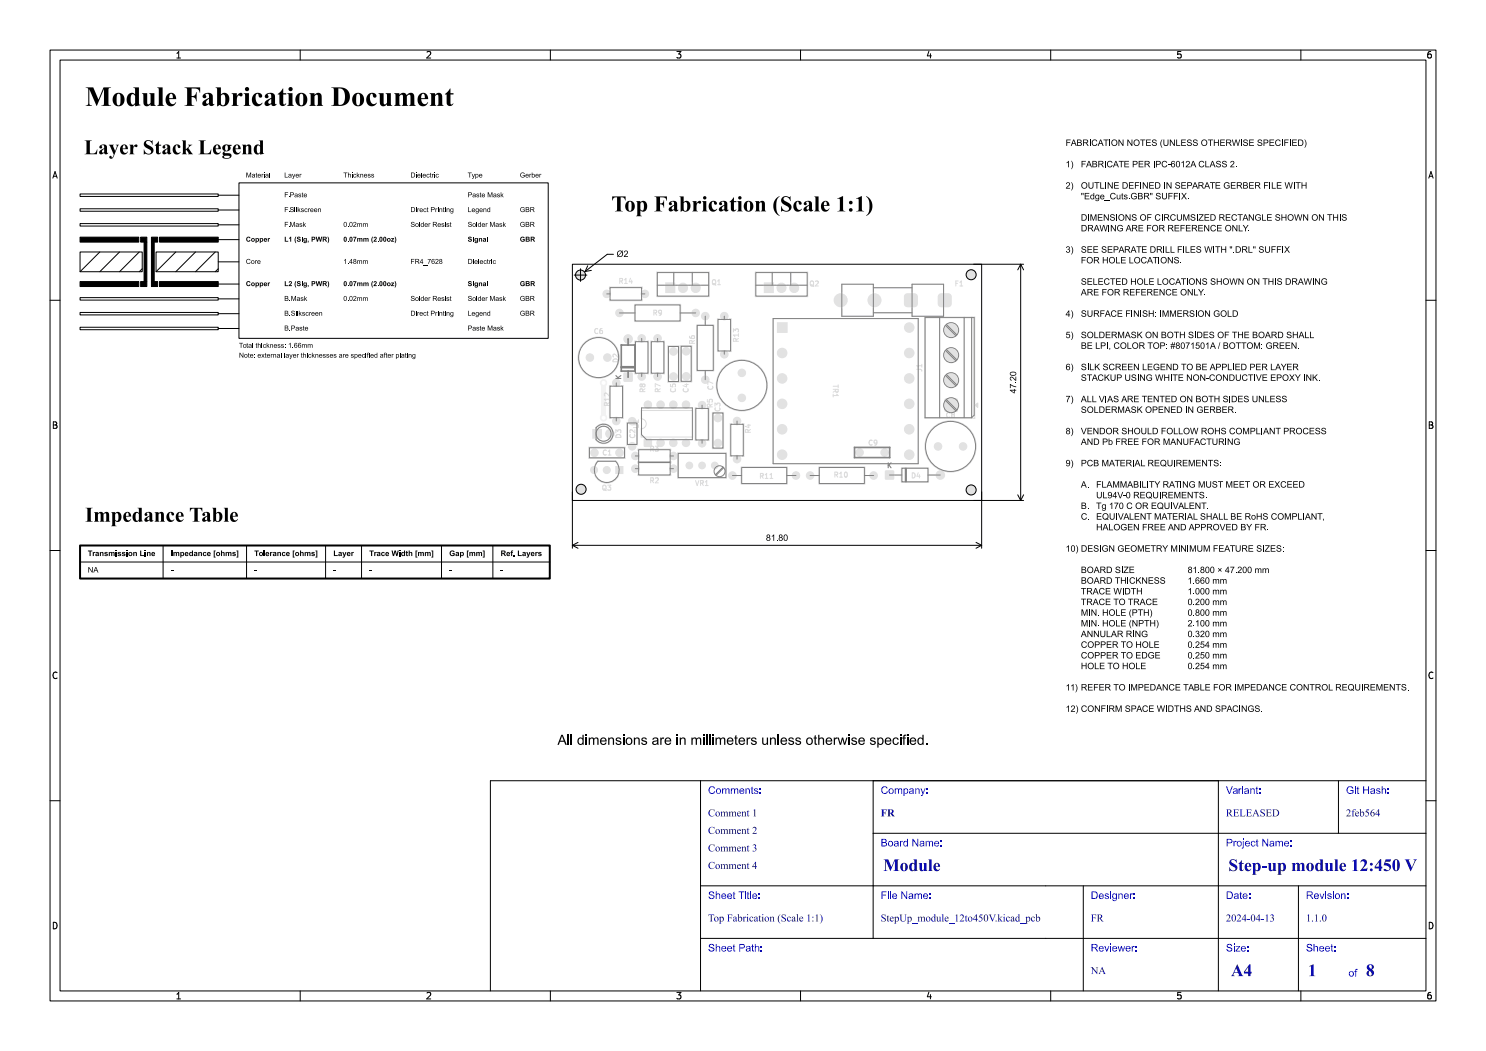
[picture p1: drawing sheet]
<svg xmlns="http://www.w3.org/2000/svg" width="297mm" height="210mm" viewBox="0 0 297 210" stroke-linecap="round" stroke-linejoin="round" font-family="sans-serif">
<defs><g id="words">
<text font-size="5.3" fill="#fff" x="17" y="21.5">Module Fabrication Document</text>
<text font-size="4.3" fill="#fff" x="113.4" y="42.5">Top Fabrication (Scale 1:1)</text>
<g font-size="3.3" fill="#fff">
<text x="176.5" y="174.3">Module</text>
<text x="245.5" y="174.3">Step-up module 12:450 V</text>
<text x="246" y="195.3">A4</text>
<text x="261.4" y="195.3">1</text>
<text x="273" y="195.3">8</text>
</g>
<g font-size="2" fill="#fff">
<text x="141.5" y="158.8">Comments:</text>
<text x="176" y="158.8">Company:</text>
<text x="245" y="158.8">Variant:</text>
<text x="269" y="158.8">Git Hash:</text>
<text x="141.5" y="166.8">Comment 2</text>
<text x="141.5" y="163.3">Comment 1</text>
<text x="176" y="163.3">FR</text>
<text x="245" y="163.3">RELEASED</text>
<text x="269" y="163.3">2feb564</text>
<text x="141.5" y="173.8">Comment 4</text>
<text x="141.5" y="170.3">Comment 3</text>
<text x="176" y="169.3">Board Name:</text>
<text x="245" y="169.3">Project Name:</text>
<text x="141.5" y="179.8">Sheet Title:</text>
<text x="176" y="179.8">File Name:</text>
<text x="218" y="179.8">Designer:</text>
<text x="245" y="179.8">Date:</text>
<text x="261" y="179.8">Revision:</text>
<text x="141.5" y="184.3">Top Fabrication (Scale 1:1)</text>
<text x="176" y="184.3">StepUp_module_12to450V.kicad_pcb</text>
<text x="218" y="184.3">FR</text>
<text x="245" y="184.3">2024-04-13</text>
<text x="261" y="184.3">1.1.0</text>
<text x="141.5" y="190.3">Sheet Path:</text>
<text x="218" y="190.3">Reviewer:</text>
<text x="245" y="190.3">Size:</text>
<text x="261" y="190.3">Sheet:</text>
<text x="218" y="194.8">NA</text>
<text x="269.5" y="195.3">of</text>
</g>
<g font-size="1.7" fill="#fff">
<text x="35" y="11.6">1</text>
<text x="85" y="11.6">2</text>
<text x="135" y="11.6">3</text>
<text x="185" y="11.6">4</text>
<text x="235" y="11.6">5</text>
<text x="285" y="11.6">6</text>
<text x="10.5" y="35.6">A</text>
<text x="285.5" y="35.6">A</text>
<text x="10.5" y="85.6">B</text>
<text x="285.5" y="85.6">B</text>
<text x="10.5" y="135.6">C</text>
<text x="285.5" y="135.6">C</text>
<text x="10.5" y="185.6">D</text>
<text x="285.5" y="185.6">D</text>
<text x="35" y="199.7">1</text>
<text x="85" y="199.7">2</text>
<text x="135" y="199.7">3</text>
<text x="185" y="199.7">4</text>
<text x="235" y="199.7">5</text>
<text x="285" y="199.7">6</text>
</g>
<g font-size="1.3" fill="#fff">
<text x="123.6" y="72.3" transform="rotate(-90 123.6 72.3)">D2</text>
<text x="124.1" y="75.8" transform="rotate(-90 124.1 75.8)">K</text>
<text x="184.3" y="74.3" transform="rotate(-90 184.3 74.3)">J1</text>
<text x="121.8" y="81" transform="rotate(-90 121.8 81)">R12</text>
<text x="189.2" y="83.5">C8</text>
<text x="126.9" y="87.5" transform="rotate(-90 126.9 87.5)">C2</text>
<text x="127.7" y="85.5" transform="rotate(-90 127.7 85.5)">U1</text>
<text x="173.7" y="89">C9</text>
<text x="130" y="90.2">R3</text>
<text x="177.4" y="93.5">K</text>
</g>
</g></defs>
<path d="M114.4 52.8h81.8v47.2h-81.8z" fill="none" stroke="#000" stroke-width=".2"/>
<g fill="#f2f2f2">
<circle cx="137.1" cy="75.2" r=".8"/>
<circle cx="137.1" cy="70.2" r=".8"/>
<circle cx="146.4" cy="95" r=".8"/>
<circle cx="159.1" cy="95" r=".8"/>
<circle cx="123.8" cy="90.5" r=".8"/>
<circle cx="118.8" cy="90.5" r=".8"/>
<circle cx="121.9" cy="86.7" r=".9"/>
<circle cx="161.9" cy="95" r=".8"/>
<circle cx="174.6" cy="95" r=".8"/>
<circle cx="190.1" cy="76" r="1.3"/>
<circle cx="190.1" cy="71" r="1.3"/>
<circle cx="190.1" cy="66" r="1.3"/>
<circle cx="147.3" cy="91.7" r=".8"/>
<circle cx="147.3" cy="84.1" r=".8"/>
<circle cx="132" cy="88.5" r=".8"/>
<circle cx="134.6" cy="88.5" r=".8"/>
<circle cx="137.1" cy="88.5" r=".8"/>
<circle cx="137.1" cy="80.9" r=".8"/>
<circle cx="134.6" cy="80.9" r=".8"/>
<circle cx="132" cy="80.9" r=".8"/>
<circle cx="129.5" cy="80.9" r=".8"/>
<circle cx="140.3" cy="88.6" r=".8"/>
<circle cx="140.3" cy="80.9" r=".8"/>
<circle cx="134.6" cy="75.2" r=".8"/>
<circle cx="134.6" cy="70.2" r=".8"/>
<circle cx="187.5" cy="89.2" r=".8"/>
<circle cx="192.5" cy="89.2" r=".8"/>
<circle cx="156.3" cy="70.5" r="1"/>
<circle cx="156.3" cy="75.6" r="1"/>
<circle cx="156.3" cy="80.7" r="1"/>
<circle cx="156.3" cy="85.8" r="1"/>
<circle cx="156.3" cy="90.9" r="1"/>
<circle cx="181.7" cy="90.9" r="1"/>
<circle cx="181.7" cy="85.8" r="1"/>
<circle cx="181.7" cy="80.7" r="1"/>
<circle cx="181.7" cy="75.6" r="1"/>
<circle cx="181.7" cy="70.5" r="1"/>
<circle cx="181.7" cy="65.5" r="1"/>
</g>
<g fill="#f2f2f2">
<path d="M118.5 85.8h1.8v1.8h-1.8z" fill-rule="evenodd"/>
<path d="M188.9 79.7h2.4v2.5h-2.4z" fill-rule="evenodd"/>
<path d="M128.8 87.8h1.4v1.4h-1.4z" fill-rule="evenodd"/>
<path d="M155.3 64.5h2v2h-2z" fill-rule="evenodd"/>
<path d="M133 56.5h1.9v2h-1.9z" fill-rule="evenodd"/>
</g>
<path d="M136.5 57.5v.1M139 57.5v.1" fill="none" stroke="#f2f2f2" stroke-width="1.9"/>
<g fill="#f2f2f2">
<circle cx="139.1" cy="62.5" r=".8"/>
<circle cx="123.8" cy="62.5" r=".8"/>
<circle cx="143.5" cy="88.5" r=".8"/>
<circle cx="143.5" cy="83.5" r=".8"/>
<circle cx="126.4" cy="89.2" r=".8"/>
<circle cx="126.4" cy="84.2" r=".8"/>
<circle cx="121.3" cy="93.9" r=".75"/>
<circle cx="118.7" cy="93.9" r=".75"/>
<circle cx="127" cy="91.1" r=".8"/>
<circle cx="134.6" cy="91.1" r=".8"/>
<circle cx="117.9" cy="71.5" r=".8"/>
<circle cx="121.4" cy="71.5" r=".8"/>
<circle cx="176.8" cy="90.4" r=".8"/>
<circle cx="171.8" cy="90.4" r=".8"/>
<circle cx="128.3" cy="75.2" r=".8"/>
<circle cx="128.3" cy="67.6" r=".8"/>
<circle cx="141" cy="75.9" r=".8"/>
<circle cx="141" cy="63.2" r=".8"/>
<circle cx="144.8" cy="63.2" r=".8"/>
<circle cx="144.8" cy="70.8" r=".8"/>
<circle cx="134.6" cy="93.6" r=".8"/>
<circle cx="127" cy="93.6" r=".8"/>
<circle cx="174.8" cy="60" r="1.35"/>
<circle cx="168" cy="60" r="1.35"/>
<circle cx="123.2" cy="84.1" r=".8"/>
<circle cx="123.2" cy="76.5" r=".8"/>
<circle cx="142.9" cy="93" r=".72"/>
<circle cx="140.3" cy="93" r=".72"/>
<circle cx="137.8" cy="93" r=".72"/>
</g>
<g fill="#f2f2f2">
<path d="M123.1 93.2h1.5v1.5h-1.5z" fill-rule="evenodd"/>
<path d="M187.7 58.8l.4-.2h1.4l.5 .3 .2 .4v1.4l-.3 .5-.4 .1h-1.4l-.5-.2-.1-.4v-1.4z" fill-rule="evenodd"/>
<path d="M181 58.8l.4-.2h1.3l.6 .3 .1 .4v1.4l-.2 .5-.5 .1h-1.3l-.5-.2-.2-.4v-1.4z" fill-rule="evenodd"/>
<path d="M152.7 56.5h1.9v2h-1.9z" fill-rule="evenodd"/>
</g>
<path d="M156.2 57.5v.1M158.7 57.5v.1" fill="none" stroke="#f2f2f2" stroke-width="1.9"/>
<g fill="#f2f2f2">
<circle cx="131.4" cy="67.6" r=".8"/>
<circle cx="131.4" cy="75.2" r=".8"/>
<circle cx="125.5" cy="67.7" r=".9"/>
<circle cx="187.9" cy="94.9" r=".9"/>
<circle cx="128.9" cy="58.7" r=".8"/>
<circle cx="121.3" cy="58.7" r=".8"/>
<circle cx="148.3" cy="79.5" r=".8"/>
<circle cx="148.3" cy="74.5" r=".8"/>
<circle cx="120.6" cy="83.5" r=".75"/>
<circle cx="120.6" cy="76.5" r=".75"/>
</g>
<g fill="#f2f2f2">
<path d="M124.7 74.5h1.7v1.7h-1.7z" fill-rule="evenodd"/>
<path d="M177 94.1h1.6v1.6h-1.6z" fill-rule="evenodd"/>
</g>
<path d="M120.6 76.5v7" fill="none" stroke="#f2f2f2" stroke-width="1"/>
<g fill="#fff">
<circle cx="120.6" cy="83.5" r=".4"/>
<circle cx="120.6" cy="76.5" r=".4"/>
<circle cx="137.1" cy="75.2" r=".4"/>
<circle cx="137.1" cy="70.2" r=".4"/>
<circle cx="146.4" cy="95" r=".4"/>
<circle cx="159.1" cy="95" r=".4"/>
<circle cx="123.8" cy="90.5" r=".4"/>
<circle cx="118.8" cy="90.5" r=".4"/>
<circle cx="119.4" cy="86.7" r=".45"/>
<circle cx="121.9" cy="86.7" r=".45"/>
<circle cx="194.1" cy="54.9" r="1.05"/>
<circle cx="161.9" cy="95" r=".4"/>
<circle cx="174.6" cy="95" r=".4"/>
<circle cx="190.1" cy="81" r=".65"/>
<circle cx="190.1" cy="76" r=".65"/>
<circle cx="190.1" cy="71" r=".65"/>
<circle cx="190.1" cy="66" r=".65"/>
<circle cx="147.3" cy="91.7" r=".4"/>
<circle cx="147.3" cy="84.1" r=".4"/>
<circle cx="129.5" cy="88.5" r=".4"/>
<circle cx="132" cy="88.5" r=".4"/>
<circle cx="134.6" cy="88.5" r=".4"/>
<circle cx="137.1" cy="88.5" r=".4"/>
<circle cx="137.1" cy="80.9" r=".4"/>
<circle cx="134.6" cy="80.9" r=".4"/>
<circle cx="132" cy="80.9" r=".4"/>
<circle cx="129.5" cy="80.9" r=".4"/>
<circle cx="140.3" cy="88.6" r=".4"/>
<circle cx="140.3" cy="81" r=".4"/>
<circle cx="134.6" cy="75.2" r=".4"/>
<circle cx="134.6" cy="70.2" r=".4"/>
<circle cx="187.5" cy="89.2" r=".4"/>
<circle cx="192.5" cy="89.2" r=".4"/>
<circle cx="156.3" cy="65.5" r=".45"/>
<circle cx="156.3" cy="70.5" r=".45"/>
<circle cx="156.3" cy="75.6" r=".45"/>
<circle cx="156.3" cy="80.7" r=".45"/>
<circle cx="156.3" cy="85.8" r=".45"/>
<circle cx="156.3" cy="90.9" r=".45"/>
<circle cx="181.7" cy="90.9" r=".45"/>
<circle cx="181.7" cy="85.8" r=".45"/>
<circle cx="181.7" cy="80.7" r=".45"/>
<circle cx="181.7" cy="75.6" r=".45"/>
<circle cx="181.7" cy="70.5" r=".45"/>
<circle cx="181.7" cy="65.5" r=".45"/>
<circle cx="134" cy="57.5" r=".6"/>
<circle cx="136.5" cy="57.5" r=".6"/>
<circle cx="139.1" cy="57.5" r=".6"/>
<circle cx="139.1" cy="62.5" r=".4"/>
<circle cx="123.8" cy="62.5" r=".4"/>
<circle cx="143.5" cy="88.5" r=".4"/>
<circle cx="143.5" cy="83.5" r=".4"/>
<circle cx="194.1" cy="97.9" r="1.05"/>
<circle cx="126.4" cy="89.2" r=".4"/>
<circle cx="126.4" cy="84.2" r=".4"/>
<circle cx="123.8" cy="93.9" r=".4"/>
<circle cx="121.3" cy="93.9" r=".4"/>
<circle cx="118.7" cy="93.9" r=".4"/>
<circle cx="127" cy="91.1" r=".4"/>
<circle cx="134.6" cy="91.1" r=".4"/>
<circle cx="117.9" cy="71.4" r=".4"/>
<circle cx="121.4" cy="71.4" r=".4"/>
<circle cx="116.1" cy="97.8" r="1.05"/>
<circle cx="176.8" cy="90.4" r=".4"/>
<circle cx="171.8" cy="90.4" r=".4"/>
<circle cx="128.3" cy="75.2" r=".4"/>
<circle cx="128.3" cy="67.6" r=".4"/>
<circle cx="141" cy="75.9" r=".4"/>
<circle cx="141" cy="63.2" r=".4"/>
<circle cx="144.8" cy="63.2" r=".4"/>
<circle cx="144.8" cy="70.8" r=".4"/>
<circle cx="134.6" cy="93.7" r=".4"/>
<circle cx="127" cy="93.7" r=".4"/>
<circle cx="188.8" cy="60" r=".85"/>
<circle cx="182.1" cy="60" r=".85"/>
<circle cx="174.8" cy="60" r=".85"/>
<circle cx="168" cy="60" r=".85"/>
<circle cx="123.2" cy="84.1" r=".4"/>
<circle cx="123.2" cy="76.5" r=".4"/>
<circle cx="142.9" cy="93" r=".4"/>
<circle cx="140.3" cy="93" r=".4"/>
<circle cx="137.8" cy="93" r=".4"/>
<circle cx="153.7" cy="57.5" r=".6"/>
<circle cx="156.2" cy="57.5" r=".6"/>
<circle cx="158.7" cy="57.5" r=".6"/>
<circle cx="131.4" cy="67.6" r=".4"/>
<circle cx="131.4" cy="75.2" r=".4"/>
<circle cx="125.5" cy="75.4" r=".45"/>
<circle cx="125.5" cy="67.7" r=".45"/>
<circle cx="116" cy="55" r="1.05"/>
<circle cx="177.8" cy="94.9" r=".45"/>
<circle cx="187.9" cy="94.9" r=".45"/>
<circle cx="128.9" cy="58.7" r=".4"/>
<circle cx="121.3" cy="58.7" r=".4"/>
<circle cx="148.3" cy="79.5" r=".4"/>
<circle cx="148.3" cy="74.5" r=".4"/>
</g>
<g fill="#e2e2e2">
<circle cx="137.1" cy="75.2" r=".85"/>
<circle cx="137.1" cy="70.2" r=".85"/>
<circle cx="146.4" cy="95" r=".85"/>
<circle cx="159.1" cy="95" r=".85"/>
<circle cx="123.8" cy="90.5" r=".85"/>
<circle cx="118.8" cy="90.5" r=".85"/>
<circle cx="121.9" cy="86.7" r=".95"/>
<circle cx="194.1" cy="54.9" r="1.1"/>
<circle cx="161.9" cy="95" r=".85"/>
<circle cx="174.6" cy="95" r=".85"/>
<circle cx="190.1" cy="76" r="1.35"/>
<circle cx="190.1" cy="71" r="1.35"/>
<circle cx="190.1" cy="66" r="1.35"/>
<circle cx="147.3" cy="91.7" r=".85"/>
<circle cx="147.3" cy="84.1" r=".85"/>
<circle cx="132" cy="88.5" r=".85"/>
<circle cx="134.6" cy="88.5" r=".85"/>
<circle cx="137.1" cy="88.5" r=".85"/>
<circle cx="137.1" cy="80.9" r=".85"/>
<circle cx="134.6" cy="80.9" r=".85"/>
<circle cx="132" cy="80.9" r=".85"/>
<circle cx="129.5" cy="80.9" r=".85"/>
<circle cx="140.3" cy="88.6" r=".85"/>
<circle cx="140.3" cy="81" r=".85"/>
<circle cx="134.6" cy="75.2" r=".85"/>
<circle cx="134.6" cy="70.2" r=".85"/>
<circle cx="187.5" cy="89.2" r=".85"/>
<circle cx="192.5" cy="89.2" r=".85"/>
<circle cx="156.3" cy="70.5" r="1.05"/>
<circle cx="156.3" cy="75.6" r="1.05"/>
<circle cx="156.3" cy="80.7" r="1.05"/>
<circle cx="156.3" cy="85.8" r="1.05"/>
<circle cx="156.3" cy="90.9" r="1.05"/>
<circle cx="181.7" cy="90.9" r="1.05"/>
<circle cx="181.7" cy="85.8" r="1.05"/>
<circle cx="181.7" cy="80.7" r="1.05"/>
<circle cx="181.7" cy="75.6" r="1.05"/>
<circle cx="181.7" cy="70.5" r="1.05"/>
<circle cx="181.7" cy="65.5" r="1.05"/>
</g>
<g fill="#e2e2e2">
<path d="M118.4 85.7h1.9v1.9h-1.9z" fill-rule="evenodd"/>
<path d="M188.8 79.7h2.6v2.5h-2.6z" fill-rule="evenodd"/>
<path d="M128.7 87.7h1.6v1.6h-1.6z" fill-rule="evenodd"/>
<path d="M155.3 64.4h2.1v2.1h-2.1z" fill-rule="evenodd"/>
<path d="M133 56.5h2v2.1h-2z" fill-rule="evenodd"/>
</g>
<path d="M136.5 57.5v.1M139 57.5v.1" fill="none" stroke="#e2e2e2" stroke-width="2"/>
<g fill="#e2e2e2">
<circle cx="139" cy="62.5" r=".85"/>
<circle cx="123.8" cy="62.5" r=".85"/>
<circle cx="143.5" cy="88.5" r=".85"/>
<circle cx="143.5" cy="83.5" r=".85"/>
<circle cx="194.1" cy="97.9" r="1.1"/>
<circle cx="126.3" cy="89.2" r=".85"/>
<circle cx="126.3" cy="84.2" r=".85"/>
<circle cx="121.3" cy="93.9" r=".8"/>
<circle cx="118.7" cy="93.9" r=".8"/>
<circle cx="127" cy="91.1" r=".85"/>
<circle cx="134.6" cy="91.1" r=".85"/>
<circle cx="117.9" cy="71.5" r=".85"/>
<circle cx="121.4" cy="71.5" r=".85"/>
<circle cx="116.1" cy="97.8" r="1.1"/>
<circle cx="176.8" cy="90.4" r=".85"/>
<circle cx="171.8" cy="90.4" r=".85"/>
<circle cx="128.3" cy="75.2" r=".85"/>
<circle cx="128.3" cy="67.6" r=".85"/>
<circle cx="141" cy="75.9" r=".85"/>
<circle cx="141" cy="63.2" r=".85"/>
<circle cx="144.8" cy="63.2" r=".85"/>
<circle cx="144.8" cy="70.8" r=".85"/>
<circle cx="134.6" cy="93.7" r=".85"/>
<circle cx="127" cy="93.7" r=".85"/>
<circle cx="174.8" cy="60" r="1.4"/>
<circle cx="168" cy="60" r="1.4"/>
<circle cx="123.2" cy="84.1" r=".85"/>
<circle cx="123.2" cy="76.5" r=".85"/>
<circle cx="142.9" cy="93" r=".77"/>
<circle cx="140.3" cy="93" r=".77"/>
<circle cx="137.8" cy="93" r=".77"/>
</g>
<g fill="#e2e2e2">
<path d="M123 93.1h1.6v1.6h-1.6z" fill-rule="evenodd"/>
<path d="M187.6 58.9l.5-.3h1.4l.5 .1 .2 .6v1.4l-.1 .4-.6 .3h-1.4l-.4-.2-.3-.5v-1.4z" fill-rule="evenodd"/>
<path d="M180.8 58.9l.6-.3h1.4l.4 .1 .3 .6v1.4l-.2 .4-.5 .3h-1.4l-.5-.2-.2-.5v-1.4z" fill-rule="evenodd"/>
<path d="M152.7 56.5h1.9v2.1h-1.9z" fill-rule="evenodd"/>
</g>
<path d="M156.2 57.5v.1M158.7 57.5v.1" fill="none" stroke="#e2e2e2" stroke-width="2"/>
<g fill="#e2e2e2">
<circle cx="131.4" cy="67.6" r=".85"/>
<circle cx="131.4" cy="75.2" r=".85"/>
<circle cx="125.5" cy="67.7" r=".95"/>
<circle cx="116" cy="55" r="1.1"/>
<circle cx="187.9" cy="94.9" r=".95"/>
<circle cx="128.9" cy="58.7" r=".85"/>
<circle cx="121.3" cy="58.7" r=".85"/>
<circle cx="148.3" cy="79.5" r=".85"/>
<circle cx="148.3" cy="74.5" r=".85"/>
</g>
<g fill="#e2e2e2">
<path d="M124.7 74.5h1.7v1.7h-1.7z" fill-rule="evenodd"/>
<path d="M176.9 94h1.8v1.8h-1.8z" fill-rule="evenodd"/>
</g>
<g fill="none" stroke="#dbdbdb" stroke-width=".2">
<path d="M121.8 57.7v-.3h6.6v.3M121.8 59.8v.3h6.6v-.3M123.9 56.2l.4-.1 .1-.4-.5-.1v1M124.1 56.2l.3 .4M124.8 56.6h.6M124.8 55.9l.3-.3v1M126 55.6l-.2 .7h.6M126.2 56v.6M131.3 54.4h10.5v4.9h-10.5zM131.3 57h1.5M134.7 54.4v1.9M135.2 57h.1"/>
<path d="M137.7 57h.1M138.4 54.4v1.9M140.3 57h1.5M142.5 55.9h.3l.2 .1v.6l-.2 .3-.4-.2v-.5zM142.6 56.7l.3 .1M142.9 56.8l.2 .2M143.4 56.9h.6M143.4 56.2l.3-.3v1M151 54.4h10.4v4.9h-10.4zM151 57h1.4M154.3 54.4v1.9M154.9 57h.1"/>
<path d="M157.4 57h.1M158 54.4v1.9M159.9 57h1.5M162.1 56.2l.3-.1 .2 .2v.5l-.2 .3-.4-.1-.1-.5zM162.1 56.9l.4 .2M162.5 57.1l.2 .1M163 56.2l.4-.1 .2 .3-.7 .7h.7M168.3 58.4v-1.6h6.3v1.6M174.6 57.5h7.7M182.3 58.4v-1.6h6.3v1.6M191 56.6h.4M191.5 56.1h-.5v1"/>
<path d="M191.8 57.1h.6M191.8 56.4l.3-.3v1M119.5 65.8a.44 .44 0 0 0-.6 .4 .44 .44 0 0 0 .6 .4M120.3 65.7l-.4 .2v.6l.2 .2 .3-.1-.1-.5-.2-.1-.2 .2M120.9 79.1l-.1-.4 .3-.2 .7 .7M121.8 79.8h-1l.3 .3M122.1 77h-.3v6.6h.3M122.6 71.9a.54 .54 0 0 1 .6-.2 .54 .54 0 0 1 .3 .6h-1zM123.1 75.6h1M123.1 75l.6 .6M123.5 70.8v.6l-.7-.6-.3 .2 .1 .3M124.1 73.2h2.9"/>
<path d="M124.1 73.4h2.9M124.1 73.5h2.9M124.1 75l-.6 .5M124.2 77h.3v6.6h-.3M124.4 68.8h-.3v5.5h.3M124.9 62.5h1.9M126.7 68.8h.3v5.5h-.3M126.8 60.8h9.2v3.5h-9.2zM127.2 68.2h-.3v6.5h.3M128.3 76.9l-.1-.2-.3 .2 .2 .4 .2-.2M128.3 76.9l.2-.2 .4 .2-.2 .4-.4-.2M128.3 76.9v.2"/>
<path d="M128.4 78.3v-.5l-.4-.1-.1 .6h1M128.9 77.7l-.5 .3M129.3 68.2h.3v6.5h-.3M130.4 68.2h-.3v6.5h.3M130.7 62.5h.5v-.4l-.5-.1v1M130.9 62.5l.4 .5M131.5 78.3l-.1-.5-.3-.1-.1 .6h1M132 77.7l-.5 .3M132 77.1l-1-.4v.7M132.2 62.4l-.2 .2h-.3v-.5l.3-.1 .2 .2v.5l-.5 .3M132.5 68.2h.3v6.5h-.3M133.5 69.1h2.2v7.3h-2.2z"/>
<path d="M134 76.8v.5h.5l-.1-.5h.5v.5M134.1 77.7a.44 .44 0 0 0 .4 .6 .44 .44 0 0 0 .4-.6M136 69.1h2.3v7.2h-2.3zM136 62.5h2M136.6 77.7a.44 .44 0 0 0 .4 .6 .44 .44 0 0 0 .5-.6M136.9 76.8h.6M137.2 76.7v.6l-.7-.2M137.8 67.2l.3 .4 .5 .1 .2-.2-.1-.4-.5 .1v.3l.2 .2M138.3 68.6v-.5h-.4l-.1 .5h1M138.8 68l-.5 .4M139.2 64.9h3.5v9.2h-3.5zM141 64.2v.7"/>
<path d="M141 74.1v.7M141.4 79.8v.5l.5 .1-.1-.5 .5-.1v.6M141.6 77.2a.44 .44 0 0 0 .4 .6 .44 .44 0 0 0 .4-.6M142.5 76.6l-1-.4v.6M143.7 63.7h-.3v6.5h.3M145.8 63.7h.3v6.5h-.3M146.6 66.3v-.6l.4 .4 .1-.3h.4v.5M147.1 68.2v-.5h-.4l-.1 .5h1M147.6 67.6l-.5 .4M147.6 66.7v.5M147.6 67h-1l.3 .2M154.5 63.7h29v29h-29z"/>
<path d="M166.5 77.8h1l-.1 .5h-.4v-.5M166.5 77.2h1M166.5 78.8v.5M167 78l-.5 .4M167.2 78.8l.3 .2h-1M167.5 76.9v.6M168.3 61.6v1.6h6.3v-1.6M174.6 62.5h7.7M182.3 61.6v1.6h6.3v-1.6M183.2 73.8h.9l.1 .4M184.2 72.8v.6M184.2 73.1h-1l.3 .3"/>
<path d="M187.8 63.3v20.3M192.7 63.3v20.3M194.2 63.3v20.3M117.7 89.4h7.2v2.2h-7.2zM118.9 95a2.6 2.6 0 0 0 2.4 1.5 2.6 2.6 0 0 0 2.3-1.5M118.9 92.8l.6-.7h3.6l.5 .7M119.1 85.6a1.88 1.88 0 0 1 3.2 0M119.1 87.7a1.88 1.88 0 0 0 3.2 0M119.6 85.6a1.5 1.5 0 0 1 2.1 0M119.6 87.7a1.5 1.5 0 0 0 2.1 0M120.5 97.1l.2-.2 .4 .2v.5l-.1 .3h-.3l-.2-.1zM120.7 97.7l.3 .2"/>
<path d="M121 97.9l.2 .1M121.2 90a.44 .44 0 0 0-.6 .4 .44 .44 0 0 0 .6 .4M121.3 81v-.5h-.4l-.1 .5h1M121.5 96.9h.6l-.4 .4 .3 .1v.4h-.5M121.6 90.9h.5M121.6 90.2l.2-.3v1M121.8 80.4l-.5 .4M123.1 86.5v-.6l.4 .3 .1-.3h.4v.6M123.1 87a.54 .54 0 0 1 .7-.1 .54 .54 0 0 1 .3 .5h-1zM125.3 84.4v4.5M126 86.8a.44 .44 0 0 0 .4 .7 .44 .44 0 0 0 .4-.7M126.6 84.9h.8l.2 .2-.2 .3h-.8"/>
<path d="M126.9 85.9v.6l-.7-.6-.3 .2 .1 .3M127.4 84.4v4.5M127.5 94.7v.3h6.6v-.3M127.5 90.1v-.4h6.6v.4M127.5 92.1v.5M127.5 92.5h6.6M127.5 92.3h6.6M127.6 83.9v.5M127.6 84.2h-1l.3 .2M128.2 82h10.2v5.3h-10.2v-1.6a1 1 0 0 0 1-1 1 1 0 0 0-1-1zM130.1 89.7l.4-.1 .1-.3-.5-.1v1M130.1 96h.4l.1-.4-.5-.1v1"/>
<path d="M130.3 89.7l.3 .5M130.3 96l.3 .5M131 89.2h.6l-.4 .3 .3 .1v.5h-.5M131 95.6l.4-.1 .2 .3-.6 .7h.6M134.1 92.1v.5M135.4 90.5h9.8v5h-9.8zM139 96l.3 1 .4-1M139.3 81.5h-.3v6.5h.3M140 96.5h.5v-.4l-.5-.1v1M140.2 96.5l.4 .5M141 97h.5M141 96.3l.2-.3v1"/>
<path d="M141.4 81.5h.3v6.5h-.3M141.9 81.3v-.5h-.4l-.1 .5h1M142.4 80.7l-.5 .4M142.4 82.4h2.2v7.2h-2.2zM142.9 81.2v-.7l.4 .4 .1-.3h.4v.6M143 81.5a.44 .44 0 0 0 .4 .6 .44 .44 0 0 0 .4-.6M146.3 84.7h-.4v6.5h.4M147.4 95h.7M148.1 93.3h9.3v3.4h-9.3zM148.3 84.7h.4v6.5h-.4M149.3 85h.7M149.5 86.4v-.5h-.4l-.1 .5h1"/>
<path d="M149.7 84.8v.6l-.8-.2M150 85.8l-.5 .3M152 95.1h.5v-.4l-.5-.1v1M152.2 95.1l.4 .5M152.9 95.6h.6M152.9 94.9l.3-.3v1M153.9 95.6h.6M153.9 94.9l.3-.3v1M157.4 95h.7M162.9 95h.7M163.6 93.3h9.3v3.4h-9.3zM166.9 94.9l.4-.1 .1-.4-.5-.1v1"/>
<path d="M167.1 94.9l.3 .4M167.8 95.3h.6M167.8 94.6l.3-.3v1M168.9 94.4l.1-.1a.49 .49 0 0 1 .4 .6 .49 .49 0 0 1-.5 .4l-.1-.3zM170.7 89.3h7.2v2.2h-7.2zM172.9 95h.7M174.3 88a.44 .44 0 0 0-.6 .4 .44 .44 0 0 0 .6 .4M175.3 88.4l-.2 .2-.3-.1-.1-.5 .4-.1 .2 .2-.1 .6-.4 .2M177.5 92.5v1M177.7 92.9l.4 .6M178.1 92.5l-.6 .5M178.9 94.9h1.2"/>
<path d="M180.1 93.5h5.5v2.9h-5.5zM180.9 93.5v2.9M181 93.5v2.9M181.2 93.5v2.9M182.3 94.5a.51 .51 0 0 1 .6 .5 .51 .51 0 0 1-.6 .5zM183.5 94.4l-.2 .8h.6M183.8 94.8v.7M185.6 94.9h1.2M189.8 82.5a.44 .44 0 0 0-.6 .4 .44 .44 0 0 0 .6 .4M190.4 82.8l-.2 .2 .2 .4 .4-.2-.2-.4M190.4 82.8l-.2-.2 .2-.2 .4 .2-.2 .2M190.4 82.8h.2"/>
<path d="M194.8 80.7v-17.4h-10v20.3h10v-2.3"/>
<circle cx="119.6" cy="71.4" r="4.1"/>
<circle cx="148.3" cy="77" r="5.1"/>
<circle cx="190" cy="89.2" r="5.1"/>
</g>
<path d="M194.8 81l.6-.5v.9z" fill="#dbdbdb" stroke="#dbdbdb" stroke-width=".2"/>
<g fill="none" stroke="#818181" stroke-width=".2">
<path d="M121.3 58.7h.6M121.9 57.5h6.3v2.5h-6.3zM128.2 58.7h.7M131.4 54.5h10.2v4.7h-10.2zM131.4 57h10.2M134.7 54.5v2.5M138.4 54.5v2.5M151.1 54.5h10.2v4.7h-10.2zM151.1 57h10.2M154.3 54.5v2.5M158 54.5v2.5M168.3 56.8h6.3v6.4h-6.3z"/>
<path d="M174.6 57.5h7.7M182.3 56.8h6.3v6.4h-6.3zM121.9 77.2h2.5v6.3h-2.5zM123.1 75.6h1M123.1 75l.6 .6M123.2 76.5v.7M123.8 62.5h3.1M124.1 75l-.6 .5M124.2 74.1h2.7zM124.2 68.9h2.7zM124.2 68.9v5.3zM124.2 73.3h2.7"/>
<path d="M124.2 73.3v.1M124.2 73.4v.1h2.7v-.1M124.2 73.4h2.7M125.5 67.7v1.3zM125.5 74.1v1.3zM126.9 68.9v5.3zM126.9 73.3v.1M126.9 60.9h9v3.2h-9zM127 68.3h2.5v6.3h-2.5zM128.3 67.6v.7M128.3 74.6v.6M130.2 68.3h2.5v6.3h-2.5z"/>
<path d="M131.4 67.6v.7M131.4 74.6v.6M133.6 69.2h2v7h-2zM135.9 62.5h3.1M136.1 69.2h2v7h-2zM139.4 65h3.2v9h-3.2zM141 63.2v1.8M141 74v1.9M143.5 63.8h2.5v6.3h-2.5zM144.8 63.2v.6M144.8 70.1v.7M154.5 63.7h29v29h-29z"/>
<path d="M174.6 62.5h7.7M184.9 63.5h9.8v19.5l-.5 .5h-9.3zM187.8 63.5v20M189 65l2.1 2.1M189 70l2.1 2.1M189 75l2.1 2.1M189.1 64.8l2.1 2.1M189.1 69.8l2.1 2.1M189.1 74.8l2.1 2.1M189.1 79.8l2.1 2.1M192.7 63.5v20M194.2 63.5v20"/>
<path d="M117.8 89.5h7v2h-7zM119.1 85.5a1.9 1.9 0 0 1 2.8-.2 1.9 1.9 0 0 1 0 2.8 1.9 1.9 0 0 1-2.8-.3zM119.5 92.2h3.5a2.48 2.48 0 0 1 0 3.5 2.48 2.48 0 0 1-3.5 0 2.48 2.48 0 0 1 0-3.5zM123.2 83.5v.6M125.4 84.5h1.9v4.3h-1.9zM127 91.1h.6M127 93.7h.6M127.6 89.9h6.3v2.5h-6.3zM127.6 92.4h6.3v2.5h-6.3zM128.2 81.5h10.2v6.4h-9.2l-1-1zM133.9 91.1h.7M133.9 93.7h.7"/>
<path d="M135.6 90.6h9.5v4.8h-9.5zM139.1 81.6h2.5v6.3h-2.5zM140.3 81v.6M140.3 87.9v.7M142.5 82.5h2v7h-2zM144.5 93.3l-1.5 1.6M144.6 93.5l-1.5 1.5M146.1 84.8h2.5v6.3h-2.5zM146.4 95h1.8M147.3 84.1v.7M147.3 91.1v.6M148.2 93.4h9v3.2h-9z"/>
<path d="M157.2 95h1.9M161.9 95h1.9M163.8 93.4h9v3.2h-9zM170.8 91.4h7.1zM170.8 89.4v2.1zM170.8 89.4h7.1zM172.8 95h1.8M177.5 92.5v1M177.7 92.9l.4 .6M177.8 89.4v2.1zM177.8 94.9h2.5M178.1 92.5l-.6 .5"/>
<path d="M180.3 93.6h5.2v2.7h-5.2zM180.9 93.6v2.7M181 93.6v2.7M181.1 93.6v2.7M185.5 94.9h2.4M189 80l2.1 2.1"/>
<circle cx="119.6" cy="71.5" r="4"/>
<circle cx="148.3" cy="77" r="5"/>
<circle cx="190.1" cy="71" r="1.5"/>
<circle cx="190.1" cy="66" r="1.5"/>
<circle cx="190.1" cy="76" r="1.5"/>
<circle cx="120.6" cy="86.7" r="1.5"/>
<circle cx="143.8" cy="94.2" r="1.1"/>
<circle cx="190" cy="89.2" r="5"/>
<circle cx="190.1" cy="81" r="1.5"/>
</g>
<path d="M16 109h93.9v6.6h-93.9z" fill="none" stroke="#000" stroke-width=".4"/>
<g fill="none" stroke="#000" stroke-width=".2">
<path d="M10 10h277v190h-277zM12 12h273v186h-273zM35.3 11.6h.8M35.3 10.7l.4-.4v1.3M60 10v2M85.3 10.4l.5-.1 .3 .4-.8 .9h.8M110 10v2M135.3 10.3h.8l-.4 .5 .3 .1v.6l-.2 .1-.5-.1M160 10v2M185.7 10.2l-.4 1h.9M186 10.7v.9M210 10v2"/>
<path d="M236 10.3h-.6l-.1 .6 .2-.1 .5 .1 .1 .1-.1 .5-.2 .1-.5-.1M260 10v2M286 10.3l-.4 .1-.2 .2-.1 .7 .3 .3 .4-.1 .1-.5-.1-.1-.4-.1-.3 .2M10.6 35.6l.4-1.3 .4 1.3M10.7 35.2h.6M16 38.8h27.6v.5h-27.6zM43.6 39h4.2M47.8 36.5h61.8v31.1h-61.8zM285.6 35.6l.4-1.3 .4 1.3M285.7 35.2h.6M10 60h2M16 59.5h27.6v.5h-27.6z"/>
<path d="M16 50.3h12.4v4h-12.4zM16 44.7h27.6v.5h-27.6zM16 41.7h27.6v.5h-27.6zM19.9 50.3l-3.9 4M23.9 50.3l-4 4M27.8 50.3l-3.9 4M28.4 53.7l-.6 .6M31.2 50.3h12.4v4h-12.4zM35.1 50.3l-3.9 4M39.1 50.3l-4 4M43 50.3l-3.9 4M43.6 53.7l-.6 .6"/>
<path d="M43.6 59.7h4.2M43.6 56.8h4.2M43.6 52.3h4.2M43.6 47.9h4.2M43.6 44.9h4.2M43.6 42h4.2M114.8 55h2.5M116 53.7v2.5M117.5 53.1l-.6 1.2M118.2 54l-1.3 .3M122.6 50.8h-1.2l-4.5 3.5M194.6 52.8h10"/>
<path d="M204 52.8v47.2M204 52.8l.6 1.1M204 52.8l-.6 1.1M285 60h2M16 65.4h27.6v.5h-27.6zM16 62.4h27.6v.5h-27.6zM43.6 65.6h4.2M43.6 62.7h4.2M10.7 84.3h.4l.2 .2-.2 .4 .2 .1 .1 .3-.2 .3h-.5zM10.7 84.9h.4M114.4 98.3v11.3M196.2 98.3v11.3"/>
<path d="M203.4 98.9l.6 1.1M204.6 98.9l-.6 1.1M285.7 84.3h.4l.2 .2-.2 .4 .2 .1 .1 .3-.2 .3h-.5zM285.7 84.9h.4M10 110h2M16 115.6h93.9M16 109h93.9M16 112.3h93.9M32.6 109v6.6M49.3 109v6.6M65.1 109v6.6M72.3 109v6.6"/>
<path d="M88.2 109v6.6M98.5 109v6.6M114.4 109h81.8M114.4 109l1.1 .6M115.5 108.4l-1.1 .6M194.6 100h10M195.1 108.4l1.1 .6M196.2 109l-1.1 .6M285 110h2M11.4 134.4a.62 .62 0 0 0-.9 .5 .62 .62 0 0 0 .7 .7l.2-.1M286.4 134.4a.62 .62 0 0 0-.9 .5 .62 .62 0 0 0 .7 .7l.2-.1M10 160h2"/>
<path d="M285 160h2M10.7 184.3a.66 .66 0 0 1 .7 .6 .66 .66 0 0 1-.7 .7zM35.3 198.7l.4-.4v1.3M35.3 199.6h.8M60 198v2M85.3 198.4l.5-.1 .3 .4-.8 .9h.8M110 198v2M135.3 198.3h.8l-.4 .5 .3 .1v.6l-.2 .1-.5-.1M160 198v2M185.7 198.2l-.4 1h.9M186 198.7v.9M210 198v2"/>
<path d="M236 198.3h-.6l-.1 .6 .2-.1 .5 .1 .1 .1-.1 .5-.2 .1-.5-.1M260 198v2M285.7 184.3a.66 .66 0 0 1 .7 .6 .66 .66 0 0 1-.7 .7zM286 198.3l-.4 .1-.2 .2-.1 .8 .3 .2 .4-.1 .1-.5-.1-.1-.4-.1-.3 .2"/>
<circle cx="116" cy="55" r="1"/>
<circle cx="194.1" cy="54.9" r="1"/>
<circle cx="116.1" cy="97.8" r="1"/>
<circle cx="194.1" cy="97.9" r="1"/>
</g>
<g fill="#000">
<path d="M16.9 28h1.5l-.4 .3v2.2a.87 .87 0 0 0 .9 .1 .87 .87 0 0 0 .5-.7v.9h-2.5l.3-.1 .1-.4v-2z" fill-rule="evenodd"/>
<path d="M20 29.1a.79 .79 0 0 1 .8-.2 .79 .79 0 0 1 .6 .7v.9h.2a.39 .39 0 0 1-.4 .3 .39 .39 0 0 1-.4-.3 .51 .51 0 0 1-.6 .4 .51 .51 0 0 1-.4-.6h.6l.2 .2 .2-.1v-.6l-.4 .5h-.5l.9-.7v-.4a.25 .25 0 0 0-.4-.2 .25 .25 0 0 0 0 .4 .3 .3 0 0 1-.4 .2 .3 .3 0 0 1 0-.5z" fill-rule="evenodd"/>
<path d="M21.8 28.9h1l-.2 .2 .4 1.1 .4-1-.3-.3h.7l-1.1 2.5a.39 .39 0 0 1-.5 .4 .39 .39 0 0 1-.2-.7l.3 .1 .1 .3 .3-.6z" fill-rule="evenodd"/>
<path d="M24.2 29.1a.77 .77 0 0 1 1-.2 .77 .77 0 0 1 .4 .9h-1.1a.54 .54 0 0 0 .3 .7 .54 .54 0 0 0 .7-.2 .82 .82 0 0 1-1.1 .5 .82 .82 0 0 1-.4-1.1h1.1l-.2-.7a.37 .37 0 0 0-.4 .2 .37 .37 0 0 0 0 .4h-.5z" fill-rule="evenodd"/>
<path d="M25.8 28.9h.8v.4a.46 .46 0 0 1 .4-.4 .46 .46 0 0 1 .5 .2 .33 .33 0 0 1-.3 .3 .33 .33 0 0 1-.3-.1l-.3 .4v.7v.2l.3 .2h-1.1l.2-.4v-1.2z" fill-rule="evenodd"/>
<path d="M29 28.2a1.57 1.57 0 0 1 1.4-.1l.1-.1v.9a.78 .78 0 0 0-.5-.7 .78 .78 0 0 0-.8 .2l.1 .4a2.12 2.12 0 0 1 1.4 1.2 1.12 1.12 0 0 1-1.7 .7l-.3 .2 .1-1a.75 .75 0 0 0 .5 .8 .75 .75 0 0 0 .9-.4 1.45 1.45 0 0 0-1.1-.9 .77 .77 0 0 1-.1-1.2z" fill-rule="evenodd"/>
<path d="M31.7 28.2l.1 .7h.4v.2h-.4v1.4l.2 .1 .1-.2a.51 .51 0 0 1-.6 .4 .51 .51 0 0 1-.3-.7v-1l-.3-.1z" fill-rule="evenodd"/>
<path d="M32.6 29.1a.79 .79 0 0 1 .9-.2 .79 .79 0 0 1 .5 .7v.9h.2a.39 .39 0 0 1-.4 .3 .39 .39 0 0 1-.4-.3 .51 .51 0 0 1-.5 .4 .51 .51 0 0 1-.4-.6h.5l.2 .2 .2-.1v-.6l-.4 .5h-.5l.9-.7v-.4a.25 .25 0 0 0-.3-.2 .25 .25 0 0 0-.1 .4 .3 .3 0 0 1-.4 .2 .3 .3 0 0 1 0-.5z" fill-rule="evenodd"/>
<path d="M34.8 29.1a.63 .63 0 0 1 .8-.3 .63 .63 0 0 1 .4 .7 .45 .45 0 0 1-.6-.5 .51 .51 0 0 0-.3 .8 .61 .61 0 0 0 .3 .7 .61 .61 0 0 0 .7-.1 .89 .89 0 0 1-1.2 .4 .89 .89 0 0 1-.3-1.3z" fill-rule="evenodd"/>
<path d="M36.4 28h.7v1.9l.6-.7 .1-.1-.2-.2h.8l-.8 .7 1 1.2h-1l.1-.2-.4-.7-.2 .2v.5l.2 .2h-.9l.2-.4-.1-2.1z" fill-rule="evenodd"/>
<path d="M39.7 28h1.5l-.5 .3v2.2a.87 .87 0 0 0 .9 .1 .87 .87 0 0 0 .6-.7l-.1 .9h-2.4l.3-.1 .1-.4v-2z" fill-rule="evenodd"/>
<path d="M42.8 29.1a.77 .77 0 0 1 .9-.2 .77 .77 0 0 1 .5 .9h-1.1a.54 .54 0 0 0 .3 .7 .54 .54 0 0 0 .7-.2 .82 .82 0 0 1-1.1 .5 .82 .82 0 0 1-.4-1.1h1.1l-.2-.7a.37 .37 0 0 0-.4 .2 .37 .37 0 0 0 0 .4h-.5z" fill-rule="evenodd"/>
<path d="M44.6 29.1l.6-.2h1.1v.3h-.4a.73 .73 0 0 1 0 .9 .73 .73 0 0 1-.9 .2l-.1 .1 .1 .2a1.03 1.03 0 0 1 1.3 .4 .74 .74 0 0 1-1 .7 .62 .62 0 0 1-.9-.4h.4a.66 .66 0 0 0 1.1-.1l-.9-.1-.2 .2h-.4l.3-.2a.46 .46 0 0 1-.2-.5 .46 .46 0 0 1 .4-.4l-.4-.3-.1-.3h.6v.2a.27 .27 0 0 0 .3 .3 .27 .27 0 0 0 .2-.3v-.6a.24 .24 0 0 0-.2-.2 .24 .24 0 0 0-.3 .2v.4h-.6z" fill-rule="evenodd"/>
<path d="M46.8 29.1a.77 .77 0 0 1 .9-.2 .77 .77 0 0 1 .4 .9h-1a.54 .54 0 0 0 .3 .7 .54 .54 0 0 0 .6-.2 .82 .82 0 0 1-1 .5 .82 .82 0 0 1-.5-1.1h1.1l-.1-.7a.37 .37 0 0 0-.4 .2 .37 .37 0 0 0 0 .4h-.5z" fill-rule="evenodd"/>
<path d="M48.4 28.9h.7v.3a.59 .59 0 0 1 .8-.3 .59 .59 0 0 1 .3 .8v.9l.2 .2h-.9l.1-.2v-1.3a.21 .21 0 0 0-.1-.2 .21 .21 0 0 0-.3 .2l-.1 1.1 .2 .4h-.9l.2-.4v-1.3z" fill-rule="evenodd"/>
<path d="M49.2 34.5h.2l.3 .8 .3-.8h.2v1h-.1v-.9l-.3 .9h-.1l-.3-.9v.9h-.2z" fill-rule="evenodd"/>
<path d="M50.4 34.8h.5l.1 .7h-.5l-.2-.2a.27 .27 0 0 0 .4 .1 .27 .27 0 0 0 .1-.3l-.5 .2 .2-.2 .3-.1-.1-.2-.3 .2z" fill-rule="evenodd"/>
<path d="M51.2 34.6l.1-.1v.3h.1l-.1 .5 .1 .2-.2-.1z" fill-rule="evenodd"/>
<path d="M51.6 34.8l.3-.1 .2 .2 .1 .2h-.6l.1 .3 .4-.1a.34 .34 0 0 1-.4 .2 .34 .34 0 0 1-.2-.5h.5l-.2-.2-.3 .2z" fill-rule="evenodd"/>
<path d="M52.3 34.8l.1 .1 .3-.1-.3 .2v.5h-.1z" fill-rule="evenodd"/>
<path d="M51.7 28h.9v2.5l.2 .2-.8 .2v-.3a.75 .75 0 0 1-1 .1 .75 .75 0 0 1-.3-.9h.6l.1 .6a.31 .31 0 0 0 .3 .3 .31 .31 0 0 0 .3-.3v-1.1a.34 .34 0 0 0-.4-.2 .34 .34 0 0 0-.3 .4v.3h-.6a.77 .77 0 0 1 .4-.8 .77 .77 0 0 1 .9 .1v-.9z" fill-rule="evenodd"/>
<path d="M52.8 34.5l.1 .1z" fill-rule="evenodd"/>
<path d="M52.8 34.8h.1v.7h-.1z" fill-rule="evenodd"/>
<path d="M53.1 34.8h.5l.1 .7h-.5l-.2-.2a.27 .27 0 0 0 .3 .1 .27 .27 0 0 0 .2-.3l-.5 .2 .2-.2 .3-.1-.1-.2-.4 .2z" fill-rule="evenodd"/>
<path d="M53.8 34.5h.2v1h-.2z" fill-rule="evenodd"/>
<path d="M56.9 34.5h.1v.9h.5v.1h-.6z" fill-rule="evenodd"/>
<path d="M56.9 38.4h.7v.1h-.5v.3h.4v.2h-.4v.4h-.2z" fill-rule="evenodd"/>
<path d="M57.7 39.3l.1 .1z" fill-rule="evenodd"/>
<path d="M57.7 34.8h.5l.1 .7h-.5l-.2-.2a.27 .27 0 0 0 .3 .1 .27 .27 0 0 0 .2-.3l-.5 .2 .2-.2 .3-.1-.1-.2-.4 .2z" fill-rule="evenodd"/>
<path d="M58.4 34.8h.1l.2 .5 .2-.5h.1l-.5 1-.1-.2 .2-.1z" fill-rule="evenodd"/>
<path d="M58 38.4h.4a.3 .3 0 0 1 .3 .3 .3 .3 0 0 1-.3 .3h-.3v.4h-.1v-.5h.5l.1-.2-.1-.2h-.4v.4h-.1z" fill-rule="evenodd"/>
<path d="M58.9 38.8h.5l.1 .6h-.5l-.1-.2a.27 .27 0 0 0 .3 .1 .27 .27 0 0 0 .2-.2l-.5 .1 .1-.2h.4l-.2-.2-.3 .1z" fill-rule="evenodd"/>
<path d="M59.2 34.8l.3-.1 .2 .2v.2h-.5l.1 .3 .4-.1a.34 .34 0 0 1-.4 .2 .34 .34 0 0 1-.2-.5h.5l-.2-.2-.3 .2z" fill-rule="evenodd"/>
<path d="M59.7 38.8l.4-.1 .1 .2-.4-.1 .1 .2a.27 .27 0 0 1 .2 .3 .27 .27 0 0 1-.3 .2 .27 .27 0 0 1-.2-.3h.1a.16 .16 0 0 0 .2 .2 .16 .16 0 0 0 .1-.3l-.3-.1z" fill-rule="evenodd"/>
<path d="M59.9 34.8l.1 .1 .3-.1-.3 .2v.5h-.1z" fill-rule="evenodd"/>
<path d="M60.4 38.5l.1-.1v.3h.1l-.1 .5 .1 .2-.2-.1z" fill-rule="evenodd"/>
<path d="M60.8 38.8l.3-.1 .2 .2 .1 .2h-.6l.1 .2 .4-.1a.34 .34 0 0 1-.4 .2 .34 .34 0 0 1-.2-.4h.5l-.2-.2-.3 .2z" fill-rule="evenodd"/>
<path d="M68.7 34.5h.7v.1h-.3v.9h-.1v-.9h-.3z" fill-rule="evenodd"/>
<path d="M69.6 34.5h.1v.3l.2-.1 .2 .2v.6h-.1v-.5l-.1-.2-.2 .1v.6h-.1z" fill-rule="evenodd"/>
<path d="M70.3 34.5l.1 .1z" fill-rule="evenodd"/>
<path d="M70.3 34.8h.1v.7h-.1z" fill-rule="evenodd"/>
<path d="M70.7 34.8h.3l.2 .2h-.1a.2 .2 0 0 0-.3 0 .2 .2 0 0 0 0 .3 .2 .2 0 0 0 .3-.1h.1a.35 .35 0 0 1-.5 .2 .35 .35 0 0 1 0-.6z" fill-rule="evenodd"/>
<path d="M71.3 34.5h.1v.5l.5-.2-.3 .2 .3 .5h-.1l-.3-.4-.1 .4h-.1z" fill-rule="evenodd"/>
<path d="M72 34.8h.5l.1 .7h-.1v-.6l-.2-.1-.2 .2v.5h-.1z" fill-rule="evenodd"/>
<path d="M72.8 34.8l.3-.1 .3 .2v.2h-.5l.1 .3 .4-.1a.34 .34 0 0 1-.4 .2 .34 .34 0 0 1-.3-.5h.6l-.2-.2-.4 .2z" fill-rule="evenodd"/>
<path d="M73.6 34.8h.4l.1 .1h-.5l.2 .1a.27 .27 0 0 1 .2 .3 .27 .27 0 0 1-.3 .3 .27 .27 0 0 1-.2-.3l.1-.1a.16 .16 0 0 0 .2 .2 .16 .16 0 0 0 .1-.2l-.3-.1z" fill-rule="evenodd"/>
<path d="M74.2 34.8h.5v.1h-.4l.2 .1a.27 .27 0 0 1 .2 .3 .27 .27 0 0 1-.3 .3 .27 .27 0 0 1-.2-.3l.1-.1a.16 .16 0 0 0 .2 .2 .16 .16 0 0 0 .1-.2l-.3-.1z" fill-rule="evenodd"/>
<path d="M82.1 34.5h.4a.5 .5 0 0 1 .5 .5 .5 .5 0 0 1-.5 .5h-.4v-.1h.4a.38 .38 0 0 0 .3-.4 .38 .38 0 0 0-.3-.4h-.2v.8h-.2z" fill-rule="evenodd"/>
<path d="M83.1 34.5l.2 .1z" fill-rule="evenodd"/>
<path d="M83.1 34.8h.2v.7h-.2z" fill-rule="evenodd"/>
<path d="M83.5 34.8l.3-.1 .2 .2 .1 .2h-.6l.1 .3 .4-.1a.34 .34 0 0 1-.4 .2 .34 .34 0 0 1-.2-.5h.5l-.2-.2-.3 .2z" fill-rule="evenodd"/>
<path d="M84.2 34.5h.1v1h-.1z" fill-rule="evenodd"/>
<path d="M84.6 34.8l.3-.1 .2 .2v.2h-.5l.1 .3 .4-.1a.34 .34 0 0 1-.4 .2 .34 .34 0 0 1-.2-.5h.5l-.2-.2-.3 .2z" fill-rule="evenodd"/>
<path d="M85.3 34.8h.4l.1 .2h-.1a.2 .2 0 0 0-.3 0 .2 .2 0 0 0 0 .3 .2 .2 0 0 0 .3-.1h.2a.35 .35 0 0 1-.6 .2 .35 .35 0 0 1 0-.6z" fill-rule="evenodd"/>
<path d="M86 34.6l.1-.1v.3h.1l-.1 .5 .1 .2-.2-.1z" fill-rule="evenodd"/>
<path d="M86.3 34.8l.2 .1 .2-.1-.2 .2v.5h-.2z" fill-rule="evenodd"/>
<path d="M86.8 34.5l.1 .1z" fill-rule="evenodd"/>
<path d="M86.8 34.8h.1v.7h-.1z" fill-rule="evenodd"/>
<path d="M87.2 34.8h.3l.2 .2h-.1a.2 .2 0 0 0-.3 0 .2 .2 0 0 0 0 .3 .2 .2 0 0 0 .3-.1h.1a.35 .35 0 0 1-.6 .2 .35 .35 0 0 1 .1-.6z" fill-rule="evenodd"/>
<path d="M93.5 34.5h.8v.1h-.3v.9h-.2v-.9h-.3z" fill-rule="evenodd"/>
<path d="M93.6 38.4h.3a.3 .3 0 0 1 .4 .3 .3 .3 0 0 1-.3 .3h-.3v.4h-.1v-.5h.5l.1-.2-.1-.2h-.4v.4h-.1z" fill-rule="evenodd"/>
<path d="M94.3 34.8h.1l.2 .5 .2-.5h.1l-.4 1-.2-.2 .3-.1z" fill-rule="evenodd"/>
<path d="M94.5 38.8h.5l.1 .6h-.5l-.2-.2a.27 .27 0 0 0 .3 .1 .27 .27 0 0 0 .2-.2l-.5 .1 .2-.2h.3l-.1-.2-.3 .1z" fill-rule="evenodd"/>
<path d="M95.3 38.8l.4-.1 .1 .2-.5-.1 .2 .2a.27 .27 0 0 1 .2 .3 .27 .27 0 0 1-.3 .2 .27 .27 0 0 1-.2-.3h.1a.16 .16 0 0 0 .2 .2 .16 .16 0 0 0 .1-.3l-.3-.1z" fill-rule="evenodd"/>
<path d="M95 34.8h.1a.33 .33 0 0 1 .5 .3 .33 .33 0 0 1-.5 .3v.3h-.1v-.6h.1a.22 .22 0 0 0 .3 .2 .22 .22 0 0 0 .1-.4 .22 .22 0 0 0-.3 0l-.2 .2z" fill-rule="evenodd"/>
<path d="M95.8 34.8l.3-.1 .3 .2v.2h-.5l.1 .3 .4-.1a.34 .34 0 0 1-.4 .2 .34 .34 0 0 1-.3-.5h.6l-.2-.2-.4 .2z" fill-rule="evenodd"/>
<path d="M96 38.5l.1-.1v.3h.1l-.1 .5 .1 .2-.2-.1z" fill-rule="evenodd"/>
<path d="M96.4 38.8l.3-.1 .2 .2v.2h-.5l.1 .2 .4-.1a.34 .34 0 0 1-.4 .2 .34 .34 0 0 1-.2-.4h.5l-.2-.2-.3 .2z" fill-rule="evenodd"/>
<path d="M97.5 38.4h.2l.3 .9 .2-.9h.2v1h-.1v-.8l-.3 .8h-.1l-.3-.8v.8h-.1z" fill-rule="evenodd"/>
<path d="M98.7 38.8h.5v.6h-.5l-.1-.2a.27 .27 0 0 0 .3 .1 .27 .27 0 0 0 .2-.2l-.5 .1 .1-.2h.4l-.1-.2-.4 .1z" fill-rule="evenodd"/>
<path d="M99.4 38.8l.4-.1 .1 .2-.4-.1 .1 .2a.27 .27 0 0 1 .3 .3 .27 .27 0 0 1-.3 .2 .27 .27 0 0 1-.3-.3h.2a.16 .16 0 0 0 .1 .2 .16 .16 0 0 0 .1-.3l-.3-.1z" fill-rule="evenodd"/>
<path d="M100.1 38.4h.1v.6l.4-.3-.2 .3 .3 .4h-.2l-.2-.4-.1 .4h-.1z" fill-rule="evenodd"/>
<path d="M104.1 34.6l.5-.1 .2 .1v.2a.38 .38 0 0 0-.6 0 .38 .38 0 0 0 0 .5 .38 .38 0 0 0 .6 0v-.2h-.3v-.1h.4v.3a.53 .53 0 0 1-.8 .1 .53 .53 0 0 1 0-.8z" fill-rule="evenodd"/>
<path d="M105.1 34.8l.3-.1 .3 .2v.2h-.6l.2 .3 .4-.1a.34 .34 0 0 1-.5 .2 .34 .34 0 0 1-.2-.5h.6l-.2-.2-.4 .2z" fill-rule="evenodd"/>
<path d="M105.8 34.8l.1 .1 .3-.1-.2 .2-.1 .5h-.1z" fill-rule="evenodd"/>
<path d="M106.3 34.5h.1v.3a.33 .33 0 0 1 .5 .3 .33 .33 0 0 1-.5 .3l-.1 .1v-.4h.1a.22 .22 0 0 0 .3 .2 .22 .22 0 0 0 .1-.4 .22 .22 0 0 0-.4 0l-.1 .2z" fill-rule="evenodd"/>
<path d="M107.1 34.8l.3-.1 .2 .2 .1 .2h-.6l.1 .3 .5-.1a.34 .34 0 0 1-.5 .2 .34 .34 0 0 1-.2-.5h.5l-.2-.2-.3 .2z" fill-rule="evenodd"/>
<path d="M107.8 34.8l.1 .1 .3-.1-.2 .2-.1 .5h-.1z" fill-rule="evenodd"/>
<path d="M213.1 27.9h.9v.1h-.7v.4h.6v.2h-.6v.6h-.2z" fill-rule="evenodd"/>
<path d="M213.2 32.5l.4-.4v1.3h-.1v-1l-.3 .2z" fill-rule="evenodd"/>
<path d="M213.2 36.5a.45 .45 0 0 1 .7 .2 .45 .45 0 0 1-.4 .6l-.3 .2h.7v.2h-.9l.5-.6a.27 .27 0 0 0 .3-.3 .27 .27 0 0 0-.3-.2 .27 .27 0 0 0-.3 .2h-.1z" fill-rule="evenodd"/>
<path d="M214.1 32.1l.2 .2 .2 .5-.1 .5-.2 .5h-.1l.2-1z" fill-rule="evenodd"/>
<path d="M214.1 36.4l.2 .1 .2 .6-.1 .5-.2 .5h-.1l.2-1z" fill-rule="evenodd"/>
<path d="M214.5 27.9h.2l.5 1.3h-.2l-.1-.4h-.6l-.1 .4h-.2l.2-.6h.6l-.2-.6-.2 .6h-.2z" fill-rule="evenodd"/>
<path d="M215.3 27.9h.6l.2 .1 .1 .3-.2 .2 .2 .3-.1 .3-.8 .1v-.2h.6l.2-.2-.2-.2h-.5v.4h-.1v-.6h.6l.1-.2-.1-.1-.5-.1v.4h-.1z" fill-rule="evenodd"/>
<path d="M216.1 38.6h.2l-.1 .4z" fill-rule="evenodd"/>
<path d="M216.2 32.2h.8v.1h-.7v.4h.6v.1h-.6v.6h-.1z" fill-rule="evenodd"/>
<path d="M216.4 38.6h.2l-.1 .4z" fill-rule="evenodd"/>
<path d="M216.8 38.6h.9v.1h-.7v.4h.7v.1h-.7v.5h.7v.1h-.9z" fill-rule="evenodd"/>
<path d="M216.3 36.6a.63 .63 0 0 1 1 .1 .63 .63 0 0 1-.4 .9 .63 .63 0 0 1-.8-.5h.2a.47 .47 0 0 0 .6 .3 .47 .47 0 0 0 .3-.6 .47 .47 0 0 0-.7-.2l-.2 .5h-.2z" fill-rule="evenodd"/>
<path d="M216.5 27.9h.5a.35 .35 0 0 1 .5 .3 .35 .35 0 0 1-.4 .4l.5 .6h-.2l-.4-.5-.2-.1h-.2v.6h-.1v-.8h.7l.1-.2-.2-.2h-.5v.4h-.1z" fill-rule="evenodd"/>
<path d="M217.8 27.9h.2v1.3h-.2z" fill-rule="evenodd"/>
<path d="M217.5 32.2h.2l.6 1.2h-.2l-.2-.4h-.5l-.2 .4h-.1l.2-.5h.6l-.3-.6-.2 .6h-.1z" fill-rule="evenodd"/>
<path d="M217.5 36.4h.2v.7a.34 .34 0 0 0 .3 .5 .34 .34 0 0 0 .4-.5v-.7h.1v.8a.5 .5 0 0 1-.5 .5 .5 .5 0 0 1-.5-.5z" fill-rule="evenodd"/>
<path d="M218 39l.3-.1 .2 .1v-.4h.2v1.2l-.1-.1-.5 .1-.2-.3 .2-.1a.29 .29 0 0 0 .3 .3 .29 .29 0 0 0 .1-.5l-.2-.2-.2 .4h-.2z" fill-rule="evenodd"/>
<path d="M218.3 32.2h.7l.2 .1v.2l-.1 .2 .2 .4-.1 .2-.9 .1v-.1h.7l.1-.2-.1-.2-.5-.1v.5h-.2v-.6h.6l.2-.2-.2-.2h-.4v.4h-.2z" fill-rule="evenodd"/>
<path d="M218.7 36.4h1v.2h-.4v1.1h-.1v-1.1h-.5z" fill-rule="evenodd"/>
<path d="M218.4 28l.6-.1 .3 .3-.2 .1a.42 .42 0 0 0-.6-.1 .42 .42 0 0 0 0 .6 .42 .42 0 0 0 .7-.1l.1 .1a.62 .62 0 0 1-.9 .2 .62 .62 0 0 1 0-1z" fill-rule="evenodd"/>
<path d="M219 39l.7-.1v.8a.4 .4 0 0 1-.3 .5 .4 .4 0 0 1-.5-.3l.4 .2 .2-.2v-.2l-.2 .1-.3-.1-.1-.4h.1a.3 .3 0 0 0 .5 .3 .3 .3 0 0 0 0-.5l-.3-.1-.2 .3h-.1z" fill-rule="evenodd"/>
<path d="M219.9 36.4h.2v1.1h.6v.2h-.8z" fill-rule="evenodd"/>
<path d="M219.5 32.2h.6a.35 .35 0 0 1 .4 .2 .35 .35 0 0 1-.3 .4l.4 .6h-.2l-.3-.5h-.2h-.2v.5h-.2v-.7h.7l.2-.2-.2-.2h-.5v.4h-.2z" fill-rule="evenodd"/>
<path d="M220 39l.4-.1 .3 .3v.2h-.7l.2 .3 .5-.2a.44 .44 0 0 1-.5 .3 .44 .44 0 0 1-.3-.5h.7l-.3-.3-.4 .3z" fill-rule="evenodd"/>
<path d="M219.9 27.9h.2l.5 1.3h-.2l-.2-.4h-.5l-.1 .4h-.2l.2-.6h.6l-.2-.6-.2 .6h-.2z" fill-rule="evenodd"/>
<path d="M220.8 32.2h.2v1.2h-.2z" fill-rule="evenodd"/>
<path d="M220.9 36.4h.2v1.3h-.2z" fill-rule="evenodd"/>
<path d="M220.6 27.9h1v.1h-.5v1.2h-.1v-1.2h-.4z" fill-rule="evenodd"/>
<path d="M221.4 36.4h.2l.6 1v-1h.2v1.3h-.2l-.6-1v1h-.2z" fill-rule="evenodd"/>
<path d="M221.7 27.9h.2v1.3h-.2z" fill-rule="evenodd"/>
<path d="M221.4 32.3l.6-.1 .3 .2-.1 .1a.47 .47 0 0 0-.8 .2 .47 .47 0 0 0 .5 .6l.3-.3h.2a.62 .62 0 0 1-1 .3 .62 .62 0 0 1 0-1z" fill-rule="evenodd"/>
<path d="M222.7 36.4h.9v.2h-.7v.4h.7v.1h-.7v.4h.7v.2h-.9z" fill-rule="evenodd"/>
<path d="M222.3 28a.63 .63 0 0 1 1 .1 .63 .63 0 0 1-.4 1 .63 .63 0 0 1-.8-.6h.2a.48 .48 0 0 0 .6 .4 .48 .48 0 0 0 .3-.6 .48 .48 0 0 0-.6-.3l-.3 .5h-.2z" fill-rule="evenodd"/>
<path d="M222.1 38.7l.6-.1 .3 .2-.2 .1a.47 .47 0 0 0-.8 .2 .47 .47 0 0 0 .5 .6l.3-.3h.2a.62 .62 0 0 1-1 .3 .62 .62 0 0 1 .1-1z" fill-rule="evenodd"/>
<path d="M223.5 27.9h.2l.7 1v-1h.1v1.3h-.1l-.7-1v1h-.2z" fill-rule="evenodd"/>
<path d="M222.9 32.2h.2l.5 1.2h-.2l-.1-.4h-.5l-.2 .4h-.2l.2-.5h.6l-.2-.6-.2 .6h-.2z" fill-rule="evenodd"/>
<path d="M223.2 38.9h.1l.1 .7 .1 .1 .3-.1v-.7h.1v.9l-.1-.1-.3 .1-.3-.1z" fill-rule="evenodd"/>
<path d="M223.6 32.2h1v.1h-.4v1.1h-.2v-1.1h-.4z" fill-rule="evenodd"/>
<path d="M224.2 38.7l.2-.1v.3h.1l-.1 .1v.6l.1 .2-.3-.1v-.7h-.1z" fill-rule="evenodd"/>
<path d="M224.7 39l.5-.1 .1 .2-.1 .1a.18 .18 0 0 0-.2-.2 .18 .18 0 0 0-.1 .2l.1 .1a.34 .34 0 0 1 .3 .3 .34 .34 0 0 1-.3 .3 .34 .34 0 0 1-.3-.2l-.1-.2h.2a.2 .2 0 0 0 .2 .3 .2 .2 0 0 0 .1-.3 .36 .36 0 0 1-.4-.5z" fill-rule="evenodd"/>
<path d="M224.7 32.2h.9v.1h-.7v.4h.7v.1h-.7v.5h.8v.1h-1z" fill-rule="evenodd"/>
<path d="M224.4 36.4h.4a.64 .64 0 0 1 .6 .6 .64 .64 0 0 1-.6 .7h-.4v-.2h.4a.49 .49 0 0 0 .4-.4 .49 .49 0 0 0-.4-.5h-.3v.9h-.1z" fill-rule="evenodd"/>
<path d="M225.3 27.9h.2l.7 1v-1h.1v1.3h-.1l-.7-1v1h-.2z" fill-rule="evenodd"/>
<path d="M225.6 39.7h.2v.1h-.2z" fill-rule="evenodd"/>
<path d="M225.6 36.4h1v.2h-.8v.4h.7v.1h-.7v.4h.8v.2h-1z" fill-rule="evenodd"/>
<path d="M226.2 38.7l.6-.1 .3 .2 .1 .1-.2 .1a.49 .49 0 0 0-.7-.1 .49 .49 0 0 0 0 .7 .49 .49 0 0 0 .7 0v-.3h-.3v-.1h.5v.4a.69 .69 0 0 1-1 .1 .69 .69 0 0 1 0-1z" fill-rule="evenodd"/>
<path d="M226.8 36.4h.9v.2h-.7v.4h.6v.1h-.6v.6h-.2z" fill-rule="evenodd"/>
<path d="M226.4 32.2h.5a.39 .39 0 0 1 .5 .3 .39 .39 0 0 1-.5 .4h-.3v.5h-.2v-.6l.6-.1 .2-.2-.2-.2h-.4v.5h-.2z" fill-rule="evenodd"/>
<path d="M226.7 28a.63 .63 0 0 1 1 .1 .63 .63 0 0 1-.3 1 .63 .63 0 0 1-.8-.6h.1a.48 .48 0 0 0 .6 .4 .48 .48 0 0 0 .4-.6 .48 .48 0 0 0-.7-.3l-.3 .5h-.1z" fill-rule="evenodd"/>
<path d="M227.6 32.2h.9v.1h-.7v.4h.7v.1h-.7v.5h.7v.1h-.9z" fill-rule="evenodd"/>
<path d="M227.9 36.4h.2v1.3h-.2z" fill-rule="evenodd"/>
<path d="M227.5 38.6h.6l.2 .1v.3l-.1 .1 .2 .4-.1 .2-.8 .1v-.1h.6l.1-.2-.1-.2-.5-.1v.5h-.1v-.6h.6l.1-.2-.1-.2h-.5v.4h-.1z" fill-rule="evenodd"/>
<path d="M227.9 27.9h1v.1h-.4v1.2h-.2v-1.2h-.4z" fill-rule="evenodd"/>
<path d="M228.4 36.4h.2l.6 1v-1h.2v1.3h-.2l-.6-1v1h-.2z" fill-rule="evenodd"/>
<path d="M229.1 27.9h.9v.1h-.8v.4h.8v.2h-.8v.4h.8v.2h-.9z" fill-rule="evenodd"/>
<path d="M228.6 38.6h.6a.35 .35 0 0 1 .5 .2 .35 .35 0 0 1-.4 .4l.5 .6h-.2a.62 .62 0 0 0-.8-.5v.5h-.2v-.7h.8l.1-.3-.2-.1h-.5v.4h-.2z" fill-rule="evenodd"/>
<path d="M228.8 32.2h.5a.35 .35 0 0 1 .5 .2 .35 .35 0 0 1-.4 .4l.5 .6h-.2l-.4-.5h-.2h-.2v.5h-.1v-.7h.7l.1-.2-.2-.2h-.5v.4h-.1z" fill-rule="evenodd"/>
<path d="M229.7 36.4h.9v.2h-.7v.4h.7v.1h-.7v.4h.7v.2h-.9z" fill-rule="evenodd"/>
<path d="M229.9 38.6h.1v.4z" fill-rule="evenodd"/>
<path d="M230.2 38.6h.1v.4z" fill-rule="evenodd"/>
<path d="M230.3 28l.6-.1 .3 .3-.2 .1a.27 .27 0 0 0-.3-.4 .27 .27 0 0 0-.2 .4l.2 .1a.43 .43 0 0 1 .5 .6 .43 .43 0 0 1-.7 .1l-.3-.3 .2-.1a.31 .31 0 0 0 .3 .3 .31 .31 0 0 0 .3-.3l-.7-.3z" fill-rule="evenodd"/>
<path d="M230.6 32.2h.1v1.2h-.1z" fill-rule="evenodd"/>
<path d="M231.1 38.7l.6-.1 .3 .2-.2 .1a.27 .27 0 0 0-.3-.3 .27 .27 0 0 0-.2 .4l.2 .1a.43 .43 0 0 1 .5 .5 .43 .43 0 0 1-.8 .2l-.2-.3 .2-.1a.31 .31 0 0 0 .3 .3 .31 .31 0 0 0 .3-.4l-.7-.2z" fill-rule="evenodd"/>
<path d="M230.9 36.4h.4a.64 .64 0 0 1 .6 .6 .64 .64 0 0 1-.6 .7h-.4v-.2h.4a.49 .49 0 0 0 .5-.4 .49 .49 0 0 0-.5-.5h-.3v.9h-.1z" fill-rule="evenodd"/>
<path d="M231 32.2h.5a.39 .39 0 0 1 .5 .3 .39 .39 0 0 1-.5 .4h-.3v.5h-.2v-.6l.7-.1 .1-.2-.1-.2h-.5v.5h-.2z" fill-rule="evenodd"/>
<path d="M232.2 27.9h.1l-.2 .9 .2 .7-.2-.1-.2-.6z" fill-rule="evenodd"/>
<path d="M232.7 36.4h.1v1.3h-.1z" fill-rule="evenodd"/>
<path d="M232.2 38.6h.2v.7a.34 .34 0 0 0 .3 .4 .34 .34 0 0 0 .4-.4v-.7h.1v.7a.5 .5 0 0 1-.5 .5 .5 .5 0 0 1-.5-.5z" fill-rule="evenodd"/>
<path d="M232.3 32.3l.7-.1 .2 .2-.1 .1a.47 .47 0 0 0-.8 .2 .47 .47 0 0 0 .5 .6l.3-.3h.2a.62 .62 0 0 1-1 .3 .62 .62 0 0 1 0-1z" fill-rule="evenodd"/>
<path d="M233.1 36.4h.2l.7 1v-1h.1v1.3h-.1l-.7-1v1h-.2z" fill-rule="evenodd"/>
<path d="M232.5 27.9h.2v.7a.34 .34 0 0 0 .3 .4 .34 .34 0 0 0 .4-.4v-.7h.1v.7a.5 .5 0 0 1-.5 .6 .5 .5 0 0 1-.5-.6z" fill-rule="evenodd"/>
<path d="M233.4 32.9h.5v.1h-.5z" fill-rule="evenodd"/>
<path d="M233.5 38.6h.9v.1h-.7v.4h.6v.1h-.6v.6h-.2z" fill-rule="evenodd"/>
<path d="M233.8 27.9h.2l.7 1v-1h.1v1.3h-.2l-.6-1v1h-.2z" fill-rule="evenodd"/>
<path d="M234.2 32.2h.4l.2 .3-.4-.2-.2 .5a.41 .41 0 0 1 .6 .1 .41 .41 0 0 1-.3 .6 .41 .41 0 0 1-.5-.5h.2a.26 .26 0 0 0 .4 .2 .26 .26 0 0 0 0-.4 .26 .26 0 0 0-.4 .1l-.2 .1z" fill-rule="evenodd"/>
<path d="M234.6 38.6h.9v.1h-.7v.4h.6v.1h-.6v.6h-.2z" fill-rule="evenodd"/>
<path d="M235 36.5l.6-.1 .2 .3-.1 .1a.27 .27 0 0 0-.3-.3 .27 .27 0 0 0-.2 .4h.2a.43 .43 0 0 1 .4 .6 .43 .43 0 0 1-.7 .2l-.2-.3 .1-.1a.31 .31 0 0 0 .4 .3 .31 .31 0 0 0 .2-.4l-.6-.2z" fill-rule="evenodd"/>
<path d="M235.1 27.9h.2v1.1h.6v.2h-.8z" fill-rule="evenodd"/>
<path d="M235.2 32.2h.1a.66 .66 0 0 1 .6 .6 .66 .66 0 0 1-.6 .6l-.3-.3v-.3h.2a.32 .32 0 0 0 0 .4 .32 .32 0 0 0 .5 0 .32 .32 0 0 0 0-.4 .32 .32 0 0 0 0-.4 .32 .32 0 0 0-.5 0 .32 .32 0 0 0 0 .4h-.2z" fill-rule="evenodd"/>
<path d="M235.7 38.6h.2v1.2h-.2z" fill-rule="evenodd"/>
<path d="M236.1 38.6h.2l.3 .4 .4-.4h.2l-.5 .6 .5 .6h-.2l-.4-.5-.3 .5h-.2l.4-.6z" fill-rule="evenodd"/>
<path d="M236.1 27.9h.9v.1h-.7v.4h.7v.2h-.7v.4h.7v.2h-.9z" fill-rule="evenodd"/>
<path d="M236.1 36.4h.9v.2h-.7v.4h.7v.1h-.7v.4h.8v.2h-1z" fill-rule="evenodd"/>
<path d="M236.1 32.5l.5-.4v1.3h-.2v-1l-.3 .2z" fill-rule="evenodd"/>
<path d="M237.4 28l.6-.1 .2 .3-.2 .1a.27 .27 0 0 0-.3-.4 .27 .27 0 0 0-.2 .4l.2 .1a.43 .43 0 0 1 .5 .6 .43 .43 0 0 1-.7 .1l-.3-.3 .2-.1a.31 .31 0 0 0 .3 .3 .31 .31 0 0 0 .3-.3l-.7-.3z" fill-rule="evenodd"/>
<path d="M237.4 39.7h.2v.1h-.2z" fill-rule="evenodd"/>
<path d="M237.1 32.2a.45 .45 0 0 1 .7 .2 .45 .45 0 0 1-.4 .6l-.2 .3h.6v.1h-.8l.4-.6a.27 .27 0 0 0 .3-.2 .27 .27 0 0 0-.2-.3 .27 .27 0 0 0-.3 .2h-.2z" fill-rule="evenodd"/>
<path d="M237.3 36.4h.5a.39 .39 0 0 1 .5 .4 .39 .39 0 0 1-.5 .4h-.3v.5h-.2v-.7h.6l.2-.2-.2-.2h-.4v.4h-.2z" fill-rule="evenodd"/>
<path d="M238.5 28l.6-.1 .3 .3-.2 .1a.27 .27 0 0 0-.3-.4 .27 .27 0 0 0-.2 .4l.2 .1a.43 .43 0 0 1 .5 .6 .43 .43 0 0 1-.8 .1l-.2-.3 .2-.1a.31 .31 0 0 0 .3 .3 .31 .31 0 0 0 .3-.3l-.7-.3z" fill-rule="evenodd"/>
<path d="M238.4 32.2h.2l.5 1.2h-.2l-.1-.4h-.6l-.1 .4h-.2l.2-.5h.6l-.2-.6-.2 .6h-.2z" fill-rule="evenodd"/>
<path d="M238.8 36.4h.1l.6 1.3h-.2l-.2-.4h-.5l-.2 .4h-.1l.2-.5h.6l-.3-.6-.2 .6h-.1z" fill-rule="evenodd"/>
<path d="M239.5 36.4h.6a.35 .35 0 0 1 .4 .3 .35 .35 0 0 1-.3 .4l.5 .6h-.3l-.3-.5-.2-.1h-.2v.6h-.2v-.7h.7l.2-.2-.1-.2h-.6v.4h-.2z" fill-rule="evenodd"/>
<path d="M239.7 32.3l.7-.1 .3 .2-.2 .1a.47 .47 0 0 0-.8 .2 .47 .47 0 0 0 .5 .6l.3-.3h.2a.62 .62 0 0 1-1 .3 .62 .62 0 0 1 0-1z" fill-rule="evenodd"/>
<path d="M240.3 28a.63 .63 0 0 1 .9 .1 .63 .63 0 0 1-.3 1 .63 .63 0 0 1-.8-.6h.2a.48 .48 0 0 0 .5 .4 .48 .48 0 0 0 .4-.6 .48 .48 0 0 0-.7-.3l-.2 .5h-.2z" fill-rule="evenodd"/>
<path d="M240.9 32.2h.2v1.1h.6v.1h-.8z" fill-rule="evenodd"/>
<path d="M241.4 27.9h1v.1h-.4v1.2h-.2v-1.2h-.4z" fill-rule="evenodd"/>
<path d="M241.2 36.4h.1l.6 1.3h-.2l-.2-.4h-.5l-.1 .4h-.2l.2-.5h.6l-.3-.6-.2 .6h-.1z" fill-rule="evenodd"/>
<path d="M241.8 36.4h1v.2h-.4v1.1h-.1v-1.1h-.5z" fill-rule="evenodd"/>
<path d="M242.6 27.9h.2v.5h.6v-.5h.2v1.3h-.2v-.6h-.6v.6h-.2z" fill-rule="evenodd"/>
<path d="M242.2 32.2h.2l.6 1.2h-.2l-.2-.4h-.5l-.2 .4h-.1l.2-.5h.6l-.3-.6-.2 .6h-.1z" fill-rule="evenodd"/>
<path d="M243 36.4h.9v.2h-.8v.4h.7v.1h-.7v.4h.8v.2h-.9z" fill-rule="evenodd"/>
<path d="M243.2 32.3l.6-.1 .2 .2-.2 .1a.27 .27 0 0 0-.3-.3 .27 .27 0 0 0-.2 .4l.2 .1a.43 .43 0 0 1 .5 .5 .43 .43 0 0 1-.7 .2l-.3-.3 .2-.1a.31 .31 0 0 0 .3 .3 .31 .31 0 0 0 .3-.4l-.6-.2z" fill-rule="evenodd"/>
<path d="M243.9 27.9h.9v.1h-.7v.4h.7v.2h-.7v.4h.7v.2h-.9z" fill-rule="evenodd"/>
<path d="M244.4 32.3l.6-.1 .2 .2-.2 .1a.27 .27 0 0 0-.3-.3 .27 .27 0 0 0-.2 .4l.2 .1a.43 .43 0 0 1 .5 .5 .43 .43 0 0 1-.7 .2l-.3-.3 .2-.1a.31 .31 0 0 0 .3 .3 .31 .31 0 0 0 .3-.4l-.7-.2z" fill-rule="evenodd"/>
<path d="M244.8 36.6l.6-.2 .3 .2v.2h-.1a.49 .49 0 0 0-.7 0 .49 .49 0 0 0 0 .7 .49 .49 0 0 0 .7-.1v-.2h-.4v-.2h.6v.5a.69 .69 0 0 1-1 .1 .69 .69 0 0 1 0-1z" fill-rule="evenodd"/>
<path d="M245.1 27.9h.5a.35 .35 0 0 1 .5 .3 .35 .35 0 0 1-.4 .4l.5 .6h-.2l-.4-.5-.2-.1h-.2v.6h-.1v-.8h.7l.1-.2-.2-.2h-.5v.4h-.1z" fill-rule="evenodd"/>
<path d="M246 36.4h.9v.2h-.7v.4h.7v.1h-.7v.4h.8v.2h-1z" fill-rule="evenodd"/>
<path d="M246.2 27.9h.2l.2 1.1 .3-1.1h.2l.3 1.1 .3-1.1h.2l-.4 1.3h-.2l-.3-1.2-.3 1.2h-.1z" fill-rule="evenodd"/>
<path d="M246 32.2a.45 .45 0 0 1 .7 .2 .45 .45 0 0 1-.4 .6l-.2 .3h.6v.1h-.8l.4-.6a.27 .27 0 0 0 .3-.2 .27 .27 0 0 0-.3-.3 .27 .27 0 0 0-.2 .2h-.2z" fill-rule="evenodd"/>
<path d="M247 33.3h.1v.1h-.1z" fill-rule="evenodd"/>
<path d="M247.2 36.4h.6a.35 .35 0 0 1 .4 .3 .35 .35 0 0 1-.3 .4l.4 .6h-.2l-.3-.5-.2-.1h-.2v.6h-.2v-.7h.7l.1-.2-.1-.2h-.5v.4h-.2z" fill-rule="evenodd"/>
<path d="M248 27.9h.2v1.3h-.2z" fill-rule="evenodd"/>
<path d="M248.6 28l.6-.1 .2 .3-.2 .1a.27 .27 0 0 0-.3-.4 .27 .27 0 0 0-.2 .4l.2 .1a.43 .43 0 0 1 .5 .6 .43 .43 0 0 1-.7 .1l-.3-.3 .2-.1a.31 .31 0 0 0 .3 .3 .31 .31 0 0 0 .3-.3l-.6-.3z" fill-rule="evenodd"/>
<path d="M248.5 36.4h.6l.2 .2 .1 .2-.2 .2 .2 .3-.1 .3-.8 .1v-.2h.6l.2-.2-.2-.2h-.5v.4h-.1v-.5l.6-.1 .1-.1-.1-.2h-.5v.4h-.1z" fill-rule="evenodd"/>
<path d="M249.7 36.4h.9v.2h-.8v.4h.7v.1h-.7v.4h.8v.2h-.9z" fill-rule="evenodd"/>
<path d="M249.7 27.9h.9v.1h-.8v.4h.8v.2h-.8v.4h.8v.2h-.9z" fill-rule="evenodd"/>
<path d="M251.4 28l.6-.1 .3 .3-.2 .1a.27 .27 0 0 0-.3-.4 .27 .27 0 0 0-.2 .4l.2 .1a.43 .43 0 0 1 .5 .6 .43 .43 0 0 1-.8 .1l-.2-.3 .2-.1a.31 .31 0 0 0 .3 .3 .31 .31 0 0 0 .3-.3l-.7-.3z" fill-rule="evenodd"/>
<path d="M250.9 36.4h.5a.35 .35 0 0 1 .5 .3 .35 .35 0 0 1-.4 .4l.5 .6h-.2l-.4-.5-.2-.1h-.2v.6h-.1v-.7h.7l.1-.2-.1-.2h-.6v.4h-.1z" fill-rule="evenodd"/>
<path d="M252.6 36.4h.9v.2h-.7v.4h.6v.1h-.6v.6h-.2z" fill-rule="evenodd"/>
<path d="M252.5 27.9h.5a.39 .39 0 0 1 .5 .4 .39 .39 0 0 1-.5 .3h-.3v.6h-.2v-.7h.7l.1-.2-.1-.3h-.5v.5h-.2z" fill-rule="evenodd"/>
<path d="M253.7 27.9h.9v.1h-.7v.4h.7v.2h-.7v.4h.8v.2h-1z" fill-rule="evenodd"/>
<path d="M253.7 36.4h.2v1.3h-.2z" fill-rule="evenodd"/>
<path d="M254.2 36.4h.2v1.1h.6v.2h-.8z" fill-rule="evenodd"/>
<path d="M255.2 36.4h.9v.2h-.7v.4h.7v.1h-.7v.4h.7v.2h-.9z" fill-rule="evenodd"/>
<path d="M255 28l.6-.1 .3 .3-.1 .1a.42 .42 0 0 0-.6-.1 .42 .42 0 0 0 0 .6 .42 .42 0 0 0 .6-.1l.2 .1a.62 .62 0 0 1-1 .2 .62 .62 0 0 1 0-1z" fill-rule="evenodd"/>
<path d="M256.2 27.9h.2v1.3h-.2z" fill-rule="evenodd"/>
<path d="M256.7 27.9h.9v.1h-.7v.4h.6v.2h-.6v.6h-.2z" fill-rule="evenodd"/>
<path d="M256.8 36.4h.1l.3 1.1 .3-1.1h.2l.3 1.1 .2-1.1h.2l-.4 1.3h-.1l-.3-1.1-.3 1.1h-.2z" fill-rule="evenodd"/>
<path d="M257.8 27.9h.2v1.3h-.2z" fill-rule="evenodd"/>
<path d="M258.3 27.9h.9v.1h-.8v.4h.7v.2h-.7v.4h.8v.2h-.9z" fill-rule="evenodd"/>
<path d="M258.6 36.4h.1v1.3h-.1z" fill-rule="evenodd"/>
<path d="M258.9 36.4h1.1v.2h-.5v1.1h-.1v-1.1h-.5z" fill-rule="evenodd"/>
<path d="M259.5 27.9h.4a.64 .64 0 0 1 .6 .6 .64 .64 0 0 1-.6 .7h-.4v-.2h.4a.49 .49 0 0 0 .4-.5 .49 .49 0 0 0-.4-.5h-.3v1h-.1z" fill-rule="evenodd"/>
<path d="M260.1 36.4h.2v.5h.7v-.5h.1v1.3h-.1v-.6h-.7v.6h-.2z" fill-rule="evenodd"/>
<path d="M260.7 27.9l.2 .1 .2 .6v.4l-.3 .5h-.1l.3-1z" fill-rule="evenodd"/>
<path d="M49.3 56.3l.5-.1 .3 .3h-.2a.27 .27 0 0 0-.4 0 .27 .27 0 0 0 0 .4 .27 .27 0 0 0 .4 0h.2a.48 .48 0 0 1-.8 .2 .48 .48 0 0 1 0-.8z" fill-rule="evenodd"/>
<path d="M49.3 47.4l.5-.1 .3 .3h-.2a.27 .27 0 0 0-.4 0 .27 .27 0 0 0 0 .4 .27 .27 0 0 0 .4 0h.2a.48 .48 0 0 1-.8 .2 .48 .48 0 0 1 0-.8z" fill-rule="evenodd"/>
<path d="M49.3 51.9l.5-.2 .2 .2-.1 .1a.33 .33 0 0 0-.5 0 .33 .33 0 0 0 .1 .5 .33 .33 0 0 0 .5-.1h.1a.48 .48 0 0 1-.8 .2 .48 .48 0 0 1 0-.7z" fill-rule="evenodd"/>
<path d="M50.3 52.1a.35 .35 0 0 1 .5 .1 .35 .35 0 0 1-.2 .5 .35 .35 0 0 1-.4-.3h.1a.22 .22 0 0 0 .3 .1 .22 .22 0 0 0 .1-.3 .22 .22 0 0 0-.4 .1l-.1 .1z" fill-rule="evenodd"/>
<path d="M50.3 56.5a.37 .37 0 0 1 .6 .1 .37 .37 0 0 1-.2 .6 .37 .37 0 0 1-.5-.4h.2a.18 .18 0 0 0 .3 .2 .18 .18 0 0 0 0-.3 .18 .18 0 0 0-.3 0l-.2 .1z" fill-rule="evenodd"/>
<path d="M50.3 47.6a.37 .37 0 0 1 .6 .1 .37 .37 0 0 1-.2 .6 .37 .37 0 0 1-.5-.4h.2a.18 .18 0 0 0 .3 .2 .18 .18 0 0 0 0-.3 .18 .18 0 0 0-.3 .1h-.2z" fill-rule="evenodd"/>
<path d="M51 52l.1 .1 .3-.1-.3 .2v.5h-.1z" fill-rule="evenodd"/>
<path d="M51.1 56.5l.2 .1a.33 .33 0 0 1 .4 0 .33 .33 0 0 1 0 .4 .33 .33 0 0 1-.4 .1v.3h-.2v-.6l.2 .1a.16 .16 0 0 0 .2 0 .16 .16 0 0 0 0-.2 .16 .16 0 0 0-.2 .1h-.2z" fill-rule="evenodd"/>
<path d="M51.1 47.6l.2 .1a.33 .33 0 0 1 .4 0 .33 .33 0 0 1 0 .5 .33 .33 0 0 1-.4 0v.4h-.2v-.7l.2 .1a.16 .16 0 0 0 .2 .1 .16 .16 0 0 0 0-.3 .16 .16 0 0 0-.2 .1h-.2z" fill-rule="evenodd"/>
<path d="M51.5 52.1l.3-.1 .2 .2 .1 .2h-.6l.2 .2 .4-.1a.34 .34 0 0 1-.5 .2 .34 .34 0 0 1-.2-.4h.5l-.1-.2-.4 .2z" fill-rule="evenodd"/>
<path d="M51.9 56.5l.2 .1a.33 .33 0 0 1 .4 0 .33 .33 0 0 1 0 .4 .33 .33 0 0 1-.4 .1v.3h-.2v-.6h.2v.1a.18 .18 0 0 0 .3 .1 .18 .18 0 0 0 0-.3 .18 .18 0 0 0-.3 .1h-.2z" fill-rule="evenodd"/>
<path d="M51.9 47.6l.2 .1a.33 .33 0 0 1 .4 0 .33 .33 0 0 1 0 .5 .33 .33 0 0 1-.4 0v.4h-.2v-.7h.2v.2a.18 .18 0 0 0 .3 0 .18 .18 0 0 0 0-.3 .18 .18 0 0 0-.3 .1h-.2z" fill-rule="evenodd"/>
<path d="M52.8 56.5h.4l.2 .4h-.5l.2 .1h.3a.35 .35 0 0 1-.5 .2 .35 .35 0 0 1-.2-.5h.5l-.1-.1-.4 .1z" fill-rule="evenodd"/>
<path d="M52.8 47.7l.4-.1 .2 .4h-.5l.2 .2 .3-.1a.35 .35 0 0 1-.5 .2 .35 .35 0 0 1-.2-.4h.5l-.1-.2-.4 .2z" fill-rule="evenodd"/>
<path d="M53.5 56.5h.5l-.2 .2-.1 .5h-.2z" fill-rule="evenodd"/>
<path d="M53.5 47.6h.5l-.2 .2-.1 .5h-.2z" fill-rule="evenodd"/>
<path d="M56.9 56.2h.2v.8h.5v.2h-.7z" fill-rule="evenodd"/>
<path d="M56.9 47.3h.2v.8h.5v.2h-.7z" fill-rule="evenodd"/>
<path d="M56.9 44.3h.7v.2h-.5v.3h.4v.1h-.4v.4h-.2z" fill-rule="evenodd"/>
<path d="M56.9 41.4h.7v.1h-.5v.3h.4v.1h-.4v.5h-.2z" fill-rule="evenodd"/>
<path d="M56.9 59.1l.7 .2v.8h-.7v-.1h.5l.1-.2-.1-.1h-.4v.3h-.1v-.4l.5-.1 .1-.1-.1-.1h-.4v.3h-.1z" fill-rule="evenodd"/>
<path d="M57.7 45.2l.1 .1z" fill-rule="evenodd"/>
<path d="M57.7 42.2l.1 .2z" fill-rule="evenodd"/>
<path d="M57.9 60l.1 .1z" fill-rule="evenodd"/>
<path d="M58.1 41.5l.4-.1 .2 .2-.1 .1a.21 .21 0 0 0-.3-.3 .21 .21 0 0 0-.1 .4h.1a.35 .35 0 0 1 .3 .5 .35 .35 0 0 1-.6 0l-.1-.2 .2-.1a.23 .23 0 0 0 .2 .3 .23 .23 0 0 0 .2-.3l-.5-.2z" fill-rule="evenodd"/>
<path d="M58 44.3h.2l.3 .9 .3-.9h.1v1h-.1v-.8l-.3 .8h-.1l-.3-.8v.8h-.1z" fill-rule="evenodd"/>
<path d="M57.8 47.6l.4-.3v1h-.2v-.7l-.2 .1z" fill-rule="evenodd"/>
<path d="M57.8 56.3a.34 .34 0 0 1 .5 0 .34 .34 0 0 1-.2 .5l-.1 .2h.4v.2h-.7l.5-.7-.2-.2-.3 .2z" fill-rule="evenodd"/>
<path d="M58.9 41.4l.1 .1z" fill-rule="evenodd"/>
<path d="M58.9 41.7h.1v.7h-.1z" fill-rule="evenodd"/>
<path d="M59.2 41.4h.1v1h-.1z" fill-rule="evenodd"/>
<path d="M59.1 56.2h.1l-.1 .6 .1 .7h-.1l-.2-.6z" fill-rule="evenodd"/>
<path d="M59.1 47.3h.1l-.1 .6 .1 .7h-.1l-.2-.6z" fill-rule="evenodd"/>
<path d="M59.4 56.3l.6-.1 .1 .3-.5-.1 .2 .2a.36 .36 0 0 1 .2 .5 .36 .36 0 0 1-.6 0l-.1-.2 .2-.1a.18 .18 0 0 0 .2 .3 .18 .18 0 0 0 .1-.3l-.4-.2z" fill-rule="evenodd"/>
<path d="M59.4 47.4h.6l.1 .2-.5-.1 .2 .2a.36 .36 0 0 1 .2 .6 .36 .36 0 0 1-.6-.1l-.1-.2h.2a.18 .18 0 0 0 .2 .2 .18 .18 0 0 0 .1-.3l-.4-.2z" fill-rule="evenodd"/>
<path d="M59.5 41.4h.1v.5l.5-.2-.3 .2 .3 .5h-.1l-.3-.4-.1 .4h-.1z" fill-rule="evenodd"/>
<path d="M59.2 44.7h.5v.6h-.5l-.1-.2a.27 .27 0 0 0 .3 .2 .27 .27 0 0 0 .2-.3l-.5 .1 .1-.1 .4-.1-.1-.2-.4 .1z" fill-rule="evenodd"/>
<path d="M59.4 59.5h.5l.1 .6h-.5l-.2-.2a.27 .27 0 0 0 .3 .1 .27 .27 0 0 0 .2-.2l-.5 .1 .1-.1 .4-.1-.1-.2-.4 .1z" fill-rule="evenodd"/>
<path d="M59.9 44.7h.4l.1 .1-.4-.1 .1 .2a.27 .27 0 0 1 .3 .3 .27 .27 0 0 1-.3 .2 .27 .27 0 0 1-.3-.3h.2a.16 .16 0 0 0 .1 .2 .16 .16 0 0 0 .1-.2l-.3-.2z" fill-rule="evenodd"/>
<path d="M60.1 59.5h.5v.1l-.4-.1 .2 .2a.27 .27 0 0 1 .2 .3 .27 .27 0 0 1-.3 .2 .27 .27 0 0 1-.2-.3h.1a.16 .16 0 0 0 .2 .2 .16 .16 0 0 0 .1-.2l-.3-.2z" fill-rule="evenodd"/>
<path d="M60.2 41.7h.5v.1h-.4l.2 .1a.27 .27 0 0 1 .2 .3 .27 .27 0 0 1-.3 .3 .27 .27 0 0 1-.3-.3l.2-.1a.16 .16 0 0 0 .1 .2 .16 .16 0 0 0 .1-.2l-.3-.2z" fill-rule="evenodd"/>
<path d="M60.3 56.2h.2v.2h-.2z" fill-rule="evenodd"/>
<path d="M60.3 56.5h.2v.7h-.2z" fill-rule="evenodd"/>
<path d="M60.3 47.3h.2v.2h-.2z" fill-rule="evenodd"/>
<path d="M60.3 47.6h.2v.7h-.2z" fill-rule="evenodd"/>
<path d="M60.6 44.3h.1v.6l.4-.3-.2 .3 .3 .4h-.2l-.2-.3-.1 .3h-.1z" fill-rule="evenodd"/>
<path d="M60.7 56.5h.6v.6a.34 .34 0 0 1-.3 .4 .34 .34 0 0 1-.4-.3h.5v-.1l-.2 .1-.2-.2-.1-.2h.2a.17 .17 0 0 0 .3 .1 .17 .17 0 0 0 0-.3 .17 .17 0 0 0-.3 .1l-.2 .1z" fill-rule="evenodd"/>
<path d="M60.7 47.7l.6-.1v.6a.34 .34 0 0 1-.3 .4 .34 .34 0 0 1-.4-.3l.5 .1v-.2l-.2 .1-.2-.1-.1-.3h.2a.17 .17 0 0 0 .3 .1 .17 .17 0 0 0 0-.2 .17 .17 0 0 0-.3 0l-.2 .1z" fill-rule="evenodd"/>
<path d="M61 41.7h.3l.2 .2h-.2a.2 .2 0 0 0-.3 0 .2 .2 0 0 0 .1 .3 .2 .2 0 0 0 .3-.1h.1a.35 .35 0 0 1-.6 .2 .35 .35 0 0 1 .1-.6z" fill-rule="evenodd"/>
<path d="M61.5 57h.2l-.2 .4z" fill-rule="evenodd"/>
<path d="M61.5 48.1h.2l-.2 .4z" fill-rule="evenodd"/>
<path d="M61.6 41.7l.1 .1 .3-.1-.3 .2v.5h-.1z" fill-rule="evenodd"/>
<path d="M62.1 41.7l.3-.1 .2 .3 .1 .1h-.6l.1 .3 .5-.1a.34 .34 0 0 1-.5 .2 .34 .34 0 0 1-.2-.5h.5l-.2-.2-.3 .2z" fill-rule="evenodd"/>
<path d="M62.3 56.2h.5a.34 .34 0 0 1 .2 .5 .34 .34 0 0 1-.5 .1v.4h-.2v-.6h.4l.1-.1-.3-.2v.3h-.2z" fill-rule="evenodd"/>
<path d="M62.3 47.3h.5a.34 .34 0 0 1 .2 .5 .34 .34 0 0 1-.5 .1v.4h-.2v-.5l.4-.1 .1-.1-.3-.1v.3h-.2z" fill-rule="evenodd"/>
<path d="M62.9 41.7l.3-.1 .2 .3v.1h-.5l.1 .3 .4-.1a.34 .34 0 0 1-.4 .2 .34 .34 0 0 1-.2-.5h.5l-.2-.2-.3 .2z" fill-rule="evenodd"/>
<path d="M63.1 56.2h.2l.2 .7 .1-.7h.3l.1 .7 .2-.7h.2l-.2 1h-.3l-.1-.8-.2 .8h-.3z" fill-rule="evenodd"/>
<path d="M63.1 47.3h.2l.2 .7 .1-.7h.3l.1 .7 .2-.7h.2l-.2 1h-.3l-.1-.7-.2 .7h-.3z" fill-rule="evenodd"/>
<path d="M63.6 41.7h.5l.1 .7h-.2v-.6l-.1-.1-.2 .2v.5h-.1z" fill-rule="evenodd"/>
<path d="M64.5 56.2h.4a.29 .29 0 0 1 .4 .2 .29 .29 0 0 1-.3 .3l.4 .5h-.2l-.5-.4v.4h-.2v-.6l.6-.1-.4-.2v.3h-.2z" fill-rule="evenodd"/>
<path d="M64.5 47.3h.4a.29 .29 0 0 1 .4 .2 .29 .29 0 0 1-.3 .4l.4 .4h-.2l-.5-.4v.4h-.2v-.6l.6-.1-.4-.1v.2h-.2z" fill-rule="evenodd"/>
<path d="M65.4 56.2h.2l.2 .5-.2 .8h-.2l.2-.7z" fill-rule="evenodd"/>
<path d="M65.4 47.3h.2l.2 .5-.2 .8h-.2l.2-.7z" fill-rule="evenodd"/>
<path d="M68.8 59.2h.1a.46 .46 0 0 1 .4 .4 .46 .46 0 0 1-.5 .5l-.1-.3 .1-.2a.25 .25 0 0 0 0 .4 .25 .25 0 0 0 .4 0 .25 .25 0 0 0 0-.4 .25 .25 0 0 0 0-.3 .25 .25 0 0 0-.4 0 .25 .25 0 0 0 0 .3h-.1z" fill-rule="evenodd"/>
<path d="M68.8 44.4h.1a.46 .46 0 0 1 .4 .5 .46 .46 0 0 1-.5 .4l-.1-.3 .1-.2a.25 .25 0 0 0 0 .4 .25 .25 0 0 0 .4 0 .25 .25 0 0 0 0-.4 .25 .25 0 0 0 0-.3 .25 .25 0 0 0-.4 0 .25 .25 0 0 0 0 .3h-.1z" fill-rule="evenodd"/>
<path d="M68.8 56.2a.45 .45 0 0 1 .5 .5 .45 .45 0 0 1-.5 .4l-.1-.4h.2l.1 .3 .1-.3-.1-.4-.1 .4h-.2z" fill-rule="evenodd"/>
<path d="M68.8 47.4a.45 .45 0 0 1 .5 .4 .45 .45 0 0 1-.5 .4l-.1-.4h.2l.1 .4 .1-.4-.1-.3-.1 .3h-.2z" fill-rule="evenodd"/>
<path d="M68.8 52l.3-.3v1h-.1v-.7l-.2 .1z" fill-rule="evenodd"/>
<path d="M69.5 57h.2v.2h-.2z" fill-rule="evenodd"/>
<path d="M69.5 48.1h.2v.2h-.2z" fill-rule="evenodd"/>
<path d="M69.5 60l.1 .1z" fill-rule="evenodd"/>
<path d="M69.5 52.6l.1 .1z" fill-rule="evenodd"/>
<path d="M69.5 45.2l.1 .1z" fill-rule="evenodd"/>
<path d="M70 59.2a.46 .46 0 0 1 .5 .4 .46 .46 0 0 1-.5 .5l-.2-.3 .2-.2a.25 .25 0 0 0 0 .4 .25 .25 0 0 0 .3 0 .25 .25 0 0 0 0-.4 .25 .25 0 0 0 0-.3 .25 .25 0 0 0-.3 0 .25 .25 0 0 0 0 .3l-.2-.1z" fill-rule="evenodd"/>
<path d="M70 44.4a.46 .46 0 0 1 .5 .5 .46 .46 0 0 1-.5 .4l-.2-.3 .2-.2a.25 .25 0 0 0 0 .4 .25 .25 0 0 0 .3 0 .25 .25 0 0 0 0-.4 .25 .25 0 0 0 0-.3 .25 .25 0 0 0-.3 0 .25 .25 0 0 0 0 .3l-.2-.1z" fill-rule="evenodd"/>
<path d="M69.9 56.3l.1-.1a.45 .45 0 0 1 .5 .5 .45 .45 0 0 1-.5 .4l-.2-.4h.2l.2 .3 .1-.5-.2-.2-.1 .4h-.2z" fill-rule="evenodd"/>
<path d="M69.9 47.4h.1a.45 .45 0 0 1 .5 .4 .45 .45 0 0 1-.5 .4l-.2-.4h.2l.2 .3 .1-.5-.2-.1-.1 .3h-.2z" fill-rule="evenodd"/>
<path d="M70.2 51.7l.1 .7h.2l-.2 .3h-.1v-.2h-.4v-.1h.4v-.5l-.4 .5z" fill-rule="evenodd"/>
<path d="M70.6 56.2h.6l-.3 1-.2-.1 .3-.7h-.4z" fill-rule="evenodd"/>
<path d="M70.6 47.3h.6l-.3 1-.2-.1 .3-.7h-.4z" fill-rule="evenodd"/>
<path d="M70.7 51.8a.26 .26 0 0 1 .4 0 .26 .26 0 0 1 0 .4 .31 .31 0 0 1 0 .5 .31 .31 0 0 1-.5-.3h.1a.2 .2 0 0 0 .3 .2 .2 .2 0 0 0 0-.3 .2 .2 0 0 0-.3 .1h-.1l.2-.2-.2-.2h.2a.16 .16 0 0 0 .2 .1 .16 .16 0 0 0 0-.2 .16 .16 0 0 0-.2 0l-.2 .1z" fill-rule="evenodd"/>
<path d="M70.7 44.4a.35 .35 0 0 1 .5 .2 .35 .35 0 0 1-.3 .4l-.2 .2h.5v.1h-.6l.3-.4a.21 .21 0 0 0 .2-.2 .21 .21 0 0 0-.1-.2 .21 .21 0 0 0-.3 .1h-.1z" fill-rule="evenodd"/>
<path d="M71.4 56.5h.9l.1 .7h-.1l-.1-.6-.2 .6h-.2l-.1-.6-.1 .1v.5h-.2z" fill-rule="evenodd"/>
<path d="M71.4 47.6h.9l.1 .7h-.1l-.1-.6-.2 .6h-.2l-.1-.6-.1 .1v.5h-.2z" fill-rule="evenodd"/>
<path d="M71.4 52h.9l.1 .7h-.2l-.1-.6-.2 .1v.5h-.1l-.1-.6-.2 .1v.5h-.1z" fill-rule="evenodd"/>
<path d="M71.4 44.6h.9l.1 .7h-.2l-.1-.6-.2 .1v.5h-.1l-.1-.6-.2 .1v.5h-.1z" fill-rule="evenodd"/>
<path d="M72.5 52h.9l.1 .7h-.1l-.1-.6-.2 .1v.5h-.1l-.2-.6-.1 .1v.5h-.2z" fill-rule="evenodd"/>
<path d="M72.5 44.6h.9l.1 .7h-.1l-.1-.6-.2 .1v.5h-.1l-.2-.6-.1 .1v.5h-.2z" fill-rule="evenodd"/>
<path d="M72.6 56.5h1l.1 .7h-.2l-.1-.6-.2 .6h-.2l-.1-.6-.1 .1v.5h-.2z" fill-rule="evenodd"/>
<path d="M72.6 47.6h1l.1 .7h-.2l-.1-.6-.2 .6h-.2l-.1-.6-.1 .1v.5h-.2z" fill-rule="evenodd"/>
<path d="M74.4 56.2h.2l-.2 .6 .2 .7h-.2l-.2-.6z" fill-rule="evenodd"/>
<path d="M74.4 47.3h.2l-.2 .6 .2 .7h-.2l-.2-.6z" fill-rule="evenodd"/>
<path d="M74.7 56.3a.34 .34 0 0 1 .6 0 .34 .34 0 0 1-.2 .5l-.2 .2h.4v.2h-.7l.5-.7-.1-.2-.3 .2z" fill-rule="evenodd"/>
<path d="M74.7 47.4a.34 .34 0 0 1 .6 0 .34 .34 0 0 1-.2 .6l-.2 .1h.4v.2h-.7l.5-.7-.1-.1-.3 .1z" fill-rule="evenodd"/>
<path d="M75.5 57h.2v.2h-.2z" fill-rule="evenodd"/>
<path d="M75.5 48.1h.2v.2h-.2z" fill-rule="evenodd"/>
<path d="M75.9 56.3l.1-.1a.45 .45 0 0 1 .5 .5 .45 .45 0 0 1-.6 .4l-.1-.4h.2l.2 .3v-.5l-.1-.2-.1 .4h-.2z" fill-rule="evenodd"/>
<path d="M75.9 47.4h.1a.45 .45 0 0 1 .5 .4 .45 .45 0 0 1-.6 .4l-.1-.4h.2l.2 .3v-.5l-.1-.1-.1 .3h-.2z" fill-rule="evenodd"/>
<path d="M76.7 56.3v-.1a.45 .45 0 0 1 .5 .5 .45 .45 0 0 1-.5 .4l-.1-.4h.2l.1 .3 .1-.5-.1-.2-.1 .4h-.2z" fill-rule="evenodd"/>
<path d="M76.7 47.4a.45 .45 0 0 1 .5 .4 .45 .45 0 0 1-.5 .4l-.1-.4h.2l.1 .3 .1-.5-.1-.1-.1 .3h-.2z" fill-rule="evenodd"/>
<path d="M77.5 56.5a.37 .37 0 0 1 .5 .1 .37 .37 0 0 1-.2 .6 .37 .37 0 0 1-.5-.4h.2a.18 .18 0 0 0 .3 .2 .18 .18 0 0 0 0-.3 .18 .18 0 0 0-.3 0l-.2 .1z" fill-rule="evenodd"/>
<path d="M77.5 47.6a.38 .38 0 0 1 .5 .1 .38 .38 0 0 1-.2 .6 .38 .38 0 0 1-.5-.4h.2a.18 .18 0 0 0 .3 .2 .18 .18 0 0 0 0-.3 .18 .18 0 0 0-.3 .1h-.2z" fill-rule="evenodd"/>
<path d="M78.2 56.5h.6l-.4 .5h.4v.2h-.6l.3-.6h-.3z" fill-rule="evenodd"/>
<path d="M78.2 47.6h.6l-.4 .5h.4v.2h-.6l.3-.6h-.3z" fill-rule="evenodd"/>
<path d="M78.9 56.2h.1l.2 .5-.2 .8h-.1l.1-.7z" fill-rule="evenodd"/>
<path d="M78.9 47.3h.1l.2 .5-.2 .8h-.1l.1-.7z" fill-rule="evenodd"/>
<path d="M82.2 59.2h.5l.2 .2h-.2a.21 .21 0 0 0-.2-.2 .21 .21 0 0 0-.1 .3h.1a.35 .35 0 0 1 .3 .6 .35 .35 0 0 1-.6-.1l-.1-.2h.1a.23 .23 0 0 0 .3 .3 .23 .23 0 0 0 .1-.4l-.4-.1z" fill-rule="evenodd"/>
<path d="M82.2 44.4h.5l.2 .2h-.2a.21 .21 0 0 0-.2-.2 .21 .21 0 0 0-.1 .3h.1a.35 .35 0 0 1 .3 .6 .35 .35 0 0 1-.6-.1l-.1-.2h.1a.23 .23 0 0 0 .3 .3 .23 .23 0 0 0 .1-.4l-.4-.1z" fill-rule="evenodd"/>
<path d="M82.2 51.7h.6v.2h-.5v.3h.4v.1h-.4v.4h-.1z" fill-rule="evenodd"/>
<path d="M82.1 41.4h.4a.5 .5 0 0 1 .5 .5 .5 .5 0 0 1-.5 .5h-.4v-.1h.4a.38 .38 0 0 0 .3-.4 .38 .38 0 0 0-.3-.4h-.2v.8h-.2z" fill-rule="evenodd"/>
<path d="M83.1 41.4l.2 .1z" fill-rule="evenodd"/>
<path d="M83.1 41.7h.2v.7h-.2z" fill-rule="evenodd"/>
<path d="M83.1 59.5a.35 .35 0 0 1 .6 .1 .35 .35 0 0 1-.2 .5 .35 .35 0 0 1-.5-.3h.1a.22 .22 0 0 0 .4 .1 .22 .22 0 0 0 0-.3 .22 .22 0 0 0-.4 .1l-.1 .1z" fill-rule="evenodd"/>
<path d="M83.1 44.7a.36 .36 0 0 1 .6 .1 .36 .36 0 0 1-.2 .5 .36 .36 0 0 1-.5-.3h.1a.22 .22 0 0 0 .4 .1 .22 .22 0 0 0 0-.3 .22 .22 0 0 0-.4 .1l-.1 .1z" fill-rule="evenodd"/>
<path d="M83.4 41.7l.1 .1 .3-.1-.2 .2v.5h-.2z" fill-rule="evenodd"/>
<path d="M83 51.7h.4a.28 .28 0 0 1 .4 .3 .28 .28 0 0 1-.3 .3l.4 .4-.6-.4h-.2v.4h-.1v-.5h.5l.1-.2v-.1l-.5-.1v.4h-.1z" fill-rule="evenodd"/>
<path d="M83.8 59.1h.1v1h-.1z" fill-rule="evenodd"/>
<path d="M83.8 44.3h.1v1h-.1z" fill-rule="evenodd"/>
<path d="M83.9 41.7l.4-.1 .2 .3v.1h-.5l.1 .3 .4-.1a.34 .34 0 0 1-.4 .2 .34 .34 0 0 1-.2-.5h.5l-.2-.2-.3 .2z" fill-rule="evenodd"/>
<path d="M84.3 51.7l.1 .7h.2l-.2 .3h-.1v-.2h-.4v-.1h.4v-.5l-.4 .5z" fill-rule="evenodd"/>
<path d="M84.6 52.9l.8 .1z" fill-rule="evenodd"/>
<path d="M84.2 44.7h.4v-.4h.1v1h-.5l-.1-.3h.1a.23 .23 0 0 0 .3 .1 .23 .23 0 0 0 .1-.3 .23 .23 0 0 0-.3-.1l-.2 .3z" fill-rule="evenodd"/>
<path d="M84.7 41.7h.4l.1 .2h-.1a.2 .2 0 0 0-.3 0 .2 .2 0 0 0 0 .3 .2 .2 0 0 0 .3-.1h.1a.35 .35 0 0 1-.5 .2 .35 .35 0 0 1 0-.6z" fill-rule="evenodd"/>
<path d="M84.9 59.5l.4-.1 .2 .2v.2h-.5l.1 .2 .4-.1a.34 .34 0 0 1-.4 .2 .34 .34 0 0 1-.2-.4h.5l-.2-.2-.3 .2z" fill-rule="evenodd"/>
<path d="M84.9 44.7l.4-.1 .2 .2v.2h-.5l.1 .2 .4-.1a.34 .34 0 0 1-.4 .2 .34 .34 0 0 1-.2-.4h.5l-.2-.2-.3 .2z" fill-rule="evenodd"/>
<path d="M85.5 51.8h.6l-.4 .9h-.1l.1-.3 .3-.5h-.5z" fill-rule="evenodd"/>
<path d="M85.4 41.5l.1-.1v.3h.1l-.1 .5 .1 .2-.2-.1z" fill-rule="evenodd"/>
<path d="M85.7 44.6l.1 .1 .2-.1-.2 .2v.5h-.1z" fill-rule="evenodd"/>
<path d="M86.1 41.4h.4a.3 .3 0 0 1 .4 .3 .3 .3 0 0 1-.4 .3h-.2v.4h-.2v-.5l.5-.1 .2-.1-.2-.2h-.3v.4h-.2z" fill-rule="evenodd"/>
<path d="M86.4 51.8h.3l.2 .2-.3-.2a.18 .18 0 0 0-.3 .1 .18 .18 0 0 0 .1 .3 .18 .18 0 0 0 .3-.1 .33 .33 0 0 1 .2 .4 .33 .33 0 0 1-.4 .2 .33 .33 0 0 1-.3-.3h.2a.2 .2 0 0 0 .3 .2 .2 .2 0 0 0 0-.4 .2 .2 0 0 0-.3 .1l-.2 .1z" fill-rule="evenodd"/>
<path d="M87 41.7l.1 .1 .3-.1-.2 .2v.5h-.2z" fill-rule="evenodd"/>
<path d="M86.5 59.1h.5a.28 .28 0 0 1 .3 .3 .28 .28 0 0 1-.3 .3l.4 .4h-.2a.49 .49 0 0 0-.5-.4v.4h-.2v-.5h.6l.1-.2-.5-.2v.4h-.2z" fill-rule="evenodd"/>
<path d="M86.5 44.3h.5a.28 .28 0 0 1 .3 .3 .28 .28 0 0 1-.3 .3l.4 .4-.6-.4h-.1v.4h-.2v-.5h.6l.1-.2-.1-.1-.4-.1v.4h-.2z" fill-rule="evenodd"/>
<path d="M87.5 41.4l.1 .1z" fill-rule="evenodd"/>
<path d="M87.5 41.7h.1v.7h-.1z" fill-rule="evenodd"/>
<path d="M87.1 51.8a.35 .35 0 0 1 .6 .2 .35 .35 0 0 1-.4 .4l-.1 .2h.4v.1h-.6l.3-.4a.21 .21 0 0 0 .3-.2 .21 .21 0 0 0-.2-.2 .21 .21 0 0 0-.3 .1h-.1z" fill-rule="evenodd"/>
<path d="M87.8 41.7h.5l.1 .7h-.1v-.5l-.2-.2-.2 .2v.5h-.1z" fill-rule="evenodd"/>
<path d="M87.6 59.5l.3-.1 .2 .2v.2h-.5l.1 .2 .4-.1a.34 .34 0 0 1-.4 .2 .34 .34 0 0 1-.2-.4h.5l-.2-.2-.3 .2z" fill-rule="evenodd"/>
<path d="M87.6 44.7l.3-.1 .2 .2v.2h-.5l.1 .2 .4-.1a.34 .34 0 0 1-.4 .2 .34 .34 0 0 1-.2-.4h.5l-.2-.2-.3 .2z" fill-rule="evenodd"/>
<path d="M87.9 51.8a.26 .26 0 0 1 .4 0 .26 .26 0 0 1-.1 .4 .31 .31 0 0 1 0 .5 .31 .31 0 0 1-.4-.3h.1a.2 .2 0 0 0 .3 .2 .2 .2 0 0 0 0-.3 .2 .2 0 0 0-.3 .1h-.1l.2-.2-.2-.2h.1a.16 .16 0 0 0 .3 .1 .16 .16 0 0 0 0-.2 .16 .16 0 0 0-.3 0l-.1 .1z" fill-rule="evenodd"/>
<path d="M88.3 59.5h.4l.1 .1-.4-.1 .1 .2a.27 .27 0 0 1 .2 .3 .27 .27 0 0 1-.3 .2 .27 .27 0 0 1-.2-.3h.1a.16 .16 0 0 0 .2 .2 .16 .16 0 0 0 .1-.2l-.3-.2z" fill-rule="evenodd"/>
<path d="M88.3 44.7h.4l.1 .1-.4-.1 .1 .2a.27 .27 0 0 1 .2 .3 .27 .27 0 0 1-.3 .2 .27 .27 0 0 1-.2-.3h.1a.16 .16 0 0 0 .2 .2 .16 .16 0 0 0 .1-.2l-.3-.2z" fill-rule="evenodd"/>
<path d="M88.6 41.5l.1-.1v.3h.1l-.1 .5 .2 .2-.3-.1z" fill-rule="evenodd"/>
<path d="M89 41.4l.1 .1z" fill-rule="evenodd"/>
<path d="M89 41.7h.1v.7h-.1z" fill-rule="evenodd"/>
<path d="M89 59.1l.1 .2z" fill-rule="evenodd"/>
<path d="M89 59.4h.1v.7h-.1z" fill-rule="evenodd"/>
<path d="M89 44.3l.1 .2z" fill-rule="evenodd"/>
<path d="M89 44.6h.1v.7h-.1z" fill-rule="evenodd"/>
<path d="M89.3 59.5h.4l.1 .1-.4-.1 .1 .2a.27 .27 0 0 1 .2 .3 .27 .27 0 0 1-.3 .2 .27 .27 0 0 1-.2-.3h.1a.16 .16 0 0 0 .2 .2 .16 .16 0 0 0 .1-.2l-.3-.2z" fill-rule="evenodd"/>
<path d="M89.3 44.7h.4l.1 .1-.4-.1 .1 .2a.27 .27 0 0 1 .2 .3 .27 .27 0 0 1-.3 .2 .27 .27 0 0 1-.2-.3h.1a.16 .16 0 0 0 .2 .2 .16 .16 0 0 0 .1-.2l-.3-.2z" fill-rule="evenodd"/>
<path d="M89.3 41.7h.5v.7h-.1v-.6l-.1-.1-.2 .2v.5h-.1z" fill-rule="evenodd"/>
<path d="M90 44.4h.1v.2h.1l-.1 .5 .1 .2h-.2z" fill-rule="evenodd"/>
<path d="M90.1 41.7h.5v.6a.31 .31 0 0 1-.2 .4 .31 .31 0 0 1-.4-.3l.3 .2 .2-.2v-.1h-.4l-.1-.3h.1a.21 .21 0 0 0 .3 .2 .21 .21 0 0 0 0-.4 .21 .21 0 0 0-.3 .1l-.1 .1z" fill-rule="evenodd"/>
<path d="M93.6 56.3l.4-.1 .3 .1v.2h-.2l-.3-.2 .1 .2a.38 .38 0 0 1 .4 .4 .38 .38 0 0 1-.3 .4 .38 .38 0 0 1-.5-.4l.2-.1a.18 .18 0 0 0 .2 .3 .18 .18 0 0 0 .1-.3l-.4-.2z" fill-rule="evenodd"/>
<path d="M93.6 47.4l.4-.1 .3 .2v.1h-.2l-.3-.1 .1 .1a.38 .38 0 0 1 .4 .4 .38 .38 0 0 1-.3 .4 .38 .38 0 0 1-.5-.3l.2-.1a.18 .18 0 0 0 .2 .2 .18 .18 0 0 0 .1-.3l-.4-.2z" fill-rule="evenodd"/>
<path d="M93.6 59.2h.5l.2 .2h-.1a.21 .21 0 0 0-.3-.2 .21 .21 0 0 0-.1 .3h.1a.35 .35 0 0 1 .3 .6 .35 .35 0 0 1-.6-.1l-.1-.2h.2a.23 .23 0 0 0 .2 .3 .23 .23 0 0 0 .2-.4l-.5-.1z" fill-rule="evenodd"/>
<path d="M93.6 44.4h.5l.2 .2h-.1a.21 .21 0 0 0-.3-.2 .21 .21 0 0 0-.1 .3h.1a.35 .35 0 0 1 .3 .6 .35 .35 0 0 1-.6-.1l-.1-.2h.2a.23 .23 0 0 0 .2 .3 .23 .23 0 0 0 .2-.4l-.5-.1z" fill-rule="evenodd"/>
<path d="M93.6 41.4h.1v.9h.5v.1h-.6z" fill-rule="evenodd"/>
<path d="M93.6 51.7h.3a.5 .5 0 0 1 .5 .5 .5 .5 0 0 1-.5 .5h-.3v-.1h.3a.38 .38 0 0 0 .4-.4 .38 .38 0 0 0-.4-.3h-.2v.7h-.1z" fill-rule="evenodd"/>
<path d="M94.5 56.2h.2v.2h-.2z" fill-rule="evenodd"/>
<path d="M94.5 56.5h.2v.7h-.2z" fill-rule="evenodd"/>
<path d="M94.5 47.3h.2v.2h-.2z" fill-rule="evenodd"/>
<path d="M94.5 47.6h.2v.7h-.2z" fill-rule="evenodd"/>
<path d="M94.6 51.7l.1 .2z" fill-rule="evenodd"/>
<path d="M94.6 52h.1v.7h-.1z" fill-rule="evenodd"/>
<path d="M94.4 41.7l.3-.1 .2 .3v.1h-.5l.1 .3 .4-.1a.34 .34 0 0 1-.4 .2 .34 .34 0 0 1-.2-.5h.5l-.2-.2-.3 .2z" fill-rule="evenodd"/>
<path d="M94.5 59.5a.35 .35 0 0 1 .6 .1 .35 .35 0 0 1-.2 .5 .35 .35 0 0 1-.5-.3h.2a.22 .22 0 0 0 .3 .1 .22 .22 0 0 0 0-.3 .22 .22 0 0 0-.3 .1l-.2 .1z" fill-rule="evenodd"/>
<path d="M94.5 44.7a.36 .36 0 0 1 .6 .1 .36 .36 0 0 1-.2 .5 .36 .36 0 0 1-.5-.3h.2a.22 .22 0 0 0 .3 .1 .22 .22 0 0 0 0-.3 .22 .22 0 0 0-.3 .1l-.2 .1z" fill-rule="evenodd"/>
<path d="M94.9 56.5h.6v.6a.34 .34 0 0 1-.3 .4 .34 .34 0 0 1-.3-.3h.4v-.1l-.2 .1-.2-.2-.1-.2h.2a.17 .17 0 0 0 .3 .1 .17 .17 0 0 0 0-.3 .17 .17 0 0 0-.3 .1l-.2 .1z" fill-rule="evenodd"/>
<path d="M94.9 47.7l.6-.1v.6a.34 .34 0 0 1-.3 .4 .34 .34 0 0 1-.3-.3l.4 .1v-.2l-.2 .1-.2-.1-.1-.3h.2a.17 .17 0 0 0 .3 .1 .17 .17 0 0 0 0-.2 .17 .17 0 0 0-.3 0l-.2 .1z" fill-rule="evenodd"/>
<path d="M94.9 52.1l.3-.1 .3 .2v.2h-.6l.2 .2 .4-.1a.34 .34 0 0 1-.5 .2 .34 .34 0 0 1-.2-.4h.6l-.2-.2-.4 .2z" fill-rule="evenodd"/>
<path d="M95.2 59.1h.2v1h-.2z" fill-rule="evenodd"/>
<path d="M95.2 44.3h.2v1h-.2z" fill-rule="evenodd"/>
<path d="M95.1 41.7h.6v.6a.31 .31 0 0 1-.3 .4 .31 .31 0 0 1-.3-.3l.3 .2 .1-.2 .1-.1h-.5l-.1-.3h.2a.21 .21 0 0 0 .3 .2 .21 .21 0 0 0 0-.4 .21 .21 0 0 0-.3 .1l-.2 .1z" fill-rule="evenodd"/>
<path d="M95.6 51.7h.1v1h-.1z" fill-rule="evenodd"/>
<path d="M95.6 44.7h.4v-.4h.1v1h-.4l-.2-.3h.1a.23 .23 0 0 0 .3 .1 .23 .23 0 0 0 .2-.3 .23 .23 0 0 0-.4-.1l-.2 .3z" fill-rule="evenodd"/>
<path d="M95.9 41.7l.3-.1 .3 .3v.1h-.6l.2 .3 .4-.1a.34 .34 0 0 1-.5 .2 .34 .34 0 0 1-.2-.5h.5l-.1-.2-.4 .2z" fill-rule="evenodd"/>
<path d="M96 52.1l.3-.1 .2 .2 .1 .2h-.6l.1 .2 .4-.1a.34 .34 0 0 1-.4 .2 .34 .34 0 0 1-.2-.4h.5l-.2-.2-.3 .2z" fill-rule="evenodd"/>
<path d="M95.7 56.5h.6l.1 .7h-.2l-.1-.6-.2 .1v.5h-.2z" fill-rule="evenodd"/>
<path d="M95.7 47.6h.6l.1 .7h-.2l-.1-.6-.2 .1v.5h-.2z" fill-rule="evenodd"/>
<path d="M96.6 41.7h.6v.7h-.1v-.6l-.2-.1-.1 .2-.1 .5h-.1z" fill-rule="evenodd"/>
<path d="M96.4 59.5l.3-.1 .2 .2v.2h-.5l.1 .2 .4-.1a.34 .34 0 0 1-.4 .2 .34 .34 0 0 1-.2-.4h.5l-.2-.2-.3 .2z" fill-rule="evenodd"/>
<path d="M96.4 44.7l.3-.1 .2 .2v.2h-.5l.1 .2 .4-.1a.34 .34 0 0 1-.4 .2 .34 .34 0 0 1-.2-.4h.5l-.2-.2-.3 .2z" fill-rule="evenodd"/>
<path d="M96.6 56.5h.5l.1 .7-.6-.1-.1-.1h.3l.2-.1-.5 .1 .5-.3-.1-.1h-.4z" fill-rule="evenodd"/>
<path d="M96.6 47.6h.5l.1 .7h-.6l-.1-.2 .3 .1 .2-.2-.5 .1 .5-.3-.1-.1-.4 .1z" fill-rule="evenodd"/>
<path d="M97.1 44.6l.1 .1 .3-.1-.3 .2v.5h-.1z" fill-rule="evenodd"/>
<path d="M96.8 52.1l.3-.1 .2 .2h-.1a.2 .2 0 0 0-.3 0 .2 .2 0 0 0 0 .3 .2 .2 0 0 0 .3 0h.1a.35 .35 0 0 1-.6 .2 .35 .35 0 0 1 .1-.6z" fill-rule="evenodd"/>
<path d="M97.3 56.2h.2v1h-.2z" fill-rule="evenodd"/>
<path d="M97.3 47.3h.2v1h-.2z" fill-rule="evenodd"/>
<path d="M97.4 51.8h.1v.2h.2l-.2 .5 .2 .2h-.3z" fill-rule="evenodd"/>
<path d="M97.8 52l.1 .1 .3-.1-.3 .2v.5h-.1z" fill-rule="evenodd"/>
<path d="M97.9 44.3h.2l.3 .9 .3-.9h.2v1h-.1v-.8l-.3 .8h-.1l-.3-.8v.8h-.2z" fill-rule="evenodd"/>
<path d="M97.4 41.7h.4v-.3h.2v1l-.5-.1-.1-.2 .1-.1a.23 .23 0 0 0 .3 .2 .23 .23 0 0 0 .1-.4 .23 .23 0 0 0-.3 0l-.3 .2z" fill-rule="evenodd"/>
<path d="M98.2 51.7l.2 .2z" fill-rule="evenodd"/>
<path d="M98.2 52h.2v.7h-.2z" fill-rule="evenodd"/>
<path d="M98.6 52.1l.4-.1 .1 .2h-.1a.2 .2 0 0 0-.3 0 .2 .2 0 0 0 0 .3 .2 .2 0 0 0 .3 0h.1a.35 .35 0 0 1-.5 .2 .35 .35 0 0 1 0-.6z" fill-rule="evenodd"/>
<path d="M99.1 59.5h.5l.1 .6h-.5l-.2-.2a.27 .27 0 0 0 .3 .1 .27 .27 0 0 0 .2-.2l-.5 .1 .2-.1 .3-.1-.1-.2-.3 .1z" fill-rule="evenodd"/>
<path d="M99.1 44.7h.5l.1 .6h-.5l-.2-.2a.27 .27 0 0 0 .4 .2 .27 .27 0 0 0 .1-.3l-.5 .1 .2-.1 .3-.1-.1-.2-.3 .1z" fill-rule="evenodd"/>
<path d="M99.9 59.5h.4l.1 .1-.5-.1 .2 .2a.27 .27 0 0 1 .2 .3 .27 .27 0 0 1-.3 .2 .27 .27 0 0 1-.2-.3h.1a.16 .16 0 0 0 .2 .2 .16 .16 0 0 0 .1-.2l-.3-.2z" fill-rule="evenodd"/>
<path d="M99.9 44.7h.4l.1 .1-.5-.1 .2 .2a.27 .27 0 0 1 .2 .3 .27 .27 0 0 1-.3 .2 .27 .27 0 0 1-.2-.3h.1a.16 .16 0 0 0 .2 .2 .16 .16 0 0 0 .1-.2l-.3-.2z" fill-rule="evenodd"/>
<path d="M100.5 44.3h.2v.6l.4-.3-.3 .3 .3 .4h-.1l-.3-.3v.3h-.2z" fill-rule="evenodd"/>
<path d="M104.1 56.3l.5-.1 .3 .3h-.2a.28 .28 0 0 0-.4-.1 .28 .28 0 0 0 0 .5 .28 .28 0 0 0 .4-.1h-.2v-.2h.4v.4a.54 .54 0 0 1-.8 .1 .54 .54 0 0 1 0-.8z" fill-rule="evenodd"/>
<path d="M104.1 47.4l.5-.1 .3 .3h-.2a.28 .28 0 0 0-.4 0 .28 .28 0 0 0 0 .4 .28 .28 0 0 0 .4-.1h-.2v-.1h.4v.4a.54 .54 0 0 1-.8 0 .54 .54 0 0 1 0-.8z" fill-rule="evenodd"/>
<path d="M104.1 59.3l.5-.2 .2 .2v.2a.38 .38 0 0 0-.6-.1 .38 .38 0 0 0 0 .6 .38 .38 0 0 0 .6-.1v-.2h-.3v-.1h.4v.4a.53 .53 0 0 1-.8 0 .53 .53 0 0 1 0-.7z" fill-rule="evenodd"/>
<path d="M104.1 44.5l.5-.2 .2 .2v.2a.38 .38 0 0 0-.6-.1 .38 .38 0 0 0 0 .6 .38 .38 0 0 0 .6-.1v-.2h-.3v-.1h.4v.4a.53 .53 0 0 1-.8 0 .53 .53 0 0 1 0-.7z" fill-rule="evenodd"/>
<path d="M104.1 41.5l.5-.1 .2 .1v.2a.38 .38 0 0 0-.6 0 .38 .38 0 0 0 0 .5 .38 .38 0 0 0 .6 0v-.2h-.3v-.1h.4v.3a.53 .53 0 0 1-.8 .1 .53 .53 0 0 1 0-.8z" fill-rule="evenodd"/>
<path d="M105.1 59.1l.6 .2v.8h-.6v-.1h.5l.1-.2-.1-.1h-.4v.3h-.1v-.4l.4-.1 .1-.1-.1-.1h-.3v.3h-.1z" fill-rule="evenodd"/>
<path d="M105.1 44.3l.6 .2v.8h-.6v-.1h.5l.1-.2-.1-.1h-.4v.3h-.1v-.4l.4-.1 .1-.1-.1-.1h-.3v.3h-.1z" fill-rule="evenodd"/>
<path d="M105.1 41.4l.6 .1v.8l-.6 .1v-.1l.5-.1 .1-.1-.1-.2h-.4v.4h-.1v-.5h.4l.1-.1-.1-.2h-.3v.3h-.1z" fill-rule="evenodd"/>
<path d="M105.1 56.2h.6l.1 .2-.1 .2a.27 .27 0 0 1 .2 .4 .27 .27 0 0 1-.3 .2h-.5v-.2h.5l.1-.1-.4-.2v.3h-.2v-.4l.6-.1-.4-.2v.3h-.2z" fill-rule="evenodd"/>
<path d="M105.1 47.3l.6 .1 .1 .2-.1 .2a.27 .27 0 0 1 .2 .3 .27 .27 0 0 1-.3 .2h-.5v-.2h.5l.1-.1-.4-.1v.2h-.2v-.4l.6-.1-.4-.1v.2h-.2z" fill-rule="evenodd"/>
<path d="M106 59.1h.4a.28 .28 0 0 1 .4 .3 .28 .28 0 0 1-.3 .3l.4 .4h-.2a.49 .49 0 0 0-.6-.4v.4h-.1v-.5h.5l.1-.2-.5-.2v.4h-.1z" fill-rule="evenodd"/>
<path d="M106 44.3h.4a.28 .28 0 0 1 .4 .3 .28 .28 0 0 1-.3 .3l.4 .4-.6-.4h-.2v.4h-.1v-.5h.5l.2-.2-.1-.1-.5-.1v.4h-.1z" fill-rule="evenodd"/>
<path d="M106 41.4h.4a.27 .27 0 0 1 .4 .2 .27 .27 0 0 1-.3 .3l.4 .5-.6-.5h-.2v.5h-.1v-.6h.5l.2-.1-.2-.2h-.4v.3h-.1z" fill-rule="evenodd"/>
<path d="M106.1 56.2h.4a.29 .29 0 0 1 .4 .2 .29 .29 0 0 1-.3 .3l.4 .5h-.3l-.4-.4v.4h-.2v-.6l.6-.1-.4-.2v.3h-.2z" fill-rule="evenodd"/>
<path d="M106.1 47.3h.4a.29 .29 0 0 1 .4 .2 .29 .29 0 0 1-.3 .4l.4 .4h-.3l-.4-.4v.4h-.2v-.6l.6-.1-.4-.1v.2h-.2z" fill-rule="evenodd"/>
<path d="M123.5 50.2l.4-.2 .4 .2 .2-.2 .1 .1-.2 .2a.65 .65 0 0 1 0 .8 .65 .65 0 0 1-.9 .1l-.1 .2-.1-.1 .1-.2 .5 .1a.52 .52 0 0 0 .4-.8l-.7 .7h-.2l-.1-.4h.2l.1 .3 .6-.7-.4-.1-.3 .5h-.2z" fill-rule="evenodd"/>
<path d="M124.8 50.2a.45 .45 0 0 1 .7 .1 .45 .45 0 0 1-.4 .6l-.2 .3h.6v.1h-.8l.4-.5a.27 .27 0 0 0 .3-.3 .27 .27 0 0 0-.2-.3 .27 .27 0 0 0-.3 .2h-.2z" fill-rule="evenodd"/>
<path d="M213.2 49.3a.34 .34 0 0 1 .5 0 .34 .34 0 0 1-.1 .5 .4 .4 0 0 1 .1 .7 .4 .4 0 0 1-.6-.3l.1-.1a.26 .26 0 0 0 .3 .3 .26 .26 0 0 0 .2-.4 .26 .26 0 0 0-.3-.1v-.1a.22 .22 0 0 0 .3-.2 .22 .22 0 0 0-.3-.3 .22 .22 0 0 0-.2 .3l-.1-.1z" fill-rule="evenodd"/>
<path d="M214.1 49.2l.2 .1 .2 .6-.1 .5-.2 .5h-.1l.2-1z" fill-rule="evenodd"/>
<path d="M216.3 49.3l.6-.1 .2 .3-.2 .1a.27 .27 0 0 0-.3-.3 .27 .27 0 0 0-.2 .4h.2a.43 .43 0 0 1 .5 .6 .43 .43 0 0 1-.7 .2l-.3-.3 .2-.1a.31 .31 0 0 0 .3 .3 .31 .31 0 0 0 .3-.4l-.7-.2z" fill-rule="evenodd"/>
<path d="M216.3 55.7l.6-.1 .2 .3-.2 .1a.27 .27 0 0 0-.3-.3 .27 .27 0 0 0-.2 .4h.2a.43 .43 0 0 1 .5 .6 .43 .43 0 0 1-.7 .2l-.3-.3 .2-.1a.31 .31 0 0 0 .3 .3 .31 .31 0 0 0 .3-.4l-.7-.2z" fill-rule="evenodd"/>
<path d="M216.2 51.4h.8v.1h-.7v.4h.6v.1h-.6v.6h-.1z" fill-rule="evenodd"/>
<path d="M216.2 42.8h.4a.64 .64 0 0 1 .6 .6 .64 .64 0 0 1-.6 .7h-.4v-.2h.4a.49 .49 0 0 0 .4-.4 .49 .49 0 0 0-.4-.5h-.3v.9h-.1z" fill-rule="evenodd"/>
<path d="M216.2 45h.4a.64 .64 0 0 1 .6 .6 .64 .64 0 0 1-.6 .6h-.4v-.1h.4a.49 .49 0 0 0 .4-.5 .49 .49 0 0 0-.4-.5h-.3v1h-.1z" fill-rule="evenodd"/>
<path d="M216.5 57.8h.2l.5 1.2h-.2l-.1-.4h-.6l-.1 .4h-.2l.2-.5h.6l-.2-.6-.2 .6h-.2z" fill-rule="evenodd"/>
<path d="M217.4 49.2h.9v.2h-.8v.4h.7v.1h-.7v.4h.8v.2h-.9z" fill-rule="evenodd"/>
<path d="M217.4 55.6h.9v.2h-.8v.4h.7v.1h-.7v.4h.8v.2h-.9z" fill-rule="evenodd"/>
<path d="M217.5 42.8h.1v1.3h-.1z" fill-rule="evenodd"/>
<path d="M217.4 51.5a.63 .63 0 0 1 .9 .1 .63 .63 0 0 1-.3 .9 .63 .63 0 0 1-.8-.5h.2a.47 .47 0 0 0 .6 .4 .47 .47 0 0 0 .3-.7 .47 .47 0 0 0-.7-.1l-.2 .4h-.2z" fill-rule="evenodd"/>
<path d="M217.9 42.8h.3l.4 1.1 .3-1.1h.2v1.3h-.1v-1.1l-.4 1.1h-.1l-.4-1.1v1.1h-.2z" fill-rule="evenodd"/>
<path d="M217.4 57.8h.5a.35 .35 0 0 1 .5 .2 .35 .35 0 0 1-.4 .4l.5 .6h-.2l-.4-.5h-.2h-.2v.5h-.1v-.7h.7l.1-.2-.2-.2h-.5v.4h-.1z" fill-rule="evenodd"/>
<path d="M217.4 45h.6a.35 .35 0 0 1 .5 .2 .35 .35 0 0 1-.4 .4l.5 .6h-.2a.62 .62 0 0 0-.8-.5v.5h-.2v-.7h.8l.1-.3-.2-.1h-.5v.4h-.2z" fill-rule="evenodd"/>
<path d="M218.5 55.6h.2v1.1h.6v.2h-.8z" fill-rule="evenodd"/>
<path d="M218.5 49.2h1v.2h-.8v.4h.7v.1h-.7v.4h.8v.2h-1z" fill-rule="evenodd"/>
<path d="M218.6 57.8h1v.1h-.8v.4h.7v.1h-.7v.5h.8v.1h-1z" fill-rule="evenodd"/>
<path d="M218.6 51.4h.6a.35 .35 0 0 1 .4 .2 .35 .35 0 0 1-.3 .4l.5 .6h-.3l-.3-.5h-.2h-.2v.5h-.2v-.7h.7l.2-.2-.2-.2h-.5v.4h-.2z" fill-rule="evenodd"/>
<path d="M219.4 42.8h.9v.2h-.7v.4h.7v.1h-.7v.4h.8v.2h-1z" fill-rule="evenodd"/>
<path d="M219.5 55.6h.9v.2h-.7v.4h.7v.1h-.7v.4h.8v.2h-1z" fill-rule="evenodd"/>
<path d="M219.1 45h.2l.5 1.2h-.2l-.2-.4h-.5l-.1 .4h-.2l.2-.5h.6l-.2-.6-.2 .6h-.2z" fill-rule="evenodd"/>
<path d="M219.8 45h.1l.3 1 .3-1h.2l.3 1 .2-1h.2l-.3 1.2h-.2l-.3-1.1-.3 1.1h-.2z" fill-rule="evenodd"/>
<path d="M220.3 49.3l.6-.1 .2 .3-.1 .1a.27 .27 0 0 0-.3-.3 .27 .27 0 0 0-.2 .4h.2a.43 .43 0 0 1 .4 .6 .43 .43 0 0 1-.7 .2l-.2-.3 .1-.1a.31 .31 0 0 0 .4 .3 .31 .31 0 0 0 .2-.4l-.6-.2z" fill-rule="evenodd"/>
<path d="M220.3 57.8h.9v.1h-.7v.4h.6v.1h-.6v.6h-.2z" fill-rule="evenodd"/>
<path d="M220.4 51.4h.2v.5h.6v-.5h.2v1.2h-.2v-.6h-.6v.6h-.2z" fill-rule="evenodd"/>
<path d="M220.6 42.8h.2l.6 1v-1h.2v1.3h-.2l-.6-1v1h-.2z" fill-rule="evenodd"/>
<path d="M220.8 40.1h1v.1h-1z" fill-rule="evenodd"/>
<path d="M221.4 49.2h.9v.2h-.7v.4h.7v.1h-.7v.4h.8v.2h-1z" fill-rule="evenodd"/>
<path d="M221.6 45h.1v1.2h-.1z" fill-rule="evenodd"/>
<path d="M220.8 55.8l.6-.2 .3 .3-.1 .1a.47 .47 0 0 0-.8 .1 .47 .47 0 0 0 .5 .7l.3-.4 .2 .1a.62 .62 0 0 1-1 .3 .62 .62 0 0 1 0-1z" fill-rule="evenodd"/>
<path d="M222 42.9l.6-.1 .2 .3-.2 .1a.27 .27 0 0 0-.3-.3 .27 .27 0 0 0-.2 .4h.2a.43 .43 0 0 1 .5 .6 .43 .43 0 0 1-.7 .2l-.3-.3 .2-.1a.31 .31 0 0 0 .3 .3 .31 .31 0 0 0 .3-.4l-.6-.2z" fill-rule="evenodd"/>
<path d="M222 45h.2l.7 1v-1h.1v1.2h-.2l-.6-1v1h-.2z" fill-rule="evenodd"/>
<path d="M221.5 57.9a.63 .63 0 0 1 1 .1 .63 .63 0 0 1-.3 .9 .63 .63 0 0 1-.9-.5h.2a.48 .48 0 0 0 .6 .4 .48 .48 0 0 0 .3-.6 .48 .48 0 0 0-.6-.3l-.3 .5h-.2z" fill-rule="evenodd"/>
<path d="M221.9 55.6h1v.2h-.4v1.1h-.2v-1.1h-.4z" fill-rule="evenodd"/>
<path d="M221.8 51.5a.63 .63 0 0 1 1 .1 .63 .63 0 0 1-.3 .9 .63 .63 0 0 1-.9-.5h.2a.48 .48 0 0 0 .6 .4 .48 .48 0 0 0 .3-.6 .48 .48 0 0 0-.6-.3l-.3 .5h-.2z" fill-rule="evenodd"/>
<path d="M223.1 51.4h.1v1.1h.7v.1h-.8z" fill-rule="evenodd"/>
<path d="M223.1 55.6h.9v.2h-.8v.4h.8v.1h-.8v.4h.8v.2h-.9z" fill-rule="evenodd"/>
<path d="M223.1 42.8h.2v1.3h-.2z" fill-rule="evenodd"/>
<path d="M222.6 49.2h.5a.39 .39 0 0 1 .5 .4 .39 .39 0 0 1-.5 .4h-.3v.5h-.2v-.7h.6l.2-.2-.2-.2h-.4v.4h-.2z" fill-rule="evenodd"/>
<path d="M222.8 57.8h.5a.35 .35 0 0 1 .5 .2 .35 .35 0 0 1-.4 .4l.5 .6h-.2l-.3-.5h-.3h-.2v.5h-.1v-.7h.7l.1-.2-.2-.2h-.5v.4h-.1z" fill-rule="evenodd"/>
<path d="M223.4 45.1l.7-.1 .3 .2v.1l-.1 .1a.49 .49 0 0 0-.8-.1 .49 .49 0 0 0 .1 .7 .49 .49 0 0 0 .7 0v-.3h-.4v-.1h.5v.4a.69 .69 0 0 1-.9 .1 .69 .69 0 0 1-.1-1z" fill-rule="evenodd"/>
<path d="M224.1 51.4h.9v.1h-.8v.4h.7v.1h-.7v.5h.8v.1h-.9z" fill-rule="evenodd"/>
<path d="M223.7 43a.63 .63 0 0 1 1 .1 .63 .63 0 0 1-.4 .9 .63 .63 0 0 1-.8-.5h.2a.48 .48 0 0 0 .6 .4 .48 .48 0 0 0 .3-.6 .48 .48 0 0 0-.6-.3l-.3 .5h-.2z" fill-rule="evenodd"/>
<path d="M224 49.2h.2l.6 1.3h-.2l-.2-.4h-.5l-.2 .4h-.1l.2-.5h.6l-.3-.6-.2 .6h-.1z" fill-rule="evenodd"/>
<path d="M224.3 55.6h.4a.64 .64 0 0 1 .6 .6 .64 .64 0 0 1-.6 .7h-.4v-.2h.4a.49 .49 0 0 0 .4-.4 .49 .49 0 0 0-.4-.5h-.3v.9h-.1z" fill-rule="evenodd"/>
<path d="M224.9 42.8h.2l.7 1v-1h.1v1.3h-.1l-.7-1v1h-.2z" fill-rule="evenodd"/>
<path d="M224.6 57.8h.5a.35 .35 0 0 1 .5 .2 .35 .35 0 0 1-.4 .4l.5 .6h-.2l-.4-.5h-.2h-.2v.5h-.1v-.7h.7l.1-.2-.2-.2h-.5v.4h-.1z" fill-rule="evenodd"/>
<path d="M224.8 49.2h.6a.35 .35 0 0 1 .4 .3 .35 .35 0 0 1-.3 .4l.4 .6h-.2l-.3-.5-.2-.1h-.2v.6h-.2v-.7h.7l.2-.2-.1-.2h-.6v.4h-.2z" fill-rule="evenodd"/>
<path d="M225.7 51.4h.2v1.1h.6v.1h-.8z" fill-rule="evenodd"/>
<path d="M225.8 57.8h1v.1h-.8v.4h.7v.1h-.7v.5h.8v.1h-1z" fill-rule="evenodd"/>
<path d="M226 55.6h.2v.5h.7v-.5h.1v1.3h-.1v-.6h-.7v.6h-.2z" fill-rule="evenodd"/>
<path d="M226.3 42.9l.6-.1 .2 .3-.1 .1a.27 .27 0 0 0-.3-.3 .27 .27 0 0 0-.2 .4h.2a.43 .43 0 0 1 .4 .6 .43 .43 0 0 1-.7 .2l-.2-.3 .1-.1a.31 .31 0 0 0 .4 .3 .31 .31 0 0 0 .2-.4l-.6-.2z" fill-rule="evenodd"/>
<path d="M225.5 45h.2l.5 1.2h-.2l-.2-.4h-.5l-.1 .4h-.2l.2-.5h.6l-.2-.6-.2 .6h-.2z" fill-rule="evenodd"/>
<path d="M226.3 45h.5a.35 .35 0 0 1 .5 .2 .35 .35 0 0 1-.4 .4l.5 .6h-.2a.62 .62 0 0 0-.8-.5v.5h-.1v-.7h.7l.1-.3-.2-.1h-.5v.4h-.1z" fill-rule="evenodd"/>
<path d="M227 57.8h.9v.1h-.7v.4h.6v.1h-.6v.6h-.2z" fill-rule="evenodd"/>
<path d="M226.5 49.2h.1l.6 1.3h-.2l-.2-.4h-.5l-.2 .4h-.1l.2-.5h.6l-.3-.6-.2 .6h-.1z" fill-rule="evenodd"/>
<path d="M226.8 51.5a.63 .63 0 0 1 1 .1 .63 .63 0 0 1-.3 .9 .63 .63 0 0 1-.8-.5h.1a.47 .47 0 0 0 .7 .4 .47 .47 0 0 0 .2-.7 .47 .47 0 0 0-.7-.1l-.2 .4h-.1z" fill-rule="evenodd"/>
<path d="M227.1 49.2h1v.2h-.4v1.1h-.2v-1.1h-.4z" fill-rule="evenodd"/>
<path d="M227.6 45h.9v.1h-.8v.4h.7v.1h-.7v.5h.8v.1h-.9z" fill-rule="evenodd"/>
<path d="M227.4 55.8a.63 .63 0 0 1 1 .1 .63 .63 0 0 1-.3 .9 .63 .63 0 0 1-.8-.5h.1a.48 .48 0 0 0 .6 .4 .48 .48 0 0 0 .4-.6 .48 .48 0 0 0-.7-.3l-.3 .5h-.1z" fill-rule="evenodd"/>
<path d="M228.1 57.8h.9v.1h-.7v.4h.7v.1h-.7v.5h.8v.1h-1z" fill-rule="evenodd"/>
<path d="M228.2 49.2h1v.2h-.8v.4h.7v.1h-.7v.4h.8v.2h-1z" fill-rule="evenodd"/>
<path d="M228 43a.63 .63 0 0 1 1 .1 .63 .63 0 0 1-.3 .9 .63 .63 0 0 1-.8-.5h.1a.48 .48 0 0 0 .6 .4 .48 .48 0 0 0 .4-.6 .48 .48 0 0 0-.7-.3l-.3 .5h-.1z" fill-rule="evenodd"/>
<path d="M228.7 55.6h.2v1.1h.6v.2h-.8z" fill-rule="evenodd"/>
<path d="M228.2 51.5l.6-.1 .3 .2-.1 .1a.42 .42 0 0 0-.6 0 .42 .42 0 0 0 0 .6 .42 .42 0 0 0 .6-.1h.2a.62 .62 0 0 1-1 .3 .62 .62 0 0 1 0-1z" fill-rule="evenodd"/>
<path d="M229.2 45h.9v.1h-.7v.4h.6v.1h-.6v.6h-.2z" fill-rule="evenodd"/>
<path d="M229.3 42.8h.9v.2h-.7v.4h.6v.1h-.6v.6h-.2z" fill-rule="evenodd"/>
<path d="M229.7 55.6h.9v.2h-.7v.4h.7v.1h-.7v.4h.7v.2h-.9z" fill-rule="evenodd"/>
<path d="M229.3 57.8h.6a.35 .35 0 0 1 .4 .2 .35 .35 0 0 1-.3 .4l.4 .6h-.2l-.3-.5h-.2h-.2v.5h-.2v-.7h.7l.1-.2-.1-.2h-.5v.4h-.2z" fill-rule="evenodd"/>
<path d="M229.7 51.4h.2l.5 1.2h-.1l-.2-.4h-.5l-.2 .4h-.1l.2-.5h.6l-.3-.6-.2 .6h-.1z" fill-rule="evenodd"/>
<path d="M229.9 49.2h.5a.64 .64 0 0 1 .6 .6 .64 .64 0 0 1-.6 .7h-.5v-.2h.5a.49 .49 0 0 0 .4-.4 .49 .49 0 0 0-.4-.5h-.3v.9h-.2z" fill-rule="evenodd"/>
<path d="M230.6 57.8h.9v.1h-.8v.4h.8v.1h-.8v.5h.8v.1h-.9z" fill-rule="evenodd"/>
<path d="M230.4 51.4h1v.1h-.4v1.1h-.2v-1.1h-.4z" fill-rule="evenodd"/>
<path d="M230.4 45.1a.63 .63 0 0 1 1 .1 .63 .63 0 0 1-.3 .9 .63 .63 0 0 1-.8-.5h.1a.48 .48 0 0 0 .6 .4 .48 .48 0 0 0 .4-.6 .48 .48 0 0 0-.7-.3l-.3 .5h-.1z" fill-rule="evenodd"/>
<path d="M231.4 55.6h.1v1.1h.7v.2h-.8z" fill-rule="evenodd"/>
<path d="M231.6 51.4h.1v1.2h-.1z" fill-rule="evenodd"/>
<path d="M231.8 57.8h.1l.7 1v-1h.2v1.2h-.2l-.7-1v1h-.1z" fill-rule="evenodd"/>
<path d="M231 43l.6-.2 .3 .3-.1 .1a.42 .42 0 0 0-.7-.1 .42 .42 0 0 0 .1 .7 .42 .42 0 0 0 .6-.2l.1 .1a.62 .62 0 0 1-.9 .3 .62 .62 0 0 1 0-1z" fill-rule="evenodd"/>
<path d="M231.2 49.2h.6a.35 .35 0 0 1 .4 .3 .35 .35 0 0 1-.3 .4l.4 .6h-.2l-.3-.5-.2-.1h-.2v.6h-.2v-.7h.7l.2-.2-.2-.2h-.5v.4h-.2z" fill-rule="evenodd"/>
<path d="M232.2 42.8h.2v1.3h-.2z" fill-rule="evenodd"/>
<path d="M231.7 45h.6a.35 .35 0 0 1 .4 .2 .35 .35 0 0 1-.3 .4l.4 .6h-.2a.62 .62 0 0 0-.7-.5v.5h-.2v-.7h.7l.1-.3-.1-.1h-.5v.4h-.2z" fill-rule="evenodd"/>
<path d="M232.5 49.2h.2v1.3h-.2z" fill-rule="evenodd"/>
<path d="M232.1 51.5a.63 .63 0 0 1 1 .1 .63 .63 0 0 1-.3 .9 .63 .63 0 0 1-.8-.5h.1a.47 .47 0 0 0 .7 .4 .47 .47 0 0 0 .2-.7 .47 .47 0 0 0-.7-.1l-.2 .4h-.1z" fill-rule="evenodd"/>
<path d="M233 49.2h.1v1.1h.7v.2h-.8z" fill-rule="evenodd"/>
<path d="M232.5 55.8a.63 .63 0 0 1 1 .1 .63 .63 0 0 1-.4 .9 .63 .63 0 0 1-.8-.5h.2a.48 .48 0 0 0 .6 .4 .48 .48 0 0 0 .3-.6 .48 .48 0 0 0-.7-.3l-.2 .5h-.2z" fill-rule="evenodd"/>
<path d="M232.7 42.8h.5a.35 .35 0 0 1 .5 .3 .35 .35 0 0 1-.4 .4l.5 .6h-.2l-.6-.6h-.2v.6h-.1v-.7h.7l.1-.2-.2-.2h-.5v.4h-.1z" fill-rule="evenodd"/>
<path d="M233.4 51.4h.2l.6 1v-1h.2v1.2h-.2l-.6-1v1h-.2z" fill-rule="evenodd"/>
<path d="M233.2 57.9l.6-.1 .3 .2-.2 .1a.42 .42 0 0 0-.6 0 .42 .42 0 0 0 0 .6 .42 .42 0 0 0 .7-.1h.1a.62 .62 0 0 1-.9 .3 .62 .62 0 0 1 0-1z" fill-rule="evenodd"/>
<path d="M234 49.2h.1v1.1h.7v.2h-.8z" fill-rule="evenodd"/>
<path d="M233.5 45h.5a.35 .35 0 0 1 .5 .2 .35 .35 0 0 1-.4 .4l.5 .6h-.2l-.4-.5h-.2h-.2v.5h-.1v-.7h.7l.1-.2-.1-.2h-.6v.4h-.1z" fill-rule="evenodd"/>
<path d="M234.3 57.8h1v.1h-.8v.4h.7v.1h-.7v.5h.8v.1h-1z" fill-rule="evenodd"/>
<path d="M234.8 51.5l.6-.1 .2 .2-.2 .1a.27 .27 0 0 0-.3-.3 .27 .27 0 0 0-.2 .4l.2 .1a.43 .43 0 0 1 .5 .6 .43 .43 0 0 1-.7 .1l-.3-.3 .2-.1a.31 .31 0 0 0 .3 .3 .31 .31 0 0 0 .3-.4l-.6-.2z" fill-rule="evenodd"/>
<path d="M233.9 55.8l.6-.2 .3 .3-.2 .1a.47 .47 0 0 0-.8 .1 .47 .47 0 0 0 .5 .7l.3-.4 .2 .1a.62 .62 0 0 1-.9 .3 .62 .62 0 0 1 0-1z" fill-rule="evenodd"/>
<path d="M234.8 45h.9v.1h-.8v.4h.7v.1h-.7v.5h.8v.1h-.9z" fill-rule="evenodd"/>
<path d="M234.1 43l.6-.2 .3 .3-.2 .1a.47 .47 0 0 0-.8 .1 .47 .47 0 0 0 .5 .7l.3-.4 .2 .1a.62 .62 0 0 1-1 .3 .62 .62 0 0 1 .1-1z" fill-rule="evenodd"/>
<path d="M235.4 49.2h.9v.2h-.7v.4h.6v.1h-.6v.6h-.2z" fill-rule="evenodd"/>
<path d="M235.9 52.5h.2v.1h-.2z" fill-rule="evenodd"/>
<path d="M236 45h.8v.1h-.7v.4h.6v.1h-.6v.6h-.1z" fill-rule="evenodd"/>
<path d="M235.2 42.8h.2v.8a.34 .34 0 0 0 .3 .4 .34 .34 0 0 0 .4-.4v-.8h.1v.8a.5 .5 0 0 1-.5 .5 .5 .5 0 0 1-.5-.5z" fill-rule="evenodd"/>
<path d="M235.4 55.6h.2l.5 1.3h-.2l-.2-.4h-.5l-.1 .4h-.2l.2-.5h.6l-.2-.6-.3 .6h-.1z" fill-rule="evenodd"/>
<path d="M236 55.6h1.1v.2h-.5v1.1h-.1v-1.1h-.5z" fill-rule="evenodd"/>
<path d="M236.5 42.8h.2l.4 1.1 .4-1.1h.2v1.3h-.2v-1.1l-.3 1.1h-.2l-.3-1.1v1.1h-.2z" fill-rule="evenodd"/>
<path d="M236.5 49.2h.2v1.3h-.2z" fill-rule="evenodd"/>
<path d="M236.1 57.9a.63 .63 0 0 1 1 .1 .63 .63 0 0 1-.3 .9 .63 .63 0 0 1-.8-.5h.1a.48 .48 0 0 0 .6 .4 .48 .48 0 0 0 .4-.6 .48 .48 0 0 0-.7-.3l-.3 .5h-.1z" fill-rule="evenodd"/>
<path d="M237 49.2h.1v1.1h.7v.2h-.8z" fill-rule="evenodd"/>
<path d="M237 45h1v.1h-.8v.4h.7v.1h-.7v.5h.8v.1h-1z" fill-rule="evenodd"/>
<path d="M237.2 55.6h.2v1.3h-.2z" fill-rule="evenodd"/>
<path d="M237.4 57.8h.2l.6 1v-1h.2v1.2h-.2l-.7-1v1h-.1z" fill-rule="evenodd"/>
<path d="M238.1 42.9l.6-.1 .2 .3-.2 .1a.27 .27 0 0 0-.3-.3 .27 .27 0 0 0-.2 .4h.2a.43 .43 0 0 1 .5 .6 .43 .43 0 0 1-.7 .2l-.3-.3 .2-.1a.31 .31 0 0 0 .3 .3 .31 .31 0 0 0 .3-.4l-.7-.2z" fill-rule="evenodd"/>
<path d="M238 49.2h.9v.2h-.8v.4h.7v.1h-.7v.4h.8v.2h-.9z" fill-rule="evenodd"/>
<path d="M237.8 55.8a.63 .63 0 0 1 1 .1 .63 .63 0 0 1-.4 .9 .63 .63 0 0 1-.8-.5h.2a.48 .48 0 0 0 .6 .4 .48 .48 0 0 0 .3-.6 .48 .48 0 0 0-.7-.3l-.2 .5h-.2z" fill-rule="evenodd"/>
<path d="M238.7 57.8h.1v1.1h.7v.1h-.8z" fill-rule="evenodd"/>
<path d="M238.2 45h.6a.35 .35 0 0 1 .4 .2 .35 .35 0 0 1-.3 .4l.4 .6h-.2a.62 .62 0 0 0-.7-.5v.5h-.2v-.7h.7l.2-.3-.2-.1h-.5v.4h-.2z" fill-rule="evenodd"/>
<path d="M239 55.6h.2l.7 1v-1h.1v1.3h-.1l-.7-1v1h-.2z" fill-rule="evenodd"/>
<path d="M239.2 49.3l.6-.1 .2 .3-.1 .1a.27 .27 0 0 0-.3-.3 .27 .27 0 0 0-.2 .4h.2a.43 .43 0 0 1 .5 .6 .43 .43 0 0 1-.8 .2l-.2-.3 .1-.1a.31 .31 0 0 0 .4 .3 .31 .31 0 0 0 .3-.4l-.7-.2z" fill-rule="evenodd"/>
<path d="M239.2 42.8h.2v1.3h-.2z" fill-rule="evenodd"/>
<path d="M239.5 45h.9v.1h-.7v.4h.7v.1h-.7v.5h.7v.1h-.9z" fill-rule="evenodd"/>
<path d="M239.6 42.8h.9l-.8 1.1h.9v.2h-1l.7-1.1h-.7z" fill-rule="evenodd"/>
<path d="M239.5 57.8h.2l.3 .6 .4-.6h.2l-.5 .7v.5h-.1v-.5z" fill-rule="evenodd"/>
<path d="M240.4 55.7l.6-.1 .2 .3-.1 .1a.27 .27 0 0 0-.3-.3 .27 .27 0 0 0-.2 .4h.2a.43 .43 0 0 1 .4 .6 .43 .43 0 0 1-.7 .2l-.2-.3 .1-.1a.31 .31 0 0 0 .4 .3 .31 .31 0 0 0 .2-.4l-.6-.2z" fill-rule="evenodd"/>
<path d="M240.6 58.9h.2v.1h-.2z" fill-rule="evenodd"/>
<path d="M240.7 45h.2l.6 1v-1h.2v1.2h-.2l-.7-1v1h-.1z" fill-rule="evenodd"/>
<path d="M240.7 42.8h1v.2h-.8v.4h.7v.1h-.7v.4h.8v.2h-1z" fill-rule="evenodd"/>
<path d="M240.7 49.2h.2l.2 1.1 .3-1.1h.2l.3 1.1 .3-1.1h.1l-.3 1.3h-.2l-.3-1.1-.3 1.1h-.2z" fill-rule="evenodd"/>
<path d="M242.1 55.7l.6-.1 .2 .3-.1 .1a.27 .27 0 0 0-.4-.3 .27 .27 0 0 0-.2 .4h.3a.43 .43 0 0 1 .4 .6 .43 .43 0 0 1-.7 .2l-.2-.3 .1-.1a.31 .31 0 0 0 .3 .3 .31 .31 0 0 0 .3-.4l-.6-.2z" fill-rule="evenodd"/>
<path d="M241.9 42.8h.5a.64 .64 0 0 1 .6 .6 .64 .64 0 0 1-.6 .7h-.5v-.2h.5a.49 .49 0 0 0 .4-.4 .49 .49 0 0 0-.4-.5h-.3v.9h-.2z" fill-rule="evenodd"/>
<path d="M242.5 49.2h.2v1.3h-.2z" fill-rule="evenodd"/>
<path d="M242.1 45.1l.6-.1 .3 .2-.1 .1a.47 .47 0 0 0-.8 .2 .47 .47 0 0 0 .5 .6l.3-.3h.1a.62 .62 0 0 1-.9 .3 .62 .62 0 0 1 0-1z" fill-rule="evenodd"/>
<path d="M243.2 55.6h.2v.5h.6v-.5h.2v1.3h-.2v-.6h-.6v.6h-.2z" fill-rule="evenodd"/>
<path d="M243.2 45h1v.1h-.8v.4h.7v.1h-.7v.5h.8v.1h-1z" fill-rule="evenodd"/>
<path d="M242.9 49.2h1v.2h-.4v1.1h-.2v-1.1h-.4z" fill-rule="evenodd"/>
<path d="M244.1 49.2h.1v.5h.7v-.5h.2v1.3h-.2v-.6h-.7v.6h-.1z" fill-rule="evenodd"/>
<path d="M243.7 42.8h.6a.35 .35 0 0 1 .4 .3 .35 .35 0 0 1-.3 .4l.4 .6h-.2l-.3-.5-.2-.1h-.2v.6h-.2v-.7h.7l.2-.2-.2-.2h-.5v.4h-.2z" fill-rule="evenodd"/>
<path d="M245 42.8h.9v.2h-.7v.4h.7v.1h-.7v.4h.7v.2h-.9z" fill-rule="evenodd"/>
<path d="M244.6 55.8a.63 .63 0 0 1 1 .1 .63 .63 0 0 1-.4 .9 .63 .63 0 0 1-.8-.5h.2a.48 .48 0 0 0 .6 .4 .48 .48 0 0 0 .3-.6 .48 .48 0 0 0-.6-.3l-.3 .5h-.2z" fill-rule="evenodd"/>
<path d="M245 45.1a.63 .63 0 0 1 1 .1 .63 .63 0 0 1-.3 .9 .63 .63 0 0 1-.8-.5h.1a.48 .48 0 0 0 .6 .4 .48 .48 0 0 0 .4-.6 .48 .48 0 0 0-.7-.3l-.3 .5h-.1z" fill-rule="evenodd"/>
<path d="M245.8 49.2h.2l-.1 .5z" fill-rule="evenodd"/>
<path d="M245.7 55.6h.2l.3 1.1 .3-1.1h.2l.2 1.1 .3-1.1h.2l-.4 1.3h-.1l-.4-1.1-.3 1.1h-.1z" fill-rule="evenodd"/>
<path d="M246.1 49.2h.2l-.1 .5z" fill-rule="evenodd"/>
<path d="M246.3 45h.2l.6 1v-1h.2v1.2h-.2l-.6-1v1h-.2z" fill-rule="evenodd"/>
<path d="M246.5 50.3h.2v.2h-.2z" fill-rule="evenodd"/>
<path d="M246.3 43l.6-.2 .3 .3-.1 .1a.42 .42 0 0 0-.7-.1 .42 .42 0 0 0 .1 .7 .42 .42 0 0 0 .6-.2l.1 .1a.62 .62 0 0 1-.9 .3 .62 .62 0 0 1 0-1z" fill-rule="evenodd"/>
<path d="M247.5 55.6h.2l.7 1v-1h.1v1.3h-.1l-.7-1v1h-.2z" fill-rule="evenodd"/>
<path d="M247 49.2h.4a.64 .64 0 0 1 .6 .6 .64 .64 0 0 1-.6 .7h-.4v-.2h.4a.49 .49 0 0 0 .5-.4 .49 .49 0 0 0-.5-.5h-.3v.9h-.1z" fill-rule="evenodd"/>
<path d="M247.6 45h.2v1.1h.6v.1h-.8z" fill-rule="evenodd"/>
<path d="M247.4 42.8h1v.2h-.5v1.1h-.1v-1.1h-.4z" fill-rule="evenodd"/>
<path d="M248.4 45h.2l.4 .5 .3-.5h.2l-.5 .7v.5h-.1v-.5z" fill-rule="evenodd"/>
<path d="M248.3 49.2h.5a.35 .35 0 0 1 .5 .3 .35 .35 0 0 1-.4 .4l.5 .6h-.2l-.4-.5-.2-.1h-.2v.6h-.1v-.7h.7l.1-.2-.1-.2h-.6v.4h-.1z" fill-rule="evenodd"/>
<path d="M248.8 42.8h.2l.5 1.3h-.2l-.1-.4h-.5l-.2 .4h-.2l.2-.5h.6l-.2-.6-.2 .6h-.2z" fill-rule="evenodd"/>
<path d="M249.5 49.2h.2v1.1h.6v.2h-.8z" fill-rule="evenodd"/>
<path d="M249.5 46.1h.2v.1h-.2z" fill-rule="evenodd"/>
<path d="M249.6 42.8h.2l.6 1v-1h.2v1.3h-.2l-.6-1v1h-.2z" fill-rule="evenodd"/>
<path d="M249.4 55.8a.63 .63 0 0 1 1 .1 .63 .63 0 0 1-.3 .9 .63 .63 0 0 1-.8-.5h.1a.48 .48 0 0 0 .6 .4 .48 .48 0 0 0 .4-.6 .48 .48 0 0 0-.7-.3l-.3 .5h-.1z" fill-rule="evenodd"/>
<path d="M250.5 49.2h.1v.5z" fill-rule="evenodd"/>
<path d="M250.7 55.6h.2l.6 1v-1h.2v1.3h-.2l-.7-1v1h-.1z" fill-rule="evenodd"/>
<path d="M250.8 49.2h.1v.5z" fill-rule="evenodd"/>
<path d="M251 43l.6-.2 .3 .2 .1 .2h-.2a.49 .49 0 0 0-.7 0 .49 .49 0 0 0 0 .7 .49 .49 0 0 0 .7-.1v-.2h-.3v-.2h.5v.5a.69 .69 0 0 1-1 .1 .69 .69 0 0 1 0-1z" fill-rule="evenodd"/>
<path d="M251.7 49.3l.6-.1 .3 .3-.2 .1a.27 .27 0 0 0-.3-.3 .27 .27 0 0 0-.2 .4h.2a.43 .43 0 0 1 .5 .6 .43 .43 0 0 1-.8 .2l-.2-.3 .2-.1a.31 .31 0 0 0 .3 .3 .31 .31 0 0 0 .3-.4l-.7-.2z" fill-rule="evenodd"/>
<path d="M252.3 42.8h.1v1.1h.6v.2h-.7z" fill-rule="evenodd"/>
<path d="M252.3 55.6h1.1v.2h-.5v1.1h-.1v-1.1h-.5z" fill-rule="evenodd"/>
<path d="M253.3 42.8h.9v.2h-.8v.4h.7v.1h-.7v.4h.8v.2h-.9z" fill-rule="evenodd"/>
<path d="M253.5 55.6h.2v.5h.6v-.5h.2v1.3h-.2v-.6h-.6v.6h-.2z" fill-rule="evenodd"/>
<path d="M252.8 49.2h.2v.7a.34 .34 0 0 0 .3 .5 .34 .34 0 0 0 .4-.5v-.7h.1v.8a.5 .5 0 0 1-.5 .5 .5 .5 0 0 1-.5-.5z" fill-rule="evenodd"/>
<path d="M254.1 49.2h.9v.2h-.7v.4h.6v.1h-.6v.6h-.2z" fill-rule="evenodd"/>
<path d="M254.8 55.6h.2v1.3h-.2z" fill-rule="evenodd"/>
<path d="M255 42.9l.6-.1 .2 .3-.1 .1a.27 .27 0 0 0-.3-.3 .27 .27 0 0 0-.2 .4h.2a.43 .43 0 0 1 .4 .6 .43 .43 0 0 1-.7 .2l-.2-.3 .1-.1a.31 .31 0 0 0 .4 .3 .31 .31 0 0 0 .2-.4l-.6-.2z" fill-rule="evenodd"/>
<path d="M255.2 49.2h.9v.2h-.7v.4h.6v.1h-.6v.6h-.2z" fill-rule="evenodd"/>
<path d="M255.4 55.7l.6-.1 .2 .3-.2 .1a.27 .27 0 0 0-.3-.3 .27 .27 0 0 0-.2 .4h.2a.43 .43 0 0 1 .5 .6 .43 .43 0 0 1-.7 .2l-.3-.3 .2-.1a.31 .31 0 0 0 .3 .3 .31 .31 0 0 0 .3-.4l-.6-.2z" fill-rule="evenodd"/>
<path d="M256.1 42.8h.2v.5h.6v-.5h.2v1.3h-.2v-.6h-.6v.6h-.2z" fill-rule="evenodd"/>
<path d="M256.3 49.2h.2v1.3h-.2z" fill-rule="evenodd"/>
<path d="M256.7 49.2h.2l.3 .5 .4-.5h.2l-.5 .6 .5 .7h-.2l-.4-.5-.3 .5h-.2l.4-.7z" fill-rule="evenodd"/>
<path d="M257 55.6h.4a.64 .64 0 0 1 .6 .6 .64 .64 0 0 1-.6 .7h-.4v-.2h.4a.49 .49 0 0 0 .4-.4 .49 .49 0 0 0-.4-.5h-.3v.9h-.1z" fill-rule="evenodd"/>
<path d="M257.5 43a.63 .63 0 0 1 1 .1 .63 .63 0 0 1-.3 .9 .63 .63 0 0 1-.9-.5h.2a.48 .48 0 0 0 .6 .4 .48 .48 0 0 0 .3-.6 .48 .48 0 0 0-.6-.3l-.3 .5h-.2z" fill-rule="evenodd"/>
<path d="M258.3 55.6h.5a.35 .35 0 0 1 .5 .3 .35 .35 0 0 1-.4 .4l.5 .6h-.2l-.4-.5-.2-.1h-.2v.6h-.1v-.7h.7l.1-.2-.1-.2h-.6v.4h-.1z" fill-rule="evenodd"/>
<path d="M258.7 42.8h.1l.3 1.1 .3-1.1h.2l.3 1.1 .2-1.1h.2l-.4 1.3h-.1l-.3-1.1-.3 1.1h-.2z" fill-rule="evenodd"/>
<path d="M260.5 42.8h.1l.7 1v-1h.2v1.3h-.2l-.7-1v1h-.1z" fill-rule="evenodd"/>
<path d="M259.9 55.6h.2l.5 1.3h-.2l-.2-.4h-.5l-.1 .4h-.2l.2-.5h.6l-.2-.6-.2 .6h-.2z" fill-rule="evenodd"/>
<path d="M260.6 55.6h.1l.3 1.1 .3-1.1h.2l.3 1.1 .2-1.1h.2l-.3 1.3h-.2l-.3-1.1-.3 1.1h-.2z" fill-rule="evenodd"/>
<path d="M262.4 55.6h.1v1.3h-.1z" fill-rule="evenodd"/>
<path d="M262.8 55.6h.2l.7 1v-1h.1v1.3h-.1l-.7-1v1h-.2z" fill-rule="evenodd"/>
<path d="M262.3 43a.63 .63 0 0 1 1 .1 .63 .63 0 0 1-.3 .9 .63 .63 0 0 1-.8-.5h.2a.48 .48 0 0 0 .5 .4 .48 .48 0 0 0 .4-.6 .48 .48 0 0 0-.7-.3l-.2 .5h-.2z" fill-rule="evenodd"/>
<path d="M263.6 42.8h.2l.7 1v-1h.1v1.3h-.2l-.6-1v1h-.2z" fill-rule="evenodd"/>
<path d="M264.2 55.8l.7-.2 .3 .2v.2h-.1a.49 .49 0 0 0-.7 0 .49 .49 0 0 0 0 .7 .49 .49 0 0 0 .7-.1v-.2h-.4v-.2h.5v.5a.69 .69 0 0 1-.9 .1 .69 .69 0 0 1-.1-1z" fill-rule="evenodd"/>
<path d="M265.3 42.8h1v.2h-.4v1.1h-.2v-1.1h-.4z" fill-rule="evenodd"/>
<path d="M266.4 42.8h.2v.5h.7v-.5h.1v1.3h-.1v-.6h-.7v.6h-.2z" fill-rule="evenodd"/>
<path d="M267.8 42.8h.1v1.3h-.1z" fill-rule="evenodd"/>
<path d="M268.3 42.9l.6-.1 .2 .3-.1 .1a.27 .27 0 0 0-.3-.3 .27 .27 0 0 0-.2 .4h.2a.43 .43 0 0 1 .4 .6 .43 .43 0 0 1-.7 .2l-.2-.3 .1-.1a.31 .31 0 0 0 .4 .3 .31 .31 0 0 0 .2-.4l-.6-.2z" fill-rule="evenodd"/>
<path d="M47.9 70.5h.1l.5 .8v-.8h.1v1h-.1l-.5-.8v.8h-.1z" fill-rule="evenodd"/>
<path d="M47.8 68.5h.8v.1h-.4v.9h-.1v-.9h-.3z" fill-rule="evenodd"/>
<path d="M48.7 68.8a.35 .35 0 0 1 .5 .1 .35 .35 0 0 1-.2 .5 .35 .35 0 0 1-.4-.3h.1a.22 .22 0 0 0 .3 .2 .22 .22 0 0 0 0-.4 .22 .22 0 0 0-.3 .2h-.1z" fill-rule="evenodd"/>
<path d="M48.9 70.8a.35 .35 0 0 1 .6 .1 .35 .35 0 0 1-.2 .5 .35 .35 0 0 1-.5-.3h.1a.22 .22 0 0 0 .4 .2 .22 .22 0 0 0 0-.4 .22 .22 0 0 0-.4 .1l-.1 .1z" fill-rule="evenodd"/>
<path d="M49.3 68.6l.2-.1v.3h.1l-.1 .5 .1 .2-.3-.1z" fill-rule="evenodd"/>
<path d="M49.6 70.6l.2-.1v.3h.1l-.1 .5 .1 .2-.2-.1z" fill-rule="evenodd"/>
<path d="M49.7 68.9l.5-.1 .1 .7h-.5l-.1-.2a.27 .27 0 0 0 .3 .1 .27 .27 0 0 0 .1-.3l-.4 .2 .1-.2 .3-.1-.1-.1-.3 .1z" fill-rule="evenodd"/>
<path d="M50.1 70.8l.3-.1 .2 .2v.2h-.5l.1 .3 .4-.1a.34 .34 0 0 1-.4 .2 .34 .34 0 0 1-.2-.5h.5l-.2-.2-.3 .2z" fill-rule="evenodd"/>
<path d="M50.5 68.5h.1v1h-.1z" fill-rule="evenodd"/>
<path d="M50.8 70.8l.1 .1z" fill-rule="evenodd"/>
<path d="M50.8 71.3l.1 .2z" fill-rule="evenodd"/>
<path d="M51.2 68.6l.1-.1v.3h.1l-.1 .5 .1 .2-.2-.1z" fill-rule="evenodd"/>
<path d="M51.5 68.5h.2v.4l.2-.1 .2 .1v.6h-.1v-.5l-.2-.1-.1 .1v.5h-.2z" fill-rule="evenodd"/>
<path d="M51.6 70.8l.3-.1 .2 .2 .1 .2h-.6l.1 .3 .4-.1a.34 .34 0 0 1-.4 .2 .34 .34 0 0 1-.2-.5h.5l-.2-.2-.3 .2z" fill-rule="evenodd"/>
<path d="M52.2 70.8l.3 .2 .4-.2-.3 .3 .3 .4-.3-.3-.4 .3 .3-.4z" fill-rule="evenodd"/>
<path d="M52.3 68.5l.1 .1z" fill-rule="evenodd"/>
<path d="M52.3 68.8h.1v.7h-.1z" fill-rule="evenodd"/>
<path d="M52.7 68.8h.3l.2 .2h-.1a.2 .2 0 0 0-.3 0 .2 .2 0 0 0 0 .3 .2 .2 0 0 0 .3-.1l.1 .1a.35 .35 0 0 1-.6 .1 .35 .35 0 0 1 .1-.6z" fill-rule="evenodd"/>
<path d="M53 70.6l.1-.1v.3h.2l-.2 .5 .2 .2-.3-.1z" fill-rule="evenodd"/>
<path d="M53.3 68.5h.1v.6l.5-.3-.3 .2 .3 .5h-.2l-.2-.4-.1 .4h-.1z" fill-rule="evenodd"/>
<path d="M53.4 70.8l.3-.1 .3 .2v.2h-.5l.1 .3 .4-.1a.34 .34 0 0 1-.4 .2 .34 .34 0 0 1-.3-.5h.6l-.2-.2-.4 .2z" fill-rule="evenodd"/>
<path d="M54 68.8l.5 .1 .1 .6h-.2v-.5l-.1-.1-.2 .1v.5h-.1z" fill-rule="evenodd"/>
<path d="M54.1 70.8l.1 .1 .3-.1-.2 .2v.5h-.2z" fill-rule="evenodd"/>
<path d="M54.6 70.8h.5l.1 .7h-.1l-.1-.6-.1-.1-.2 .2v.5h-.1z" fill-rule="evenodd"/>
<path d="M54.8 68.9l.3-.1 .2 .2 .1 .2h-.6l.1 .2 .5-.1a.34 .34 0 0 1-.5 .2 .34 .34 0 0 1-.2-.4h.5l-.2-.2-.3 .2z" fill-rule="evenodd"/>
<path d="M55.5 68.8h.5v.2l-.4-.1 .2 .2a.27 .27 0 0 1 .2 .3 .27 .27 0 0 1-.3 .2 .27 .27 0 0 1-.2-.3h.1a.16 .16 0 0 0 .2 .2 .16 .16 0 0 0 .1-.3l-.3-.1z" fill-rule="evenodd"/>
<path d="M55.4 70.8h.5l.1 .7h-.5l-.2-.2a.27 .27 0 0 0 .3 .1 .27 .27 0 0 0 .2-.3l-.5 .2 .2-.2 .3-.1-.1-.2-.4 .2z" fill-rule="evenodd"/>
<path d="M56.1 70.5h.2v1h-.2z" fill-rule="evenodd"/>
<path d="M56.2 68.8h.5v.2l-.4-.1 .2 .2a.27 .27 0 0 1 .2 .3 .27 .27 0 0 1-.3 .2 .27 .27 0 0 1-.2-.3h.1a.16 .16 0 0 0 .2 .2 .16 .16 0 0 0 .1-.3l-.4-.1z" fill-rule="evenodd"/>
<path d="M56.8 70.5h.1v1h-.1z" fill-rule="evenodd"/>
<path d="M56.9 68.8l.2 .1z" fill-rule="evenodd"/>
<path d="M56.9 69.4l.2 .1z" fill-rule="evenodd"/>
<path d="M56.9 65.1l.7 .1v.8h-.7v-.1h.5l.1-.1-.1-.2h-.4v.3h-.1v-.4h.5l.1-.2-.1-.1h-.4v.3h-.1z" fill-rule="evenodd"/>
<path d="M56.9 62.1l.7 .1v.8l-.7 .1v-.1h.5l.1-.2-.1-.2h-.4v.4h-.1v-.5h.5l.1-.1-.1-.2h-.4v.3h-.1z" fill-rule="evenodd"/>
<path d="M57.2 70.8h.5v.7h-.5l-.1-.2a.27 .27 0 0 0 .3 .1 .27 .27 0 0 0 .2-.3l-.5 .2 .1-.2 .4-.1-.1-.2-.4 .2z" fill-rule="evenodd"/>
<path d="M57.9 65.9l.1 .1z" fill-rule="evenodd"/>
<path d="M57.9 63l.1 .1z" fill-rule="evenodd"/>
<path d="M57.8 70.8h.2l.2 .5 .2-.5h.1l-.5 1-.1-.2 .2-.1z" fill-rule="evenodd"/>
<path d="M57.7 68.8l.4-.3v1h-.1v-.8l-.3 .2z" fill-rule="evenodd"/>
<path d="M58.3 62.2l.5-.1 .1 .2-.1 .1a.21 .21 0 0 0-.2-.3 .21 .21 0 0 0-.1 .4h.1a.35 .35 0 0 1 .3 .5 .35 .35 0 0 1-.6 0l-.1-.2h.1a.23 .23 0 0 0 .3 .2 .23 .23 0 0 0 .1-.3l-.4-.2z" fill-rule="evenodd"/>
<path d="M58.2 59.1h.2l.3 .9 .3-.9h.2v1h-.2v-.8l-.3 .8h-.1l-.3-.8v.8h-.1z" fill-rule="evenodd"/>
<path d="M58.5 69.4l.1 .1z" fill-rule="evenodd"/>
<path d="M58.2 65.1h.4a.3 .3 0 0 1 .4 .2 .3 .3 0 0 1-.4 .3h-.2v.4h-.2v-.5h.5l.1-.2-.1-.1h-.3v.3h-.2z" fill-rule="evenodd"/>
<path d="M58.6 70.8l.4-.1 .2 .2v.2h-.5l.1 .3 .4-.1a.34 .34 0 0 1-.4 .2 .34 .34 0 0 1-.2-.5h.5l-.2-.2-.3 .2z" fill-rule="evenodd"/>
<path d="M59.1 62.1l.1 .1z" fill-rule="evenodd"/>
<path d="M59.1 62.4h.1v.7h-.1z" fill-rule="evenodd"/>
<path d="M58.9 68.6l.3-.1 .2 .3-.3-.2a.18 .18 0 0 0-.2 .1 .18 .18 0 0 0 .1 .2 .18 .18 0 0 0 .2 0 .33 .33 0 0 1 .2 .3 .33 .33 0 0 1-.3 .3 .33 .33 0 0 1-.3-.3h.1a.2 .2 0 0 0 .3 .1 .2 .2 0 0 0 0-.3 .2 .2 0 0 0-.3 .1l-.1 .1z" fill-rule="evenodd"/>
<path d="M59.4 70.8l.1 .1 .2-.1-.2 .2v.5h-.1z" fill-rule="evenodd"/>
<path d="M59.4 62.1h.1v1h-.1z" fill-rule="evenodd"/>
<path d="M59.2 65.4h.5v.6h-.5l-.1-.1a.27 .27 0 0 0 .3 .1 .27 .27 0 0 0 .2-.3l-.5 .2 .1-.2 .4-.1-.1-.2-.4 .1z" fill-rule="evenodd"/>
<path d="M59.7 62.1h.2v.6l.4-.3-.3 .2 .3 .5h-.1l-.3-.4v.4h-.2z" fill-rule="evenodd"/>
<path d="M59.9 65.4h.4l.1 .1h-.4l.1 .1a.27 .27 0 0 1 .3 .3 .27 .27 0 0 1-.3 .2 .27 .27 0 0 1-.3-.3h.2a.16 .16 0 0 0 .1 .2 .16 .16 0 0 0 .1-.2l-.3-.1z" fill-rule="evenodd"/>
<path d="M59.7 68.6l.3-.1 .2 .3-.3-.2a.18 .18 0 0 0-.3 .1 .18 .18 0 0 0 .1 .2 .18 .18 0 0 0 .3 0 .33 .33 0 0 1 .2 .3 .33 .33 0 0 1-.3 .3 .33 .33 0 0 1-.3-.3h.1a.2 .2 0 0 0 .3 .1 .2 .2 0 0 0 0-.3 .2 .2 0 0 0-.3 .1l-.1 .1z" fill-rule="evenodd"/>
<path d="M60.4 68.8h.8l.1 .7h-.1v-.5l-.1-.1-.2 .1v.5h-.1l-.1-.6-.2 .1v.5h-.1z" fill-rule="evenodd"/>
<path d="M60.4 62.4h.5v.2l-.4-.1 .2 .2a.27 .27 0 0 1 .2 .3 .27 .27 0 0 1-.3 .2 .27 .27 0 0 1-.2-.3h.1a.16 .16 0 0 0 .2 .2 .16 .16 0 0 0 .1-.3l-.3-.1z" fill-rule="evenodd"/>
<path d="M60.2 70.6l.1-.1v.3h.2l-.2 .5 .2 .2-.3-.1z" fill-rule="evenodd"/>
<path d="M60.6 70.5h.1v.3h.4l.1 .7h-.2v-.5l-.1-.2-.2 .1v.6h-.1z" fill-rule="evenodd"/>
<path d="M60.8 59.1h.1v.6l.5-.3-.3 .3 .3 .4h-.1l-.3-.3-.1 .3h-.1z" fill-rule="evenodd"/>
<path d="M60.6 65.2l.1-.1v.2h.1l-.1 .5 .2 .2h-.3z" fill-rule="evenodd"/>
<path d="M61 65.4l.3-.1 .3 .2v.2h-.6l.2 .2 .4-.1a.34 .34 0 0 1-.4 .2 .34 .34 0 0 1-.3-.4h.6l-.2-.2-.4 .2z" fill-rule="evenodd"/>
<path d="M61.3 70.5l.2 .1z" fill-rule="evenodd"/>
<path d="M61.3 70.8h.2v.7h-.2z" fill-rule="evenodd"/>
<path d="M61.5 68.8h.9l.1 .7h-.1l-.2-.6-.1 .1-.1 .5h-.1l-.1-.6-.2 .1v.5h-.1z" fill-rule="evenodd"/>
<path d="M61.2 62.4h.3l.2 .2h-.1a.2 .2 0 0 0-.3 0 .2 .2 0 0 0 0 .3 .2 .2 0 0 0 .3-.1h.1a.35 .35 0 0 1-.6 .2 .35 .35 0 0 1 .1-.6z" fill-rule="evenodd"/>
<path d="M61.8 62.4l.1 .1 .3-.1-.3 .2v.5h-.1z" fill-rule="evenodd"/>
<path d="M61.7 70.8h.4l.1 .2h-.1a.2 .2 0 0 0-.3 0 .2 .2 0 0 0 0 .3 .2 .2 0 0 0 .3-.1h.1a.35 .35 0 0 1-.5 .2 .35 .35 0 0 1 0-.6z" fill-rule="evenodd"/>
<path d="M62.3 70.5h.2v.5l.4-.2-.3 .2 .3 .5h-.1l-.2-.4-.1 .4h-.2z" fill-rule="evenodd"/>
<path d="M62.3 62.5l.3-.1 .3 .2v.2h-.5l.1 .2 .4-.1a.34 .34 0 0 1-.4 .2 .34 .34 0 0 1-.3-.4h.6l-.2-.2-.4 .2z" fill-rule="evenodd"/>
<path d="M63 70.8h.6v.7h-.1v-.5l-.2-.2-.1 .2v.5h-.2z" fill-rule="evenodd"/>
<path d="M63.1 62.5l.3-.1 .2 .2 .1 .2h-.6l.1 .2 .4-.1a.34 .34 0 0 1-.4 .2 .34 .34 0 0 1-.2-.4h.5l-.2-.2-.3 .2z" fill-rule="evenodd"/>
<path d="M63.8 62.4h.5l.1 .7h-.1v-.5l-.2-.1-.2 .1v.5h-.1z" fill-rule="evenodd"/>
<path d="M63.9 70.8l.3-.1 .2 .2v.2h-.5l.1 .3 .4-.1a.34 .34 0 0 1-.4 .2 .34 .34 0 0 1-.2-.5h.5l-.2-.2-.3 .2z" fill-rule="evenodd"/>
<path d="M64.6 70.8h.4l.1 .1h-.4l.1 .1a.27 .27 0 0 1 .3 .3 .27 .27 0 0 1-.4 .3 .27 .27 0 0 1-.2-.3l.1-.1a.16 .16 0 0 0 .2 .2 .16 .16 0 0 0 .1-.2l-.3-.1z" fill-rule="evenodd"/>
<path d="M65.3 70.8h.4l.1 .1h-.4l.1 .1a.27 .27 0 0 1 .2 .3 .27 .27 0 0 1-.3 .3 .27 .27 0 0 1-.2-.3l.1-.1a.16 .16 0 0 0 .2 .2 .16 .16 0 0 0 .1-.2l-.3-.1z" fill-rule="evenodd"/>
<path d="M66 70.8l.3-.1 .2 .2 .1 .2h-.6l.1 .3 .5-.1a.34 .34 0 0 1-.5 .2 .34 .34 0 0 1-.2-.5h.5l-.2-.2-.3 .2z" fill-rule="evenodd"/>
<path d="M66.7 70.8h.5v.1h-.4l.2 .1a.27 .27 0 0 1 .2 .3 .27 .27 0 0 1-.3 .3 .27 .27 0 0 1-.2-.3l.1-.1a.16 .16 0 0 0 .2 .2 .16 .16 0 0 0 .1-.2l-.4-.1z" fill-rule="evenodd"/>
<path d="M67.8 70.8h.5l.1 .7h-.5l-.2-.2a.27 .27 0 0 0 .4 .1 .27 .27 0 0 0 .1-.3l-.5 .2 .2-.2 .3-.1-.1-.2-.3 .2z" fill-rule="evenodd"/>
<path d="M68.6 70.8l.1 .1 .2-.1-.2 .2v.5h-.1z" fill-rule="evenodd"/>
<path d="M69.1 70.8l.3-.1 .2 .2v.2h-.5l.1 .3 .4-.1a.34 .34 0 0 1-.4 .2 .34 .34 0 0 1-.2-.5h.5l-.2-.2-.3 .2z" fill-rule="evenodd"/>
<path d="M70.2 70.8h.4l.1 .1h-.4l.1 .1a.27 .27 0 0 1 .2 .3 .27 .27 0 0 1-.3 .3 .27 .27 0 0 1-.2-.3l.1-.1a.16 .16 0 0 0 .2 .2 .16 .16 0 0 0 .1-.2l-.3-.1z" fill-rule="evenodd"/>
<path d="M70.7 59.2a.35 .35 0 0 1 .5 .1 .35 .35 0 0 1-.3 .5l-.2 .2h.5v.1h-.6l.3-.4a.21 .21 0 0 0 .2-.2 .21 .21 0 0 0-.1-.3 .21 .21 0 0 0-.3 .2h-.1z" fill-rule="evenodd"/>
<path d="M70.9 70.8h.1a.33 .33 0 0 1 .5 .3 .33 .33 0 0 1-.5 .3v.3h-.1v-.6h.1a.22 .22 0 0 0 .3 .2 .22 .22 0 0 0 .1-.4 .22 .22 0 0 0-.4 0l-.1 .2z" fill-rule="evenodd"/>
<path d="M71.4 59.4h.9l.1 .7h-.2l-.1-.6-.2 .1v.5h-.1l-.1-.6-.2 .1v.5h-.1z" fill-rule="evenodd"/>
<path d="M71.7 70.8l.3-.1 .2 .2v.2h-.5l.1 .3 .4-.1a.34 .34 0 0 1-.4 .2 .34 .34 0 0 1-.2-.5h.5l-.2-.2-.3 .2z" fill-rule="evenodd"/>
<path d="M72.5 59.4h.9l.1 .7h-.1l-.1-.6-.2 .1v.5h-.1l-.2-.6-.1 .1v.5h-.2z" fill-rule="evenodd"/>
<path d="M72.5 70.8h.3l.2 .2h-.2a.2 .2 0 0 0-.3 0 .2 .2 0 0 0 .1 .3 .2 .2 0 0 0 .3-.1h.1a.35 .35 0 0 1-.6 .2 .35 .35 0 0 1 .1-.6z" fill-rule="evenodd"/>
<path d="M73.1 70.5l.1 .1z" fill-rule="evenodd"/>
<path d="M73.1 70.8h.1v.7h-.1z" fill-rule="evenodd"/>
<path d="M73.5 70.5h.2l-.2 .1 .2 .2h-.2v.7h-.1v-.7h-.1z" fill-rule="evenodd"/>
<path d="M73.8 70.5l.1 .1z" fill-rule="evenodd"/>
<path d="M73.8 70.8h.1v.7h-.1z" fill-rule="evenodd"/>
<path d="M74.1 70.8l.3-.1 .3 .2v.2h-.5l.1 .3 .4-.1a.34 .34 0 0 1-.4 .2 .34 .34 0 0 1-.3-.5h.6l-.2-.2-.4 .2z" fill-rule="evenodd"/>
<path d="M74.9 70.8h.4v-.3h.1v1l-.4-.1-.2-.2 .1-.1a.23 .23 0 0 0 .3 .2 .23 .23 0 0 0 .2-.4 .23 .23 0 0 0-.4 0l-.2 .2z" fill-rule="evenodd"/>
<path d="M76.1 70.8h.4l.1 .7h-.5l-.1-.2a.27 .27 0 0 0 .3 .1 .27 .27 0 0 0 .2-.3l-.5 .2 .1-.2 .4-.1-.2-.2-.3 .2z" fill-rule="evenodd"/>
<path d="M76.8 70.5h.3l-.2 .1 .2 .2h-.2v.7h-.1v-.7h-.1z" fill-rule="evenodd"/>
<path d="M77.2 70.6l.1-.1v.3h.1l-.1 .5 .1 .2-.2-.1z" fill-rule="evenodd"/>
<path d="M77.6 70.8l.3-.1 .2 .2v.2h-.5l.1 .3 .4-.1a.34 .34 0 0 1-.4 .2 .34 .34 0 0 1-.2-.5h.5l-.2-.2-.3 .2z" fill-rule="evenodd"/>
<path d="M78.3 70.8l.1 .1 .3-.1-.3 .2v.5h-.1z" fill-rule="evenodd"/>
<path d="M79.1 70.8h.1a.34 .34 0 0 1 .6 .3 .33 .33 0 0 1-.5 .3v.3h-.2v-.6h.1a.22 .22 0 0 0 .4 .2 .22 .22 0 0 0 0-.4 .22 .22 0 0 0-.3 0l-.2 .2z" fill-rule="evenodd"/>
<path d="M79.9 70.5h.1v1h-.1z" fill-rule="evenodd"/>
<path d="M80.3 70.8h.4l.1 .7h-.5l-.1-.2a.27 .27 0 0 0 .3 .1 .27 .27 0 0 0 .2-.3l-.5 .2 .1-.2 .4-.1-.1-.2-.4 .2z" fill-rule="evenodd"/>
<path d="M81 70.6l.1-.1v.3h.1l-.1 .5 .2 .2-.3-.1z" fill-rule="evenodd"/>
<path d="M81.4 70.5l.1 .1z" fill-rule="evenodd"/>
<path d="M81.4 70.8h.1v.7h-.1z" fill-rule="evenodd"/>
<path d="M81.7 70.8h.5l.1 .7h-.2v-.5l-.1-.2-.2 .2v.5h-.1z" fill-rule="evenodd"/>
<path d="M82.1 62.1h.4a.5 .5 0 0 1 .5 .5 .5 .5 0 0 1-.5 .5h-.4v-.1h.4a.38 .38 0 0 0 .3-.4 .38 .38 0 0 0-.3-.4h-.2v.8h-.2z" fill-rule="evenodd"/>
<path d="M82.5 70.8h.5v.6a.31 .31 0 0 1-.2 .4 .31 .31 0 0 1-.4-.3l.3 .2 .2-.2v-.1h-.4l-.1-.3h.1a.21 .21 0 0 0 .3 .2 .21 .21 0 0 0 0-.4 .21 .21 0 0 0-.3 .1l-.1 .1z" fill-rule="evenodd"/>
<path d="M83.1 62.1l.2 .1z" fill-rule="evenodd"/>
<path d="M83.1 62.4h.2v.7h-.2z" fill-rule="evenodd"/>
<path d="M83.4 62.4l.1 .1 .3-.1-.2 .2v.5h-.2z" fill-rule="evenodd"/>
<path d="M83.9 62.5l.4-.1 .2 .2v.2h-.5l.1 .2 .4-.1a.34 .34 0 0 1-.4 .2 .34 .34 0 0 1-.2-.4h.5l-.2-.2-.3 .2z" fill-rule="evenodd"/>
<path d="M84.2 59.5h.4v-.4h.1v1h-.5l-.1-.3h.1a.23 .23 0 0 0 .3 .1 .23 .23 0 0 0 .1-.3 .23 .23 0 0 0-.3-.1l-.2 .3z" fill-rule="evenodd"/>
<path d="M84.7 62.4h.4l.1 .2h-.1a.2 .2 0 0 0-.3 0 .2 .2 0 0 0 0 .3 .2 .2 0 0 0 .3-.1h.1a.35 .35 0 0 1-.5 .2 .35 .35 0 0 1 0-.6z" fill-rule="evenodd"/>
<path d="M85.4 62.2l.1-.1v.3h.1l-.1 .5 .1 .2-.2-.1z" fill-rule="evenodd"/>
<path d="M85.7 59.4l.1 .1 .2-.1-.2 .2v.5h-.1z" fill-rule="evenodd"/>
<path d="M86.1 62.1h.4a.3 .3 0 0 1 .4 .3 .3 .3 0 0 1-.4 .3h-.2v.4h-.2v-.5h.5l.2-.2-.2-.2h-.3v.4h-.2z" fill-rule="evenodd"/>
<path d="M87 62.4l.1 .1 .3-.1-.2 .2v.5h-.2z" fill-rule="evenodd"/>
<path d="M87.5 62.1l.1 .1z" fill-rule="evenodd"/>
<path d="M87.5 62.4h.1v.7h-.1z" fill-rule="evenodd"/>
<path d="M87.8 62.4h.5l.1 .7h-.1v-.5l-.2-.1-.2 .1v.5h-.1z" fill-rule="evenodd"/>
<path d="M88.6 62.2l.1-.1v.3h.1l-.1 .5 .2 .2-.3-.1z" fill-rule="evenodd"/>
<path d="M89 62.1l.1 .1z" fill-rule="evenodd"/>
<path d="M89 62.4h.1v.7h-.1z" fill-rule="evenodd"/>
<path d="M89.3 62.4h.5v.7h-.1v-.6h-.1l-.2 .1v.5h-.1z" fill-rule="evenodd"/>
<path d="M90 59.2h.1v.2h.1l-.1 .5 .1 .2h-.2z" fill-rule="evenodd"/>
<path d="M90.1 62.4h.5v.6a.31 .31 0 0 1-.2 .4 .31 .31 0 0 1-.4-.3l.3 .2 .2-.1v-.2h-.4l-.1-.3h.1a.21 .21 0 0 0 .3 .2 .21 .21 0 0 0 0-.4 .21 .21 0 0 0-.3 .2h-.1z" fill-rule="evenodd"/>
<path d="M93.6 62.1h.1v.9h.5v.1h-.6z" fill-rule="evenodd"/>
<path d="M93.6 65.1h.3a.3 .3 0 0 1 .4 .2 .3 .3 0 0 1-.3 .3h-.3v.4h-.1v-.5h.5l.1-.2-.1-.1h-.4v.3h-.1z" fill-rule="evenodd"/>
<path d="M94.4 62.5l.3-.1 .2 .2v.2h-.5l.1 .2 .4-.1a.34 .34 0 0 1-.4 .2 .34 .34 0 0 1-.2-.4h.5l-.2-.2-.3 .2z" fill-rule="evenodd"/>
<path d="M94.5 65.4h.5l.1 .6h-.5l-.2-.1a.27 .27 0 0 0 .3 .1 .27 .27 0 0 0 .2-.3l-.5 .2 .2-.2 .3-.1-.1-.2-.3 .1z" fill-rule="evenodd"/>
<path d="M95.3 65.4h.4l.1 .1h-.5l.2 .1a.27 .27 0 0 1 .2 .3 .27 .27 0 0 1-.3 .2 .27 .27 0 0 1-.2-.3h.1a.16 .16 0 0 0 .2 .2 .16 .16 0 0 0 .1-.2l-.3-.1z" fill-rule="evenodd"/>
<path d="M95.1 62.4h.6v.6a.31 .31 0 0 1-.3 .4 .31 .31 0 0 1-.3-.3l.3 .2 .1-.1 .1-.2h-.5l-.1-.3h.2a.21 .21 0 0 0 .3 .2 .21 .21 0 0 0 0-.4 .21 .21 0 0 0-.3 .2h-.2z" fill-rule="evenodd"/>
<path d="M95.6 59.5h.4v-.4h.1v1h-.4l-.2-.3h.1a.23 .23 0 0 0 .3 .1 .23 .23 0 0 0 .2-.3 .23 .23 0 0 0-.4-.1l-.2 .3z" fill-rule="evenodd"/>
<path d="M96 65.2l.1-.1v.2h.1l-.1 .5 .1 .2h-.2z" fill-rule="evenodd"/>
<path d="M95.9 62.5l.3-.1 .3 .2v.2h-.6l.2 .2 .4-.1a.34 .34 0 0 1-.5 .2 .34 .34 0 0 1-.2-.4h.5l-.1-.2-.4 .2z" fill-rule="evenodd"/>
<path d="M96.6 62.4h.6v.7h-.1v-.6h-.2l-.1 .1-.1 .5h-.1z" fill-rule="evenodd"/>
<path d="M96.4 65.4l.3-.1 .2 .2v.2h-.5l.1 .2 .4-.1a.34 .34 0 0 1-.4 .2 .34 .34 0 0 1-.2-.4h.5l-.2-.2-.3 .2z" fill-rule="evenodd"/>
<path d="M97.1 59.4l.1 .1 .3-.1-.3 .2v.5h-.1z" fill-rule="evenodd"/>
<path d="M97.5 65.1h.2l.3 .8 .2-.8h.2v.9h-.1v-.8l-.3 .8h-.1l-.3-.8v.8h-.1z" fill-rule="evenodd"/>
<path d="M97.9 59.1h.2l.3 .9 .3-.9h.2v1h-.1v-.8l-.3 .8h-.1l-.3-.8v.8h-.2z" fill-rule="evenodd"/>
<path d="M97.4 62.4l.4 .1v-.4h.2v1h-.5l-.1-.3 .1-.1a.23 .23 0 0 0 .3 .2 .23 .23 0 0 0 .1-.3 .23 .23 0 0 0-.3-.1l-.3 .2z" fill-rule="evenodd"/>
<path d="M98.7 65.4h.5v.6h-.5l-.1-.1a.27 .27 0 0 0 .3 .1 .27 .27 0 0 0 .2-.3l-.5 .2 .1-.2 .4-.1-.1-.2-.4 .1z" fill-rule="evenodd"/>
<path d="M99.4 65.4h.4l.1 .1h-.4l.1 .1a.27 .27 0 0 1 .3 .3 .27 .27 0 0 1-.3 .2 .27 .27 0 0 1-.3-.3h.2a.16 .16 0 0 0 .1 .2 .16 .16 0 0 0 .1-.2l-.3-.1z" fill-rule="evenodd"/>
<path d="M100.1 65.1h.1v.5l.4-.3-.2 .3 .3 .4h-.2l-.2-.3-.1 .3h-.1z" fill-rule="evenodd"/>
<path d="M100.5 59.1h.2v.6l.4-.3-.3 .3 .3 .4h-.1l-.3-.3v.3h-.2z" fill-rule="evenodd"/>
<path d="M104.1 62.2l.5-.1 .2 .2v.1a.38 .38 0 0 0-.6 0 .38 .38 0 0 0 0 .5 .38 .38 0 0 0 .6 0v-.2h-.3v-.1h.4v.3a.53 .53 0 0 1-.8 .1 .53 .53 0 0 1 0-.8z" fill-rule="evenodd"/>
<path d="M105.1 62.1l.6 .1v.8l-.6 .1v-.1h.5l.1-.2-.1-.2h-.4v.4h-.1v-.5h.4l.1-.1-.1-.2h-.3v.3h-.1z" fill-rule="evenodd"/>
<path d="M106 62.1h.4a.27 .27 0 0 1 .4 .2 .27 .27 0 0 1-.3 .3l.4 .5-.6-.5h-.2v.5h-.1v-.6h.5l.2-.1-.2-.2h-.4v.3h-.1z" fill-rule="evenodd"/>
<path d="M201.8 76.7l1.3 .5v.2l-1.1-.5v.7h-.2z" fill-rule="evenodd"/>
<path d="M201.9 74.4a.63 .63 0 0 1 .8-.2 .63 .63 0 0 1 .4 .7l-.9 .2-.3-.2-.1-.2a.74 .74 0 0 0 1.2-.1 .85 .85 0 0 0-1.2 .1z" fill-rule="evenodd"/>
<path d="M201.8 77.9h.9v-.2h.1v.2h.3v.1h-.3v.6h-.1l-.8-.6 .8 .4v-.4h-.8z" fill-rule="evenodd"/>
<path d="M202.9 76.3h.2v.2h-.2z" fill-rule="evenodd"/>
<path d="M201.9 75.4l.4-.1 .7 .6v-.6h.1v.8l-.6-.5a.27 .27 0 0 0-.2-.2 .27 .27 0 0 0-.3 .2 .27 .27 0 0 0 .2 .3v.2l-.3-.2z" fill-rule="evenodd"/>
<path d="M213.2 66.3h.6v.2h-.5v.3a.42 .42 0 0 1 .6 .2 .42 .42 0 0 1-.3 .6 .42 .42 0 0 1-.5-.4h.1a.28 .28 0 0 0 .4 .1 .28 .28 0 0 0 .1-.4 .28 .28 0 0 0-.5 .1h-.1z" fill-rule="evenodd"/>
<path d="M213.1 79.1h.8l-.5 1.3h-.2l.1-.4 .4-.7h-.6z" fill-rule="evenodd"/>
<path d="M213.2 72.8l.4-.1 .3 .3-.5-.2-.2 .5a.41 .41 0 0 1 .6 .2 .41 .41 0 0 1-.3 .5 .41 .41 0 0 1-.4-.5h.1a.26 .26 0 0 0 .4 .3 .26 .26 0 0 0 0-.5 .26 .26 0 0 0-.4 .2h-.1z" fill-rule="evenodd"/>
<path d="M213.6 62h.1v.8h.2v.2h-.2v.3h-.1v-.3h-.6v-.2h.6v-.5l-.4 .5h-.2z" fill-rule="evenodd"/>
<path d="M214.1 62l.2 .2 .2 .5-.1 .5-.2 .5h-.1l.2-1z" fill-rule="evenodd"/>
<path d="M214.1 66.3l.2 .1 .2 .6-.1 .4-.2 .5h-.1l.2-1z" fill-rule="evenodd"/>
<path d="M214.1 72.7l.2 .1 .2 .6-.1 .4-.2 .5h-.1l.2-1z" fill-rule="evenodd"/>
<path d="M216.3 62.1l.6-.1 .2 .3-.2 .1a.27 .27 0 0 0-.3-.3 .27 .27 0 0 0-.2 .4h.2a.43 .43 0 0 1 .5 .6 .43 .43 0 0 1-.7 .2l-.3-.3 .2-.1a.31 .31 0 0 0 .3 .3 .31 .31 0 0 0 .3-.4l-.7-.2z" fill-rule="evenodd"/>
<path d="M216.3 66.4l.6-.1 .2 .3-.2 .1a.27 .27 0 0 0-.3-.4 .27 .27 0 0 0-.2 .4l.2 .1a.43 .43 0 0 1 .5 .6 .43 .43 0 0 1-.7 .1l-.3-.3 .2-.1a.31 .31 0 0 0 .3 .3 .31 .31 0 0 0 .3-.3l-.7-.3z" fill-rule="evenodd"/>
<path d="M216.3 72.8l.6-.1 .2 .3-.2 .1a.27 .27 0 0 0-.3-.3 .27 .27 0 0 0-.2 .3l.2 .1a.43 .43 0 0 1 .5 .6 .43 .43 0 0 1-.7 .1l-.3-.3 .2-.1a.31 .31 0 0 0 .3 .3 .31 .31 0 0 0 .3-.3l-.7-.3z" fill-rule="evenodd"/>
<path d="M216.3 74.9l.6-.1 .2 .3-.2 .1a.27 .27 0 0 0-.3-.3 .27 .27 0 0 0-.2 .4h.2a.43 .43 0 0 1 .5 .6 .43 .43 0 0 1-.7 .2l-.3-.3 .2-.1a.31 .31 0 0 0 .3 .3 .31 .31 0 0 0 .3-.4l-.7-.2z" fill-rule="evenodd"/>
<path d="M216.2 68.4h.6l.2 .2v.3l-.1 .1 .2 .3-.1 .3-.8 .1v-.2h.6l.1-.2-.1-.2h-.5v.4h-.1v-.5l.6-.1 .1-.1-.1-.2h-.5v.4h-.1z" fill-rule="evenodd"/>
<path d="M217.4 68.4h.9v.2h-.8v.4h.7v.1h-.7v.4h.8v.2h-.9z" fill-rule="evenodd"/>
<path d="M217.4 72.7h.1v1.3h-.1z" fill-rule="evenodd"/>
<path d="M217.3 74.8h1v.2h-.5v1.1h-.1v-1.1h-.4z" fill-rule="evenodd"/>
<path d="M217.8 72.7h.2v1.1h.6v.2h-.8z" fill-rule="evenodd"/>
<path d="M217.5 66.4a.63 .63 0 0 1 .9 .1 .63 .63 0 0 1-.3 1 .63 .63 0 0 1-.8-.6h.2a.47 .47 0 0 0 .6 .4 .47 .47 0 0 0 .3-.6 .47 .47 0 0 0-.7-.2l-.2 .4h-.2z" fill-rule="evenodd"/>
<path d="M217.4 62h.1v.8a.34 .34 0 0 0 .4 .4 .34 .34 0 0 0 .3-.4v-.8h.2v.8a.5 .5 0 0 1-.5 .5 .5 .5 0 0 1-.5-.5z" fill-rule="evenodd"/>
<path d="M218.7 66.3h.2v1.1h.6v.2h-.8z" fill-rule="evenodd"/>
<path d="M218.8 72.7h.2v.6l.6-.6h.3l-.6 .5 .6 .8h-.2l-.5-.7-.2 .2v.5h-.2z" fill-rule="evenodd"/>
<path d="M219 68.4h.2v1.1h.6v.2h-.8z" fill-rule="evenodd"/>
<path d="M218.6 62h.6a.35 .35 0 0 1 .4 .3 .35 .35 0 0 1-.3 .4l.5 .6h-.3l-.3-.5-.2-.1h-.2v.6h-.2v-.7h.7l.2-.2-.2-.2h-.5v.4h-.2z" fill-rule="evenodd"/>
<path d="M218.7 74.8h.2l.5 1.3h-.2l-.1-.4h-.6l-.1 .4h-.2l.2-.5h.6l-.2-.6-.2 .6h-.2z" fill-rule="evenodd"/>
<path d="M219.9 62h.9v.2h-.7v.4h.6v.1h-.6v.6h-.2z" fill-rule="evenodd"/>
<path d="M219.7 66.3h.5a.64 .64 0 0 1 .6 .6 .64 .64 0 0 1-.6 .7h-.5v-.2h.5a.49 .49 0 0 0 .4-.5 .49 .49 0 0 0-.4-.5h-.3v1h-.2z" fill-rule="evenodd"/>
<path d="M219.6 75l.6-.2 .3 .3-.1 .1a.47 .47 0 0 0-.8 .1 .47 .47 0 0 0 .5 .7l.3-.4 .2 .1a.62 .62 0 0 1-1 .3 .62 .62 0 0 1 0-1z" fill-rule="evenodd"/>
<path d="M220.6 72.8l.6-.1 .2 .3-.1 .1a.27 .27 0 0 0-.4-.3 .27 .27 0 0 0-.2 .3l.3 .1a.43 .43 0 0 1 .4 .6 .43 .43 0 0 1-.7 .1l-.2-.3 .1-.1a.31 .31 0 0 0 .4 .3 .31 .31 0 0 0 .2-.3l-.6-.3z" fill-rule="evenodd"/>
<path d="M220 68.4h.5a.39 .39 0 0 1 .5 .4 .39 .39 0 0 1-.5 .4h-.3v.5h-.2v-.7h.7l.1-.2-.1-.2h-.5v.4h-.2z" fill-rule="evenodd"/>
<path d="M220.8 74.8h.1v.6l.7-.6h.2l-.5 .5 .5 .8h-.2l-.5-.6-.2 .2v.4h-.1z" fill-rule="evenodd"/>
<path d="M221 79.1h.1v1.3h-.1z" fill-rule="evenodd"/>
<path d="M221 66.3h.9v.1h-.7v.4h.7v.2h-.7v.4h.8v.2h-1z" fill-rule="evenodd"/>
<path d="M221.2 68.4h.2v1.3h-.2z" fill-rule="evenodd"/>
<path d="M221.7 69.5a.22 .22 0 0 1 .2 .2 .22 .22 0 0 1-.2 .2z" fill-rule="evenodd"/>
<path d="M221.3 62h.2l.5 1.3h-.2l-.1-.4h-.6l-.1 .4h-.2l.2-.5h.6l-.2-.6-.2 .6h-.2z" fill-rule="evenodd"/>
<path d="M222.7 79.2l.6-.1 .2 .3-.1 .1a.27 .27 0 0 0-.3-.3 .27 .27 0 0 0-.2 .3l.2 .1a.43 .43 0 0 1 .4 .6 .43 .43 0 0 1-.7 .1l-.2-.3 .1-.1a.31 .31 0 0 0 .4 .3 .31 .31 0 0 0 .2-.3l-.6-.3z" fill-rule="evenodd"/>
<path d="M221.8 72.8l.6-.1 .3 .3-.1 .1a.42 .42 0 0 0-.7-.1 .42 .42 0 0 0 .1 .6 .42 .42 0 0 0 .6-.1l.2 .1a.62 .62 0 0 1-1 .2 .62 .62 0 0 1 0-1z" fill-rule="evenodd"/>
<path d="M222 74.8h.1v.8a.34 .34 0 0 0 .4 .4 .34 .34 0 0 0 .3-.4v-.8h.2v.8a.5 .5 0 0 1-.5 .5 .5 .5 0 0 1-.5-.5z" fill-rule="evenodd"/>
<path d="M222.2 66.3h.6a.35 .35 0 0 1 .4 .3 .35 .35 0 0 1-.4 .4l.5 .6h-.2l-.3-.5-.2-.1h-.2v.6h-.2v-.8h.7l.1-.2-.1-.2h-.5v.4h-.2z" fill-rule="evenodd"/>
<path d="M222.2 62.2l.6-.2 .3 .3-.1 .1a.47 .47 0 0 0-.8 .1 .47 .47 0 0 0 .5 .7l.3-.4 .2 .1a.62 .62 0 0 1-1 .3 .62 .62 0 0 1 0-1z" fill-rule="evenodd"/>
<path d="M223.4 62h.9v.2h-.8v.4h.7v.1h-.7v.4h.8v.2h-.9z" fill-rule="evenodd"/>
<path d="M223.5 66.3h.2l.4 1.1 .4-1.1h.2v1.3h-.2v-1.1l-.4 1.1h-.1l-.4-1.1v1.1h-.1z" fill-rule="evenodd"/>
<path d="M222.8 68.6l.6-.2 .3 .3-.1 .1a.47 .47 0 0 0-.8 .1 .47 .47 0 0 0 .5 .7l.3-.4 .2 .1a.62 .62 0 0 1-1 .3 .62 .62 0 0 1 0-1z" fill-rule="evenodd"/>
<path d="M223 72.7h.5a.35 .35 0 0 1 .5 .3 .35 .35 0 0 1-.4 .4l.5 .6h-.2l-.3-.5-.3-.1h-.2v.6h-.1v-.8h.7l.1-.2-.1-.1-.6-.1v.4h-.1z" fill-rule="evenodd"/>
<path d="M223.2 74.8h.5a.39 .39 0 0 1 .5 .4 .39 .39 0 0 1-.5 .4h-.3v.5h-.2v-.7h.7l.1-.2-.1-.2h-.5v.4h-.2z" fill-rule="evenodd"/>
<path d="M224.3 72.7h.9v.1h-.8v.4h.7v.2h-.7v.4h.8v.2h-.9z" fill-rule="evenodd"/>
<path d="M224.1 68.6a.63 .63 0 0 1 1 .1 .63 .63 0 0 1-.4 .9 .63 .63 0 0 1-.8-.5h.2a.48 .48 0 0 0 .6 .4 .48 .48 0 0 0 .3-.6 .48 .48 0 0 0-.6-.3l-.3 .5h-.2z" fill-rule="evenodd"/>
<path d="M225.1 62h.8v.2h-.7v.4h.6v.1h-.6v.6h-.1z" fill-rule="evenodd"/>
<path d="M225.3 68.4h.2v1.1h.6v.2h-.8z" fill-rule="evenodd"/>
<path d="M225.4 72.7h1v.1h-.8v.4h.7v.2h-.7v.4h.8v.2h-1z" fill-rule="evenodd"/>
<path d="M224.9 74.8h.2v.8a.34 .34 0 0 0 .3 .4 .34 .34 0 0 0 .3-.4v-.8h.2v.8a.5 .5 0 0 1-.5 .5 .5 .5 0 0 1-.5-.5z" fill-rule="evenodd"/>
<path d="M225.3 66.3h.2l.5 1.3h-.2l-.1-.4h-.6l-.1 .4h-.2l.2-.6h.6l-.2-.6-.2 .6h-.2z" fill-rule="evenodd"/>
<path d="M225.4 79.1h.5a.35 .35 0 0 1 .5 .3 .35 .35 0 0 1-.4 .4l.5 .6h-.2l-.3-.5-.3-.1h-.1v.6h-.2v-.7l.7-.1 .1-.2-.1-.1-.5-.1v.5h-.2z" fill-rule="evenodd"/>
<path d="M226.2 66.4l.6-.1 .2 .3-.1 .1a.27 .27 0 0 0-.3-.4 .27 .27 0 0 0-.2 .4l.2 .1a.43 .43 0 0 1 .4 .6 .43 .43 0 0 1-.7 .1l-.2-.3 .1-.1a.31 .31 0 0 0 .4 .3 .31 .31 0 0 0 .2-.3l-.6-.3z" fill-rule="evenodd"/>
<path d="M226.3 74.9l.6-.1 .2 .3-.2 .1a.27 .27 0 0 0-.3-.3 .27 .27 0 0 0-.2 .4h.2a.43 .43 0 0 1 .5 .6 .43 .43 0 0 1-.7 .2l-.3-.3 .2-.1a.31 .31 0 0 0 .3 .3 .31 .31 0 0 0 .3-.4l-.7-.2z" fill-rule="evenodd"/>
<path d="M226.2 62h.1v1.3h-.1z" fill-rule="evenodd"/>
<path d="M226.6 62h.2l.7 1v-1h.1v1.3h-.1l-.7-1v1h-.2z" fill-rule="evenodd"/>
<path d="M226.6 72.7h.2l.7 1v-1h.1v1.3h-.1l-.7-1v1h-.2z" fill-rule="evenodd"/>
<path d="M226.5 68.6a.63 .63 0 0 1 .9 .1 .63 .63 0 0 1-.3 .9 .63 .63 0 0 1-.8-.5h.2a.48 .48 0 0 0 .5 .4 .48 .48 0 0 0 .4-.6 .48 .48 0 0 0-.7-.3l-.2 .5h-.2z" fill-rule="evenodd"/>
<path d="M227.3 66.3h.2v.6l.6-.6h.2l-.5 .5 .6 .8h-.3l-.4-.7-.2 .2v.5h-.2z" fill-rule="evenodd"/>
<path d="M227.4 74.8h.2v1.3h-.2z" fill-rule="evenodd"/>
<path d="M227.8 74.8h.2l.7 1v-1h.1v1.3h-.1l-.7-1v1h-.2z" fill-rule="evenodd"/>
<path d="M227.9 62h.2v1.3h-.2z" fill-rule="evenodd"/>
<path d="M228.5 62.1l.6-.1 .2 .3-.1 .1a.27 .27 0 0 0-.4-.3 .27 .27 0 0 0-.2 .4h.3a.43 .43 0 0 1 .4 .6 .43 .43 0 0 1-.7 .2l-.2-.3 .1-.1a.31 .31 0 0 0 .3 .3 .31 .31 0 0 0 .3-.4l-.6-.2z" fill-rule="evenodd"/>
<path d="M227.7 68.4h.6a.35 .35 0 0 1 .4 .3 .35 .35 0 0 1-.3 .4l.4 .6h-.2a.62 .62 0 0 0-.7-.6v.6h-.2v-.7h.7l.2-.3-.2-.1h-.5v.4h-.2z" fill-rule="evenodd"/>
<path d="M228.4 72.7h.2v1.1h.6v.2h-.8z" fill-rule="evenodd"/>
<path d="M229.4 72.7h.9v.1h-.7v.4h.7v.2h-.7v.4h.7v.2h-.9z" fill-rule="evenodd"/>
<path d="M229.6 62h.2v.5h.6v-.5h.2v1.3h-.2v-.6h-.6v.6h-.2z" fill-rule="evenodd"/>
<path d="M229.1 66.4a.63 .63 0 0 1 1 .1 .63 .63 0 0 1-.3 1 .63 .63 0 0 1-.9-.6h.2a.47 .47 0 0 0 .6 .4 .47 .47 0 0 0 .3-.6 .47 .47 0 0 0-.7-.2l-.2 .4h-.2z" fill-rule="evenodd"/>
<path d="M229.3 75l.6-.2 .3 .2v.2h-.1a.49 .49 0 0 0-.7 0 .49 .49 0 0 0 0 .7 .49 .49 0 0 0 .7-.1v-.2h-.4v-.2h.6v.5a.69 .69 0 0 1-1 .1 .69 .69 0 0 1 0-1z" fill-rule="evenodd"/>
<path d="M229.4 68.4h1v.2h-.4v1.1h-.2v-1.1h-.4z" fill-rule="evenodd"/>
<path d="M230.4 66.3h.2l.6 1v-1h.2v1.3h-.2l-.7-1v1h-.1z" fill-rule="evenodd"/>
<path d="M230.9 62.4h.2v.1h-.2z" fill-rule="evenodd"/>
<path d="M230.9 63.1h.2v.2h-.2z" fill-rule="evenodd"/>
<path d="M230.7 72.8l.6-.1 .3 .2 .1 .1-.2 .1a.49 .49 0 0 0-.7-.1 .49 .49 0 0 0 0 .8 .49 .49 0 0 0 .7-.1v-.2h-.3v-.2h.5v.5a.69 .69 0 0 1-1 0 .69 .69 0 0 1 0-1z" fill-rule="evenodd"/>
<path d="M230.6 68.6a.63 .63 0 0 1 1 .1 .63 .63 0 0 1-.3 .9 .63 .63 0 0 1-.8-.5h.2a.48 .48 0 0 0 .5 .4 .48 .48 0 0 0 .4-.6 .48 .48 0 0 0-.7-.3l-.2 .5h-.2z" fill-rule="evenodd"/>
<path d="M230.9 74.8h.2l.2 1.1 .3-1.1h.2l.3 1.1 .3-1.1h.1l-.3 1.3h-.2l-.3-1.1-.3 1.1h-.2z" fill-rule="evenodd"/>
<path d="M231.9 62h.2v1.3h-.2z" fill-rule="evenodd"/>
<path d="M232 72.7h.9v.1h-.8v.4h.7v.2h-.7v.4h.8v.2h-.9z" fill-rule="evenodd"/>
<path d="M232.3 62h.3l.4 1.1 .3-1.1h.3v1.3h-.2v-1.1l-.4 1.1h-.1l-.4-1.1v1.1h-.2z" fill-rule="evenodd"/>
<path d="M231.9 68.4h.5a.39 .39 0 0 1 .5 .4 .39 .39 0 0 1-.5 .4h-.3v.5h-.2v-.7h.6l.2-.2-.2-.2h-.4v.4h-.2z" fill-rule="evenodd"/>
<path d="M232.7 74.8h.2v.5h.6v-.5h.2v1.3h-.2v-.6h-.6v.6h-.2z" fill-rule="evenodd"/>
<path d="M232.1 66.3h.7l.2 .1v.3l-.1 .2 .2 .3-.1 .3-.9 .1v-.2h.7l.1-.2-.1-.2h-.5v.4h-.2v-.6h.7l.1-.2-.1-.1-.5-.1v.4h-.2z" fill-rule="evenodd"/>
<path d="M233.1 68.8h.2v.1h-.2z" fill-rule="evenodd"/>
<path d="M233.1 69.5h.2v.2h-.2z" fill-rule="evenodd"/>
<path d="M233.1 72.7h.2l.7 1v-1h.1v1.3h-.1l-.7-1v1h-.2z" fill-rule="evenodd"/>
<path d="M233.8 62h.3l.3 1.1 .4-1.1h.2v1.3h-.1v-1.1l-.4 1.1h-.1l-.4-1.1v1.1h-.2z" fill-rule="evenodd"/>
<path d="M233.5 66.4a.63 .63 0 0 1 .9 .1 .63 .63 0 0 1-.3 1 .63 .63 0 0 1-.8-.6h.2a.47 .47 0 0 0 .6 .4 .47 .47 0 0 0 .2-.6 .47 .47 0 0 0-.6-.2l-.2 .4h-.2z" fill-rule="evenodd"/>
<path d="M234 74.8h.2v1.3h-.2z" fill-rule="evenodd"/>
<path d="M234.3 68.4h.1l-.1 .4h.3l.1-.4h.1l-.1 .4 .2 .1h-.2v.3h.2v.1h-.3v.4h-.2l.1-.4h-.3v.4h-.2l.1-.4-.1-.1h.5l.1-.3h-.3v.3h-.2l.1-.3h-.2v-.1h.2z" fill-rule="evenodd"/>
<path d="M234.1 79.1h.5a.64 .64 0 0 1 .6 .6 .64 .64 0 0 1-.6 .7h-.5v-.2h.5a.49 .49 0 0 0 .4-.5 .49 .49 0 0 0-.4-.5h-.3v1h-.2z" fill-rule="evenodd"/>
<path d="M234.4 74.8h1v.2h-.4v1.1h-.2v-1.1h-.4z" fill-rule="evenodd"/>
<path d="M234.4 72.7h.5a.64 .64 0 0 1 .6 .6 .64 .64 0 0 1-.6 .7h-.5v-.2h.5a.49 .49 0 0 0 .4-.5 .49 .49 0 0 0-.4-.5h-.3v1h-.2z" fill-rule="evenodd"/>
<path d="M234.6 66.3h1v.1h-.4v1.2h-.2v-1.2h-.4z" fill-rule="evenodd"/>
<path d="M235.3 62h.9v.2h-.7v.4h.7v.1h-.7v.4h.8v.2h-1z" fill-rule="evenodd"/>
<path d="M235.1 68.5a.34 .34 0 0 1 .6 0 .34 .34 0 0 1-.1 .5 .4 .4 0 0 1 0 .7 .4 .4 0 0 1-.6-.4h.2a.26 .26 0 0 0 .3 .3 .26 .26 0 0 0 .1-.5 .26 .26 0 0 0-.4 .2h-.2l.2-.3-.2-.3h.2a.21 .21 0 0 0 .3 .2 .21 .21 0 0 0 0-.3 .21 .21 0 0 0-.3 .1h-.2z" fill-rule="evenodd"/>
<path d="M235.5 74.8h1v.2h-.8v.4h.7v.1h-.7v.4h.8v.2h-1z" fill-rule="evenodd"/>
<path d="M235.8 66.3h.2v.5h.6v-.5h.2v1.3h-.2v-.6h-.6v.6h-.2z" fill-rule="evenodd"/>
<path d="M236.2 68.5l.1-.1a.65 .65 0 0 1 .5 .7 .65 .65 0 0 1-.5 .6l-.3-.4v-.2h.1a.32 .32 0 0 0 .1 .4 .32 .32 0 0 0 .4 0 .32 .32 0 0 0 .1-.4 .32 .32 0 0 0-.1-.5 .32 .32 0 0 0-.4 0 .32 .32 0 0 0-.1 .5h-.1z" fill-rule="evenodd"/>
<path d="M236.1 72.7h1v.1h-.4v1.2h-.2v-1.2h-.4z" fill-rule="evenodd"/>
<path d="M236 79.2a.63 .63 0 0 1 1 .1 .63 .63 0 0 1-.3 1 .63 .63 0 0 1-.8-.6h.1a.48 .48 0 0 0 .6 .4 .48 .48 0 0 0 .4-.6 .48 .48 0 0 0-.7-.3l-.3 .5h-.1z" fill-rule="evenodd"/>
<path d="M237 68.4h.8l-.5 1.3h-.1v-.4l.4-.7h-.6z" fill-rule="evenodd"/>
<path d="M236.5 62h.6a.35 .35 0 0 1 .4 .3 .35 .35 0 0 1-.3 .4l.4 .6h-.2l-.3-.5-.2-.1h-.2v.6h-.2v-.7h.7l.1-.2-.1-.2h-.5v.4h-.2z" fill-rule="evenodd"/>
<path d="M237.2 74.8h.2l.7 1v-1h.1v1.3h-.1l-.7-1v1h-.2z" fill-rule="evenodd"/>
<path d="M237.7 66.4l.6-.1 .2 .3-.2 .1a.27 .27 0 0 0-.3-.4 .27 .27 0 0 0-.2 .4l.2 .1a.43 .43 0 0 1 .5 .6 .43 .43 0 0 1-.7 .1l-.3-.3 .2-.1a.31 .31 0 0 0 .3 .3 .31 .31 0 0 0 .3-.3l-.6-.3z" fill-rule="evenodd"/>
<path d="M237.9 62.1l.6-.1 .2 .3-.2 .1a.27 .27 0 0 0-.3-.3 .27 .27 0 0 0-.2 .4h.2a.43 .43 0 0 1 .5 .6 .43 .43 0 0 1-.7 .2l-.3-.3 .2-.1a.31 .31 0 0 0 .3 .3 .31 .31 0 0 0 .3-.4l-.6-.2z" fill-rule="evenodd"/>
<path d="M237.4 72.8a.63 .63 0 0 1 .9 .1 .63 .63 0 0 1-.3 1 .63 .63 0 0 1-.8-.6h.2a.48 .48 0 0 0 .6 .4 .48 .48 0 0 0 .3-.6 .48 .48 0 0 0-.7-.3l-.2 .5h-.2z" fill-rule="evenodd"/>
<path d="M238.1 68.7l.4-.3v1.3h-.1v-1l-.3 .2z" fill-rule="evenodd"/>
<path d="M238.8 66.3h.2v1.3h-.2z" fill-rule="evenodd"/>
<path d="M239.1 68.4h.6v.2h-.5v.3a.42 .42 0 0 1 .5 .2 .42 .42 0 0 1-.2 .6 .42 .42 0 0 1-.6-.3l.2-.1a.28 .28 0 0 0 .4 .2 .28 .28 0 0 0 .1-.5 .28 .28 0 0 0-.5 .1h-.1z" fill-rule="evenodd"/>
<path d="M239 62h.2v1.3h-.2z" fill-rule="evenodd"/>
<path d="M238.6 75a.63 .63 0 0 1 1 .1 .63 .63 0 0 1-.3 .9 .63 .63 0 0 1-.8-.5h.1a.47 .47 0 0 0 .6 .4 .47 .47 0 0 0 .3-.7 .47 .47 0 0 0-.7-.2l-.2 .5h-.1z" fill-rule="evenodd"/>
<path d="M239.1 79.1h.6l.2 .1 .1 .3-.2 .2 .2 .3-.1 .3-.8 .1v-.2h.6l.2-.2-.2-.2h-.5v.4h-.1v-.6h.6l.1-.2-.1-.1-.5-.1v.4h-.1z" fill-rule="evenodd"/>
<path d="M239.1 72.7h.6l.2 .1 .1 .3-.2 .2 .3 .3-.2 .3-.8 .1v-.2h.7l.1-.2-.2-.2h-.4v.4h-.2v-.6h.6l.1-.2-.1-.1-.4-.1v.4h-.2z" fill-rule="evenodd"/>
<path d="M239.3 66.3h.4a.64 .64 0 0 1 .6 .6 .64 .64 0 0 1-.6 .7h-.4v-.2h.4a.49 .49 0 0 0 .4-.5 .49 .49 0 0 0-.4-.5h-.3v1h-.1z" fill-rule="evenodd"/>
<path d="M239.9 74.8h.2l.6 1v-1h.2v1.3h-.2l-.7-1v1h-.1z" fill-rule="evenodd"/>
<path d="M239.6 62.2a.63 .63 0 0 1 1 .1 .63 .63 0 0 1-.4 .9 .63 .63 0 0 1-.8-.5h.2a.48 .48 0 0 0 .6 .4 .48 .48 0 0 0 .3-.6 .48 .48 0 0 0-.6-.3l-.3 .5h-.2z" fill-rule="evenodd"/>
<path d="M240.3 72.7h.9v.1h-.7v.4h.7v.2h-.7v.4h.7v.2h-.9z" fill-rule="evenodd"/>
<path d="M240.1 68.5l.2-.1a.65 .65 0 0 1 .5 .7 .65 .65 0 0 1-.5 .6l-.3-.4-.1-.2h.2a.32 .32 0 0 0 0 .4 .32 .32 0 0 0 .5 0 .32 .32 0 0 0 0-.4 .32 .32 0 0 0 0-.5 .32 .32 0 0 0-.5 0 .32 .32 0 0 0 0 .5h-.2z" fill-rule="evenodd"/>
<path d="M240.6 66.3h.9v.1h-.8v.4h.7v.2h-.7v.4h.8v.2h-.9z" fill-rule="evenodd"/>
<path d="M240.8 62h.2l.7 1v-1h.1v1.3h-.1l-.7-1v1h-.2z" fill-rule="evenodd"/>
<path d="M240.4 79.2a.63 .63 0 0 1 1 .1 .63 .63 0 0 1-.4 1 .63 .63 0 0 1-.8-.6h.2a.48 .48 0 0 0 .6 .4 .48 .48 0 0 0 .3-.6 .48 .48 0 0 0-.7-.3l-.2 .5h-.2z" fill-rule="evenodd"/>
<path d="M241.1 75.6h.5v.1h-.5z" fill-rule="evenodd"/>
<path d="M241 68.7l.5-.3v1.3h-.1v-1l-.4 .2z" fill-rule="evenodd"/>
<path d="M241.8 66.4l.6-.1 .2 .3-.1 .1a.27 .27 0 0 0-.3-.4 .27 .27 0 0 0-.2 .4l.2 .1a.43 .43 0 0 1 .4 .6 .43 .43 0 0 1-.7 .1l-.2-.3 .1-.1a.31 .31 0 0 0 .4 .3 .31 .31 0 0 0 .2-.3l-.6-.3z" fill-rule="evenodd"/>
<path d="M241.9 75l.6-.2 .3 .3-.1 .1a.47 .47 0 0 0-.8 .1 .47 .47 0 0 0 .5 .7l.3-.4 .1 .1a.62 .62 0 0 1-.9 .3 .62 .62 0 0 1 0-1z" fill-rule="evenodd"/>
<path d="M242.3 72.7h.1l.6 1.3h-.2l-.2-.4h-.5l-.1 .4h-.2l.2-.6h.6l-.2-.6-.3 .6h-.1z" fill-rule="evenodd"/>
<path d="M242.3 68.4h.2l.5 1.3h-.2l-.1-.4h-.6l-.1 .4h-.2l.2-.5h.6l-.2-.6-.2 .6h-.2z" fill-rule="evenodd"/>
<path d="M242.8 62.2l.6-.2 .3 .2v.2h-.1a.49 .49 0 0 0-.7 0 .49 .49 0 0 0 0 .7 .49 .49 0 0 0 .7-.1v-.2h-.4v-.2h.6v.5a.69 .69 0 0 1-1 .1 .69 .69 0 0 1 0-1z" fill-rule="evenodd"/>
<path d="M243.8 68.4h.1l-.4 1.3h-.1z" fill-rule="evenodd"/>
<path d="M243.1 72.7h.4a.39 .39 0 0 1 .5 .4 .39 .39 0 0 1-.5 .3h-.3v.6h-.1v-.7h.6l.2-.2-.2-.2-.5-.1v.5h-.1z" fill-rule="evenodd"/>
<path d="M243.2 75a.63 .63 0 0 1 .9 .1 .63 .63 0 0 1-.3 .9 .63 .63 0 0 1-.8-.5h.2a.48 .48 0 0 0 .6 .4 .48 .48 0 0 0 .3-.6 .48 .48 0 0 0-.7-.3l-.2 .5h-.2z" fill-rule="evenodd"/>
<path d="M243.5 66.4a.63 .63 0 0 1 1 .1 .63 .63 0 0 1-.3 1 .63 .63 0 0 1-.8-.6h.1a.48 .48 0 0 0 .6 .4 .48 .48 0 0 0 .4-.6 .48 .48 0 0 0-.7-.3l-.3 .5h-.1z" fill-rule="evenodd"/>
<path d="M244.4 74.8h.2l.7 1v-1h.1v1.3h-.1l-.7-1v1h-.2z" fill-rule="evenodd"/>
<path d="M244.6 79.2l.6-.1 .2 .3-.1 .1a.27 .27 0 0 0-.4-.3 .27 .27 0 0 0-.2 .3l.3 .1a.43 .43 0 0 1 .4 .6 .43 .43 0 0 1-.7 .1l-.2-.3 .1-.1a.31 .31 0 0 0 .3 .3 .31 .31 0 0 0 .3-.3l-.6-.3z" fill-rule="evenodd"/>
<path d="M244.1 62.2a.63 .63 0 0 1 1 .1 .63 .63 0 0 1-.3 .9 .63 .63 0 0 1-.8-.5h.1a.48 .48 0 0 0 .6 .4 .48 .48 0 0 0 .4-.6 .48 .48 0 0 0-.7-.3l-.3 .5h-.1z" fill-rule="evenodd"/>
<path d="M244.8 66.3h.9v.1h-.7v.4h.6v.2h-.6v.6h-.2z" fill-rule="evenodd"/>
<path d="M244.2 72.7h.5a.39 .39 0 0 1 .5 .4 .39 .39 0 0 1-.5 .3h-.3v.6h-.2v-.7h.7l.1-.2-.1-.2-.5-.1v.5h-.2z" fill-rule="evenodd"/>
<path d="M244.5 68.4h.7l.2 .2v.2l-.1 .2 .2 .3-.1 .3-.9 .1v-.2h.7l.1-.2-.1-.2h-.5v.4h-.2v-.5l.6-.1 .2-.1-.2-.2h-.4v.4h-.2z" fill-rule="evenodd"/>
<path d="M245.4 62h.1v1.1h.7v.2h-.8z" fill-rule="evenodd"/>
<path d="M245.4 72.7h.2v1.1h.6v.2h-.8z" fill-rule="evenodd"/>
<path d="M245.7 79.1h.2v1.3h-.2z" fill-rule="evenodd"/>
<path d="M245.7 74.8h.5a.64 .64 0 0 1 .6 .7 .64 .64 0 0 1-.6 .6h-.5v-.2h.5a.49 .49 0 0 0 .4-.4 .49 .49 0 0 0-.5-.5h-.2v.9h-.2z" fill-rule="evenodd"/>
<path d="M245.8 68.6a.63 .63 0 0 1 1 .1 .63 .63 0 0 1-.3 .9 .63 .63 0 0 1-.8-.5h.1a.48 .48 0 0 0 .6 .4 .48 .48 0 0 0 .4-.6 .48 .48 0 0 0-.7-.3l-.3 .5h-.1z" fill-rule="evenodd"/>
<path d="M246.4 72.7h.2v1.3h-.2z" fill-rule="evenodd"/>
<path d="M246.3 66.3h1v.1h-.5v1.2h-.1v-1.2h-.4z" fill-rule="evenodd"/>
<path d="M246.2 79.1h.4a.64 .64 0 0 1 .6 .6 .64 .64 0 0 1-.6 .7h-.4v-.2h.4a.49 .49 0 0 0 .5-.5 .49 .49 0 0 0-.5-.5h-.3v1h-.1z" fill-rule="evenodd"/>
<path d="M246.9 72.7h.9v.1h-.7v.4h.7v.2h-.7v.4h.8v.2h-1z" fill-rule="evenodd"/>
<path d="M246.4 62h.4a.64 .64 0 0 1 .6 .6 .64 .64 0 0 1-.6 .7h-.4v-.2h.4a.49 .49 0 0 0 .5-.4 .49 .49 0 0 0-.5-.5h-.3v.9h-.1z" fill-rule="evenodd"/>
<path d="M247 68.4h1v.2h-.4v1.1h-.2v-1.1h-.4z" fill-rule="evenodd"/>
<path d="M247.4 66.3h.2v.5h.7v-.5h.1v1.3h-.1v-.6h-.7v.6h-.2z" fill-rule="evenodd"/>
<path d="M247 74.8h.2v.8a.34 .34 0 0 0 .3 .4 .34 .34 0 0 0 .3-.4v-.8h.2v.8a.5 .5 0 0 1-.5 .5 .5 .5 0 0 1-.5-.5z" fill-rule="evenodd"/>
<path d="M248.1 68.4h1v.2h-.4v1.1h-.2v-1.1h-.4z" fill-rule="evenodd"/>
<path d="M248.7 79.2l.6-.1 .3 .3-.2 .1a.27 .27 0 0 0-.3-.3 .27 .27 0 0 0-.2 .3l.2 .1a.43 .43 0 0 1 .5 .6 .43 .43 0 0 1-.8 .1l-.2-.3 .1-.1a.31 .31 0 0 0 .4 .3 .31 .31 0 0 0 .3-.3l-.7-.3z" fill-rule="evenodd"/>
<path d="M248.1 72.7h.4a.64 .64 0 0 1 .6 .6 .64 .64 0 0 1-.6 .7h-.4v-.2h.4a.49 .49 0 0 0 .5-.5 .49 .49 0 0 0-.5-.5h-.2v1h-.2z" fill-rule="evenodd"/>
<path d="M248.7 66.3h.9v.1h-.7v.4h.7v.2h-.7v.4h.8v.2h-1z" fill-rule="evenodd"/>
<path d="M248.4 75l.6-.2 .3 .3-.1 .1a.47 .47 0 0 0-.8 .1 .47 .47 0 0 0 .5 .7l.3-.4 .2 .1a.62 .62 0 0 1-1 .3 .62 .62 0 0 1 0-1z" fill-rule="evenodd"/>
<path d="M249.5 74.8h1v.2h-.4v1.1h-.2v-1.1h-.4z" fill-rule="evenodd"/>
<path d="M249.4 68.6a.63 .63 0 0 1 1 .1 .63 .63 0 0 1-.4 .9 .63 .63 0 0 1-.8-.5h.2a.48 .48 0 0 0 .6 .4 .48 .48 0 0 0 .3-.6 .48 .48 0 0 0-.6-.3l-.3 .5h-.2z" fill-rule="evenodd"/>
<path d="M249.9 72.7h.4a.39 .39 0 0 1 .5 .4 .39 .39 0 0 1-.4 .3h-.4v.6h-.1v-.7h.6l.2-.2-.2-.2-.5-.1v.5h-.1z" fill-rule="evenodd"/>
<path d="M250.6 68.4h.3l.3 1.1 .4-1.1h.2v1.3h-.1v-1.1l-.4 1.1h-.1l-.4-1.1v1.1h-.2z" fill-rule="evenodd"/>
<path d="M250.7 74.8h.1v1.3h-.1z" fill-rule="evenodd"/>
<path d="M250.4 66.3h.6l.2 .1 .1 .3-.2 .2 .2 .3-.1 .3-.8 .1v-.2h.6l.2-.2-.2-.2h-.4v.4h-.2v-.6h.6l.1-.2-.1-.1-.4-.1v.4h-.2z" fill-rule="evenodd"/>
<path d="M251.1 72.7h.9v.1h-.8v.4h.7v.2h-.7v.4h.8v.2h-.9z" fill-rule="evenodd"/>
<path d="M250.3 79.1h.2v.7a.34 .34 0 0 0 .3 .4 .34 .34 0 0 0 .4-.4v-.7h.1v.7a.5 .5 0 0 1-.5 .6 .5 .5 0 0 1-.5-.6z" fill-rule="evenodd"/>
<path d="M251 74.8h.2l.4 1.2 .4-1.2h.2l-.5 1.3h-.2z" fill-rule="evenodd"/>
<path d="M252.1 68.8h.2v.1h-.2z" fill-rule="evenodd"/>
<path d="M252.1 69.5h.2v.2h-.2z" fill-rule="evenodd"/>
<path d="M251.7 66.4a.63 .63 0 0 1 1 .1 .63 .63 0 0 1-.3 1 .63 .63 0 0 1-.9-.6h.2a.47 .47 0 0 0 .6 .4 .47 .47 0 0 0 .3-.6 .47 .47 0 0 0-.7-.2l-.2 .4h-.2z" fill-rule="evenodd"/>
<path d="M252.3 74.8h.9v.2h-.7v.4h.7v.1h-.7v.4h.8v.2h-1z" fill-rule="evenodd"/>
<path d="M252.2 72.7h.6a.35 .35 0 0 1 .5 .3 .35 .35 0 0 1-.4 .4l.5 .6h-.3l-.3-.5-.2-.1h-.2v.6h-.2v-.8h.7l.2-.2-.2-.2h-.5v.4h-.2z" fill-rule="evenodd"/>
<path d="M253.2 68.6l.7-.2 .3 .2v.2h-.1a.49 .49 0 0 0-.8 0 .49 .49 0 0 0 0 .7 .49 .49 0 0 0 .8-.1v-.2h-.4v-.2h.5v.5a.69 .69 0 0 1-1 .1 .69 .69 0 0 1 0-1z" fill-rule="evenodd"/>
<path d="M253.3 66.3h.2l.5 1.3h-.2l-.1-.4h-.6l-.1 .4h-.2l.2-.6h.6l-.2-.6-.2 .6h-.2z" fill-rule="evenodd"/>
<path d="M254 72.7h.2v1.1h.6v.2h-.8z" fill-rule="evenodd"/>
<path d="M254 74.8h.9v.2h-.7v.4h.7v.1h-.7v.4h.8v.2h-1z" fill-rule="evenodd"/>
<path d="M254.1 66.3h.6a.35 .35 0 0 1 .5 .3 .35 .35 0 0 1-.4 .4l.5 .6h-.2l-.4-.5-.2-.1h-.2v.6h-.2v-.8h.8l.1-.2-.2-.2h-.5v.4h-.2z" fill-rule="evenodd"/>
<path d="M255.2 79.2l.6-.1 .2 .3-.2 .1a.27 .27 0 0 0-.3-.3 .27 .27 0 0 0-.2 .3l.2 .1a.43 .43 0 0 1 .5 .6 .43 .43 0 0 1-.7 .1l-.3-.3 .2-.1a.31 .31 0 0 0 .3 .3 .31 .31 0 0 0 .3-.3l-.7-.3z" fill-rule="evenodd"/>
<path d="M254.5 68.4h.5a.35 .35 0 0 1 .5 .3 .35 .35 0 0 1-.4 .4l.5 .6h-.2a.62 .62 0 0 0-.8-.6v.6h-.1v-.7h.7l.1-.3-.2-.1h-.5v.4h-.1z" fill-rule="evenodd"/>
<path d="M255.8 68.4h.9v.2h-.8v.4h.7v.1h-.7v.4h.8v.2h-.9z" fill-rule="evenodd"/>
<path d="M255.2 74.8h.5a.39 .39 0 0 1 .5 .4 .39 .39 0 0 1-.5 .4h-.3v.5h-.2v-.7h.6l.2-.2-.2-.2h-.4v.4h-.2z" fill-rule="evenodd"/>
<path d="M255.4 66.3h.5a.64 .64 0 0 1 .6 .6 .64 .64 0 0 1-.6 .7h-.5v-.2h.5a.49 .49 0 0 0 .4-.5 .49 .49 0 0 0-.4-.5h-.3v1h-.2z" fill-rule="evenodd"/>
<path d="M255.3 72.7h.2l.6 1.3h-.2l-.2-.4h-.5l-.2 .4h-.1l.2-.6h.6l-.3-.6-.2 .6h-.1z" fill-rule="evenodd"/>
<path d="M256.3 79.2l.6-.1 .3 .3-.2 .1a.27 .27 0 0 0-.3-.3 .27 .27 0 0 0-.2 .3l.2 .1a.43 .43 0 0 1 .5 .6 .43 .43 0 0 1-.8 .1l-.2-.3 .2-.1a.31 .31 0 0 0 .3 .3 .31 .31 0 0 0 .3-.3l-.7-.3z" fill-rule="evenodd"/>
<path d="M256 72.7h.2l.4 .6 .4-.6h.2l-.6 .7v.6h-.1v-.6z" fill-rule="evenodd"/>
<path d="M256.9 68.4h1v.2h-.8v.4h.7v.1h-.7v.4h.8v.2h-1z" fill-rule="evenodd"/>
<path d="M256.5 75a.63 .63 0 0 1 1 .1 .63 .63 0 0 1-.3 .9 .63 .63 0 0 1-.9-.5h.2a.48 .48 0 0 0 .6 .4 .48 .48 0 0 0 .3-.6 .48 .48 0 0 0-.6-.3l-.3 .5h-.2z" fill-rule="evenodd"/>
<path d="M257.3 66.4l.6-.1 .2 .3-.1 .1a.28 .28 0 0 0-.4-.4 .27 .27 0 0 0-.2 .4l.3 .1a.43 .43 0 0 1 .4 .6 .43 .43 0 0 1-.7 .1l-.2-.3 .1-.1a.31 .31 0 0 0 .3 .3 .31 .31 0 0 0 .3-.3l-.6-.3z" fill-rule="evenodd"/>
<path d="M257.2 72.7h1v.1h-.8v.4h.7v.2h-.7v.4h.8v.2h-1z" fill-rule="evenodd"/>
<path d="M257.7 74.8h.2l.3 .5 .4-.5h.2l-.5 .6 .5 .7h-.2l-.4-.5-.4 .5h-.2l.5-.7z" fill-rule="evenodd"/>
<path d="M258.1 68.4h.2l.7 1v-1h.1v1.3h-.1l-.7-1v1h-.2z" fill-rule="evenodd"/>
<path d="M258.4 66.3h.2v.5h.6v-.5h.2v1.3h-.2v-.6h-.6v.6h-.2z" fill-rule="evenodd"/>
<path d="M258.4 72.7h.6a.35 .35 0 0 1 .4 .3 .35 .35 0 0 1-.3 .4l.4 .6h-.2l-.3-.5-.2-.1h-.2v.6h-.2v-.8h.7l.2-.2-.2-.2h-.5v.4h-.2z" fill-rule="evenodd"/>
<path d="M258.8 74.8h.2l.4 .6 .4-.6h.2l-.5 .8v.5h-.2v-.5z" fill-rule="evenodd"/>
<path d="M259.4 69.5h.2v.2h-.2z" fill-rule="evenodd"/>
<path d="M260.6 74.8h.2v1.3h-.2z" fill-rule="evenodd"/>
<path d="M260 66.3h.2l.5 1.3h-.2l-.1-.4h-.6l-.1 .4h-.2l.2-.6h.6l-.2-.6-.2 .6h-.2z" fill-rule="evenodd"/>
<path d="M260.8 66.3h.2v1.1h.6v.2h-.8z" fill-rule="evenodd"/>
<path d="M261.1 74.8h.2l.6 1v-1h.2v1.3h-.2l-.7-1v1h-.1z" fill-rule="evenodd"/>
<path d="M261.8 66.3h.2v1.1h.6v.2h-.8z" fill-rule="evenodd"/>
<path d="M262.4 74.8h.1v.6l.7-.6h.2l-.5 .5 .5 .8h-.2l-.5-.6-.2 .2v.4h-.1z" fill-rule="evenodd"/>
<path d="M263.6 75.9h.2v.2h-.2z" fill-rule="evenodd"/>
<path d="M213.2 92l.1-.1a.61 .61 0 0 1 .6 .7 .61 .61 0 0 1-.7 .5l-.1-.2 .5 .1 .1-.4-.4 .1-.2-.3 .1-.1a.26 .26 0 0 0 .4 .2 .26 .26 0 0 0 0-.4 .26 .26 0 0 0-.4 .1l-.1 .1z" fill-rule="evenodd"/>
<path d="M213.2 85.6a.34 .34 0 0 1 .5 0 .34 .34 0 0 1-.1 .5 .4 .4 0 0 1 0 .7 .4 .4 0 0 1-.5-.4h.1a.26 .26 0 0 0 .4 .2 .26 .26 0 0 0 0-.4 .26 .26 0 0 0-.4 .1l-.1 .1 .2-.3-.2-.3h.2a.21 .21 0 0 0 .3 .2 .21 .21 0 0 0 0-.4 .21 .21 0 0 0-.3 .2h-.2z" fill-rule="evenodd"/>
<path d="M214.1 79.1l.2 .1 .2 .6-.1 .4-.2 .5h-.1l.2-1z" fill-rule="evenodd"/>
<path d="M214.1 85.5l.2 .1 .2 .6-.1 .4-.2 .5h-.1l.2-1z" fill-rule="evenodd"/>
<path d="M214.1 91.9l.2 .1 .2 .6-.1 .4-.2 .5h-.1l.2-1z" fill-rule="evenodd"/>
<path d="M216.3 81.3l.6-.1 .2 .3-.2 .1a.27 .27 0 0 0-.3-.3 .27 .27 0 0 0-.2 .4h.2a.43 .43 0 0 1 .5 .6 .43 .43 0 0 1-.7 .2l-.3-.3 .2-.1a.31 .31 0 0 0 .3 .3 .31 .31 0 0 0 .3-.4l-.7-.2z" fill-rule="evenodd"/>
<path d="M216 85.5h.2l.4 1.1 .4-1.1h.2l-.5 1.3h-.2z" fill-rule="evenodd"/>
<path d="M216.2 91.9h.4a.39 .39 0 0 1 .5 .4 .39 .39 0 0 1-.4 .3h-.4v.6h-.1v-.7h.6l.2-.2-.2-.2-.5-.1v.5h-.1z" fill-rule="evenodd"/>
<path d="M216.5 79.1h.2l.5 1.3h-.2l-.1-.4h-.6l-.1 .4h-.2l.2-.6h.6l-.2-.6-.2 .6h-.2z" fill-rule="evenodd"/>
<path d="M216.5 87.6h.2l.5 1.3h-.2l-.1-.4h-.6l-.1 .4h-.2l.2-.5h.6l-.2-.6-.2 .6h-.2z" fill-rule="evenodd"/>
<path d="M216.5 96.2h.2l.5 1.2h-.2l-.1-.4h-.6l-.1 .4h-.2l.2-.5h.6l-.2-.6-.2 .6h-.2z" fill-rule="evenodd"/>
<path d="M217.3 79.1h.2v1.1h.6v.2h-.8z" fill-rule="evenodd"/>
<path d="M217.3 87.6h.2l.7 1v-1h.1v1.3h-.1l-.7-1v1h-.2z" fill-rule="evenodd"/>
<path d="M217.4 85.5h.9v.1h-.8v.4h.7v.2h-.7v.4h.8v.2h-.9z" fill-rule="evenodd"/>
<path d="M217.4 97.3h.2v.1h-.2z" fill-rule="evenodd"/>
<path d="M217.5 81.4a.63 .63 0 0 1 .9 .1 .63 .63 0 0 1-.3 .9 .63 .63 0 0 1-.8-.5h.2a.47 .47 0 0 0 .6 .4 .47 .47 0 0 0 .3-.7 .47 .47 0 0 0-.7-.2l-.2 .5h-.2z" fill-rule="evenodd"/>
<path d="M217.5 92l.6-.1 .3 .3-.2 .1a.47 .47 0 0 0-.8 .1 .47 .47 0 0 0 .6 .6l.3-.3 .1 .1a.62 .62 0 0 1-.9 .2 .62 .62 0 0 1 0-1z" fill-rule="evenodd"/>
<path d="M218.3 79.1h.2v1.1h.6v.2h-.8z" fill-rule="evenodd"/>
<path d="M218.5 85.5h.2l.7 1v-1h.1v1.3h-.1l-.7-1v1h-.2z" fill-rule="evenodd"/>
<path d="M218.7 81.2h.2v1.2h.6v.1h-.8z" fill-rule="evenodd"/>
<path d="M218.6 91.9h.7l.2 .1v.3l-.2 .2 .3 .3-.1 .3-.9 .1v-.2h.7l.1-.2-.1-.2h-.5v.4h-.2v-.6h.6l.2-.2-.2-.1-.4-.1v.4h-.2z" fill-rule="evenodd"/>
<path d="M218.6 87.6h.5a.64 .64 0 0 1 .6 .7 .64 .64 0 0 1-.6 .6h-.5v-.1h.5a.49 .49 0 0 0 .4-.5 .49 .49 0 0 0-.4-.5h-.3v1h-.2z" fill-rule="evenodd"/>
<path d="M219.2 96.2h.9v.1h-.7v.4h.6v.2h-.6v.5h-.2z" fill-rule="evenodd"/>
<path d="M219.2 98.3h.2v.7a.34 .34 0 0 0 .3 .4 .34 .34 0 0 0 .3-.4v-.7h.2v.7a.5 .5 0 0 1-.5 .6 .5 .5 0 0 1-.5-.6z" fill-rule="evenodd"/>
<path d="M219.6 79.1h.2l.4 1.1 .4-1.1h.2l-.5 1.3h-.2z" fill-rule="evenodd"/>
<path d="M220.3 96.2h.2v1.1h.6v.1h-.8z" fill-rule="evenodd"/>
<path d="M219.7 81.2h.5a.64 .64 0 0 1 .6 .7 .64 .64 0 0 1-.6 .6h-.5v-.1h.5a.49 .49 0 0 0 .4-.5 .49 .49 0 0 0-.4-.5h-.3v1h-.2z" fill-rule="evenodd"/>
<path d="M220.3 91.9h.3l.3 1.1 .4-1.1h.2v1.3h-.1v-1.1l-.4 1.1h-.2l-.3-1.1v1.1h-.2z" fill-rule="evenodd"/>
<path d="M219.8 85.5h.5a.64 .64 0 0 1 .6 .6 .64 .64 0 0 1-.6 .7h-.5v-.2h.5a.49 .49 0 0 0 .4-.5 .49 .49 0 0 0-.4-.5h-.3v1h-.2z" fill-rule="evenodd"/>
<path d="M220.5 98.3h.2v1.1h.6v.2h-.8z" fill-rule="evenodd"/>
<path d="M221 81.2h.9v.2h-.7v.4h.7v.1h-.7v.5h.8v.1h-1z" fill-rule="evenodd"/>
<path d="M220.4 87.6h.5a.39 .39 0 0 1 .5 .4 .39 .39 0 0 1-.5 .4h-.3v.5h-.2v-.7h.7l.1-.2-.1-.2h-.5v.4h-.2z" fill-rule="evenodd"/>
<path d="M221.6 87.6h.1v.5a.42 .42 0 0 1 .7 .3 .42 .42 0 0 1-.7 .4l-.1 .1v-.5h.1a.3 .3 0 0 0 .4 .3 .3 .3 0 0 0 .1-.5l-.3-.1-.3 .3z" fill-rule="evenodd"/>
<path d="M221.2 85.7a.63 .63 0 0 1 1 0 .63 .63 0 0 1-.3 1 .63 .63 0 0 1-.9-.6h.2a.48 .48 0 0 0 .6 .4 .48 .48 0 0 0 .3-.6 .48 .48 0 0 0-.6-.2l-.3 .4h-.2z" fill-rule="evenodd"/>
<path d="M221.5 98.4l.2-.1a.61 .61 0 0 1 .6 .7 .61 .61 0 0 1-.7 .5l-.2-.2 .5 .1 .2-.4-.4 .1-.3-.3 .2-.1a.26 .26 0 0 0 .4 .2 .26 .26 0 0 0 0-.4 .26 .26 0 0 0-.4 .1l-.2 .1z" fill-rule="evenodd"/>
<path d="M221.6 96.2h.2l.5 1.2h-.2l-.1-.4h-.5l-.2 .4h-.2l.2-.5h.6l-.2-.6-.2 .6h-.2z" fill-rule="evenodd"/>
<path d="M222.5 96.2h.2l.4 1 .4-1h.2v1.2h-.2v-1l-.4 1h-.1l-.4-1v1h-.1z" fill-rule="evenodd"/>
<path d="M221.8 79.1h.2l.5 1.3h-.2l-.2-.4h-.5l-.1 .4h-.2l.2-.6h.6l-.2-.6-.2 .6h-.2z" fill-rule="evenodd"/>
<path d="M222.1 91.9h.2l.5 1.3h-.2l-.1-.4h-.5l-.2 .4h-.1l.2-.6h.5l-.2-.6-.2 .6h-.1z" fill-rule="evenodd"/>
<path d="M222.2 81.2h.6a.35 .35 0 0 1 .4 .3 .35 .35 0 0 1-.4 .4l.5 .6h-.2l-.3-.5-.2-.1h-.2v.6h-.2v-.7h.7l.1-.2-.1-.2h-.5v.4h-.2z" fill-rule="evenodd"/>
<path d="M222.9 98.3h.2v.8h.1v.2h-.1v.3h-.2v-.3h-.5v-.2h.5v-.5l-.4 .5h-.1z" fill-rule="evenodd"/>
<path d="M223.1 87.6h.8v.2h-.6v.4h.5v.1h-.5v.6h-.2z" fill-rule="evenodd"/>
<path d="M222.5 85.5h.5a.35 .35 0 0 1 .5 .3 .35 .35 0 0 1-.4 .4l.5 .6h-.2l-.3-.5-.3-.1h-.1v.6h-.2v-.7l.7-.1 .1-.2-.1-.1-.5-.1v.5h-.2z" fill-rule="evenodd"/>
<path d="M222.8 91.9h1v.1h-.4v1.2h-.2v-1.2h-.4z" fill-rule="evenodd"/>
<path d="M223.5 81.2h.2l.4 1.1 .4-1.1h.2v1.3h-.2v-1.1l-.4 1.1h-.1l-.4-1.1v1.1h-.1z" fill-rule="evenodd"/>
<path d="M223.3 98.3h.2l.4 1.1 .4-1.1h.2l-.5 1.3h-.2z" fill-rule="evenodd"/>
<path d="M223.9 91.9h1v.1h-.8v.4h.7v.2h-.7v.4h.8v.2h-1z" fill-rule="evenodd"/>
<path d="M223.9 96.2h.3l.4 1 .3-1h.3v1.2h-.2v-1l-.4 1h-.1l-.4-1v1h-.2z" fill-rule="evenodd"/>
<path d="M224.3 85.6l.6-.1 .3 .3-.2 .1a.27 .27 0 0 0-.3-.3 .27 .27 0 0 0-.2 .3l.2 .1a.43 .43 0 0 1 .5 .6 .43 .43 0 0 1-.7 .1l-.3-.3 .2-.1a.31 .31 0 0 0 .3 .3 .31 .31 0 0 0 .3-.3l-.7-.3z" fill-rule="evenodd"/>
<path d="M224.5 99h.5v.2h-.5z" fill-rule="evenodd"/>
<path d="M224.2 87.6h.5a.35 .35 0 0 1 .5 .3 .35 .35 0 0 1-.4 .4l.5 .6h-.2l-.4-.5-.2-.1h-.2v.6h-.1v-.7h.7l.1-.2-.2-.2h-.5v.4h-.1z" fill-rule="evenodd"/>
<path d="M224.6 79.1h.2l.5 1.3h-.2l-.1-.4h-.6l-.1 .4h-.2l.2-.6h.6l-.2-.6-.2 .6h-.2z" fill-rule="evenodd"/>
<path d="M225.4 87.6h1v.2h-.8v.4h.7v.1h-.7v.5h.8v.1h-1z" fill-rule="evenodd"/>
<path d="M225.4 85.5h.2v.5h.7v-.5h.1v1.3h-.1v-.6h-.7v.6h-.2z" fill-rule="evenodd"/>
<path d="M225.2 98.4l.2-.1a.65 .65 0 0 1 .5 .6 .65 .65 0 0 1-.5 .7l-.3-.4v-.3h.1a.32 .32 0 0 0 .1 .5 .32 .32 0 0 0 .4 0 .32 .32 0 0 0 0-.5 .32 .32 0 0 0 0-.4 .32 .32 0 0 0-.4 0 .32 .32 0 0 0-.1 .4h-.1z" fill-rule="evenodd"/>
<path d="M225.1 91.9h.6a.35 .35 0 0 1 .4 .3 .35 .35 0 0 1-.3 .4l.4 .6h-.2l-.3-.5-.2-.1h-.2v.6h-.2v-.7l.7-.1 .2-.2-.2-.1-.5-.1v.5h-.2z" fill-rule="evenodd"/>
<path d="M225.3 81.2h.2l.5 1.3h-.2l-.1-.4h-.6l-.1 .4h-.2l.2-.5h.6l-.2-.6-.2 .6h-.2z" fill-rule="evenodd"/>
<path d="M226.2 81.3l.6-.1 .2 .3-.1 .1a.27 .27 0 0 0-.3-.3 .27 .27 0 0 0-.2 .4h.2a.43 .43 0 0 1 .4 .6 .43 .43 0 0 1-.7 .2l-.2-.3 .1-.1a.31 .31 0 0 0 .4 .3 .31 .31 0 0 0 .2-.4l-.6-.2z" fill-rule="evenodd"/>
<path d="M226.4 91.9h.2v1.3h-.2z" fill-rule="evenodd"/>
<path d="M225.8 96.2h.2l.5 1.2h-.2l-.2-.4h-.5l-.1 .4h-.2l.2-.5h.6l-.2-.6-.2 .6h-.2z" fill-rule="evenodd"/>
<path d="M226.6 87.6h1v.2h-.8v.4h.7v.1h-.7v.5h.8v.1h-1z" fill-rule="evenodd"/>
<path d="M226.7 79.1h.9v.1h-.8v.4h.7v.2h-.7v.4h.8v.2h-.9z" fill-rule="evenodd"/>
<path d="M226.6 96.2h.7l.2 .1v.2l-.2 .3 .3 .3-.2 .3h-.8v-.1h.7l.1-.2-.1-.2-.5-.1v.5h-.2v-.6h.6l.1-.2-.1-.2h-.4v.4h-.2z" fill-rule="evenodd"/>
<path d="M226.6 98.3h.6a.35 .35 0 0 1 .4 .3 .35 .35 0 0 1-.3 .4l.4 .6h-.2l-.3-.5-.2-.1h-.2v.6h-.2v-.7l.7-.1 .2-.2-.2-.2h-.5v.5h-.2z" fill-rule="evenodd"/>
<path d="M227.3 81.2h.2v.7l.6-.7h.2l-.5 .5 .6 .8h-.3l-.4-.6-.2 .2v.4h-.2z" fill-rule="evenodd"/>
<path d="M226.8 85.7a.63 .63 0 0 1 1 0 .63 .63 0 0 1-.3 1 .63 .63 0 0 1-.8-.6h.1a.48 .48 0 0 0 .6 .4 .48 .48 0 0 0 .4-.6 .48 .48 0 0 0-.7-.2l-.3 .4h-.1z" fill-rule="evenodd"/>
<path d="M227.8 96.2h.2v1.2h-.2z" fill-rule="evenodd"/>
<path d="M227.9 98.3h.9v.1h-.7v.4h.7v.2h-.7v.4h.8v.2h-1z" fill-rule="evenodd"/>
<path d="M227.2 91.9h.2l.5 1.3h-.1l-.2-.4h-.5l-.2 .4h-.1l.2-.6h.5l-.2-.6-.2 .6h-.1z" fill-rule="evenodd"/>
<path d="M228.1 91.9h.1v1.1h.7v.2h-.8z" fill-rule="evenodd"/>
<path d="M228.3 96.2h.2v1.1h.6v.1h-.8z" fill-rule="evenodd"/>
<path d="M228.3 87.6h.9v.2h-.7v.4h.6v.1h-.6v.6h-.2z" fill-rule="evenodd"/>
<path d="M228.2 79.1h1v.1h-.4v1.2h-.1v-1.2h-.5z" fill-rule="evenodd"/>
<path d="M228.1 85.5h.2v.7a.34 .34 0 0 0 .3 .4 .34 .34 0 0 0 .3-.4v-.7h.2v.7a.5 .5 0 0 1-.5 .6 .5 .5 0 0 1-.5-.6z" fill-rule="evenodd"/>
<path d="M229.3 96.2h.2v1.2h-.2z" fill-rule="evenodd"/>
<path d="M229.4 85.5h.2v1.1h.6v.2h-.8z" fill-rule="evenodd"/>
<path d="M229.4 79.1h.9v.1h-.7v.4h.7v.2h-.7v.4h.7v.2h-.9z" fill-rule="evenodd"/>
<path d="M229.1 81.4a.63 .63 0 0 1 1 .1 .63 .63 0 0 1-.3 .9 .63 .63 0 0 1-.9-.5h.2a.47 .47 0 0 0 .6 .4 .47 .47 0 0 0 .3-.7 .47 .47 0 0 0-.7-.2l-.2 .5h-.2z" fill-rule="evenodd"/>
<path d="M229.2 98.5a.65 .65 0 0 1 .9 0 .65 .65 0 0 1-.1 .9l.3 .1-.1 .2-.3-.2h-.6l-.3-.4v-.2h.2a.44 .44 0 0 0 .6 .5l-.2-.1 .1-.1a.32 .32 0 0 0 .4-.1 .32 .32 0 0 0-.1-.4l-.5-.3-.2 .2-.1 .3h-.2z" fill-rule="evenodd"/>
<path d="M229.5 87.8a.63 .63 0 0 1 1 .1 .63 .63 0 0 1-.3 .9 .63 .63 0 0 1-.9-.5h.2a.48 .48 0 0 0 .6 .4 .48 .48 0 0 0 .3-.6 .48 .48 0 0 0-.6-.3l-.3 .5h-.2z" fill-rule="evenodd"/>
<path d="M229.7 96.2h1v.1h-.4v1.1h-.2v-1.1h-.4z" fill-rule="evenodd"/>
<path d="M229.5 91.9h.6a.35 .35 0 0 1 .4 .3 .35 .35 0 0 1-.3 .4l.4 .6h-.2l-.3-.5-.2-.1h-.2v.6h-.2v-.7l.7-.1 .1-.2-.1-.2h-.5v.5h-.2z" fill-rule="evenodd"/>
<path d="M230.6 79.1h.2l.6 1v-1h.2v1.3h-.2l-.7-1v1h-.1z" fill-rule="evenodd"/>
<path d="M230.8 91.9h.9v.1h-.8v.4h.8v.2h-.8v.4h.8v.2h-.9z" fill-rule="evenodd"/>
<path d="M230.4 85.5h.4a.64 .64 0 0 1 .6 .6 .64 .64 0 0 1-.6 .7h-.4v-.2h.4a.49 .49 0 0 0 .5-.5 .49 .49 0 0 0-.5-.5h-.3v1h-.1z" fill-rule="evenodd"/>
<path d="M230.4 81.2h.5a.39 .39 0 0 1 .5 .4 .39 .39 0 0 1-.5 .4h-.4v.5h-.1v-.7h.6l.2-.2-.2-.2h-.5v.4h-.1z" fill-rule="evenodd"/>
<path d="M230.7 96.2h.2l.4 .6 .4-.6h.2l-.5 .7v.5h-.2v-.5z" fill-rule="evenodd"/>
<path d="M230.5 98.3h.1v.7a.34 .34 0 0 0 .4 .4 .34 .34 0 0 0 .3-.4v-.7h.2v.7a.5 .5 0 0 1-.5 .6 .5 .5 0 0 1-.5-.6z" fill-rule="evenodd"/>
<path d="M230.8 87.6h.5a.35 .35 0 0 1 .5 .3 .35 .35 0 0 1-.4 .4l.5 .6h-.2l-.4-.5-.2-.1h-.2v.6h-.1v-.7h.7l.1-.2-.2-.2h-.5v.4h-.1z" fill-rule="evenodd"/>
<path d="M231.6 81.2h.9v.2h-.8v.4h.7v.1h-.7v.5h.8v.1h-.9z" fill-rule="evenodd"/>
<path d="M231.8 98.3h.1v1.3h-.1z" fill-rule="evenodd"/>
<path d="M232.2 85.5h.8v.1h-.7v.4h.6v.2h-.6v.6h-.1z" fill-rule="evenodd"/>
<path d="M231.8 79.1h1v.1h-.4v1.2h-.2v-1.2h-.4z" fill-rule="evenodd"/>
<path d="M232.5 87.6h.3l.4 1.1 .3-1.1h.3v1.3h-.2v-1.1l-.4 1.1h-.1l-.4-1.1v1.1h-.2z" fill-rule="evenodd"/>
<path d="M232.1 92.1a.65 .65 0 0 1 .9 0 .65 .65 0 0 1-.1 .9l.2 .1v.2l-.3-.2h-.6l-.3-.4v-.2h.2a.44 .44 0 0 0 .6 .5l-.2-.1 .1-.1a.32 .32 0 0 0 .4-.1 .32 .32 0 0 0-.1-.4l-.5-.3-.2 .2-.1 .3h-.2z" fill-rule="evenodd"/>
<path d="M232.7 81.2h.2l.7 1v-1h.2v1.3h-.2l-.7-1v1h-.2z" fill-rule="evenodd"/>
<path d="M232.2 98.3h.6a.35 .35 0 0 1 .5 .3 .35 .35 0 0 1-.4 .4l.5 .6h-.2a.63 .63 0 0 0-.8-.6v.6h-.2v-.7l.8-.1 .1-.2-.2-.2h-.5v.5h-.2z" fill-rule="evenodd"/>
<path d="M233 79.1h.9v.1h-.8v.4h.7v.2h-.7v.4h.8v.2h-.9z" fill-rule="evenodd"/>
<path d="M232.5 96.2h.6a.35 .35 0 0 1 .4 .3 .35 .35 0 0 1-.3 .4l.4 .5h-.2l-.3-.5h-.2h-.2v.5h-.2v-.7h.7l.2-.2-.2-.2h-.5v.4h-.2z" fill-rule="evenodd"/>
<path d="M233.5 98.3h1v.1h-.8v.4h.7v.2h-.7v.4h.8v.2h-1z" fill-rule="evenodd"/>
<path d="M233.4 85.7a.63 .63 0 0 1 .9 0 .63 .63 0 0 1-.3 1 .63 .63 0 0 1-.8-.6h.2a.48 .48 0 0 0 .6 .4 .48 .48 0 0 0 .3-.6 .48 .48 0 0 0-.7-.2l-.2 .4h-.2z" fill-rule="evenodd"/>
<path d="M234 81.2h1v.2h-.8v.4h.7v.1h-.7v.5h.8v.1h-1z" fill-rule="evenodd"/>
<path d="M233.3 91.9h.2v.7a.34 .34 0 0 0 .3 .4 .34 .34 0 0 0 .4-.4v-.7h.1v.7a.5 .5 0 0 1-.5 .6 .5 .5 0 0 1-.5-.6z" fill-rule="evenodd"/>
<path d="M234.6 85.5h.2v1.1h.6v.2h-.8z" fill-rule="evenodd"/>
<path d="M234.7 91.9h.1v1.3h-.1z" fill-rule="evenodd"/>
<path d="M234.7 98.3h.3l.3 1.1 .4-1.1h.2v1.3h-.1v-1.1l-.4 1.1h-.2l-.3-1.1v1.1h-.2z" fill-rule="evenodd"/>
<path d="M234.1 96.2h.2l.5 1.2h-.2l-.1-.4h-.5l-.2 .4h-.1l.2-.5h.5l-.2-.6-.2 .6h-.1z" fill-rule="evenodd"/>
<path d="M234.4 87.6h.2l.5 1.3h-.2l-.2-.4h-.5l-.1 .4h-.2l.2-.5h.6l-.2-.6-.2 .6h-.2z" fill-rule="evenodd"/>
<path d="M235.2 87.6h.2l.7 1v-1h.1v1.3h-.2l-.6-1v1h-.2z" fill-rule="evenodd"/>
<path d="M234.8 96.2h1v.1h-.4v1.1h-.2v-1.1h-.4z" fill-rule="evenodd"/>
<path d="M235.6 85.5h.2v1.1h.6v.2h-.8z" fill-rule="evenodd"/>
<path d="M235.2 81.2h.5a.64 .64 0 0 1 .6 .7 .64 .64 0 0 1-.6 .6h-.5v-.1h.5a.49 .49 0 0 0 .4-.5 .49 .49 0 0 0-.4-.5h-.3v1h-.2z" fill-rule="evenodd"/>
<path d="M235.1 91.9h.6a.35 .35 0 0 1 .4 .3 .35 .35 0 0 1-.3 .4l.4 .6h-.2l-.3-.5-.2-.1h-.2v.6h-.2v-.7l.7-.1 .2-.2-.1-.1-.6-.1v.5h-.2z" fill-rule="evenodd"/>
<path d="M236 96.2h.1v1.2h-.1z" fill-rule="evenodd"/>
<path d="M236.2 98.3h.9v.1h-.7v.4h.7v.2h-.7v.4h.7v.2h-.9z" fill-rule="evenodd"/>
<path d="M236.4 91.9h.9v.1h-.7v.4h.7v.2h-.7v.4h.8v.2h-1z" fill-rule="evenodd"/>
<path d="M236.4 96.2h.2l.7 1v-1h.1v1.2h-.1l-.7-1v1h-.2z" fill-rule="evenodd"/>
<path d="M237 81.2h.2v1.3h-.2z" fill-rule="evenodd"/>
<path d="M236.7 85.7a.63 .63 0 0 1 1 0 .63 .63 0 0 1-.3 1 .63 .63 0 0 1-.9-.6h.2a.48 .48 0 0 0 .6 .4 .48 .48 0 0 0 .3-.6 .48 .48 0 0 0-.6-.2l-.3 .4h-.2z" fill-rule="evenodd"/>
<path d="M237.3 79.1h.2l.6 1v-1h.2v1.3h-.2l-.6-1v1h-.2z" fill-rule="evenodd"/>
<path d="M236.5 87.6h.2v.8a.34 .34 0 0 0 .3 .4 .34 .34 0 0 0 .3-.4v-.8h.2v.8a.5 .5 0 0 1-.5 .5 .5 .5 0 0 1-.5-.5z" fill-rule="evenodd"/>
<path d="M237.4 98.3h.1l.7 1v-1h.2v1.3h-.2l-.7-1v1h-.1z" fill-rule="evenodd"/>
<path d="M237.5 81.2h.2l.6 1v-1h.2v1.3h-.2l-.7-1v1h-.1z" fill-rule="evenodd"/>
<path d="M237.6 91.9h.2l.4 1.1 .4-1.1h.2v1.3h-.2v-1.1l-.3 1.1h-.2l-.4-1.1v1.1h-.1z" fill-rule="evenodd"/>
<path d="M237.8 87.6h.8v.2h-.6v.4h.6v.1h-.6v.6h-.2z" fill-rule="evenodd"/>
<path d="M237.9 85.5h.1l.3 1.1 .3-1.1h.2l.3 1.1 .2-1.1h.2l-.3 1.3h-.2l-.3-1.2-.3 1.2h-.2z" fill-rule="evenodd"/>
<path d="M237.8 96.3l.7-.1 .3 .2v.1l-.1 .1a.49 .49 0 0 0-.8-.1 .49 .49 0 0 0 .1 .7 .49 .49 0 0 0 .7 0v-.3h-.4v-.1h.5v.5a.69 .69 0 0 1-.9 0 .69 .69 0 0 1-.1-1z" fill-rule="evenodd"/>
<path d="M238.6 98.3h1v.1h-.4v1.2h-.2v-1.2h-.4z" fill-rule="evenodd"/>
<path d="M239.1 91.9h.9v.1h-.8v.4h.7v.2h-.7v.4h.8v.2h-.9z" fill-rule="evenodd"/>
<path d="M239.6 96.2h.2l.4 1 .4-1h.2v1.2h-.2v-1l-.3 1h-.2l-.4-1v1h-.1z" fill-rule="evenodd"/>
<path d="M239.8 98.4l.6-.1 .3 .3-.2 .1a.27 .27 0 0 0-.3-.3 .27 .27 0 0 0-.2 .3l.2 .1a.43 .43 0 0 1 .5 .6 .43 .43 0 0 1-.8 .1l-.2-.3 .1-.1a.31 .31 0 0 0 .4 .3 .31 .31 0 0 0 .3-.3l-.7-.3z" fill-rule="evenodd"/>
<path d="M239.4 81.4l.6-.2 .3 .2 .1 .2h-.2a.49 .49 0 0 0-.7 0 .49 .49 0 0 0 0 .7 .49 .49 0 0 0 .7-.1v-.2h-.3v-.2h.5v.5a.69 .69 0 0 1-1 .1 .69 .69 0 0 1 0-1z" fill-rule="evenodd"/>
<path d="M239.2 87.6h.1l.6 1.3h-.2l-.2-.4h-.5l-.1 .4h-.2l.2-.5h.6l-.2-.6-.3 .6h-.1z" fill-rule="evenodd"/>
<path d="M240.2 91.9h.2l.7 1v-1h.2v1.3h-.2l-.7-1v1h-.2z" fill-rule="evenodd"/>
<path d="M240.7 81.2h.9v.2h-.8v.4h.7v.1h-.7v.5h.8v.1h-.9z" fill-rule="evenodd"/>
<path d="M240.2 85.5h.5a.35 .35 0 0 1 .5 .3 .35 .35 0 0 1-.4 .4l.5 .6h-.2l-.4-.5-.2-.1h-.2v.6h-.1v-.7l.7-.1 .1-.2-.1-.1-.6-.1v.5h-.1z" fill-rule="evenodd"/>
<path d="M240.1 87.8l.6-.2 .3 .3-.2 .1a.42 .42 0 0 0-.6-.1 .42 .42 0 0 0 0 .7 .42 .42 0 0 0 .7-.1h.1a.62 .62 0 0 1-.9 .3 .62 .62 0 0 1 0-1z" fill-rule="evenodd"/>
<path d="M241 99.4h.1v.2h-.1z" fill-rule="evenodd"/>
<path d="M241.1 87.6h1.1v.2h-.5v1.1h-.1v-1.1h-.5z" fill-rule="evenodd"/>
<path d="M241.4 91.9h1v.1h-.4v1.2h-.1v-1.2h-.5z" fill-rule="evenodd"/>
<path d="M241.1 96.2h.1v.7a.34 .34 0 0 0 .4 .4 .34 .34 0 0 0 .3-.4v-.7h.2v.7a.5 .5 0 0 1-.5 .6 .5 .5 0 0 1-.5-.6z" fill-rule="evenodd"/>
<path d="M241.5 79.1h1.1v.1h-.5v1.2h-.1v-1.2h-.5z" fill-rule="evenodd"/>
<path d="M241.6 85.7a.63 .63 0 0 1 .9 0 .63 .63 0 0 1-.3 1 .63 .63 0 0 1-.8-.6h.2a.48 .48 0 0 0 .5 .4 .48 .48 0 0 0 .4-.6 .48 .48 0 0 0-.7-.2l-.2 .4h-.2z" fill-rule="evenodd"/>
<path d="M242.4 96.3l.6-.1 .3 .2-.2 .1a.27 .27 0 0 0-.3-.3 .27 .27 0 0 0-.2 .4l.2 .1a.43 .43 0 0 1 .5 .6 .43 .43 0 0 1-.8 .1l-.2-.3 .1-.1a.31 .31 0 0 0 .4 .3 .31 .31 0 0 0 .3-.4l-.7-.2z" fill-rule="evenodd"/>
<path d="M241.8 81.2h.6a.35 .35 0 0 1 .4 .3 .35 .35 0 0 1-.3 .4l.5 .6h-.3l-.3-.5-.2-.1h-.2v.6h-.2v-.7h.7l.2-.2-.1-.2h-.6v.4h-.2z" fill-rule="evenodd"/>
<path d="M242.7 92l.6-.1 .2 .3-.1 .1a.27 .27 0 0 0-.3-.3 .27 .27 0 0 0-.2 .3l.2 .1a.43 .43 0 0 1 .4 .6 .43 .43 0 0 1-.7 .1l-.2-.3 .1-.1a.31 .31 0 0 0 .4 .3 .31 .31 0 0 0 .2-.3l-.6-.3z" fill-rule="evenodd"/>
<path d="M242.7 79.1h.2v.5h.7v-.5h.1v1.3h-.1v-.6h-.7v.6h-.2z" fill-rule="evenodd"/>
<path d="M242.8 85.5h.2v.5h.7v-.5h.1v1.3h-.1v-.6h-.7v.6h-.2z" fill-rule="evenodd"/>
<path d="M242.3 87.6h.2v.8a.34 .34 0 0 0 .3 .4 .34 .34 0 0 0 .4-.4v-.8h.1v.8a.5 .5 0 0 1-.5 .5 .5 .5 0 0 1-.5-.5z" fill-rule="evenodd"/>
<path d="M243.1 81.2h.7l.2 .2v.3l-.2 .1 .3 .3-.2 .3-.8 .1v-.1l.6-.1 .2-.2-.1-.2h-.5v.5h-.2v-.6l.6-.1 .1-.1-.1-.2h-.4v.4h-.2z" fill-rule="evenodd"/>
<path d="M243.8 92.2h.2v.2h-.2z" fill-rule="evenodd"/>
<path d="M243.8 93h.2v.2h-.2z" fill-rule="evenodd"/>
<path d="M243.4 96.2h1v.1h-.4v1.1h-.1v-1.1h-.5z" fill-rule="evenodd"/>
<path d="M244.2 85.6l.6-.1 .2 .3-.1 .1a.27 .27 0 0 0-.4-.3 .27 .27 0 0 0-.2 .3l.3 .1a.43 .43 0 0 1 .4 .6 .43 .43 0 0 1-.7 .1l-.2-.3 .1-.1a.31 .31 0 0 0 .3 .3 .31 .31 0 0 0 .3-.3l-.6-.3z" fill-rule="evenodd"/>
<path d="M243.6 87.6h.6a.35 .35 0 0 1 .4 .3 .35 .35 0 0 1-.3 .4l.4 .6h-.2l-.3-.5-.2-.1h-.2v.6h-.2v-.7h.7l.2-.2-.2-.2h-.5v.4h-.2z" fill-rule="evenodd"/>
<path d="M244.3 81.2h.9v.2h-.7v.4h.7v.1h-.7v.5h.8v.1h-1z" fill-rule="evenodd"/>
<path d="M244.9 87.6h.2v1.3h-.2z" fill-rule="evenodd"/>
<path d="M245.1 96.2h.2l.4 1 .4-1h.2v1.2h-.2v-1l-.3 1h-.2l-.4-1v1h-.1z" fill-rule="evenodd"/>
<path d="M245.4 87.6h.2l.6 1v-1h.2v1.3h-.2l-.7-1v1h-.1z" fill-rule="evenodd"/>
<path d="M245.5 81.2h.6a.35 .35 0 0 1 .4 .3 .35 .35 0 0 1-.4 .4l.5 .6h-.2a.62 .62 0 0 0-.7-.6v.6h-.2v-.7h.7l.1-.3-.1-.1h-.5v.4h-.2z" fill-rule="evenodd"/>
<path d="M246.6 96.2h.9v.1h-.8v.4h.7v.1h-.7v.5h.8v.1h-.9z" fill-rule="evenodd"/>
<path d="M245.9 85.6l.6-.1 .3 .3-.1 .1a.42 .42 0 0 0-.7-.1 .42 .42 0 0 0 .1 .6 .42 .42 0 0 0 .6-.1l.2 .1a.62 .62 0 0 1-1 .2 .62 .62 0 0 1 0-1z" fill-rule="evenodd"/>
<path d="M246.8 82.3h.2v.2h-.2z" fill-rule="evenodd"/>
<path d="M246.8 87.8l.6-.2 .3 .2 .1 .2h-.2a.49 .49 0 0 0-.7 0 .49 .49 0 0 0 0 .7 .49 .49 0 0 0 .7-.1v-.2h-.3v-.2h.5v.5a.69 .69 0 0 1-1 .1 .69 .69 0 0 1 0-1z" fill-rule="evenodd"/>
<path d="M247.5 79.1h.9v.1h-.8v.4h.7v.2h-.7v.4h.8v.2h-.9z" fill-rule="evenodd"/>
<path d="M247.2 85.7a.63 .63 0 0 1 1 0 .63 .63 0 0 1-.4 1 .63 .63 0 0 1-.8-.6h.2a.48 .48 0 0 0 .6 .4 .48 .48 0 0 0 .3-.6 .48 .48 0 0 0-.6-.2l-.3 .4h-.2z" fill-rule="evenodd"/>
<path d="M247.7 96.2h1v.1h-.8v.4h.7v.1h-.7v.5h.8v.1h-1z" fill-rule="evenodd"/>
<path d="M248.4 85.5h.3l.4 1.1 .3-1.1h.3v1.3h-.2v-1.1l-.4 1.1h-.1l-.4-1.1v1.1h-.2z" fill-rule="evenodd"/>
<path d="M248.8 96.2h1v.1h-.4v1.1h-.1v-1.1h-.5z" fill-rule="evenodd"/>
<path d="M249.9 85.5h.5a.39 .39 0 0 1 .5 .4 .39 .39 0 0 1-.5 .3h-.3v.6h-.2v-.7h.7l.1-.2-.1-.2-.5-.1v.5h-.2z" fill-rule="evenodd"/>
<path d="M251.1 85.5h.2v1.1h.6v.2h-.8z" fill-rule="evenodd"/>
<path d="M250.6 96.3a.63 .63 0 0 1 1 .1 .63 .63 0 0 1-.3 .9 .63 .63 0 0 1-.9-.5h.2a.47 .47 0 0 0 .6 .4 .47 .47 0 0 0 .3-.7 .47 .47 0 0 0-.7-.1l-.2 .4h-.2z" fill-rule="evenodd"/>
<path d="M251.6 79.1h.2l.6 1v-1h.2v1.3h-.2l-.6-1v1h-.2z" fill-rule="evenodd"/>
<path d="M252.1 85.5h.2v1.3h-.2z" fill-rule="evenodd"/>
<path d="M251.9 96.2h.5a.35 .35 0 0 1 .5 .3 .35 .35 0 0 1-.4 .4l.5 .5h-.2l-.4-.5h-.2h-.2v.5h-.1v-.7h.7l.1-.2-.2-.2h-.5v.4h-.1z" fill-rule="evenodd"/>
<path d="M252.9 79.1h.2v1.1h.6v.2h-.8z" fill-rule="evenodd"/>
<path d="M253.6 96.2h1v.1h-.8v.4h.7v.1h-.7v.5h.8v.1h-1z" fill-rule="evenodd"/>
<path d="M252.9 85.5h.2l.5 1.3h-.1l-.2-.4h-.5l-.2 .4h-.1l.2-.6h.6l-.3-.6-.2 .6h-.1z" fill-rule="evenodd"/>
<path d="M253.8 85.5h.1l.7 1v-1h.2v1.3h-.2l-.7-1v1h-.1z" fill-rule="evenodd"/>
<path d="M253.9 79.1h.9v.1h-.7v.4h.7v.2h-.7v.4h.7v.2h-.9z" fill-rule="evenodd"/>
<path d="M254.7 96.2h.2l.4 .4 .3-.4h.2l-.4 .6 .5 .6h-.3l-.3-.5-.4 .5h-.2l.5-.6z" fill-rule="evenodd"/>
<path d="M255 85.5h1v.1h-.4v1.2h-.2v-1.2h-.4z" fill-rule="evenodd"/>
<path d="M256.1 96.3l.6-.1 .3 .2-.1 .2a.47 .47 0 0 0-.8 .1 .47 .47 0 0 0 .5 .6l.3-.3h.2a.62 .62 0 0 1-1 .3 .62 .62 0 0 1 0-1z" fill-rule="evenodd"/>
<path d="M256.6 85.5h.5a.39 .39 0 0 1 .5 .4 .39 .39 0 0 1-.5 .3h-.3v.6h-.2v-.7h.7l.1-.2-.1-.2-.5-.1v.5h-.2z" fill-rule="evenodd"/>
<path d="M257.3 96.2h.9v.1h-.7v.4h.7v.1h-.7v.5h.7v.1h-.9z" fill-rule="evenodd"/>
<path d="M257.8 85.5h.6a.35 .35 0 0 1 .4 .3 .35 .35 0 0 1-.3 .4l.4 .6h-.2l-.3-.5-.2-.1h-.2v.6h-.2v-.7l.7-.1 .1-.2-.1-.1-.5-.1v.5h-.2z" fill-rule="evenodd"/>
<path d="M258.5 96.2h.9v.1h-.8v.4h.7v.1h-.7v.5h.8v.1h-.9z" fill-rule="evenodd"/>
<path d="M259.2 85.7a.63 .63 0 0 1 1 0 .63 .63 0 0 1-.3 1 .63 .63 0 0 1-.9-.6h.2a.48 .48 0 0 0 .6 .4 .48 .48 0 0 0 .3-.6 .48 .48 0 0 0-.6-.2l-.3 .4h-.2z" fill-rule="evenodd"/>
<path d="M259.7 96.2h.4a.64 .64 0 0 1 .6 .6 .64 .64 0 0 1-.6 .6h-.4v-.1h.4a.49 .49 0 0 0 .4-.5 .49 .49 0 0 0-.4-.5h-.3v1h-.1z" fill-rule="evenodd"/>
<path d="M260.6 85.6l.6-.1 .3 .3-.2 .1a.42 .42 0 0 0-.6-.1 .42 .42 0 0 0 0 .6 .42 .42 0 0 0 .7-.1l.1 .1a.62 .62 0 0 1-.9 .2 .62 .62 0 0 1 0-1z" fill-rule="evenodd"/>
<path d="M261.7 85.5h1v.1h-.8v.4h.7v.2h-.7v.4h.8v.2h-1z" fill-rule="evenodd"/>
<path d="M263 85.6l.6-.1 .2 .3-.1 .1a.27 .27 0 0 0-.3-.3 .27 .27 0 0 0-.2 .3l.2 .1a.43 .43 0 0 1 .4 .6 .43 .43 0 0 1-.7 .1l-.2-.3 .1-.1a.31 .31 0 0 0 .4 .3 .31 .31 0 0 0 .2-.3l-.6-.3z" fill-rule="evenodd"/>
<path d="M264.2 85.6l.6-.1 .2 .3-.1 .1a.27 .27 0 0 0-.4-.3 .27 .27 0 0 0-.2 .3l.3 .1a.43 .43 0 0 1 .4 .6 .43 .43 0 0 1-.7 .1l-.2-.3 .1-.1a.31 .31 0 0 0 .4 .3 .31 .31 0 0 0 .2-.3l-.6-.3z" fill-rule="evenodd"/>
<path d="M17.7 113.3h.1l.6 .9v-.9h.1v1.1h-.1l-.6-.9v.9h-.1z" fill-rule="evenodd"/>
<path d="M17.6 110h.8v.2h-.3v.9h-.2v-.9h-.3z" fill-rule="evenodd"/>
<path d="M17.1 101.5h1.4l-.3 .1-.1 .3 .1 2.1 .3 .2h-1.4l.3-.1 .1-.3v-2.1z" fill-rule="evenodd"/>
<path d="M18.5 110.3l.2 .1 .4-.1-.3 .3v.5h-.3z" fill-rule="evenodd"/>
<path d="M19.1 110.4h.6l.1 .7h-.7v-.2l.3 .1 .1-.2-.4 .1 .4-.3v-.1h-.4z" fill-rule="evenodd"/>
<path d="M18.8 102.3h.8v.3a.59 .59 0 0 1 .5-.3 .59 .59 0 0 1 .6 .3 .61 .61 0 0 1 .7-.3 .61 .61 0 0 1 .4 .7v1l.2 .2h-1l.2-.2v-1.2a.27 .27 0 0 0-.3-.3 .27 .27 0 0 0-.2 .3v1.2l.2 .2h-1l.2-.2v-1.2a.22 .22 0 0 0-.2-.2 .22 .22 0 0 0-.2 .1l-.1 1.1 .2 .4h-1l.2-.4v-1.3z" fill-rule="evenodd"/>
<path d="M19.1 113.3h.1l.5 1.1h-.2l-.1-.3h-.5l-.1 .3h-.2l.2-.4h.5l-.2-.6-.1 .6h-.2z" fill-rule="evenodd"/>
<path d="M20 110.3l.6 .1 .1 .7h-.2l-.2-.7-.1 .2v.5h-.2z" fill-rule="evenodd"/>
<path d="M20.9 110.4l.4-.1 .2 .2-.4-.1v.2a.33 .33 0 0 1 .4 .2 .33 .33 0 0 1-.2 .4 .33 .33 0 0 1-.4-.2l-.1-.1h.6l-.5-.2z" fill-rule="evenodd"/>
<path d="M21.7 110.3l.2 .1 .3-.1 .2 .1 .4-.1 .1 .8h-.2l-.1-.7-.1 .2-.1 .5h-.2l-.1-.7-.1 .2v.5h-.3z" fill-rule="evenodd"/>
<path d="M23.1 110h.2v.2h-.2z" fill-rule="evenodd"/>
<path d="M23.1 110.3h.2v.8h-.2z" fill-rule="evenodd"/>
<path d="M23.6 110.4l.4-.1 .2 .2-.4-.1v.2a.33 .33 0 0 1 .4 .2 .33 .33 0 0 1-.2 .4 .33 .33 0 0 1-.4-.2l-.1-.1h.5l-.4-.2z" fill-rule="evenodd"/>
<path d="M22.2 102.3h.8v.3a.73 .73 0 0 1 .9-.2 .73 .73 0 0 1 .4 .9 .77 .77 0 0 1-.4 .9 .77 .77 0 0 1-.9-.1v.9l.3 .1h-1.1l.2-.2v-2.1h.6v1a.31 .31 0 0 0 .3 .3 .31 .31 0 0 0 .3-.2v-1.1a.31 .31 0 0 0-.3-.3 .31 .31 0 0 0-.3 .3h-.6v-.3z" fill-rule="evenodd"/>
<path d="M24.4 110.4l.5-.1 .2 .2-.5-.1v.2a.33 .33 0 0 1 .4 .2 .33 .33 0 0 1-.2 .4 .33 .33 0 0 1-.4-.2l-.1-.1h.6l-.5-.2z" fill-rule="evenodd"/>
<path d="M25.3 110h.2v.2h-.2z" fill-rule="evenodd"/>
<path d="M25.3 110.3h.2v.8h-.2z" fill-rule="evenodd"/>
<path d="M24.9 102.6a.77 .77 0 0 1 .9-.2 .77 .77 0 0 1 .4 .8h-1a.54 .54 0 0 0 .3 .7 .54 .54 0 0 0 .7-.2 .82 .82 0 0 1-1.1 .5 .82 .82 0 0 1-.5-1.1h1.1l-.1-.6a.37 .37 0 0 0-.4 .1 .37 .37 0 0 0 0 .4h-.5z" fill-rule="evenodd"/>
<path d="M25.8 110.4a.42 .42 0 0 1 .6 .1 .42 .42 0 0 1-.2 .6 .42 .42 0 0 1-.6-.4h.3a.2 .2 0 0 0 .3 .2 .2 .2 0 0 0 0-.4 .2 .2 0 0 0-.3 .1l-.3 .1z" fill-rule="evenodd"/>
<path d="M26.6 110.3l.7 .1 .1 .7h-.3l-.1-.7-.1 .2-.1 .5h-.2z" fill-rule="evenodd"/>
<path d="M28 110h.2v.9h.6v.2h-.8z" fill-rule="evenodd"/>
<path d="M27.5 101.5h.8v2.4l.3 .3-.8 .1v-.3a.75 .75 0 0 1-1 .2 .75 .75 0 0 1-.3-1h.6v.6a.31 .31 0 0 0 .3 .3 .31 .31 0 0 0 .4-.3v-1a.34 .34 0 0 0-.5-.3 .34 .34 0 0 0-.2 .4v.3h-.6a.77 .77 0 0 1 .4-.8 .77 .77 0 0 1 .9 .1l-.1-.8z" fill-rule="evenodd"/>
<path d="M28.9 110h.3v.2h-.3z" fill-rule="evenodd"/>
<path d="M28.9 110.3h.3v.8h-.3z" fill-rule="evenodd"/>
<path d="M29 102.6a.79 .79 0 0 1 .9-.3 .79 .79 0 0 1 .5 .7v.9h.2a.39 .39 0 0 1-.3 .4 .39 .39 0 0 1-.4-.3 .51 .51 0 0 1-.6 .3 .51 .51 0 0 1-.4-.5l.5-.1 .2 .2 .3-.1v-.6l-.5 .5h-.5l1-.7-.1-.4a.25 .25 0 0 0-.3-.2 .25 .25 0 0 0 0 .4 .3 .3 0 0 1-.5 .2 .3 .3 0 0 1 0-.4z" fill-rule="evenodd"/>
<path d="M29.4 110.3l.6 .1 .1 .7h-.2l-.1-.7-.2 .2v.5h-.2z" fill-rule="evenodd"/>
<path d="M30.4 110.4h.4l.2 .4h-.5l.1 .2 .4-.1a.39 .39 0 0 1-.5 .2 .39 .39 0 0 1-.2-.5h.5l-.2-.2-.3 .2z" fill-rule="evenodd"/>
<path d="M30.9 102.3h.8v.3a.59 .59 0 0 1 .8-.3 .59 .59 0 0 1 .3 .8v.9l.2 .2h-1l.2-.2v-1.2a.21 .21 0 0 0-.2-.3 .21 .21 0 0 0-.2 .2l-.1 1.3 .2 .2h-1l.2-.4v-1.3z" fill-rule="evenodd"/>
<path d="M34.2 113.9h.4v.2h-.4z" fill-rule="evenodd"/>
<path d="M34.2 110h.3v1.1h-.3z" fill-rule="evenodd"/>
<path d="M34.7 110.3l.2 .1 .2-.1 .2 .1 .4-.1 .1 .8h-.2l-.1-.7-.1 .2v.5h-.3l-.1-.7-.1 .2v.5h-.2z" fill-rule="evenodd"/>
<path d="M33.6 102.5a.63 .63 0 0 1 .7-.3 .63 .63 0 0 1 .4 .7 .45 .45 0 0 1-.6-.5 .51 .51 0 0 0-.3 .9 .61 .61 0 0 0 .3 .6 .61 .61 0 0 0 .8-.1 .89 .89 0 0 1-1.3 .4 .89 .89 0 0 1-.3-1.2z" fill-rule="evenodd"/>
<path d="M35.4 102.6a.77 .77 0 0 1 .9-.2 .77 .77 0 0 1 .4 .8h-1a.54 .54 0 0 0 .3 .7 .54 .54 0 0 0 .6-.2 .82 .82 0 0 1-1 .5 .82 .82 0 0 1-.5-1.1h1.1l-.1-.6a.37 .37 0 0 0-.4 .1 .37 .37 0 0 0 0 .4h-.5z" fill-rule="evenodd"/>
<path d="M36 110.3h.2v.1a.37 .37 0 0 1 .5 .1 .37 .37 0 0 1 0 .5 .37 .37 0 0 1-.5 0v.4h-.2v-.7l.3 .1a.18 .18 0 0 0 .2 .1 .18 .18 0 0 0 0-.3 .18 .18 0 0 0-.3 .1h-.2z" fill-rule="evenodd"/>
<path d="M37 110.4h.5l.2 .4h-.6l.2 .2 .4-.1a.39 .39 0 0 1-.5 .2 .39 .39 0 0 1-.3-.5h.6l-.2-.2-.4 .2z" fill-rule="evenodd"/>
<path d="M37.9 110.4l.2-.1 .3 .1v-.4h.2v1.1h-.2v-.1l-.4 .1-.2-.4h.2v.1a.19 .19 0 0 0 .3 .1 .19 .19 0 0 0 0-.3 .19 .19 0 0 0-.3 0l-.2 .1z" fill-rule="evenodd"/>
<path d="M38.8 110.4h.6l.1 .7h-.7l-.1-.2 .4 .1 .1-.2v-.1l-.5 .2 .5-.3-.1-.1h-.4z" fill-rule="evenodd"/>
<path d="M39.6 110.3l.7 .1 .1 .7h-.2l-.2-.7-.1 .2-.1 .5h-.2z" fill-rule="evenodd"/>
<path d="M37.9 101.5h2.5v.7a.76 .76 0 0 0-.9-.6v2.4l.4 .2h-1.4l.3-.2 .1-2.4a.75 .75 0 0 0-1 .6z" fill-rule="evenodd"/>
<path d="M40.6 110.4l.5-.1 .2 .2h-.3a.2 .2 0 0 0-.2 0 .2 .2 0 0 0 0 .3 .2 .2 0 0 0 .3 0h.2a.41 .41 0 0 1-.6 .3 .41 .41 0 0 1-.1-.7z" fill-rule="evenodd"/>
<path d="M40.6 102.6a.79 .79 0 0 1 .8-.3 .79 .79 0 0 1 .6 .7v.9h.2a.39 .39 0 0 1-.4 .4 .39 .39 0 0 1-.4-.3 .51 .51 0 0 1-.6 .3 .51 .51 0 0 1-.4-.5l.6-.1 .2 .2 .2-.1v-.6l-.4 .5h-.6l1-.7v-.4a.25 .25 0 0 0-.4-.2 .25 .25 0 0 0 0 .4 .3 .3 0 0 1-.4 .2 .3 .3 0 0 1 0-.4z" fill-rule="evenodd"/>
<path d="M41.5 110.4h.5l.1 .4h-.5l.2 .2 .3-.1a.39 .39 0 0 1-.5 .2 .39 .39 0 0 1-.2-.5h.5l-.2-.2-.3 .2z" fill-rule="evenodd"/>
<path d="M42.7 110h.4v.2h-.2v1h.2v.2h-.4z" fill-rule="evenodd"/>
<path d="M42.4 101.5h.8v1a.78 .78 0 0 1 1-.1 .78 .78 0 0 1 .2 1 .88 .88 0 0 1-.5 .8 .88 .88 0 0 1-.9-.1l-.4 .2v-1.6h.6a1.58 1.58 0 0 0 .1 1.4h.3a1.43 1.43 0 0 0 0-1.6l-.4 .2h-.6v-1z" fill-rule="evenodd"/>
<path d="M43.3 110.4a.42 .42 0 0 1 .7 .1 .42 .42 0 0 1-.3 .6 .42 .42 0 0 1-.5-.4h.2a.2 .2 0 0 0 .3 .2 .2 .2 0 0 0 0-.4 .2 .2 0 0 0-.3 .1l-.2 .1z" fill-rule="evenodd"/>
<path d="M44.2 110h.2v.4l.2-.1 .2 .1 .1 .7h-.2v-.6l-.1-.1-.2 .2v.5h-.2z" fill-rule="evenodd"/>
<path d="M45.1 110.3l.2 .1 .2-.1 .3 .1 .4-.1 .1 .8h-.2l-.2-.7-.1 .2v.5h-.2l-.1-.7-.2 .2v.5h-.2z" fill-rule="evenodd"/>
<path d="M44.7 101.5h.8v2.5l.3 .2h-1.1l.3-.4-.1-2.1z" fill-rule="evenodd"/>
<path d="M46.5 110.4l.4-.1 .2 .2-.4-.1v.2a.33 .33 0 0 1 .4 .2 .33 .33 0 0 1-.2 .4 .33 .33 0 0 1-.4-.2l-.1-.1h.5l-.4-.2z" fill-rule="evenodd"/>
<path d="M46.2 102.6a.77 .77 0 0 1 1-.2 .77 .77 0 0 1 .4 .8h-1.1a.54 .54 0 0 0 .3 .7 .54 .54 0 0 0 .7-.2 .82 .82 0 0 1-1.1 .5 .82 .82 0 0 1-.4-1.1h1.1l-.2-.6a.37 .37 0 0 0-.4 .1 .37 .37 0 0 0 0 .4h-.5z" fill-rule="evenodd"/>
<path d="M47.3 110h.3v1.4h-.3v-.2h.1v-1h-.1z" fill-rule="evenodd"/>
<path d="M50.9 113.9h.4v.2h-.4z" fill-rule="evenodd"/>
<path d="M50.9 110h.8v.2h-.3v.9h-.2v-.9h-.3z" fill-rule="evenodd"/>
<path d="M51.9 110.4a.42 .42 0 0 1 .6 .1 .42 .42 0 0 1-.2 .6 .42 .42 0 0 1-.5-.4h.2a.2 .2 0 0 0 .3 .2 .2 .2 0 0 0 0-.4 .2 .2 0 0 0-.3 .1l-.2 .1z" fill-rule="evenodd"/>
<path d="M52.7 110h.2v1.1h-.2z" fill-rule="evenodd"/>
<path d="M53.2 110.4h.5l.1 .4h-.5l.2 .2 .3-.1a.39 .39 0 0 1-.5 .2 .39 .39 0 0 1-.2-.5h.5l-.2-.2-.3 .2z" fill-rule="evenodd"/>
<path d="M54 110.3l.2 .1 .3-.1-.1 .2h-.2v.6h-.2z" fill-rule="evenodd"/>
<path d="M54.6 110.4h.6l.1 .7h-.7l-.1-.2 .3 .1 .2-.2v-.1l-.5 .2 .5-.3-.1-.1h-.4z" fill-rule="evenodd"/>
<path d="M55.4 110.3l.7 .1 .1 .7h-.3l-.1-.7-.1 .2-.1 .5h-.2z" fill-rule="evenodd"/>
<path d="M56.4 110.4l.4-.1 .3 .2h-.3a.2 .2 0 0 0-.2 0 .2 .2 0 0 0 0 .3 .2 .2 0 0 0 .3 0h.2a.41 .41 0 0 1-.6 .3 .41 .41 0 0 1-.1-.7z" fill-rule="evenodd"/>
<path d="M57.3 110.4h.5l.1 .4h-.5l.2 .2 .3-.1a.39 .39 0 0 1-.5 .2 .39 .39 0 0 1-.2-.5h.5l-.2-.2-.3 .2z" fill-rule="evenodd"/>
<path d="M58.5 110h.4v.2h-.2v1h.2v.2h-.4z" fill-rule="evenodd"/>
<path d="M59.1 110.4a.42 .42 0 0 1 .7 .1 .42 .42 0 0 1-.3 .6 .42 .42 0 0 1-.5-.4h.2a.2 .2 0 0 0 .3 .2 .2 .2 0 0 0 0-.4 .2 .2 0 0 0-.3 .1l-.2 .1z" fill-rule="evenodd"/>
<path d="M60 110h.2v.4l.2-.1 .2 .1 .1 .7h-.2v-.6l-.2-.1-.1 .2v.5h-.2z" fill-rule="evenodd"/>
<path d="M60.9 110.3l.2 .1 .2-.1 .3 .1 .4-.1 .1 .8h-.2l-.2-.7-.1 .2v.5h-.2l-.1-.7-.2 .2v.5h-.2z" fill-rule="evenodd"/>
<path d="M62.3 110.4l.4-.1 .2 .2-.4-.1v.2a.33 .33 0 0 1 .4 .2 .33 .33 0 0 1-.2 .4 .33 .33 0 0 1-.4-.2l-.1-.1h.5l-.4-.2z" fill-rule="evenodd"/>
<path d="M63 110h.4v1.4h-.4v-.2h.2v-1h-.2z" fill-rule="evenodd"/>
<path d="M66.7 113.9h.4v.2h-.4z" fill-rule="evenodd"/>
<path d="M66.7 110h.3v.9h.5v.2h-.8z" fill-rule="evenodd"/>
<path d="M67.7 110.4h.6l.1 .7h-.7l-.1-.2 .4 .1 .1-.2-.5 .1 .5-.3-.1-.1h-.4z" fill-rule="evenodd"/>
<path d="M68.4 110.3h.2l.2 .6 .2-.6h.2l-.5 1.1h-.2v-.1l.2-.2z" fill-rule="evenodd"/>
<path d="M69.4 110.4h.5l.2 .4h-.6l.2 .2 .3-.1a.39 .39 0 0 1-.4 .2 .39 .39 0 0 1-.3-.5h.5l-.1-.2-.4 .2z" fill-rule="evenodd"/>
<path d="M70.2 110.3l.2 .1 .3-.1-.2 .3-.1 .5h-.2z" fill-rule="evenodd"/>
<path d="M73.8 113.9h.5v.2h-.5z" fill-rule="evenodd"/>
<path d="M73.8 110h.9v.2h-.3v.9h-.2v-.9h-.4z" fill-rule="evenodd"/>
<path d="M74.8 110.3l.2 .1 .3-.1v.2h-.2l-.1 .6h-.2z" fill-rule="evenodd"/>
<path d="M75.4 110.4h.6l.1 .7h-.7l-.1-.2 .4 .1 .1-.2-.5 .1 .5-.3-.1-.1h-.4z" fill-rule="evenodd"/>
<path d="M76.3 110.4l.4-.1 .2 .2h-.2a.2 .2 0 0 0-.3 0 .2 .2 0 0 0 0 .3 .2 .2 0 0 0 .3 0h.2a.41 .41 0 0 1-.6 .3 .41 .41 0 0 1 0-.7z" fill-rule="evenodd"/>
<path d="M77.1 110.4h.5l.2 .4h-.6l.2 .2 .3-.1a.39 .39 0 0 1-.4 .2 .39 .39 0 0 1-.3-.5h.6l-.2-.2-.4 .2z" fill-rule="evenodd"/>
<path d="M78.3 110h.2l.1 .8 .3-.8h.2l.2 .8 .2-.8h.2l-.3 1.1h-.2l-.2-.8-.2 .8h-.3z" fill-rule="evenodd"/>
<path d="M79.8 110h.2v.2h-.2z" fill-rule="evenodd"/>
<path d="M79.8 110.3h.2v.8h-.2z" fill-rule="evenodd"/>
<path d="M80.3 110.4l.2-.1 .2 .1v-.4h.3v1.1h-.2v-.1l-.4 .1-.2-.4h.2v.1a.19 .19 0 0 0 .3 .1 .19 .19 0 0 0 0-.3 .19 .19 0 0 0-.3 0l-.2 .1z" fill-rule="evenodd"/>
<path d="M81.2 110.2l.2-.2v.3h.1l-.1 .5 .2 .3-.4-.1-.1-.5z" fill-rule="evenodd"/>
<path d="M81.7 110h.2v.4l.2-.1 .3 .1v.7h-.2v-.6l-.1-.1-.2 .2v.5h-.2z" fill-rule="evenodd"/>
<path d="M83 110h.4v.2h-.2v1h.2v.2h-.4z" fill-rule="evenodd"/>
<path d="M83.5 110.3l.2 .1 .3-.1 .2 .1 .4-.1 .1 .8h-.2l-.1-.7-.1 .2-.1 .5h-.2l-.1-.7-.1 .2v.5h-.3z" fill-rule="evenodd"/>
<path d="M84.9 110.3l.2 .1 .3-.1 .2 .1 .4-.1 .1 .8h-.2l-.1-.7-.2 .2v.5h-.2l-.1-.7-.2 .2v.5h-.2z" fill-rule="evenodd"/>
<path d="M86.2 110h.4v1.4h-.4v-.2h.2v-1h-.2z" fill-rule="evenodd"/>
<path d="M89.8 113.9h.4v.2h-.4z" fill-rule="evenodd"/>
<path d="M90 110.1l.6-.1 .3 .3-.2 .1a.31 .31 0 0 0-.5-.1 .31 .31 0 0 0 0 .5 .31 .31 0 0 0 .5-.1h-.3v-.2h.5v.5a.6 .6 0 0 1-.9 0 .6 .6 0 0 1 0-.9z" fill-rule="evenodd"/>
<path d="M91.1 110.4h.6l.1 .7h-.7l-.1-.2 .4 .1 .1-.2-.5 .1 .5-.3-.1-.1h-.3z" fill-rule="evenodd"/>
<path d="M91.9 110.3h.2v.1a.37 .37 0 0 1 .5 .1 .37 .37 0 0 1 0 .5 .37 .37 0 0 1-.4 0v.4h-.3v-.7h.2l.1 .1a.2 .2 0 0 0 .3 .1 .2 .2 0 0 0-.1-.3 .2 .2 0 0 0-.3 .1h-.2z" fill-rule="evenodd"/>
<path d="M93.3 110h.4v.2h-.2v1h.2v.2h-.4z" fill-rule="evenodd"/>
<path d="M93.8 110.3l.2 .1 .3-.1 .2 .1 .4-.1 .1 .8h-.2l-.1-.7-.2 .2v.5h-.2l-.1-.7-.2 .2v.5h-.2z" fill-rule="evenodd"/>
<path d="M95.2 110.3l.2 .1 .2-.1 .2 .1 .4-.1 .2 .8h-.3l-.1-.7-.1 .2v.5h-.2l-.1-.7-.2 .2v.5h-.2z" fill-rule="evenodd"/>
<path d="M96.5 110h.4v1.4h-.4v-.2h.2v-1h-.2z" fill-rule="evenodd"/>
<path d="M100.1 113.9h.4v.2h-.4z" fill-rule="evenodd"/>
<path d="M100.2 110h.4a.32 .32 0 0 1 .5 .2 .32 .32 0 0 1-.3 .4l.4 .5h-.3l-.5-.5v.5h-.2v-.6h.5l.1-.2-.4-.1v.3h-.2z" fill-rule="evenodd"/>
<path d="M101.3 110.4h.5l.2 .4h-.6l.2 .2 .3-.1a.39 .39 0 0 1-.4 .2 .39 .39 0 0 1-.3-.5h.5l-.1-.2-.4 .2z" fill-rule="evenodd"/>
<path d="M102.2 110h.4l-.2 .2 .1 .3h-.1v.6h-.2v-.6h-.2z" fill-rule="evenodd"/>
<path d="M102.6 110.9h.2v.2h-.2z" fill-rule="evenodd"/>
<path d="M103.5 110h.2v.9h.6v.2h-.8z" fill-rule="evenodd"/>
<path d="M104.5 110.4h.5l.1 .7h-.7v-.2l.3 .1 .2-.2-.5 .1 .5-.3-.1-.1h-.4z" fill-rule="evenodd"/>
<path d="M105.2 110.3h.2l.2 .6 .2-.6h.2l-.5 1.1h-.2l-.1-.1 .3-.2z" fill-rule="evenodd"/>
<path d="M106.2 110.4h.5l.1 .4h-.5l.2 .2 .3-.1a.39 .39 0 0 1-.5 .2 .39 .39 0 0 1-.2-.5h.5l-.1-.2-.4 .2z" fill-rule="evenodd"/>
<path d="M107 110.3l.2 .1 .3-.1-.3 .3v.5h-.2z" fill-rule="evenodd"/>
<path d="M107.6 110.4l.4-.1 .2 .2-.4-.1v.2a.33 .33 0 0 1 .4 .2 .33 .33 0 0 1-.2 .4 .33 .33 0 0 1-.4-.2l-.1-.1h.6l-.5-.2z" fill-rule="evenodd"/>
<path d="M153.3 106.9a.34 .34 0 0 1 .5 0 .34 .34 0 0 1-.1 .5 .4 .4 0 0 1 0 .7 .4 .4 0 0 1-.6-.4h.2a.26 .26 0 0 0 .4 .2 .26 .26 0 0 0 0-.4 .26 .26 0 0 0-.4 .1l-.2 .1 .3-.3-.2-.3h.2a.21 .21 0 0 0 .3 .2 .21 .21 0 0 0 0-.3 .21 .21 0 0 0-.3 .1h-.2z" fill-rule="evenodd"/>
<path d="M154.3 107.1l.4-.3v1.3h-.1v-1l-.3 .2z" fill-rule="evenodd"/>
<path d="M155.2 107.9h.2v.2h-.2z" fill-rule="evenodd"/>
<path d="M155.8 106.9a.34 .34 0 0 1 .5 0 .34 .34 0 0 1-.1 .5 .4 .4 0 0 1 0 .7 .4 .4 0 0 1-.6-.4h.2a.26 .26 0 0 0 .4 .2 .26 .26 0 0 0 0-.4 .26 .26 0 0 0-.4 .1l-.2 .1 .3-.3-.2-.3h.1a.21 .21 0 0 0 .3 .2 .21 .21 0 0 0 .1-.3 .21 .21 0 0 0-.4 .1h-.1z" fill-rule="evenodd"/>
<path d="M156.7 106.9l.2-.1a.66 .66 0 0 1 .6 .6 .66 .66 0 0 1-.6 .7l-.3-.4v-.3h.2a.32 .32 0 0 0 0 .5 .32 .32 0 0 0 .4 0 .32 .32 0 0 0 .1-.5 .32 .32 0 0 0-.1-.4 .32 .32 0 0 0-.4 0 .32 .32 0 0 0 0 .4h-.2z" fill-rule="evenodd"/>
<path d="M213.2 109.3l.4-.3v1.2h-.1v-1l-.3 .2z" fill-rule="evenodd"/>
<path d="M214.2 109h.2a.66 .66 0 0 1 .5 .6 .66 .66 0 0 1-.5 .6l-.3-.3-.1-.3h.2a.32 .32 0 0 0 0 .4 .32 .32 0 0 0 .5 0 .32 .32 0 0 0 0-.4 .32 .32 0 0 0 0-.4 .32 .32 0 0 0-.5 0 .32 .32 0 0 0 0 .4h-.2v-.1z" fill-rule="evenodd"/>
<path d="M215.1 108.9l.2 .2 .2 .5-.1 .5-.2 .5h-.1l.2-1z" fill-rule="evenodd"/>
<path d="M216.1 117.5h1v.1h-.4v1.2h-.2v-1.2h-.4z" fill-rule="evenodd"/>
<path d="M216.2 100.4h.6l.2 .2v.3l-.1 .1 .2 .3-.1 .3-.8 .1v-.1l.6-.1 .1-.2-.1-.2h-.5v.5h-.1v-.6l.6-.1 .1-.1-.1-.2h-.5v.4h-.1z" fill-rule="evenodd"/>
<path d="M216.2 113.2h.6l.2 .2v.3l-.1 .1 .2 .3-.1 .3-.8 .1v-.1l.6-.1 .1-.2-.1-.2h-.5v.5h-.1v-.6l.6-.1 .1-.1-.1-.2h-.5v.4h-.1z" fill-rule="evenodd"/>
<path d="M216.2 115.4h.6l.2 .1v.3l-.1 .2 .2 .3-.1 .3h-.8v-.1h.6l.1-.2-.1-.2-.5-.1v.5h-.1v-.6h.6l.1-.2-.1-.2h-.5v.4h-.1z" fill-rule="evenodd"/>
<path d="M216.2 109h.4a.64 .64 0 0 1 .6 .6 .64 .64 0 0 1-.6 .6h-.4v-.1h.4a.49 .49 0 0 0 .4-.5 .49 .49 0 0 0-.4-.5h-.3v1h-.1z" fill-rule="evenodd"/>
<path d="M216.3 102.7l.6-.1 .3 .2-.1 .2a.42 .42 0 0 0-.7-.1 .42 .42 0 0 0 0 .6 .42 .42 0 0 0 .7-.1h.1a.62 .62 0 0 1-.9 .3 .62 .62 0 0 1 0-1z" fill-rule="evenodd"/>
<path d="M217.4 101.5h.2v.2h-.2z" fill-rule="evenodd"/>
<path d="M217.5 109h.9v.1h-.8v.4h.7v.2h-.7v.4h.8v.1h-.9z" fill-rule="evenodd"/>
<path d="M217.5 103.7h.1v.1h-.1z" fill-rule="evenodd"/>
<path d="M217.3 117.5h.5a.35 .35 0 0 1 .5 .3 .35 .35 0 0 1-.4 .4l.5 .6h-.2l-.4-.5-.2-.1h-.2v.6h-.1v-.7l.7-.1 .1-.2-.2-.2h-.5v.5h-.1z" fill-rule="evenodd"/>
<path d="M217.3 119.6h.5a.35 .35 0 0 1 .5 .3 .35 .35 0 0 1-.4 .4l.5 .6h-.2a.62 .62 0 0 0-.8-.6v.6h-.1v-.7h.7l.1-.3-.2-.1h-.5v.4h-.1z" fill-rule="evenodd"/>
<path d="M217.5 113.4a.63 .63 0 0 1 .9 .1 .63 .63 0 0 1-.3 .9 .63 .63 0 0 1-.8-.5h.2a.48 .48 0 0 0 .6 .4 .48 .48 0 0 0 .3-.6 .48 .48 0 0 0-.7-.3l-.2 .5h-.2z" fill-rule="evenodd"/>
<path d="M217.5 115.5a.63 .63 0 0 1 .9 .1 .63 .63 0 0 1-.3 .9 .63 .63 0 0 1-.8-.5h.2a.48 .48 0 0 0 .6 .4 .48 .48 0 0 0 .3-.6 .48 .48 0 0 0-.7-.3l-.2 .5h-.2z" fill-rule="evenodd"/>
<path d="M218.7 109.1l.6-.1 .2 .2-.1 .1a.27 .27 0 0 0-.3-.3 .27 .27 0 0 0-.2 .4l.2 .1a.43 .43 0 0 1 .4 .6 .43 .43 0 0 1-.7 .1l-.2-.3 .1-.1a.31 .31 0 0 0 .4 .3 .31 .31 0 0 0 .2-.4l-.6-.2z" fill-rule="evenodd"/>
<path d="M219.2 102.6h.9v.1h-.7v.4h.7v.1h-.7v.5h.8v.1h-1z" fill-rule="evenodd"/>
<path d="M219.2 104.7h.2v.5h.6v-.5h.2v1.3h-.2v-.6h-.6v.6h-.2z" fill-rule="evenodd"/>
<path d="M219.1 100.4h1v.2h-.4v1.1h-.2v-1.1h-.4z" fill-rule="evenodd"/>
<path d="M218.9 117.5h.2l.5 1.3h-.2l-.2-.4h-.5l-.1 .4h-.2l.2-.6h.6l-.2-.6-.2 .6h-.2z" fill-rule="evenodd"/>
<path d="M219.1 113.2h.2l.5 1.3h-.2l-.2-.4h-.5l-.1 .4h-.2l.2-.5h.6l-.2-.6-.2 .6h-.2z" fill-rule="evenodd"/>
<path d="M219.1 115.4h.2l.5 1.2h-.2l-.2-.4h-.5l-.1 .4h-.2l.2-.5h.6l-.2-.6-.2 .6h-.2z" fill-rule="evenodd"/>
<path d="M219.8 109h.2v1.2h-.2z" fill-rule="evenodd"/>
<path d="M219.9 113.2h.6a.35 .35 0 0 1 .4 .3 .35 .35 0 0 1-.3 .4l.4 .6h-.2a.62 .62 0 0 0-.7-.6v.6h-.2v-.7h.7l.2-.3-.2-.1h-.5v.4h-.2z" fill-rule="evenodd"/>
<path d="M219.9 115.4h.6a.35 .35 0 0 1 .4 .3 .35 .35 0 0 1-.3 .4l.4 .5h-.2l-.3-.5h-.2h-.2v.5h-.2v-.7h.7l.2-.2-.2-.2h-.5v.4h-.2z" fill-rule="evenodd"/>
<path d="M219.8 117.6l.6-.1 .3 .3-.1 .1a.42 .42 0 0 0-.6-.1 .42 .42 0 0 0 0 .7 .42 .42 0 0 0 .6-.2l.2 .1a.62 .62 0 0 1-1 .2 .62 .62 0 0 1 0-1z" fill-rule="evenodd"/>
<path d="M220.3 100.9l.7-.1v.8a.4 .4 0 0 1-.3 .5 .4 .4 0 0 1-.5-.3l.4 .1 .3-.1v-.2l-.3 .1-.3-.1-.1-.4h.2a.3 .3 0 0 0 .4 .3 .3 .3 0 0 0 0-.5l-.2-.1-.2 .3h-.2z" fill-rule="evenodd"/>
<path d="M220.4 109.1l.7-.1 .3 .2v.1l-.1 .1a.49 .49 0 0 0-.7-.1 .49 .49 0 0 0 0 .7 .49 .49 0 0 0 .7 0v-.3h-.4v-.1h.5v.5a.69 .69 0 0 1-.9 0 .69 .69 0 0 1-.1-1z" fill-rule="evenodd"/>
<path d="M221 117.5h.9v.1h-.7v.4h.7v.2h-.7v.4h.8v.2h-1z" fill-rule="evenodd"/>
<path d="M220.5 102.7a.65 .65 0 0 1 .9 .1 .65 .65 0 0 1 0 .9l.2 .1-.1 .1-.2-.1h-.7l-.3-.5v-.1h.2a.44 .44 0 0 0 .6 .5l-.2-.1 .1-.1a.32 .32 0 0 0 .4-.1 .32 .32 0 0 0-.1-.5l-.4-.2-.3 .2-.1 .3h-.2z" fill-rule="evenodd"/>
<path d="M220.8 104.7h.2l.5 1.3h-.1l-.2-.4h-.5l-.2 .4h-.1l.2-.6h.6l-.3-.6-.2 .6h-.1z" fill-rule="evenodd"/>
<path d="M221.7 104.7h.1v1.1h.7v.2h-.8z" fill-rule="evenodd"/>
<path d="M221.7 109h.2l.6 1v-1h.2v1.2h-.2l-.6-1v1h-.2z" fill-rule="evenodd"/>
<path d="M221.2 113.2h.4a.64 .64 0 0 1 .6 .7 .64 .64 0 0 1-.5 .6h-.5v-.1h.4a.49 .49 0 0 0 .5-.5 .49 .49 0 0 0-.5-.5h-.2v1h-.2z" fill-rule="evenodd"/>
<path d="M221.2 115.4h.4a.64 .64 0 0 1 .6 .6 .64 .64 0 0 1-.5 .6h-.5v-.1h.4a.49 .49 0 0 0 .5-.5 .49 .49 0 0 0-.5-.5h-.2v1h-.2z" fill-rule="evenodd"/>
<path d="M221.8 100.7l.5-.3v1.3h-.2v-1l-.3 .2z" fill-rule="evenodd"/>
<path d="M221.8 102.6h.1v.7a.34 .34 0 0 0 .4 .4 .34 .34 0 0 0 .3-.4v-.7h.2v.7a.5 .5 0 0 1-.5 .6 .5 .5 0 0 1-.5-.6z" fill-rule="evenodd"/>
<path d="M222.7 100.4h.8l-.4 1.3h-.2l.1-.4 .3-.7h-.6z" fill-rule="evenodd"/>
<path d="M222.6 117.5h.1l.3 1.1 .3-1.1h.2l.3 1.1 .2-1.1h.2l-.4 1.3h-.1l-.3-1.2-.3 1.2h-.2z" fill-rule="evenodd"/>
<path d="M223.1 113.3h.6l.2 .2-.2 .1a.27 .27 0 0 0-.3-.3 .27 .27 0 0 0-.2 .4l.2 .1a.43 .43 0 0 1 .5 .5 .43 .43 0 0 1-.7 .2l-.3-.3 .2-.1a.31 .31 0 0 0 .3 .3 .31 .31 0 0 0 .3-.4l-.7-.2z" fill-rule="evenodd"/>
<path d="M223.1 102.6h.2v1.2h-.2z" fill-rule="evenodd"/>
<path d="M222.9 115.4h1v.1h-.4v1.1h-.2v-1.1h-.4z" fill-rule="evenodd"/>
<path d="M222.8 104.9a.63 .63 0 0 1 1 0 .63 .63 0 0 1-.4 1 .63 .63 0 0 1-.8-.6h.2a.48 .48 0 0 0 .6 .5 .48 .48 0 0 0 .3-.7 .48 .48 0 0 0-.6-.2l-.3 .4h-.2z" fill-rule="evenodd"/>
<path d="M223.4 102.6h.2l.4 1.1 .4-1.1h.2l-.5 1.2h-.2z" fill-rule="evenodd"/>
<path d="M224 115.4h.2v.5h.7v-.5h.1v1.2h-.1v-.6h-.7v.6h-.2z" fill-rule="evenodd"/>
<path d="M223.6 109.1l.6-.1 .3 .2 .1 .1-.2 .1a.49 .49 0 0 0-.7-.1 .49 .49 0 0 0 0 .7 .49 .49 0 0 0 .7 0v-.3h-.3v-.1h.5v.5a.69 .69 0 0 1-1 0 .69 .69 0 0 1 0-1z" fill-rule="evenodd"/>
<path d="M223.8 100.5l.2-.1a.66 .66 0 0 1 .5 .7 .66 .66 0 0 1-.5 .6l-.3-.4v-.2h.2a.32 .32 0 0 0 0 .4 .32 .32 0 0 0 .4 0 .32 .32 0 0 0 .1-.4 .32 .32 0 0 0-.1-.5 .32 .32 0 0 0-.4 0 .32 .32 0 0 0 0 .5h-.2z" fill-rule="evenodd"/>
<path d="M224.2 113.2h.2v1.3h-.2z" fill-rule="evenodd"/>
<path d="M223.8 119.8a.63 .63 0 0 1 1 .1 .63 .63 0 0 1-.3 .9 .63 .63 0 0 1-.8-.5h.1a.48 .48 0 0 0 .6 .4 .48 .48 0 0 0 .4-.6 .48 .48 0 0 0-.7-.3l-.3 .5h-.1z" fill-rule="evenodd"/>
<path d="M224.4 117.5h.2v1.3h-.2z" fill-rule="evenodd"/>
<path d="M224.6 113.2h.9l-.8 1.2h.9v.1h-1l.7-1.1h-.7z" fill-rule="evenodd"/>
<path d="M224.2 104.8l.6-.1 .3 .2 .1 .2h-.2a.49 .49 0 0 0-.7-.1 .49 .49 0 0 0 0 .8 .49 .49 0 0 0 .7-.1v-.2h-.4v-.2h.6v.5a.69 .69 0 0 1-1 0 .69 .69 0 0 1 0-1z" fill-rule="evenodd"/>
<path d="M224.9 109h.9v.1h-.8v.4h.7v.2h-.7v.4h.8v.1h-.9z" fill-rule="evenodd"/>
<path d="M225.3 115.4h.2v1.2h-.2z" fill-rule="evenodd"/>
<path d="M224.9 117.5h.4a.64 .64 0 0 1 .6 .6 .64 .64 0 0 1-.6 .7h-.4v-.2h.4a.49 .49 0 0 0 .4-.5 .49 .49 0 0 0-.4-.5h-.3v1h-.1z" fill-rule="evenodd"/>
<path d="M225.4 104.7h1v.1h-.8v.4h.7v.2h-.7v.4h.8v.2h-1z" fill-rule="evenodd"/>
<path d="M225 102.6h.2l.5 1.2h-.2l-.1-.4h-.5l-.2 .4h-.2l.2-.5h.6l-.2-.6-.2 .6h-.2z" fill-rule="evenodd"/>
<path d="M225.7 113.2h1v.2h-.8v.4h.7v.1h-.7v.5h.8v.1h-1z" fill-rule="evenodd"/>
<path d="M225.8 102.6h.2v1.1h.6v.1h-.8z" fill-rule="evenodd"/>
<path d="M225.4 100.6l.6-.2 .3 .3-.2 .1a.47 .47 0 0 0-.8 .1 .47 .47 0 0 0 .5 .7l.3-.3h.2a.62 .62 0 0 1-.9 .3 .62 .62 0 0 1 0-1z" fill-rule="evenodd"/>
<path d="M226 117.5h1v.1h-.4v1.2h-.1v-1.2h-.5z" fill-rule="evenodd"/>
<path d="M226.6 104.7h.2l.7 1v-1h.1v1.3h-.2l-.6-1v1h-.2z" fill-rule="evenodd"/>
<path d="M226.2 109.1a.63 .63 0 0 1 .9 .1 .63 .63 0 0 1-.3 .9 .63 .63 0 0 1-.8-.5h.2a.48 .48 0 0 0 .5 .4 .48 .48 0 0 0 .4-.6 .48 .48 0 0 0-.7-.3l-.2 .5h-.2z" fill-rule="evenodd"/>
<path d="M225.9 115.5l.6-.1 .3 .2-.1 .2a.42 .42 0 0 0-.6-.1 .42 .42 0 0 0 0 .6 .42 .42 0 0 0 .6-.1h.2a.62 .62 0 0 1-1 .3 .62 .62 0 0 1 0-1z" fill-rule="evenodd"/>
<path d="M226.8 102.6h.9v.1h-.7v.4h.7v.1h-.7v.5h.7v.1h-.9z" fill-rule="evenodd"/>
<path d="M227.1 115.4h.2v.6l.6-.6h.2l-.5 .5 .5 .7h-.2l-.4-.6-.2 .2v.4h-.2z" fill-rule="evenodd"/>
<path d="M227.2 117.5h.2v.5h.7v-.5h.1v1.3h-.1v-.6h-.7v.6h-.2z" fill-rule="evenodd"/>
<path d="M226.6 119.6h.6a.35 .35 0 0 1 .4 .3 .35 .35 0 0 1-.3 .4l.5 .6h-.3a.62 .62 0 0 0-.7-.6v.6h-.2v-.7h.7l.2-.3-.2-.1h-.5v.4h-.2z" fill-rule="evenodd"/>
<path d="M227.4 109h.3l.3 1 .4-1h.2v1.2h-.1v-1l-.4 1h-.2l-.3-1v1h-.2z" fill-rule="evenodd"/>
<path d="M227.1 100.6a.63 .63 0 0 1 1 .1 .63 .63 0 0 1-.3 .9 .63 .63 0 0 1-.8-.5h.1a.48 .48 0 0 0 .6 .4 .48 .48 0 0 0 .4-.6 .48 .48 0 0 0-.7-.3l-.3 .5h-.1z" fill-rule="evenodd"/>
<path d="M228 102.6h.1l.7 1v-1h.2v1.2h-.2l-.7-1v1h-.1z" fill-rule="evenodd"/>
<path d="M228.3 115.4h.1l.7 1v-1h.2v1.2h-.2l-.7-1v1h-.1z" fill-rule="evenodd"/>
<path d="M228.4 104.7h.9v.1h-.7v.4h.6v.2h-.6v.6h-.2z" fill-rule="evenodd"/>
<path d="M228.9 109h.9v.1h-.7v.4h.7v.2h-.7v.4h.8v.1h-1z" fill-rule="evenodd"/>
<path d="M228.4 100.4h.6a.35 .35 0 0 1 .4 .3 .35 .35 0 0 1-.3 .4l.4 .6h-.2l-.3-.5-.2-.1h-.2v.6h-.2v-.7h.7l.1-.2-.1-.2h-.5v.4h-.2z" fill-rule="evenodd"/>
<path d="M229.6 115.4h.9v.1h-.8v.4h.7v.2h-.7v.4h.8v.1h-.9z" fill-rule="evenodd"/>
<path d="M229.2 102.6h1v.1h-.5v1.1h-.1v-1.1h-.4z" fill-rule="evenodd"/>
<path d="M229.5 104.7h.5a.35 .35 0 0 1 .5 .3 .35 .35 0 0 1-.4 .4l.5 .6h-.2a.62 .62 0 0 0-.7-.6v.6h-.2v-.7l.7-.1 .1-.2-.2-.2h-.4v.5h-.2z" fill-rule="evenodd"/>
<path d="M230.2 100.4h.9v.2h-.8v.4h.7v.1h-.7v.5h.8v.1h-.9z" fill-rule="evenodd"/>
<path d="M230 109h1v.1h-.4v1.1h-.2v-1.1h-.4z" fill-rule="evenodd"/>
<path d="M230.8 115.5l.6-.1 .2 .3h-.1a.27 .27 0 0 0-.3-.3 .27 .27 0 0 0-.2 .4l.2 .1a.43 .43 0 0 1 .5 .6 .43 .43 0 0 1-.8 .1l-.2-.3 .1-.1a.31 .31 0 0 0 .4 .3 .31 .31 0 0 0 .3-.4l-.7-.2z" fill-rule="evenodd"/>
<path d="M230.8 104.7h.9v.1h-.8v.4h.7v.2h-.7v.4h.8v.2h-.9z" fill-rule="evenodd"/>
<path d="M230.8 102.6h.2l.4 1 .4-1h.2v1.2h-.2v-1l-.3 1h-.2l-.3-1v1h-.2z" fill-rule="evenodd"/>
<path d="M231.2 109h.5a.35 .35 0 0 1 .5 .3 .35 .35 0 0 1-.4 .4l.5 .5h-.2l-.4-.5h-.2h-.2v.5h-.1v-.7h.7l.1-.2-.1-.2h-.6v.4h-.1z" fill-rule="evenodd"/>
<path d="M232 115.5l.6-.1 .2 .3h-.1a.27 .27 0 0 0-.3-.3 .27 .27 0 0 0-.2 .4l.2 .1a.43 .43 0 0 1 .4 .6 .43 .43 0 0 1-.7 .1l-.2-.3 .1-.1a.31 .31 0 0 0 .4 .3 .31 .31 0 0 0 .2-.4l-.6-.2z" fill-rule="evenodd"/>
<path d="M231.9 104.7h1v.1h-.8v.4h.7v.2h-.7v.4h.8v.2h-1z" fill-rule="evenodd"/>
<path d="M231.5 100.6a.65 .65 0 0 1 .9 0 .65 .65 0 0 1-.1 1l.2 .1v.1l-.3-.2h-.6l-.3-.4v-.1h.2a.44 .44 0 0 0 .6 .4h-.2v-.2a.32 .32 0 0 0 .5-.1 .32 .32 0 0 0-.1-.4l-.5-.2-.2 .1-.1 .4h-.2z" fill-rule="evenodd"/>
<path d="M232.3 109h.2l.4 .6 .4-.6h.2l-.5 .7v.5h-.2v-.5z" fill-rule="evenodd"/>
<path d="M232.6 102.6h.2l.5 1.2h-.2l-.1-.4h-.5l-.2 .4h-.2l.2-.5h.6l-.2-.6-.2 .6h-.2z" fill-rule="evenodd"/>
<path d="M232.7 100.4h.2v.8a.34 .34 0 0 0 .3 .4 .34 .34 0 0 0 .4-.4v-.8h.1v.8a.5 .5 0 0 1-.5 .5 .5 .5 0 0 1-.5-.5z" fill-rule="evenodd"/>
<path d="M233.3 102.6h1v.1h-.4v1.1h-.2v-1.1h-.4z" fill-rule="evenodd"/>
<path d="M234.1 100.4h.1v1.3h-.1z" fill-rule="evenodd"/>
<path d="M234.1 109h.2l.4 1 .3-1h.3v1.2h-.2v-1l-.4 1h-.1l-.4-1v1h-.1z" fill-rule="evenodd"/>
<path d="M234.4 102.6h.9v.1h-.7v.4h.7v.1h-.7v.5h.8v.1h-1z" fill-rule="evenodd"/>
<path d="M233.9 104.7h.2l.5 1.3h-.2l-.1-.4h-.5l-.2 .4h-.2l.2-.6h.6l-.2-.6-.2 .6h-.2z" fill-rule="evenodd"/>
<path d="M234.7 104.7h.2l.7 1v-1h.1v1.3h-.2l-.6-1v1h-.2z" fill-rule="evenodd"/>
<path d="M234.4 100.4h.2l.4 1.2 .4-1.2h.1l-.4 1.3h-.2z" fill-rule="evenodd"/>
<path d="M235.6 109h.1v1.2h-.1z" fill-rule="evenodd"/>
<path d="M236 109h.2l.7 1v-1h.1v1.2h-.1l-.7-1v1h-.2z" fill-rule="evenodd"/>
<path d="M235.6 102.6h.6a.35 .35 0 0 1 .4 .3 .35 .35 0 0 1-.3 .4l.4 .5h-.2l-.3-.5h-.2h-.2v.5h-.2v-.7h.7l.1-.2-.1-.2h-.5v.4h-.2z" fill-rule="evenodd"/>
<path d="M236 104.7h.4a.64 .64 0 0 1 .6 .6 .64 .64 0 0 1-.5 .7h-.5v-.2h.4a.49 .49 0 0 0 .5-.5 .49 .49 0 0 0-.5-.5h-.2v1h-.2z" fill-rule="evenodd"/>
<path d="M236 100.4h.2l.5 1.3h-.2l-.2-.4h-.5l-.1 .4h-.2l.2-.5h.6l-.2-.6-.2 .6h-.2z" fill-rule="evenodd"/>
<path d="M236.7 100.4h.2v1.2h.6v.1h-.8z" fill-rule="evenodd"/>
<path d="M236.9 102.6h.2v1.2h-.2z" fill-rule="evenodd"/>
<path d="M237.4 109h.1v1.2h-.1z" fill-rule="evenodd"/>
<path d="M237.7 100.4h1v.2h-.8v.4h.7v.1h-.7v.5h.8v.1h-1z" fill-rule="evenodd"/>
<path d="M237.8 109h.3l.3 1 .4-1h.2v1.2h-.1v-1l-.4 1h-.2l-.3-1v1h-.2z" fill-rule="evenodd"/>
<path d="M237.6 119.7l.2-.1a.65 .65 0 0 1 .5 .7 .65 .65 0 0 1-.5 .6l-.3-.4-.1-.2h.2a.32 .32 0 0 0 0 .4 .32 .32 0 0 0 .5 0 .32 .32 0 0 0 0-.4 .32 .32 0 0 0 0-.5 .32 .32 0 0 0-.5 0 .32 .32 0 0 0 0 .5h-.2v-.2z" fill-rule="evenodd"/>
<path d="M237.6 113.3a.34 .34 0 0 1 .5 0 .34 .34 0 0 1-.1 .5 .4 .4 0 0 1 0 .7 .4 .4 0 0 1-.6-.4h.2a.26 .26 0 0 0 .4 .3 .26 .26 0 0 0 0-.5 .26 .26 0 0 0-.4 .2h-.2l.3-.3-.2-.3h.1a.21 .21 0 0 0 .3 .2 .21 .21 0 0 0 .1-.3 .21 .21 0 0 0-.3 .1h-.2z" fill-rule="evenodd"/>
<path d="M237.6 115.7l.4-.3v1.2h-.1v-1l-.3 .2z" fill-rule="evenodd"/>
<path d="M237.6 117.8l.4-.3v1.3h-.1v-1l-.3 .2z" fill-rule="evenodd"/>
<path d="M237.7 102.6h.2l.5 1.2h-.2l-.1-.4h-.5l-.2 .4h-.2l.2-.5h.6l-.2-.6-.2 .6h-.2z" fill-rule="evenodd"/>
<path d="M238.5 116.5h.2v.1h-.2z" fill-rule="evenodd"/>
<path d="M238.5 118.6h.2v.2h-.2z" fill-rule="evenodd"/>
<path d="M238.6 102.6h.1v1.1h.7v.1h-.8z" fill-rule="evenodd"/>
<path d="M238.1 104.7h.2l.5 1.3h-.2l-.2-.4h-.5l-.1 .4h-.2l.2-.6h.6l-.2-.6-.2 .6h-.2z" fill-rule="evenodd"/>
<path d="M238.9 100.4h.2l.7 1v-1h.1v1.3h-.1l-.7-1v1h-.2z" fill-rule="evenodd"/>
<path d="M238.5 113.5l.5-.3v1.3h-.1v-1l-.4 .2z" fill-rule="evenodd"/>
<path d="M239.1 117.6l.1-.1a.66 .66 0 0 1 .6 .6 .66 .66 0 0 1-.6 .7l-.3-.4v-.3h.2a.32 .32 0 0 0 0 .5 .32 .32 0 0 0 .5 0 .32 .32 0 0 0 0-.5 .32 .32 0 0 0 0-.4 .32 .32 0 0 0-.5 0 .32 .32 0 0 0 0 .4h-.2v-.1z" fill-rule="evenodd"/>
<path d="M239.1 115.4h.4l.2 .3-.4-.2-.2 .5a.41 .41 0 0 1 .6 .1 .41 .41 0 0 1-.3 .6 .41 .41 0 0 1-.5-.5h.2a.26 .26 0 0 0 .4 .2 .26 .26 0 0 0 0-.4 .26 .26 0 0 0-.4 .1l-.2 .1z" fill-rule="evenodd"/>
<path d="M238.9 104.7h.4a.39 .39 0 0 1 .5 .4 .39 .39 0 0 1-.4 .3h-.4v.6h-.1v-.7h.6l.2-.2-.2-.2-.5-.1v.5h-.1z" fill-rule="evenodd"/>
<path d="M239.5 114.3h.2v.2h-.2z" fill-rule="evenodd"/>
<path d="M240.1 102.7l.6-.1 .2 .2-.2 .1a.27 .27 0 0 0-.3-.3 .27 .27 0 0 0-.2 .4l.2 .1a.43 .43 0 0 1 .5 .6 .43 .43 0 0 1-.7 .1l-.3-.3 .2-.1a.31 .31 0 0 0 .3 .3 .31 .31 0 0 0 .3-.4l-.7-.2z" fill-rule="evenodd"/>
<path d="M239.3 109h.2v.7a.34 .34 0 0 0 .3 .4 .34 .34 0 0 0 .3-.4v-.7h.2v.7a.5 .5 0 0 1-.5 .6 .5 .5 0 0 1-.5-.6z" fill-rule="evenodd"/>
<path d="M240.1 117.6l.1-.1a.66 .66 0 0 1 .6 .6 .66 .66 0 0 1-.6 .7l-.3-.4v-.3h.2a.32 .32 0 0 0 0 .5 .32 .32 0 0 0 .4 0 .32 .32 0 0 0 .1-.5 .32 .32 0 0 0-.1-.4 .32 .32 0 0 0-.4 0 .32 .32 0 0 0 0 .4h-.2z" fill-rule="evenodd"/>
<path d="M240.1 119.7l.1-.1a.65 .65 0 0 1 .6 .7 .65 .65 0 0 1-.6 .6l-.3-.4v-.2h.2a.32 .32 0 0 0 0 .4 .32 .32 0 0 0 .4 0 .32 .32 0 0 0 .1-.4 .32 .32 0 0 0-.1-.5 .32 .32 0 0 0-.4 0 .32 .32 0 0 0 0 .5h-.2z" fill-rule="evenodd"/>
<path d="M240.1 113.3a.34 .34 0 0 1 .5 0 .34 .34 0 0 1-.1 .5 .4 .4 0 0 1 0 .7 .4 .4 0 0 1-.6-.4h.2a.26 .26 0 0 0 .3 .3 .26 .26 0 0 0 .1-.5 .26 .26 0 0 0-.4 .2h-.2l.2-.3-.1-.3h.1a.21 .21 0 0 0 .3 .2 .21 .21 0 0 0 .1-.3 .21 .21 0 0 0-.4 .1h-.1z" fill-rule="evenodd"/>
<path d="M240.1 115.4h.4l.2 .3-.4-.2-.2 .5a.41 .41 0 0 1 .6 .1 .41 .41 0 0 1-.3 .6 .41 .41 0 0 1-.5-.5h.2a.26 .26 0 0 0 .4 .2 .26 .26 0 0 0 0-.4 .26 .26 0 0 0-.4 .1l-.2 .1z" fill-rule="evenodd"/>
<path d="M240.1 100.4h1v.2h-.4v1.1h-.2v-1.1h-.4z" fill-rule="evenodd"/>
<path d="M240.6 109h.2l.4 1 .4-1h.2v1.2h-.2v-1l-.3 1h-.2l-.4-1v1h-.1z" fill-rule="evenodd"/>
<path d="M240 104.7h.5a.39 .39 0 0 1 .5 .4 .39 .39 0 0 1-.5 .3h-.3v.6h-.2v-.7h.7l.1-.2-.1-.2-.5-.1v.5h-.2z" fill-rule="evenodd"/>
<path d="M241.2 102.6h.1v.5h.7v-.5h.2v1.2h-.2v-.6h-.7v.6h-.1z" fill-rule="evenodd"/>
<path d="M241.2 101.5h.2v.2h-.2z" fill-rule="evenodd"/>
<path d="M241 113.4l.2-.2a.66 .66 0 0 1 .5 .7 .66 .66 0 0 1-.5 .6l-.3-.4v-.2h.2a.32 .32 0 0 0 0 .4 .32 .32 0 0 0 .4 0 .32 .32 0 0 0 .1-.4 .32 .32 0 0 0-.1-.5 .32 .32 0 0 0-.4 0 .32 .32 0 0 0 0 .5h-.2z" fill-rule="evenodd"/>
<path d="M241 115.5l.2-.1a.66 .66 0 0 1 .5 .6 .66 .66 0 0 1-.5 .6l-.3-.3v-.3h.2a.32 .32 0 0 0 0 .4 .32 .32 0 0 0 .4 0 .32 .32 0 0 0 .1-.4 .32 .32 0 0 0-.1-.4 .32 .32 0 0 0-.4 0 .32 .32 0 0 0 0 .4h-.2z" fill-rule="evenodd"/>
<path d="M241.1 117.6l.1-.1a.66 .66 0 0 1 .5 .6 .66 .66 0 0 1-.5 .7l-.3-.4v-.3h.2a.32 .32 0 0 0 0 .5 .32 .32 0 0 0 .4 0 .32 .32 0 0 0 .1-.5 .32 .32 0 0 0-.1-.4 .32 .32 0 0 0-.4 0 .32 .32 0 0 0 0 .4h-.2v-.1z" fill-rule="evenodd"/>
<path d="M241.1 119.7l.1-.1a.65 .65 0 0 1 .5 .7 .65 .65 0 0 1-.5 .6l-.3-.4v-.2h.2a.32 .32 0 0 0 0 .4 .32 .32 0 0 0 .4 0 .32 .32 0 0 0 .1-.4 .32 .32 0 0 0-.1-.5 .32 .32 0 0 0-.4 0 .32 .32 0 0 0 0 .5h-.2v-.2z" fill-rule="evenodd"/>
<path d="M241.2 104.7h.6a.35 .35 0 0 1 .4 .3 .35 .35 0 0 1-.3 .4l.5 .6h-.3a.62 .62 0 0 0-.7-.6v.6h-.2v-.7l.7-.1 .2-.2-.2-.2h-.5v.5h-.2z" fill-rule="evenodd"/>
<path d="M242 113.4l.2-.2a.65 .65 0 0 1 .5 .7 .65 .65 0 0 1-.5 .6l-.3-.4v-.2h.1a.32 .32 0 0 0 .1 .4 .32 .32 0 0 0 .4 0 .32 .32 0 0 0 0-.4 .32 .32 0 0 0 0-.5 .32 .32 0 0 0-.4 0 .32 .32 0 0 0-.1 .5h-.1z" fill-rule="evenodd"/>
<path d="M242.4 115.7l.2 .1 .3-.1 .2 .2 .5-.2 .1 .9h-.2v-.7l-.2-.1-.2 .2v.6h-.1v-.6l-.2-.2-.2 .2v.6h-.2z" fill-rule="evenodd"/>
<path d="M242.4 117.8l.2 .2 .2-.2 .3 .2 .5-.1 .1 .9h-.2v-.7l-.2-.1-.2 .1v.7h-.1v-.7l-.2-.1-.2 .1v.7h-.2z" fill-rule="evenodd"/>
<path d="M242.6 109h.8v.1h-.7v.4h.6v.2h-.6v.5h-.1z" fill-rule="evenodd"/>
<path d="M242.6 104.9a.63 .63 0 0 1 1 0 .63 .63 0 0 1-.3 1 .63 .63 0 0 1-.8-.6h.1a.48 .48 0 0 0 .6 .5 .48 .48 0 0 0 .4-.7 .48 .48 0 0 0-.7-.2l-.3 .4h-.1z" fill-rule="evenodd"/>
<path d="M243.4 113.6l.1-.1 .3 .3 .3-.3 .1 .1-.3 .3 .3 .2-.1 .2-.3-.3-.3 .3-.1-.2 .3-.2z" fill-rule="evenodd"/>
<path d="M242.8 102.6h.2l.5 1.2h-.2l-.1-.4h-.6l-.1 .4h-.2l.2-.5h.6l-.2-.6-.2 .6h-.2z" fill-rule="evenodd"/>
<path d="M243.6 102.6h.2v1.1h.6v.1h-.8z" fill-rule="evenodd"/>
<path d="M243.6 109h1v.1h-.8v.4h.7v.2h-.7v.4h.8v.1h-1z" fill-rule="evenodd"/>
<path d="M243.9 115.7l.1 .1 .4-.1 .2 .2 .4-.2 .1 .9h-.1v-.6l-.2-.2-.2 .2v.6h-.2v-.6l-.1-.2-.2 .2v.6h-.2z" fill-rule="evenodd"/>
<path d="M243.9 117.8l.1 .2 .3-.2 .3 .2 .4-.1 .1 .9h-.1v-.7l-.2-.1-.2 .1v.7h-.2v-.7l-.1-.1-.2 .1v.7h-.2z" fill-rule="evenodd"/>
<path d="M243.8 104.7h.1l.4 1.1 .5-1.1h.1l-.5 1.3h-.1z" fill-rule="evenodd"/>
<path d="M244.6 102.6h.2v1.1h.6v.1h-.8z" fill-rule="evenodd"/>
<path d="M245.1 104.7h.9v.1h-.7v.4h.7v.2h-.7v.4h.7v.2h-.9z" fill-rule="evenodd"/>
<path d="M245.4 113.2h.1v.9h.2v.1h-.2v.3h-.1v-.3h-.6v-.1h.6v-.6l-.4 .6h-.2z" fill-rule="evenodd"/>
<path d="M245.2 109h.2l.5 1.2h-.2l-.2-.4h-.5l-.1 .4h-.2l.2-.5h.6l-.2-.6-.2 .6h-.2z" fill-rule="evenodd"/>
<path d="M245.9 113.2h.8l-.5 1.3h-.1v-.4l.4-.7h-.6z" fill-rule="evenodd"/>
<path d="M245.8 109h1.1v.1h-.5v1.1h-.1v-1.1h-.5z" fill-rule="evenodd"/>
<path d="M246 102.6h.7l.2 .1v.3l-.2 .2 .3 .3-.1 .3h-.9v-.1h.7l.1-.2-.1-.2-.5-.1v.5h-.2v-.6h.6l.2-.2-.2-.2h-.4v.4h-.2z" fill-rule="evenodd"/>
<path d="M246.3 104.7h.4a.64 .64 0 0 1 .6 .6 .64 .64 0 0 1-.6 .7h-.4v-.2h.4a.49 .49 0 0 0 .4-.5 .49 .49 0 0 0-.4-.5h-.3v1h-.1z" fill-rule="evenodd"/>
<path d="M247 114.3h.1v.2h-.1z" fill-rule="evenodd"/>
<path d="M247.2 102.6h.9v.1h-.7v.4h.7v.1h-.7v.5h.8v.1h-1z" fill-rule="evenodd"/>
<path d="M247 109h.1v.7a.34 .34 0 0 0 .4 .4 .34 .34 0 0 0 .3-.4v-.7h.2v.7a.5 .5 0 0 1-.5 .6 .5 .5 0 0 1-.5-.6z" fill-rule="evenodd"/>
<path d="M247.5 113.3a.45 .45 0 0 1 .7 .2 .45 .45 0 0 1-.4 .6l-.2 .3h.6v.1h-.9l.5-.6a.27 .27 0 0 0 .3-.3 .27 .27 0 0 0-.3-.2 .27 .27 0 0 0-.3 .2h-.1z" fill-rule="evenodd"/>
<path d="M248 104.7h.7l.2 .2v.2l-.1 .2 .2 .3-.1 .3-.9 .1v-.2h.7l.1-.2-.1-.2h-.5v.4h-.2v-.6h.6l.2-.2-.1-.1-.5-.1v.4h-.2z" fill-rule="evenodd"/>
<path d="M248.5 113.4l.2-.2a.66 .66 0 0 1 .5 .7 .66 .66 0 0 1-.5 .6l-.3-.4-.1-.2h.2a.32 .32 0 0 0 0 .4 .32 .32 0 0 0 .5 0 .32 .32 0 0 0 0-.4 .32 .32 0 0 0 0-.5 .32 .32 0 0 0-.5 0 .32 .32 0 0 0 0 .5h-.2z" fill-rule="evenodd"/>
<path d="M248.2 109h.6a.35 .35 0 0 1 .5 .3 .35 .35 0 0 1-.4 .4l.5 .5h-.2l-.4-.5h-.2h-.2v.5h-.2v-.7h.8l.1-.2-.1-.2h-.6v.4h-.2z" fill-rule="evenodd"/>
<path d="M249.5 109h1v.1h-.8v.4h.7v.2h-.7v.4h.8v.1h-1z" fill-rule="evenodd"/>
<path d="M248.9 102.6h.6a.35 .35 0 0 1 .4 .3 .35 .35 0 0 1-.3 .4l.4 .5h-.2l-.3-.5h-.2h-.2v.5h-.2v-.7h.7l.1-.2-.1-.2h-.5v.4h-.2z" fill-rule="evenodd"/>
<path d="M249.1 104.7h.2l.4 .6 .4-.6h.2l-.5 .7v.6h-.2v-.6z" fill-rule="evenodd"/>
<path d="M249.5 113.4l.2-.2a.66 .66 0 0 1 .5 .7 .66 .66 0 0 1-.5 .6l-.3-.4-.1-.2h.2a.32 .32 0 0 0 0 .4 .32 .32 0 0 0 .5 0 .32 .32 0 0 0 0-.4 .32 .32 0 0 0 0-.5 .32 .32 0 0 0-.5 0 .32 .32 0 0 0 0 .5h-.2z" fill-rule="evenodd"/>
<path d="M250.2 103a.46 .46 0 0 1 .7 .1 .46 .46 0 0 1-.2 .7 .46 .46 0 0 1-.6-.4h.2a.32 .32 0 0 0 .4 .3 .32 .32 0 0 0 0-.6l-.3-.1-.1 .4h-.2z" fill-rule="evenodd"/>
<path d="M250.9 113.6l.1 .1 .2-.1 .3 .1 .5-.1 .1 .9h-.1l-.1-.7-.1-.1-.2 .2v.6h-.2v-.7l-.2-.1-.2 .1v.7h-.1z" fill-rule="evenodd"/>
<path d="M250.9 104.7h.8v.1h-.7v.4h.6v.2h-.6v.6h-.1z" fill-rule="evenodd"/>
<path d="M251.3 109.1l.6-.1 .2 .2-.1 .1a.27 .27 0 0 0-.4-.3 .27 .27 0 0 0-.2 .4l.3 .1a.43 .43 0 0 1 .4 .6 .43 .43 0 0 1-.7 .1l-.2-.3 .1-.1a.31 .31 0 0 0 .4 .3 .31 .31 0 0 0 .2-.4l-.6-.2z" fill-rule="evenodd"/>
<path d="M251.2 102.6h.1v.5h.7v-.5h.2v1.2h-.2v-.6h-.7v.6h-.1z" fill-rule="evenodd"/>
<path d="M252.3 113.6l.2 .1 .2-.1 .3 .1 .5-.1 .1 .9h-.2v-.7l-.1-.1-.2 .2-.1 .6h-.1v-.7l-.2-.1-.2 .1v.7h-.2z" fill-rule="evenodd"/>
<path d="M252.5 102.7l.6-.1 .3 .2-.2 .1a.27 .27 0 0 0-.3-.3 .27 .27 0 0 0-.2 .4l.2 .1a.43 .43 0 0 1 .5 .6 .43 .43 0 0 1-.8 .1l-.2-.3 .2-.1a.31 .31 0 0 0 .3 .3 .31 .31 0 0 0 .3-.4l-.7-.2z" fill-rule="evenodd"/>
<path d="M252.4 109h.2v1.2h-.2z" fill-rule="evenodd"/>
<path d="M252 104.7h.5a.35 .35 0 0 1 .5 .3 .35 .35 0 0 1-.4 .4l.5 .6h-.2a.62 .62 0 0 0-.8-.6v.6h-.1v-.7l.7-.1 .1-.2-.2-.2h-.5v.5h-.1z" fill-rule="evenodd"/>
<path d="M252.9 109h.9l-.8 1.1h.8v.1h-1l.8-1.1h-.7z" fill-rule="evenodd"/>
<path d="M253.3 105.8h.1v.2h-.1z" fill-rule="evenodd"/>
<path d="M254 109h.9v.1h-.8v.4h.7v.2h-.7v.4h.8v.1h-.9z" fill-rule="evenodd"/>
<path d="M254.3 102.7l.6-.1 .3 .2-.2 .2a.47 .47 0 0 0-.8 .1 .47 .47 0 0 0 .5 .6l.3-.3h.2a.62 .62 0 0 1-1 .3 .62 .62 0 0 1 .1-1z" fill-rule="evenodd"/>
<path d="M255.2 109.1l.6-.1 .3 .2-.2 .1a.27 .27 0 0 0-.3-.3 .27 .27 0 0 0-.2 .4l.2 .1a.43 .43 0 0 1 .5 .6 .43 .43 0 0 1-.7 .1l-.3-.3 .2-.1a.31 .31 0 0 0 .3 .3 .31 .31 0 0 0 .3-.4l-.7-.2z" fill-rule="evenodd"/>
<path d="M255.5 102.7a.63 .63 0 0 1 1 .1 .63 .63 0 0 1-.3 .9 .63 .63 0 0 1-.8-.5h.1a.48 .48 0 0 0 .6 .4 .48 .48 0 0 0 .4-.6 .48 .48 0 0 0-.7-.3l-.3 .5h-.1z" fill-rule="evenodd"/>
<path d="M256.4 109.3h.1v.2h-.1z" fill-rule="evenodd"/>
<path d="M256.4 110.1h.1v.1h-.1z" fill-rule="evenodd"/>
<path d="M256.8 102.6h.2l.4 1 .4-1h.2v1.2h-.2v-1l-.3 1h-.2l-.3-1v1h-.2z" fill-rule="evenodd"/>
<path d="M258.3 102.6h.5a.39 .39 0 0 1 .4 .3 .39 .39 0 0 1-.4 .4h-.4v.5h-.1v-.6l.6-.1 .2-.2-.2-.2h-.5v.5h-.1z" fill-rule="evenodd"/>
<path d="M259.5 102.6h.1v1.1h.6v.1h-.7z" fill-rule="evenodd"/>
<path d="M260.5 102.6h.1v1.2h-.1z" fill-rule="evenodd"/>
<path d="M261.3 102.6h.2l.5 1.2h-.2l-.1-.4h-.6l-.1 .4h-.2l.2-.5h.6l-.2-.6-.2 .6h-.2z" fill-rule="evenodd"/>
<path d="M262.1 102.6h.2l.7 1v-1h.1v1.2h-.1l-.7-1v1h-.2z" fill-rule="evenodd"/>
<path d="M263.3 102.6h1v.1h-.4v1.1h-.2v-1.1h-.4z" fill-rule="evenodd"/>
<path d="M264.4 103.7a.22 .22 0 0 1 .2 .2 .22 .22 0 0 1-.1 .2z" fill-rule="evenodd"/>
<path d="M213.2 137l.4-.3v1.3h-.1v-1l-.3 .2z" fill-rule="evenodd"/>
<path d="M214.1 137l.5-.3v1.3h-.2v-1l-.3 .2z" fill-rule="evenodd"/>
<path d="M214.9 136.7l.2 .1 .2 .6v.5l-.3 .4h-.1l.3-1z" fill-rule="evenodd"/>
<path d="M216.2 121.8h.2l.4 1.1 .3-1.1h.3v1.2h-.2v-1l-.4 1h-.1l-.4-1v1h-.1z" fill-rule="evenodd"/>
<path d="M216.2 123.9h.2l.4 1.1 .3-1.1h.3v1.3h-.2v-1.1l-.4 1.1h-.1l-.4-1.1v1.1h-.1z" fill-rule="evenodd"/>
<path d="M216.2 132.4h.1v.6h.7v-.6h.2v1.3h-.2v-.6h-.7v.6h-.1z" fill-rule="evenodd"/>
<path d="M216.1 119.6h1v.2h-.4v1.1h-.2v-1.1h-.4z" fill-rule="evenodd"/>
<path d="M216.2 136.7h.5a.35 .35 0 0 1 .5 .3 .35 .35 0 0 1-.4 .4l.5 .6h-.2l-.4-.5-.2-.1h-.2v.6h-.1v-.7l.7-.1 .1-.2-.2-.2h-.5v.5h-.1z" fill-rule="evenodd"/>
<path d="M216.3 128.3l.6-.1 .3 .2-.1 .2a.47 .47 0 0 0-.8 .1 .47 .47 0 0 0 .5 .6l.3-.3h.1a.62 .62 0 0 1-.9 .3 .62 .62 0 0 1 0-1z" fill-rule="evenodd"/>
<path d="M216.3 130.4l.6-.1 .3 .3-.1 .1a.42 .42 0 0 0-.7-.1 .42 .42 0 0 0 0 .7 .42 .42 0 0 0 .7-.2l.1 .1a.62 .62 0 0 1-.9 .2 .62 .62 0 0 1 0-1z" fill-rule="evenodd"/>
<path d="M216.5 126h.2l.5 1.3h-.2l-.1-.4h-.6l-.1 .4h-.2l.2-.5h.6l-.2-.6-.2 .6h-.2z" fill-rule="evenodd"/>
<path d="M217.3 126h.2l.7 1v-1h.1v1.3h-.1l-.7-1v1h-.2z" fill-rule="evenodd"/>
<path d="M217.5 136.7h.9v.1h-.8v.4h.7v.2h-.7v.4h.8v.2h-.9z" fill-rule="evenodd"/>
<path d="M217.7 121.8h.1v1.2h-.1z" fill-rule="evenodd"/>
<path d="M217.7 123.9h.1v1.3h-.1z" fill-rule="evenodd"/>
<path d="M217.6 128.3a.63 .63 0 0 1 .9 .1 .63 .63 0 0 1-.3 .9 .63 .63 0 0 1-.8-.5h.2a.48 .48 0 0 0 .6 .4 .48 .48 0 0 0 .3-.6 .48 .48 0 0 0-.7-.3l-.2 .5h-.2z" fill-rule="evenodd"/>
<path d="M217.6 130.5a.63 .63 0 0 1 .9 0 .63 .63 0 0 1-.3 1 .63 .63 0 0 1-.8-.5h.2a.48 .48 0 0 0 .6 .4 .48 .48 0 0 0 .3-.7 .48 .48 0 0 0-.7-.2l-.2 .5h-.2z" fill-rule="evenodd"/>
<path d="M217.6 132.6a.63 .63 0 0 1 .9 .1 .63 .63 0 0 1-.3 .9 .63 .63 0 0 1-.8-.5h.2a.48 .48 0 0 0 .6 .4 .48 .48 0 0 0 .3-.6 .48 .48 0 0 0-.7-.3l-.2 .5h-.2z" fill-rule="evenodd"/>
<path d="M218.1 121.8h.2l.7 1v-1h.1v1.2h-.1l-.7-1v1h-.2z" fill-rule="evenodd"/>
<path d="M218.1 123.9h.2l.7 1v-1h.1v1.3h-.1l-.7-1v1h-.2z" fill-rule="evenodd"/>
<path d="M218.6 126h.2l.7 1v-1h.1v1.3h-.1l-.7-1v1h-.2z" fill-rule="evenodd"/>
<path d="M218.6 136.7h.9v.1h-.7v.4h.6v.2h-.6v.6h-.2z" fill-rule="evenodd"/>
<path d="M218.8 132.4h.2v1.2h.6v.1h-.8z" fill-rule="evenodd"/>
<path d="M218.8 128.2h.5a.39 .39 0 0 1 .5 .3 .39 .39 0 0 1-.5 .4h-.3v.5h-.2v-.6h.7l.1-.3-.1-.2h-.5v.5h-.2z" fill-rule="evenodd"/>
<path d="M218.8 130.3h.5a.39 .39 0 0 1 .5 .4 .39 .39 0 0 1-.5 .4h-.3v.5h-.2v-.7h.7l.1-.2-.1-.2-.5-.1v.5h-.2z" fill-rule="evenodd"/>
<path d="M219.4 122.9h.2v.1h-.2z" fill-rule="evenodd"/>
<path d="M219.4 125h.2v.2h-.2z" fill-rule="evenodd"/>
<path d="M218.9 119.6h.2l.5 1.3h-.2l-.2-.4h-.5l-.1 .4h-.2l.2-.5h.6l-.2-.6-.2 .6h-.2z" fill-rule="evenodd"/>
<path d="M219.7 136.7h.9v.1h-.7v.4h.7v.2h-.7v.4h.8v.2h-1z" fill-rule="evenodd"/>
<path d="M219.8 132.4h.9v.2h-.7v.4h.7v.1h-.7v.5h.8v.1h-1z" fill-rule="evenodd"/>
<path d="M220.4 121.8h.2v.5h.6v-.5h.2v1.2h-.2v-.6h-.6v.6h-.2z" fill-rule="evenodd"/>
<path d="M220.4 123.9h.2v.5h.6v-.5h.2v1.3h-.2v-.6h-.6v.6h-.2z" fill-rule="evenodd"/>
<path d="M220 128.2h.5a.39 .39 0 0 1 .5 .3 .39 .39 0 0 1-.5 .4h-.3v.5h-.2v-.6h.7l.1-.3-.1-.2h-.5v.5h-.2z" fill-rule="evenodd"/>
<path d="M220 130.3h.5a.39 .39 0 0 1 .5 .4 .39 .39 0 0 1-.5 .4h-.3v.5h-.2v-.7h.7l.1-.2-.1-.2-.5-.1v.5h-.2z" fill-rule="evenodd"/>
<path d="M219.8 119.8l.6-.2 .3 .3-.1 .1a.47 .47 0 0 0-.8 .1 .47 .47 0 0 0 .5 .7l.3-.3h.2a.62 .62 0 0 1-1 .3 .62 .62 0 0 1 0-1z" fill-rule="evenodd"/>
<path d="M219.9 126h.2v.8a.34 .34 0 0 0 .3 .4 .34 .34 0 0 0 .3-.4v-.8h.2v.8a.5 .5 0 0 1-.5 .5 .5 .5 0 0 1-.5-.5z" fill-rule="evenodd"/>
<path d="M221 119.6h.9v.2h-.7v.4h.7v.1h-.7v.5h.8v.1h-1z" fill-rule="evenodd"/>
<path d="M221.2 126h.2v1.2h.6v.1h-.8z" fill-rule="evenodd"/>
<path d="M221.2 128.2h.9v.1h-.7v.4h.7v.2h-.7v.4h.8v.1h-1z" fill-rule="evenodd"/>
<path d="M221.2 130.3h.9v.1h-.7v.4h.7v.2h-.7v.4h.8v.2h-1z" fill-rule="evenodd"/>
<path d="M220.9 136.7h.6a.35 .35 0 0 1 .4 .3 .35 .35 0 0 1-.3 .4l.4 .6h-.2l-.3-.5-.2-.1h-.2v.6h-.2v-.7l.7-.1 .1-.2-.1-.2h-.5v.5h-.2z" fill-rule="evenodd"/>
<path d="M221.4 132.4h1v.2h-.4v1.1h-.2v-1.1h-.4z" fill-rule="evenodd"/>
<path d="M221.8 121.9a.63 .63 0 0 1 1 .1 .63 .63 0 0 1-.3 .9 .63 .63 0 0 1-.9-.5h.2a.48 .48 0 0 0 .6 .4 .48 .48 0 0 0 .3-.6 .48 .48 0 0 0-.6-.3l-.3 .5h-.2z" fill-rule="evenodd"/>
<path d="M221.8 124.1a.63 .63 0 0 1 1 0 .63 .63 0 0 1-.3 1 .63 .63 0 0 1-.9-.5h.2a.48 .48 0 0 0 .6 .4 .48 .48 0 0 0 .3-.7 .48 .48 0 0 0-.6-.2l-.3 .5h-.2z" fill-rule="evenodd"/>
<path d="M222.6 119.6h1v.2h-.4v1.1h-.2v-1.1h-.4z" fill-rule="evenodd"/>
<path d="M222.6 136.7h1v.1h-.4v1.2h-.2v-1.2h-.4z" fill-rule="evenodd"/>
<path d="M222.4 128.2h.5a.35 .35 0 0 1 .5 .3 .35 .35 0 0 1-.4 .4l.5 .5h-.2a.62 .62 0 0 0-.7-.5v.5h-.2v-.7h.7l.1-.2-.1-.2h-.5v.4h-.2z" fill-rule="evenodd"/>
<path d="M222.4 130.3h.5a.35 .35 0 0 1 .5 .3 .35 .35 0 0 1-.4 .4l.5 .6h-.2l-.3-.5-.2-.1h-.2v.6h-.2v-.7l.7-.1 .1-.2-.1-.1-.5-.1v.5h-.2z" fill-rule="evenodd"/>
<path d="M223.1 121.8h.1v1.1h.7v.1h-.8z" fill-rule="evenodd"/>
<path d="M223.1 123.9h.1v1.1h.7v.2h-.8z" fill-rule="evenodd"/>
<path d="M222.7 132.6a.63 .63 0 0 1 .9 .1 .63 .63 0 0 1-.3 .9 .63 .63 0 0 1-.8-.5h.2a.48 .48 0 0 0 .5 .4 .48 .48 0 0 0 .4-.6 .48 .48 0 0 0-.7-.3l-.2 .5h-.2z" fill-rule="evenodd"/>
<path d="M222.5 126h.2l.5 1.3h-.2l-.1-.4h-.5l-.2 .4h-.2l.2-.5h.6l-.2-.6-.2 .6h-.2z" fill-rule="evenodd"/>
<path d="M223.4 126h.5a.35 .35 0 0 1 .5 .3 .35 .35 0 0 1-.4 .4l.5 .6h-.2a.62 .62 0 0 0-.8-.6v.6h-.1v-.7h.7l.1-.3-.2-.1h-.5v.4h-.1z" fill-rule="evenodd"/>
<path d="M224.1 121.8h.9v.1h-.8v.4h.7v.2h-.7v.4h.8v.1h-.9z" fill-rule="evenodd"/>
<path d="M224.1 123.9h.9v.1h-.8v.4h.7v.2h-.7v.4h.8v.2h-.9z" fill-rule="evenodd"/>
<path d="M223.8 136.9a.63 .63 0 0 1 1 0 .63 .63 0 0 1-.3 1 .63 .63 0 0 1-.8-.5h.1a.48 .48 0 0 0 .6 .4 .48 .48 0 0 0 .4-.7 .48 .48 0 0 0-.7-.2l-.3 .5h-.1z" fill-rule="evenodd"/>
<path d="M224.4 132.4h.2v.6h.6v-.6h.2v1.3h-.2v-.6h-.6v.6h-.2z" fill-rule="evenodd"/>
<path d="M224 128.2h1.1v.1h-.5v1.1h-.1v-1.1h-.5z" fill-rule="evenodd"/>
<path d="M224 130.3h1.1v.1h-.5v1.2h-.1v-1.2h-.5z" fill-rule="evenodd"/>
<path d="M225.6 136.7h.2v1.3h-.2z" fill-rule="evenodd"/>
<path d="M225.1 126h.6a.35 .35 0 0 1 .5 .3 .35 .35 0 0 1-.4 .4l.5 .6h-.2a.62 .62 0 0 0-.8-.6v.6h-.2v-.7h.8l.1-.3-.2-.1h-.5v.4h-.2z" fill-rule="evenodd"/>
<path d="M225.3 128.3a.63 .63 0 0 1 1 .1 .63 .63 0 0 1-.3 .9 .63 .63 0 0 1-.9-.5h.2a.48 .48 0 0 0 .6 .4 .48 .48 0 0 0 .3-.6 .48 .48 0 0 0-.6-.3l-.3 .5h-.2z" fill-rule="evenodd"/>
<path d="M225.3 130.5a.63 .63 0 0 1 1 0 .63 .63 0 0 1-.3 1 .63 .63 0 0 1-.9-.5h.2a.48 .48 0 0 0 .6 .4 .48 .48 0 0 0 .3-.7 .48 .48 0 0 0-.6-.2l-.3 .5h-.2z" fill-rule="evenodd"/>
<path d="M225.5 119.6h1v.2h-.4v1.1h-.2v-1.1h-.4z" fill-rule="evenodd"/>
<path d="M226 121.7h.1l-.2 1 .2 .7-.2-.1-.2-.6z" fill-rule="evenodd"/>
<path d="M226 123.9h.1l-.2 .9 .2 .7-.2-.1-.2-.6z" fill-rule="evenodd"/>
<path d="M226.1 136.7h.2l.4 1.1 .4-1.1h.2v1.3h-.2v-1.1l-.4 1.1h-.1l-.4-1.1v1.1h-.1z" fill-rule="evenodd"/>
<path d="M225.8 132.6a.63 .63 0 0 1 1 .1 .63 .63 0 0 1-.3 .9 .63 .63 0 0 1-.9-.5h.2a.48 .48 0 0 0 .6 .4 .48 .48 0 0 0 .3-.6 .48 .48 0 0 0-.6-.3l-.3 .5h-.2z" fill-rule="evenodd"/>
<path d="M226.3 123.9h.2l.7 1v-1h.1v1.3h-.1l-.7-1v1h-.2z" fill-rule="evenodd"/>
<path d="M226.5 126h.1v1.3h-.1z" fill-rule="evenodd"/>
<path d="M226.9 126h.2l.7 1v-1h.1v1.3h-.1l-.7-1v1h-.2z" fill-rule="evenodd"/>
<path d="M226.3 121.8h.5a.39 .39 0 0 1 .5 .3 .39 .39 0 0 1-.5 .4h-.3v.5h-.2v-.6h.7l.1-.3-.1-.2h-.5v.5h-.2z" fill-rule="evenodd"/>
<path d="M227.1 132.4h.1v1.2h.6v.1h-.7z" fill-rule="evenodd"/>
<path d="M227.1 130.3h.9v.1h-.8v.4h.7v.2h-.7v.4h.8v.2h-.9z" fill-rule="evenodd"/>
<path d="M227.1 128.2h.1v.5h.7v-.5h.2v1.2h-.2v-.6h-.7v.6h-.1z" fill-rule="evenodd"/>
<path d="M227.4 121.8h1v.1h-.4v1.1h-.2v-1.1h-.4z" fill-rule="evenodd"/>
<path d="M228 132.4h1v.2h-.8v.4h.7v.1h-.7v.5h.8v.1h-1z" fill-rule="evenodd"/>
<path d="M227.5 136.7h.5a.39 .39 0 0 1 .5 .4 .39 .39 0 0 1-.5 .4h-.3v.5h-.2v-.7h.7l.1-.2-.1-.2-.5-.1v.5h-.2z" fill-rule="evenodd"/>
<path d="M227.6 123.9h.5a.39 .39 0 0 1 .5 .4 .39 .39 0 0 1-.5 .4h-.3v.5h-.2v-.7h.7l.1-.2-.1-.2-.5-.1v.5h-.2z" fill-rule="evenodd"/>
<path d="M228.6 121.8h.2v.5h.6v-.5h.2v1.2h-.2v-.6h-.6v.6h-.2z" fill-rule="evenodd"/>
<path d="M228.7 136.7h1v.1h-.8v.4h.7v.2h-.7v.4h.8v.2h-1z" fill-rule="evenodd"/>
<path d="M228.3 126.2l.7-.2 .3 .2v.2h-.1a.49 .49 0 0 0-.8 0 .49 .49 0 0 0 .1 .7 .49 .49 0 0 0 .7-.1v-.2h-.4v-.1h.5v.4a.69 .69 0 0 1-.9 .1 .69 .69 0 0 1-.1-1z" fill-rule="evenodd"/>
<path d="M228.2 130.3h.5a.64 .64 0 0 1 .6 .6 .64 .64 0 0 1-.6 .7h-.5v-.2h.5a.49 .49 0 0 0 .4-.5 .49 .49 0 0 0-.4-.5h-.3v1h-.2z" fill-rule="evenodd"/>
<path d="M228.3 119.6h.1l.6 1.3h-.2l-.2-.4h-.5l-.1 .4h-.2l.2-.5h.6l-.3-.6-.2 .6h-.1z" fill-rule="evenodd"/>
<path d="M228.5 128.3a.63 .63 0 0 1 .9 .1 .63 .63 0 0 1-.3 .9 .63 .63 0 0 1-.8-.5h.2a.48 .48 0 0 0 .5 .4 .48 .48 0 0 0 .4-.6 .48 .48 0 0 0-.7-.3l-.2 .5h-.2z" fill-rule="evenodd"/>
<path d="M228.7 123.9h1v.1h-.4v1.2h-.2v-1.2h-.4z" fill-rule="evenodd"/>
<path d="M229.7 128.2h.2v1.1h.6v.1h-.8z" fill-rule="evenodd"/>
<path d="M229.9 123.9h.2v.5h.6v-.5h.2v1.3h-.2v-.6h-.6v.6h-.2z" fill-rule="evenodd"/>
<path d="M229.9 121.7l.2 .2 .2 .5-.1 .5-.2 .5h-.1l.2-1z" fill-rule="evenodd"/>
<path d="M229.2 119.8l.6-.2 .3 .3-.1 .1a.47 .47 0 0 0-.8 .1 .47 .47 0 0 0 .5 .7l.3-.3h.2a.62 .62 0 0 1-1 .3 .62 .62 0 0 1 0-1z" fill-rule="evenodd"/>
<path d="M229.7 130.5l.6-.2 .3 .2v.2h-.1a.49 .49 0 0 0-.7-.1 .49 .49 0 0 0 0 .8 .49 .49 0 0 0 .7-.1v-.2h-.4v-.2h.6v.5a.69 .69 0 0 1-1 0 .69 .69 0 0 1 0-.9z" fill-rule="evenodd"/>
<path d="M230.4 119.6h.9v.2h-.7v.4h.7v.1h-.7v.5h.7v.1h-.9z" fill-rule="evenodd"/>
<path d="M229.9 136.7h.5a.64 .64 0 0 1 .6 .6 .64 .64 0 0 1-.6 .7h-.5v-.2h.5a.49 .49 0 0 0 .4-.5 .49 .49 0 0 0-.4-.5h-.3v1h-.2z" fill-rule="evenodd"/>
<path d="M230.7 128.2h.9v.1h-.7v.4h.7v.2h-.7v.4h.8v.1h-1z" fill-rule="evenodd"/>
<path d="M230.9 130.3h.9v.1h-.7v.4h.7v.2h-.7v.4h.8v.2h-1z" fill-rule="evenodd"/>
<path d="M231.1 123.9a1.04 1.04 0 0 1 0 1.6l.3-.8z" fill-rule="evenodd"/>
<path d="M231.6 136.7h.1l.6 1.3h-.2l-.2-.4h-.5l-.2 .4h-.1l.2-.6h.6l-.3-.6-.2 .6h-.1z" fill-rule="evenodd"/>
<path d="M232.4 136.7h.2l.6 1v-1h.2v1.3h-.2l-.7-1v1h-.1z" fill-rule="evenodd"/>
<path d="M233.8 136.8l.6-.1 .3 .3-.1 .1a.47 .47 0 0 0-.8 .1 .47 .47 0 0 0 .5 .6l.3-.3 .1 .1a.62 .62 0 0 1-.9 .2 .62 .62 0 0 1 0-1z" fill-rule="evenodd"/>
<path d="M235 136.7h.9v.1h-.8v.4h.7v.2h-.7v.4h.8v.2h-.9z" fill-rule="evenodd"/>
<path d="M236.5 136.7h1v.1h-.4v1.2h-.2v-1.2h-.4z" fill-rule="evenodd"/>
<path d="M237.6 121.8h.2a.66 .66 0 0 1 .5 .6 .66 .66 0 0 1-.5 .6l-.3-.3-.1-.3h.2a.32 .32 0 0 0 0 .4 .32 .32 0 0 0 .5 0 .32 .32 0 0 0 0-.4 .32 .32 0 0 0 0-.4 .32 .32 0 0 0-.5 0 .32 .32 0 0 0 0 .4h-.2v-.1z" fill-rule="evenodd"/>
<path d="M237.6 126.1l.2-.1a.66 .66 0 0 1 .5 .7 .66 .66 0 0 1-.5 .6l-.3-.3-.1-.3h.2a.32 .32 0 0 0 0 .4 .32 .32 0 0 0 .5 0 .32 .32 0 0 0 0-.4 .32 .32 0 0 0 0-.5 .32 .32 0 0 0-.5 0 .32 .32 0 0 0 0 .5h-.2v-.2z" fill-rule="evenodd"/>
<path d="M237.6 128.2h.2a.66 .66 0 0 1 .5 .6 .66 .66 0 0 1-.5 .7l-.3-.4-.1-.3h.2a.32 .32 0 0 0 0 .4 .32 .32 0 0 0 .5 0 .32 .32 0 0 0 0-.4 .32 .32 0 0 0 0-.4 .32 .32 0 0 0-.5 0 .32 .32 0 0 0 0 .4h-.2v-.1z" fill-rule="evenodd"/>
<path d="M237.6 130.4l.2-.1a.66 .66 0 0 1 .5 .6 .66 .66 0 0 1-.5 .7l-.3-.4-.1-.3h.2a.32 .32 0 0 0 0 .5 .32 .32 0 0 0 .5 0 .32 .32 0 0 0 0-.5 .32 .32 0 0 0 0-.4 .32 .32 0 0 0-.5 0 .32 .32 0 0 0 0 .4h-.2v-.1z" fill-rule="evenodd"/>
<path d="M237.6 132.5l.2-.1a.66 .66 0 0 1 .5 .7 .66 .66 0 0 1-.5 .6l-.3-.3-.1-.3h.2a.32 .32 0 0 0 0 .4 .32 .32 0 0 0 .5 0 .32 .32 0 0 0 0-.4 .32 .32 0 0 0 0-.5 .32 .32 0 0 0-.5 0 .32 .32 0 0 0 0 .5h-.2v-.2z" fill-rule="evenodd"/>
<path d="M237.6 124a.45 .45 0 0 1 .7 .2 .45 .45 0 0 1-.4 .6l-.3 .2h.7v.2h-.9l.5-.6a.27 .27 0 0 0 .2-.3 .27 .27 0 0 0-.2-.3 .27 .27 0 0 0-.3 .3h-.2z" fill-rule="evenodd"/>
<path d="M238.5 120.7h.2v.2h-.2z" fill-rule="evenodd"/>
<path d="M238.5 122.9h.2v.1h-.2z" fill-rule="evenodd"/>
<path d="M238.5 125h.2v.2h-.2z" fill-rule="evenodd"/>
<path d="M238.5 127.1h.2v.2h-.2z" fill-rule="evenodd"/>
<path d="M238.5 129.3h.2v.1h-.2z" fill-rule="evenodd"/>
<path d="M238.5 131.4h.2v.2h-.2z" fill-rule="evenodd"/>
<path d="M238.5 133.5h.2v.2h-.2z" fill-rule="evenodd"/>
<path d="M238 136.7h.2l.5 1.3h-.2l-.2-.4h-.5l-.1 .4h-.2l.2-.6h.6l-.2-.6-.3 .6h-.1z" fill-rule="evenodd"/>
<path d="M239.1 126.1a.34 .34 0 0 1 .5 0 .34 .34 0 0 1-.1 .5 .4 .4 0 0 1 0 .7 .4 .4 0 0 1-.6-.3l.2-.1a.26 .26 0 0 0 .3 .3 .26 .26 0 0 0 .2-.3 .26 .26 0 0 0-.4-.2v-.1a.22 .22 0 0 0 .3-.2 .22 .22 0 0 0-.2-.3 .22 .22 0 0 0-.2 .3h-.2z" fill-rule="evenodd"/>
<path d="M238.7 136.7h.7l.2 .2v.2l-.1 .2 .2 .3-.1 .3-.9 .1v-.2h.7l.1-.2-.1-.2h-.5v.4h-.2v-.6h.6l.2-.2-.2-.1-.4-.1v.4h-.2z" fill-rule="evenodd"/>
<path d="M239.1 121.9a.34 .34 0 0 1 .5-.1 .34 .34 0 0 1-.1 .5 .4 .4 0 0 1 0 .7 .4 .4 0 0 1-.6-.3h.2a.26 .26 0 0 0 .4 .2 .26 .26 0 0 0 0-.4 .26 .26 0 0 0-.4 .1l-.2 .1 .3-.4-.2-.2h.1a.21 .21 0 0 0 .3 .2 .21 .21 0 0 0 .1-.4 .21 .21 0 0 0-.4 .1l-.1 .1z" fill-rule="evenodd"/>
<path d="M239 124.2l.5-.3v1.3h-.1v-1l-.4 .2z" fill-rule="evenodd"/>
<path d="M239.1 119.7a.45 .45 0 0 1 .6 .2 .45 .45 0 0 1-.3 .6l-.3 .3h.6v.1h-.8l.5-.6a.27 .27 0 0 0 .2-.2 .27 .27 0 0 0-.2-.3 .27 .27 0 0 0-.3 .2h-.2z" fill-rule="evenodd"/>
<path d="M239.1 128.3a.45 .45 0 0 1 .6 .1 .45 .45 0 0 1-.3 .6l-.3 .3h.6v.1h-.8l.5-.6a.27 .27 0 0 0 .2-.2 .27 .27 0 0 0-.2-.3 .27 .27 0 0 0-.3 .2h-.2z" fill-rule="evenodd"/>
<path d="M239.1 130.4a.45 .45 0 0 1 .6 .2 .45 .45 0 0 1-.3 .6l-.3 .2h.6v.2h-.8l.5-.6a.27 .27 0 0 0 .2-.3 .27 .27 0 0 0-.2-.3 .27 .27 0 0 0-.3 .3h-.2z" fill-rule="evenodd"/>
<path d="M239.1 132.5a.45 .45 0 0 1 .7 .2 .45 .45 0 0 1-.4 .6l-.3 .3h.6v.1h-.8l.5-.6a.27 .27 0 0 0 .2-.2 .27 .27 0 0 0-.2-.3 .27 .27 0 0 0-.3 .2h-.2z" fill-rule="evenodd"/>
<path d="M240.1 128.2h.6v.1h-.5l-.1 .4a.42 .42 0 0 1 .6 .2 .42 .42 0 0 1-.3 .5 .42 .42 0 0 1-.5-.3h.2a.28 .28 0 0 0 .4 .1 .28 .28 0 0 0 0-.4 .28 .28 0 0 0-.4 .1l-.2-.1z" fill-rule="evenodd"/>
<path d="M240.1 130.3h.6v.2h-.5l-.1 .3a.42 .42 0 0 1 .6 .2 .42 .42 0 0 1-.3 .6 .42 .42 0 0 1-.5-.4h.2a.28 .28 0 0 0 .4 .1 .28 .28 0 0 0 0-.4 .28 .28 0 0 0-.4 .1h-.2z" fill-rule="evenodd"/>
<path d="M240.1 132.4h.6v.2h-.5l-.1 .3a.42 .42 0 0 1 .6 .2 .42 .42 0 0 1-.3 .6 .42 .42 0 0 1-.5-.3h.2a.28 .28 0 0 0 .4 .1 .28 .28 0 0 0 0-.5 .28 .28 0 0 0-.4 .1h-.2z" fill-rule="evenodd"/>
<path d="M239.9 136.7h.2v1.1h.6v.2h-.8z" fill-rule="evenodd"/>
<path d="M240.1 121.8h.1a.66 .66 0 0 1 .6 .6 .66 .66 0 0 1-.6 .6l-.3-.3v-.3h.2a.32 .32 0 0 0 0 .4 .32 .32 0 0 0 .4 0 .32 .32 0 0 0 .1-.4 .32 .32 0 0 0-.1-.4 .32 .32 0 0 0-.4 0 .32 .32 0 0 0 0 .4h-.2z" fill-rule="evenodd"/>
<path d="M240.1 124l.1-.1a.66 .66 0 0 1 .6 .6 .66 .66 0 0 1-.6 .7l-.3-.4v-.3h.2a.32 .32 0 0 0 0 .5 .32 .32 0 0 0 .4 0 .32 .32 0 0 0 .1-.5 .32 .32 0 0 0-.1-.4 .32 .32 0 0 0-.4 0 .32 .32 0 0 0 0 .4h-.2z" fill-rule="evenodd"/>
<path d="M240 126.1a.45 .45 0 0 1 .7 .2 .45 .45 0 0 1-.4 .6l-.2 .3h.6v.1h-.8l.4-.6a.27 .27 0 0 0 .3-.2 .27 .27 0 0 0-.2-.3 .27 .27 0 0 0-.3 .2h-.2z" fill-rule="evenodd"/>
<path d="M240.9 136.7h.9v.1h-.7v.4h.7v.2h-.7v.4h.8v.2h-1z" fill-rule="evenodd"/>
<path d="M241 121.9l.2-.1a.66 .66 0 0 1 .5 .6 .66 .66 0 0 1-.5 .6l-.3-.3v-.3h.2a.32 .32 0 0 0 0 .4 .32 .32 0 0 0 .4 0 .32 .32 0 0 0 .1-.4 .32 .32 0 0 0-.1-.4 .32 .32 0 0 0-.4 0 .32 .32 0 0 0 0 .4h-.2z" fill-rule="evenodd"/>
<path d="M241.1 124l.1-.1a.66 .66 0 0 1 .5 .6 .66 .66 0 0 1-.5 .7l-.3-.4v-.3h.2a.32 .32 0 0 0 0 .5 .32 .32 0 0 0 .4 0 .32 .32 0 0 0 .1-.5 .32 .32 0 0 0-.1-.4 .32 .32 0 0 0-.4 0 .32 .32 0 0 0 0 .4h-.2v-.1z" fill-rule="evenodd"/>
<path d="M241.1 126.1l.1-.1a.66 .66 0 0 1 .5 .7 .66 .66 0 0 1-.5 .6l-.3-.3v-.3h.2a.32 .32 0 0 0 0 .4 .32 .32 0 0 0 .4 0 .32 .32 0 0 0 .1-.4 .32 .32 0 0 0-.1-.5 .32 .32 0 0 0-.4 0 .32 .32 0 0 0 0 .5h-.2v-.2z" fill-rule="evenodd"/>
<path d="M241.1 130.4l.1-.1a.66 .66 0 0 1 .5 .6 .66 .66 0 0 1-.5 .7l-.3-.4v-.3h.2a.32 .32 0 0 0 0 .5 .32 .32 0 0 0 .4 0 .32 .32 0 0 0 .1-.5 .32 .32 0 0 0-.1-.4 .32 .32 0 0 0-.4 0 .32 .32 0 0 0 0 .4h-.2v-.1z" fill-rule="evenodd"/>
<path d="M241.4 128.2h.2v.8h.1v.1h-.1v.3h-.2v-.3h-.6v-.1h.6v-.6l-.4 .6h-.2z" fill-rule="evenodd"/>
<path d="M241.4 132.4h.2v.9h.1v.1h-.1v.3h-.2v-.3h-.6v-.1h.6v-.6l-.4 .6h-.2z" fill-rule="evenodd"/>
<path d="M242.4 120l.2 .1 .2-.1 .3 .1 .5-.1 .1 .9h-.2v-.7l-.2-.1-.2 .2v.6h-.1v-.7l-.2-.1-.2 .1v.7h-.2z" fill-rule="evenodd"/>
<path d="M242.4 122.1l.2 .1 .3-.1 .2 .2 .5-.2 .1 .9h-.2v-.7l-.2-.1-.2 .2v.6h-.1v-.6l-.2-.2-.2 .2v.6h-.2z" fill-rule="evenodd"/>
<path d="M242.4 124.2l.2 .2 .3-.2 .2 .2 .5-.1 .1 .9h-.2v-.7l-.2-.1-.2 .1v.7h-.1v-.7l-.2-.1-.2 .1v.7h-.2z" fill-rule="evenodd"/>
<path d="M242.4 126.4l.2 .1 .2-.1 .3 .1 .5-.1 .1 .9h-.2v-.7l-.2-.1-.2 .2v.6h-.1v-.7l-.2-.1-.2 .1v.7h-.2z" fill-rule="evenodd"/>
<path d="M242.4 128.5l.2 .1 .2-.1 .3 .2 .5-.2 .1 .9h-.2v-.7l-.2-.1-.2 .2v.6h-.1v-.6l-.2-.2-.2 .2v.6h-.2z" fill-rule="evenodd"/>
<path d="M242.4 130.6l.2 .2 .3-.2 .2 .2 .5-.1 .1 .9h-.2v-.7l-.2-.1-.2 .1v.7h-.1v-.7l-.2-.1-.2 .1v.7h-.2z" fill-rule="evenodd"/>
<path d="M242.4 132.8l.2 .1 .2-.1 .3 .1 .5-.1 .1 .9h-.2v-.7l-.2-.1-.2 .2v.6h-.1v-.7l-.2-.1-.2 .1v.7h-.2z" fill-rule="evenodd"/>
<path d="M242.6 136.7h.9v.1h-.7v.4h.6v.2h-.6v.6h-.2z" fill-rule="evenodd"/>
<path d="M243.9 120l.1 .1 .3-.1 .3 .1 .4-.1 .1 .9h-.1v-.7l-.2-.1-.2 .2v.6h-.2v-.7l-.1-.1-.2 .1v.7h-.2z" fill-rule="evenodd"/>
<path d="M243.9 122.1l.1 .1 .4-.1 .2 .2 .4-.2 .1 .9h-.1v-.6l-.2-.2-.2 .2v.6h-.2v-.6l-.1-.2-.2 .2v.6h-.2z" fill-rule="evenodd"/>
<path d="M243.9 124.2l.1 .2 .4-.2 .2 .2 .4-.1 .1 .9h-.1v-.7l-.2-.1-.2 .1v.7h-.2v-.7l-.1-.1-.2 .1v.7h-.2z" fill-rule="evenodd"/>
<path d="M243.9 126.4l.1 .1 .3-.1 .3 .1 .4-.1 .1 .9h-.1v-.7l-.2-.1-.2 .2v.6h-.2v-.7l-.1-.1-.2 .1v.7h-.2z" fill-rule="evenodd"/>
<path d="M243.9 128.5l.1 .1 .3-.1 .3 .2 .4-.2 .1 .9h-.1v-.6l-.2-.2-.2 .2v.6h-.2v-.6l-.1-.2-.2 .2v.6h-.2z" fill-rule="evenodd"/>
<path d="M243.9 130.6l.1 .2 .4-.2 .2 .2 .4-.1 .1 .9h-.1v-.7l-.2-.1-.2 .1v.7h-.2v-.7l-.1-.1-.2 .1v.7h-.2z" fill-rule="evenodd"/>
<path d="M243.9 132.8l.1 .1 .3-.1 .3 .1 .4-.1 .1 .9h-.1v-.7l-.2-.1-.2 .2v.6h-.2v-.7l-.1-.1-.2 .1v.7h-.2z" fill-rule="evenodd"/>
<path d="M243.8 136.9a.63 .63 0 0 1 1 0 .63 .63 0 0 1-.3 1 .63 .63 0 0 1-.9-.5h.2a.48 .48 0 0 0 .6 .4 .48 .48 0 0 0 .3-.7 .48 .48 0 0 0-.6-.2l-.3 .5h-.2z" fill-rule="evenodd"/>
<path d="M245.1 136.7h.5a.35 .35 0 0 1 .5 .3 .35 .35 0 0 1-.4 .4l.5 .6h-.2l-.4-.5-.2-.1h-.2v.6h-.1v-.7l.7-.1 .1-.2-.2-.2h-.5v.5h-.1z" fill-rule="evenodd"/>
<path d="M246.9 136.7h.1v1.3h-.1z" fill-rule="evenodd"/>
<path d="M247.3 136.7h.3l.3 1.1 .4-1.1h.2v1.3h-.1v-1.1l-.4 1.1h-.1l-.4-1.1v1.1h-.2z" fill-rule="evenodd"/>
<path d="M248.8 136.7h.5a.39 .39 0 0 1 .5 .4 .39 .39 0 0 1-.5 .4h-.3v.5h-.2v-.7h.7l.1-.2-.1-.2-.5-.1v.5h-.2z" fill-rule="evenodd"/>
<path d="M250 136.7h.9v.1h-.7v.4h.7v.2h-.7v.4h.7v.2h-.9z" fill-rule="evenodd"/>
<path d="M251.2 136.7h.4a.64 .64 0 0 1 .6 .6 .64 .64 0 0 1-.6 .7h-.4v-.2h.4a.49 .49 0 0 0 .5-.5 .49 .49 0 0 0-.5-.5h-.3v1h-.1z" fill-rule="evenodd"/>
<path d="M252.8 136.7h.2l.5 1.3h-.2l-.1-.4h-.6l-.1 .4h-.2l.2-.6h.6l-.2-.6-.2 .6h-.2z" fill-rule="evenodd"/>
<path d="M253.6 136.7h.2l.7 1v-1h.1v1.3h-.1l-.7-1v1h-.2z" fill-rule="evenodd"/>
<path d="M255.1 136.8l.6-.1 .3 .3-.2 .1a.47 .47 0 0 0-.8 .1 .47 .47 0 0 0 .5 .6l.3-.3 .2 .1a.62 .62 0 0 1-1 .2 .62 .62 0 0 1 .1-1z" fill-rule="evenodd"/>
<path d="M256.2 136.7h.9v.1h-.7v.4h.7v.2h-.7v.4h.8v.2h-1z" fill-rule="evenodd"/>
<path d="M258 136.8l.6-.1 .3 .3-.1 .1a.47 .47 0 0 0-.8 .1 .47 .47 0 0 0 .5 .6l.3-.3 .2 .1a.62 .62 0 0 1-1 .2 .62 .62 0 0 1 0-1z" fill-rule="evenodd"/>
<path d="M259.3 136.9a.63 .63 0 0 1 1 0 .63 .63 0 0 1-.3 1 .63 .63 0 0 1-.9-.5h.2a.48 .48 0 0 0 .6 .4 .48 .48 0 0 0 .3-.7 .48 .48 0 0 0-.6-.2l-.3 .5h-.2z" fill-rule="evenodd"/>
<path d="M260.6 136.7h.1l.7 1v-1h.2v1.3h-.2l-.7-1v1h-.1z" fill-rule="evenodd"/>
<path d="M261.7 136.7h1.1v.1h-.5v1.2h-.1v-1.2h-.5z" fill-rule="evenodd"/>
<path d="M262.9 136.7h.6a.35 .35 0 0 1 .4 .3 .35 .35 0 0 1-.3 .4l.4 .6h-.2l-.3-.5-.2-.1h-.2v.6h-.2v-.7l.7-.1 .2-.2-.2-.2h-.5v.5h-.2z" fill-rule="evenodd"/>
<path d="M264.3 136.9a.63 .63 0 0 1 1 0 .63 .63 0 0 1-.3 1 .63 .63 0 0 1-.8-.5h.1a.48 .48 0 0 0 .6 .4 .48 .48 0 0 0 .4-.7 .48 .48 0 0 0-.7-.2l-.3 .5h-.1z" fill-rule="evenodd"/>
<path d="M265.6 136.7h.2v1.1h.6v.2h-.8z" fill-rule="evenodd"/>
<path d="M267 136.7h.6a.35 .35 0 0 1 .4 .3 .35 .35 0 0 1-.3 .4l.4 .6h-.2a.62 .62 0 0 0-.7-.6v.6h-.2v-.7l.7-.1 .1-.2-.1-.2h-.5v.5h-.2z" fill-rule="evenodd"/>
<path d="M268.3 136.7h.9v.1h-.7v.4h.7v.2h-.7v.4h.7v.2h-.9z" fill-rule="evenodd"/>
<path d="M269.6 136.9a.65 .65 0 0 1 .9 0 .65 .65 0 0 1-.1 .9l.3 .2-.1 .1-.3-.2h-.6l-.3-.4v-.2h.2a.44 .44 0 0 0 .6 .5l-.2-.1 .1-.1a.32 .32 0 0 0 .4-.1 .32 .32 0 0 0-.1-.4l-.5-.3-.2 .2-.1 .3h-.2z" fill-rule="evenodd"/>
<path d="M270.9 136.7h.1v.7a.34 .34 0 0 0 .4 .4 .34 .34 0 0 0 .3-.4v-.7h.2v.7a.5 .5 0 0 1-.5 .6 .5 .5 0 0 1-.5-.6z" fill-rule="evenodd"/>
<path d="M272.2 136.7h.1v1.3h-.1z" fill-rule="evenodd"/>
<path d="M272.6 136.7h.6a.35 .35 0 0 1 .4 .3 .35 .35 0 0 1-.3 .4l.5 .6h-.3l-.3-.5-.2-.1h-.2v.6h-.2v-.7l.7-.1 .2-.2-.2-.2h-.5v.5h-.2z" fill-rule="evenodd"/>
<path d="M273.9 136.7h.9v.1h-.7v.4h.7v.2h-.7v.4h.8v.2h-1z" fill-rule="evenodd"/>
<path d="M275.1 136.7h.2l.4 1.1 .4-1.1h.2v1.3h-.2v-1.1l-.3 1.1h-.2l-.3-1.1v1.1h-.2z" fill-rule="evenodd"/>
<path d="M276.6 136.7h.9v.1h-.7v.4h.7v.2h-.7v.4h.7v.2h-.9z" fill-rule="evenodd"/>
<path d="M277.8 136.7h.1l.7 1v-1h.2v1.3h-.2l-.7-1v1h-.1z" fill-rule="evenodd"/>
<path d="M279 136.7h1v.1h-.5v1.2h-.1v-1.2h-.4z" fill-rule="evenodd"/>
<path d="M280.2 136.8l.6-.1 .2 .3-.1 .1a.27 .27 0 0 0-.3-.3 .27 .27 0 0 0-.2 .4h.2a.43 .43 0 0 1 .4 .6 .43 .43 0 0 1-.7 .1l-.2-.3 .1-.1a.31 .31 0 0 0 .4 .3 .31 .31 0 0 0 .2-.3l-.6-.3z" fill-rule="evenodd"/>
<path d="M281.3 137.8h.2v.2h-.2z" fill-rule="evenodd"/>
<path d="M112.2 146.8h.3l.8 2h-.3l-.2-.6h-.9l-.2 .6h-.3l.3-.8h1l-.4-1-.3 1h-.3z" fill-rule="evenodd"/>
<path d="M115.6 147.5a.54 .54 0 0 1 .8 0v-.7h.3v2h-.3v-.2a.6 .6 0 0 1-.7 .2 .6 .6 0 0 1-.3-.7h.3a.44 .44 0 0 0 .4 .6 .44 .44 0 0 0 .3-.7l-.1-.3-.3-.2a.44 .44 0 0 0-.3 .6h-.3z" fill-rule="evenodd"/>
<path d="M117 146.8h.3v.3h-.3z" fill-rule="evenodd"/>
<path d="M117 147.4h.3v1.4h-.3z" fill-rule="evenodd"/>
<path d="M117.7 147.4h.2v.2l.5-.2a.39 .39 0 0 0 .7 0 .43 .43 0 0 1 .5 .4v1h-.2v-.9a.32 .32 0 0 0-.4-.3 .32 .32 0 0 0-.2 .4v.8h-.3v-.9a.34 .34 0 0 0-.4-.3 .34 .34 0 0 0-.2 .5v.7h-.2z" fill-rule="evenodd"/>
<path d="M120.1 147.5a.68 .68 0 0 1 .8-.1 .68 .68 0 0 1 .4 .8h-1.1a.42 .42 0 0 0 .3 .4 .42 .42 0 0 0 .5-.2h.2a.69 .69 0 0 1-.8 .4 .69 .69 0 0 1-.5-.8h1.1a.41 .41 0 0 0-.4-.5 .41 .41 0 0 0-.4 .5h-.3z" fill-rule="evenodd"/>
<path d="M121.6 147.4h.2v.2a.52 .52 0 0 1 .6-.2 .52 .52 0 0 1 .3 .5v.9h-.2v-.9a.36 .36 0 0 0-.4-.3 .36 .36 0 0 0-.3 .4v.8h-.2z" fill-rule="evenodd"/>
<path d="M123.1 147.5l.4-.1a.52 .52 0 0 1 .7 .4h-.3a.28 .28 0 0 0-.3-.3 .28 .28 0 0 0-.2 .4 .62 .62 0 0 1 .8 .6 .64 .64 0 0 1-.6 .4 .64 .64 0 0 1-.6-.5h.3a.32 .32 0 0 0 .3 .3 .32 .32 0 0 0 .3-.4 .71 .71 0 0 1-.8-.6z" fill-rule="evenodd"/>
<path d="M124.5 146.8h.3v.3h-.3z" fill-rule="evenodd"/>
<path d="M124.5 147.4h.3v1.4h-.3z" fill-rule="evenodd"/>
<path d="M125.3 147.5a.72 .72 0 0 1 1 .2 .72 .72 0 0 1-.2 1 .72 .72 0 0 1-1-.4l-.1-.2h.3a.48 .48 0 0 0 .6 .5 .48 .48 0 0 0 .2-.8l-.3-.2a.45 .45 0 0 0-.5 .5h-.3z" fill-rule="evenodd"/>
<path d="M126.7 147.4h.2v.2a.52 .52 0 0 1 .6-.2 .52 .52 0 0 1 .4 .5v.9h-.3v-.9a.36 .36 0 0 0-.4-.3 .36 .36 0 0 0-.3 .4v.8h-.2z" fill-rule="evenodd"/>
<path d="M128.3 147.5l.3-.1a.52 .52 0 0 1 .7 .4h-.2a.28 .28 0 0 0-.4-.3 .28 .28 0 0 0-.2 .4 .62 .62 0 0 1 .8 .6 .64 .64 0 0 1-.6 .4 .64 .64 0 0 1-.6-.5h.3a.32 .32 0 0 0 .3 .3 .32 .32 0 0 0 .3-.4 .71 .71 0 0 1-.8-.6z" fill-rule="evenodd"/>
<path d="M130.5 147.5l.1-.1a.64 .64 0 0 1 .8 0 .64 .64 0 0 1 .2 .8l.1 .6h-.3v-.1a.57 .57 0 0 1-.6 .2 .57 .57 0 0 1-.5-.5l.6 .3a.44 .44 0 0 0 .4-.6l-1 .3a.65 .65 0 0 1 .9-.4 .22 .22 0 0 0 .1-.4 .22 .22 0 0 0-.3-.1l-.3 .1-.1 .2h-.2z" fill-rule="evenodd"/>
<path d="M132 147.4h.2v.2l.2-.2h.3v.3a.33 .33 0 0 0-.4 0 .33 .33 0 0 0-.1 .4v.7h-.2z" fill-rule="evenodd"/>
<path d="M133 147.5a.68 .68 0 0 1 .8-.1 .68 .68 0 0 1 .4 .8h-1.1a.42 .42 0 0 0 .3 .4 .42 .42 0 0 0 .5-.2h.3a.69 .69 0 0 1-.9 .4 .69 .69 0 0 1-.5-.8h1.1a.41 .41 0 0 0-.4-.5 .41 .41 0 0 0-.4 .5h-.3z" fill-rule="evenodd"/>
<path d="M135.2 146.8h.3v.3h-.3z" fill-rule="evenodd"/>
<path d="M135.2 147.4h.3v1.4h-.3z" fill-rule="evenodd"/>
<path d="M135.9 147.4h.2v.2a.52 .52 0 0 1 .6-.2 .52 .52 0 0 1 .3 .5v.9h-.2v-.9a.36 .36 0 0 0-.4-.3 .36 .36 0 0 0-.3 .4v.8h-.2z" fill-rule="evenodd"/>
<path d="M138.2 147.4h.2v.2l.6-.2a.39 .39 0 0 0 .6 0 .43 .43 0 0 1 .6 .4v1h-.3v-.9a.32 .32 0 0 0-.3-.3 .32 .32 0 0 0-.3 .4v.8h-.2v-.9a.34 .34 0 0 0-.5-.3 .34 .34 0 0 0-.2 .5v.7h-.2z" fill-rule="evenodd"/>
<path d="M140.5 146.8h.3v.3h-.3z" fill-rule="evenodd"/>
<path d="M140.5 147.4h.3v1.4h-.3z" fill-rule="evenodd"/>
<path d="M142.4 146.8h.2v.3h-.2z" fill-rule="evenodd"/>
<path d="M142.4 147.4h.2v1.4h-.2z" fill-rule="evenodd"/>
<path d="M143 147.4h.2v.2l.6-.2a.39 .39 0 0 0 .6 0 .43 .43 0 0 1 .6 .4v1h-.3v-.9a.32 .32 0 0 0-.3-.3 .32 .32 0 0 0-.3 .4v.8h-.2v-.9a.34 .34 0 0 0-.5-.3 .34 .34 0 0 0-.1 .5v.7h-.3z" fill-rule="evenodd"/>
<path d="M145.4 147.5a.68 .68 0 0 1 .9-.1 .68 .68 0 0 1 .3 .8h-1.1a.42 .42 0 0 0 .3 .4 .42 .42 0 0 0 .5-.2h.3a.69 .69 0 0 1-.9 .4 .69 .69 0 0 1-.4-.8h1a.41 .41 0 0 0-.4-.5 .41 .41 0 0 0-.4 .5h-.2z" fill-rule="evenodd"/>
<path d="M146.9 147l.3-.1v.5h.2v.2h-.2v.8l.3 .4a.36 .36 0 0 1-.4 0 .36 .36 0 0 1-.2-.4v-.8h-.1v-.2h.1z" fill-rule="evenodd"/>
<path d="M147.8 147.5a.68 .68 0 0 1 .8-.1 .68 .68 0 0 1 .3 .8h-1.1a.42 .42 0 0 0 .4 .4 .42 .42 0 0 0 .5-.2h.2a.69 .69 0 0 1-.9 .4 .69 .69 0 0 1-.4-.8h1.1a.41 .41 0 0 0-.4-.5 .41 .41 0 0 0-.4 .5h-.3z" fill-rule="evenodd"/>
<path d="M149.2 147.4h.2v.2l.3-.2h.2v.3a.33 .33 0 0 0-.4 0 .33 .33 0 0 0 0 .4v.7h-.3z" fill-rule="evenodd"/>
<path d="M150.2 147.5l.3-.1a.52 .52 0 0 1 .7 .4h-.2a.28 .28 0 0 0-.4-.3 .28 .28 0 0 0-.1 .4 .62 .62 0 0 1 .8 .6 .64 .64 0 0 1-.7 .4 .64 .64 0 0 1-.5-.5h.2a.32 .32 0 0 0 .4 .3 .32 .32 0 0 0 .2-.4 .71 .71 0 0 1-.8-.6z" fill-rule="evenodd"/>
<path d="M152.3 147.4h.3v.8a.37 .37 0 0 0 .3 .5 .37 .37 0 0 0 .4-.5v-.8h.2v1.4h-.2v-.2a.52 .52 0 0 1-.6 .2 .52 .52 0 0 1-.4-.5z" fill-rule="evenodd"/>
<path d="M153.9 147.4h.2v.2a.52 .52 0 0 1 .6-.2 .52 .52 0 0 1 .4 .5v.9h-.3v-.9a.36 .36 0 0 0-.4-.3 .36 .36 0 0 0-.3 .4v.8h-.2z" fill-rule="evenodd"/>
<path d="M156.2 147.5a.68 .68 0 0 1 .8-.1 .68 .68 0 0 1 .3 .8h-1.1a.42 .42 0 0 0 .4 .4 .42 .42 0 0 0 .5-.2h.2a.69 .69 0 0 1-.9 .4 .69 .69 0 0 1-.4-.8h1.1a.41 .41 0 0 0-.4-.5 .41 .41 0 0 0-.4 .5h-.3z" fill-rule="evenodd"/>
<path d="M157.7 147.5l.3-.1a.52 .52 0 0 1 .7 .4h-.3a.28 .28 0 0 0-.3-.3 .28 .28 0 0 0-.2 .4 .62 .62 0 0 1 .8 .6 .64 .64 0 0 1-.6 .4 .64 .64 0 0 1-.6-.5h.3a.32 .32 0 0 0 .3 .3 .32 .32 0 0 0 .3-.4 .71 .71 0 0 1-.8-.6z" fill-rule="evenodd"/>
<path d="M159.1 147.5l.3-.1a.52 .52 0 0 1 .7 .4h-.3a.28 .28 0 0 0-.3-.3 .28 .28 0 0 0-.2 .4 .62 .62 0 0 1 .8 .6 .64 .64 0 0 1-.6 .4 .64 .64 0 0 1-.6-.5h.3a.32 .32 0 0 0 .3 .3 .32 .32 0 0 0 .3-.4 .71 .71 0 0 1-.8-.6z" fill-rule="evenodd"/>
<path d="M161.3 147.5a.72 .72 0 0 1 1.1 .2 .72 .72 0 0 1-.3 1 .72 .72 0 0 1-1-.4v-.2h.3a.48 .48 0 0 0 .6 .5 .48 .48 0 0 0 .2-.8l-.3-.2a.45 .45 0 0 0-.5 .5h-.3z" fill-rule="evenodd"/>
<path d="M162.8 147l.2-.1v.5h.3v.2h-.3v.8l.3 .4a.36 .36 0 0 1-.4 0 .36 .36 0 0 1-.1-.4v-.8h-.2v-.2h.2z" fill-rule="evenodd"/>
<path d="M163.5 146.8h.3v.7a.52 .52 0 0 1 .6-.1 .52 .52 0 0 1 .3 .5v.9h-.2v-.9a.36 .36 0 0 0-.5-.3 .36 .36 0 0 0-.2 .4v.8h-.3z" fill-rule="evenodd"/>
<path d="M165.2 147.5a.68 .68 0 0 1 .8-.1 .68 .68 0 0 1 .3 .8h-1a.42 .42 0 0 0 .3 .4 .42 .42 0 0 0 .5-.2h.2a.69 .69 0 0 1-.8 .4 .69 .69 0 0 1-.5-.8h1.1a.41 .41 0 0 0-.4-.5 .41 .41 0 0 0-.4 .5h-.3z" fill-rule="evenodd"/>
<path d="M166.6 147.4h.3v.2l.2-.2h.2v.3a.33 .33 0 0 0-.3 0 .33 .33 0 0 0-.1 .4v.7h-.3z" fill-rule="evenodd"/>
<path d="M167.4 147.4h.3l.3 1.1 .3-1.1h.2l.3 1.1 .3-1.1h.3l-.5 1.4h-.2l-.3-1.1-.3 1.1h-.3z" fill-rule="evenodd"/>
<path d="M169.6 146.8h.2v.3h-.2z" fill-rule="evenodd"/>
<path d="M169.6 147.4h.2v1.4h-.2z" fill-rule="evenodd"/>
<path d="M170.3 147.5l.3-.1a.52 .52 0 0 1 .7 .4h-.3a.28 .28 0 0 0-.3-.3 .28 .28 0 0 0-.2 .4 .62 .62 0 0 1 .8 .6 .64 .64 0 0 1-.6 .4 .64 .64 0 0 1-.6-.5h.3a.32 .32 0 0 0 .3 .3 .32 .32 0 0 0 .3-.4 .71 .71 0 0 1-.8-.6z" fill-rule="evenodd"/>
<path d="M171.7 147.5a.68 .68 0 0 1 .8-.1 .68 .68 0 0 1 .4 .8h-1.1a.42 .42 0 0 0 .3 .4 .42 .42 0 0 0 .5-.2h.3a.69 .69 0 0 1-.9 .4 .69 .69 0 0 1-.5-.8h1.1a.4 .4 0 0 0-.4-.5 .4 .4 0 0 0-.4 .5h-.3z" fill-rule="evenodd"/>
<path d="M174 147.5l.3-.1a.52 .52 0 0 1 .7 .4h-.2a.28 .28 0 0 0-.4-.3 .28 .28 0 0 0-.1 .4 .62 .62 0 0 1 .7 .6 .64 .64 0 0 1-.6 .4 .64 .64 0 0 1-.6-.5h.3a.32 .32 0 0 0 .3 .3 .32 .32 0 0 0 .3-.4 .71 .71 0 0 1-.8-.6z" fill-rule="evenodd"/>
<path d="M175.3 147.4h.3v.2a.67 .67 0 0 1 .9 0 .67 .67 0 0 1 0 .9 .56 .56 0 0 1-.9 .2v.7h-.3v-1.3h.3a.44 .44 0 0 0 .5 .5 .44 .44 0 0 0 .2-.6 .4 .4 0 0 0-.4-.4 .4 .4 0 0 0-.3 .5h-.3z" fill-rule="evenodd"/>
<path d="M177 147.5a.68 .68 0 0 1 .8-.1 .68 .68 0 0 1 .4 .8h-1.1a.42 .42 0 0 0 .3 .4 .42 .42 0 0 0 .5-.2h.2a.69 .69 0 0 1-.8 .4 .69 .69 0 0 1-.5-.8h1.1a.41 .41 0 0 0-.4-.5 .41 .41 0 0 0-.4 .5h-.3z" fill-rule="evenodd"/>
<path d="M178.6 147.5l.7-.1 .3 .4h-.2l-.1-.2a.5 .5 0 0 0-.7 .5 .5 .5 0 0 0 .7 .5l.1-.3h.2a.69 .69 0 0 1-1 .5 .69 .69 0 0 1-.1-1.1z" fill-rule="evenodd"/>
<path d="M179.9 146.8h.2v.3h-.2z" fill-rule="evenodd"/>
<path d="M179.9 147.4h.2v1.4h-.2z" fill-rule="evenodd"/>
<path d="M180.6 146.9l.6-.1-.1 .2a.25 .25 0 0 0-.3 .1 .25 .25 0 0 0 0 .3h.3v.2h-.3v1.2h-.3v-1.2h-.2v-.2h.2z" fill-rule="evenodd"/>
<path d="M181.3 146.8h.2v.3h-.2z" fill-rule="evenodd"/>
<path d="M181.3 147.4h.2v1.4h-.2z" fill-rule="evenodd"/>
<path d="M182 147.5a.68 .68 0 0 1 .8-.1 .68 .68 0 0 1 .3 .8h-1.1a.42 .42 0 0 0 .4 .4 .42 .42 0 0 0 .5-.2h.2a.69 .69 0 0 1-.8 .4 .69 .69 0 0 1-.5-.8h1.1a.41 .41 0 0 0-.4-.5 .41 .41 0 0 0-.4 .5h-.3z" fill-rule="evenodd"/>
<path d="M183.5 147.5a.54 .54 0 0 1 .9 0v-.7h.2v2h-.2v-.2a.6 .6 0 0 1-.7 .2 .6 .6 0 0 1-.4-.7h.3a.44 .44 0 0 0 .5 .6 .44 .44 0 0 0 .3-.7l-.1-.3-.3-.2a.44 .44 0 0 0-.4 .6h-.3z" fill-rule="evenodd"/>
<path d="M185.1 148.6h.2v.2h-.2z" fill-rule="evenodd"/>
<path d="M213.2 141.3l.4-.3v1.2h-.1v-1l-.3 .2z" fill-rule="evenodd"/>
<path d="M214.2 141.1a.45 .45 0 0 1 .7 .1 .45 .45 0 0 1-.4 .6l-.3 .3h.7v.1h-.9l.5-.6a.27 .27 0 0 0 .3-.2 .27 .27 0 0 0-.3-.3 .27 .27 0 0 0-.3 .2h-.2z" fill-rule="evenodd"/>
<path d="M215.1 140.9l.2 .2 .2 .5-.1 .5-.2 .5h-.1l.2-1z" fill-rule="evenodd"/>
<path d="M216.3 141.1l.6-.1 .3 .2-.1 .2a.47 .47 0 0 0-.8 .1 .47 .47 0 0 0 .5 .6l.3-.3h.1a.62 .62 0 0 1-.9 .3 .62 .62 0 0 1 0-1z" fill-rule="evenodd"/>
<path d="M217.6 141.1a.63 .63 0 0 1 .9 .1 .63 .63 0 0 1-.3 .9 .63 .63 0 0 1-.8-.5h.2a.47 .47 0 0 0 .6 .4 .47 .47 0 0 0 .3-.7 .47 .47 0 0 0-.7-.1l-.2 .4h-.2z" fill-rule="evenodd"/>
<path d="M218.8 141h.2l.7 1v-1h.1v1.2h-.1l-.7-1v1h-.2z" fill-rule="evenodd"/>
<path d="M220.1 141h.9v.1h-.7v.4h.6v.2h-.6v.5h-.2z" fill-rule="evenodd"/>
<path d="M221.2 141h.2v1.2h-.2z" fill-rule="evenodd"/>
<path d="M221.7 141h.6a.35 .35 0 0 1 .4 .3 .35 .35 0 0 1-.3 .4l.4 .5h-.2l-.3-.5h-.2h-.2v.5h-.2v-.7h.7l.1-.2-.1-.2h-.5v.4h-.2z" fill-rule="evenodd"/>
<path d="M223 141h.2l.4 1.1 .4-1.1h.2v1.2h-.2v-1l-.3 1h-.2l-.4-1v1h-.1z" fill-rule="evenodd"/>
<path d="M225 141.1l.6-.1 .3 .3h-.2a.27 .27 0 0 0-.3-.3 .27 .27 0 0 0-.2 .4l.2 .1a.43 .43 0 0 1 .5 .6 .43 .43 0 0 1-.8 .1l-.2-.3 .2-.1a.31 .31 0 0 0 .3 .3 .31 .31 0 0 0 .3-.3l-.7-.3z" fill-rule="evenodd"/>
<path d="M226.1 141h.5a.39 .39 0 0 1 .5 .3 .39 .39 0 0 1-.5 .4h-.3v.5h-.2v-.6h.7l.1-.3-.1-.2h-.5v.5h-.2z" fill-rule="evenodd"/>
<path d="M227.6 141h.2l.5 1.2h-.2l-.1-.3h-.6l-.1 .3h-.2l.2-.5h.6l-.2-.6-.2 .6h-.2z" fill-rule="evenodd"/>
<path d="M228.5 141.1l.6-.1 .3 .2-.1 .2a.47 .47 0 0 0-.8 .1 .47 .47 0 0 0 .5 .6l.3-.3h.1a.62 .62 0 0 1-.9 .3 .62 .62 0 0 1 0-1z" fill-rule="evenodd"/>
<path d="M229.7 141h.9v.1h-.8v.4h.7v.2h-.7v.4h.8v.1h-.9z" fill-rule="evenodd"/>
<path d="M231.2 141h.2l.2 1.1 .3-1.1h.2l.3 1.1 .3-1.1h.2l-.4 1.2h-.2l-.3-1.1-.3 1.1h-.1z" fill-rule="evenodd"/>
<path d="M233 141h.2v1.2h-.2z" fill-rule="evenodd"/>
<path d="M233.5 141h.4a.64 .64 0 0 1 .7 .6 .64 .64 0 0 1-.6 .6h-.5v-.1h.4a.49 .49 0 0 0 .5-.5 .49 .49 0 0 0-.5-.5h-.2v1h-.2z" fill-rule="evenodd"/>
<path d="M234.7 141h1v.1h-.4v1.1h-.2v-1.1h-.4z" fill-rule="evenodd"/>
<path d="M235.9 141h.1v.5h.7v-.5h.2v1.2h-.2v-.6h-.7v.6h-.1z" fill-rule="evenodd"/>
<path d="M237.2 141.1l.6-.1 .3 .3h-.2a.27 .27 0 0 0-.3-.3 .27 .27 0 0 0-.2 .4l.2 .1a.43 .43 0 0 1 .5 .6 .43 .43 0 0 1-.7 .1l-.3-.3 .2-.1a.31 .31 0 0 0 .3 .3 .31 .31 0 0 0 .3-.3l-.7-.3z" fill-rule="evenodd"/>
<path d="M239.1 141h.2l.5 1.2h-.2l-.1-.3h-.5l-.2 .3h-.2l.2-.5h.6l-.2-.6-.2 .6h-.2z" fill-rule="evenodd"/>
<path d="M239.9 141h.2l.7 1v-1h.1v1.2h-.1l-.7-1v1h-.2z" fill-rule="evenodd"/>
<path d="M241.2 141h.4a.64 .64 0 0 1 .7 .6 .64 .64 0 0 1-.6 .6h-.5v-.1h.4a.49 .49 0 0 0 .5-.5 .49 .49 0 0 0-.5-.5h-.2v1h-.2z" fill-rule="evenodd"/>
<path d="M243.1 141.1l.6-.1 .2 .3h-.2a.27 .27 0 0 0-.3-.3 .27 .27 0 0 0-.2 .4l.2 .1a.43 .43 0 0 1 .5 .6 .43 .43 0 0 1-.7 .1l-.3-.3 .2-.1a.31 .31 0 0 0 .3 .3 .31 .31 0 0 0 .3-.3l-.6-.3z" fill-rule="evenodd"/>
<path d="M244.2 141h.4a.39 .39 0 0 1 .5 .3 .39 .39 0 0 1-.4 .4h-.4v.5h-.1v-.6h.6l.2-.3-.2-.2h-.5v.5h-.1z" fill-rule="evenodd"/>
<path d="M245.6 141h.2l.5 1.2h-.2l-.1-.3h-.5l-.2 .3h-.2l.2-.5h.6l-.2-.6-.2 .6h-.2z" fill-rule="evenodd"/>
<path d="M246.5 141.1l.6-.1 .3 .2-.1 .2a.47 .47 0 0 0-.8 .1 .47 .47 0 0 0 .5 .6l.3-.3h.2a.62 .62 0 0 1-1 .3 .62 .62 0 0 1 0-1z" fill-rule="evenodd"/>
<path d="M247.7 141h.2v1.2h-.2z" fill-rule="evenodd"/>
<path d="M248.2 141h.2l.6 1v-1h.2v1.2h-.2l-.7-1v1h-.1z" fill-rule="evenodd"/>
<path d="M249.6 141.1l.6-.1 .3 .2 .1 .1-.2 .1a.49 .49 0 0 0-.7-.1 .49 .49 0 0 0 0 .7 .49 .49 0 0 0 .7 0v-.3h-.3v-.1h.5v.5a.69 .69 0 0 1-1 0 .69 .69 0 0 1 0-1z" fill-rule="evenodd"/>
<path d="M250.9 141.1l.6-.1 .3 .3h-.2a.27 .27 0 0 0-.3-.3 .27 .27 0 0 0-.2 .4l.2 .1a.43 .43 0 0 1 .5 .6 .43 .43 0 0 1-.8 .1l-.2-.3 .1-.1a.31 .31 0 0 0 .4 .3 .31 .31 0 0 0 .3-.3l-.7-.3z" fill-rule="evenodd"/>
<path d="M252.1 142.1h.1v.1h-.1z" fill-rule="evenodd"/>
</g>
<g fill="#000" stroke="#000" stroke-width=".2">
<path d="M16 56.3h11.7v1h-11.7z" fill-rule="evenodd"/>
<path d="M16 47.4h11.7v1h-11.7z" fill-rule="evenodd"/>
<path d="M28.1 56.3h1.2v1h-1.2z" fill-rule="evenodd"/>
<path d="M28.1 47.4h1.2v1h-1.2z" fill-rule="evenodd"/>
<path d="M28.8 48.4h.5v7.9h-.5z" fill-rule="evenodd"/>
<path d="M30.3 56.3h1.2v1h-1.2z" fill-rule="evenodd"/>
<path d="M30.3 48.4h.5v7.9h-.5z" fill-rule="evenodd"/>
<path d="M30.3 47.4h1.2v1h-1.2z" fill-rule="evenodd"/>
<path d="M31.9 56.3h11.7v1h-11.7z" fill-rule="evenodd"/>
<path d="M31.9 47.4h11.7v1h-11.7z" fill-rule="evenodd"/>
</g>
<path d="M113.6 146.8v2M114.2 146.8v2M141.3 146.8v2M141.9 146.8v2M155.6 146.8v2" fill="none" stroke="#000" stroke-width=".25"/>
<path d="M261.6 193.1l.9-.4v2.1l.4 .2h-1.2l.3-.1v-1.5v-.3z" fill-rule="evenodd" fill="#00007f"/>
<g fill="#00f">
<path d="M261.3 188.7h.7l.2 .3-.1 .1a.32 .32 0 0 0-.4-.4 .32 .32 0 0 0-.2 .5h.2a.5 .5 0 0 1 .6 .6 .5 .5 0 0 1-.8 .3l-.4-.3v-.2h.2a.39 .39 0 0 0 .4 .4 .39 .39 0 0 0 .4-.4l-.8-.3-.1-.3z" fill-rule="evenodd"/>
<path d="M262.6 188.6h.1v.6l.4-.2 .3 .2v.9h-.1v-.7a.27 .27 0 0 0-.4-.2 .27 .27 0 0 0-.2 .3v.6h-.1z" fill-rule="evenodd"/>
<path d="M263.8 189.2l.1-.1a.51 .51 0 0 1 .5 0 .51 .51 0 0 1 .3 .5h-.9l.3 .4 .6-.2a.52 .52 0 0 1-.7 .3 .52 .52 0 0 1-.3-.6h.8l-.3-.3-.3 .3h-.2z" fill-rule="evenodd"/>
<path d="M265 189.2v-.1a.51 .51 0 0 1 .6 0 .51 .51 0 0 1 .2 .5h-.8l.3 .4 .5-.2a.52 .52 0 0 1-.6 .3 .52 .52 0 0 1-.4-.6h.8l-.3-.3-.3 .3h-.2z" fill-rule="evenodd"/>
<path d="M266.1 188.8l.2-.1v.3h.2v.2h-.2v.6l.2 .3a.27 .27 0 0 1-.3 0 .27 .27 0 0 1-.1-.3v-.6h-.2z" fill-rule="evenodd"/>
<path d="M266.7 189h.2v.2h-.2z" fill-rule="evenodd"/>
<path d="M266.7 189.9h.2v.2h-.2z" fill-rule="evenodd"/>
<path d="M269.8 194.1a.54 .54 0 0 1 .8 .2 .54 .54 0 0 1-.3 .7 .54 .54 0 0 1-.7-.4h.2a.37 .37 0 0 0 .5 .4 .37 .37 0 0 0 .1-.7l-.4-.1-.2 .4h-.2z" fill-rule="evenodd"/>
<path d="M270.9 193.7l.4-.1v.2l-.2 .1 .2 .3h-.3v.9h-.1v-.9h-.2z" fill-rule="evenodd"/>
</g>
<path d="M273.4 192.9a.66 .66 0 0 1 .8-.2 .66 .66 0 0 1 .3 .8l-.3 .2a.74 .74 0 0 1 .1 1.3 .74 .74 0 0 1-1.2-.5h.5a.36 .36 0 0 0 .2 .4 .36 .36 0 0 0 .4-.2 .36 .36 0 0 0-.2-.4l-.3-.3-.1 .5h-.5l.1-.3 .4-.3a.68 .68 0 0 1-.4-.8h.4l.2 .3 .3 .2a.4 .4 0 0 0 .1-.6 .4 .4 0 0 0-.5-.1l-.1 .2h-.4z" fill-rule="evenodd" fill="#00007f"/>
<g fill="#00f">
<path d="M245.3 188.7h.7l.2 .3-.1 .1a.32 .32 0 0 0-.4-.4 .32 .32 0 0 0-.2 .5h.2a.5 .5 0 0 1 .6 .6 .5 .5 0 0 1-.8 .3l-.4-.3v-.2h.2a.39 .39 0 0 0 .4 .4 .39 .39 0 0 0 .4-.4l-.8-.3-.1-.3z" fill-rule="evenodd"/>
<path d="M246.6 188.6h.1v.2h-.1z" fill-rule="evenodd"/>
<path d="M246.6 189h.1v1.1h-.1z" fill-rule="evenodd"/>
<path d="M247 189h.8l-.7 1h.8v.1h-1l.7-.9h-.6z" fill-rule="evenodd"/>
<path d="M248.1 189.2l.1-.1a.51 .51 0 0 1 .6 0 .51 .51 0 0 1 .2 .5h-.8l.2 .4 .6-.2a.52 .52 0 0 1-.7 .3 .52 .52 0 0 1-.3-.6h.8l-.3-.3-.3 .3h-.2z" fill-rule="evenodd"/>
<path d="M249.3 189h.2v.2h-.2z" fill-rule="evenodd"/>
<path d="M249.3 189.9h.2v.2h-.2z" fill-rule="evenodd"/>
</g>
<g fill="#00007f">
<path d="M247.3 192.7l1 2.1 .2 .2h-1.1l.3-.1-.2-.5h-.9l-.1 .5 .3 .1h-.8l.6-.7h.8l-.3-.8-.4 .8h-.1z" fill-rule="evenodd"/>
<path d="M249.7 192.7h.2v1.5h.2v.3h-.2v.5h-.4v-.5h-.9v-.3h.9v-.9l-.7 .9h-.2z" fill-rule="evenodd"/>
</g>
<path d="M285 177h-41.5v21M243.5 187.5h41.5M259.5 187.5v10.5" fill="none" stroke="#000" stroke-width=".2"/>
<g fill="#00f">
<path d="M261.2 178.1h.6a.42 .42 0 0 1 .6 .4 .42 .42 0 0 1-.4 .4l.5 .7h-.2a.74 .74 0 0 0-.9-.6v.6h-.2v-.8l.9-.1a.25 .25 0 0 0 0-.3 .25 .25 0 0 0-.2-.1h-.5v.5h-.2z" fill-rule="evenodd"/>
<path d="M262.7 178.7a.51 .51 0 0 1 .7-.1 .51 .51 0 0 1 .2 .5h-.8l.2 .4 .6-.2a.52 .52 0 0 1-.7 .3 .52 .52 0 0 1-.3-.6h.8l-.3-.3-.3 .3h-.2z" fill-rule="evenodd"/>
<path d="M263.7 178.5h.2l.3 .9 .3-.9h.2l-.4 1.1h-.2z" fill-rule="evenodd"/>
<path d="M264.9 178.1h.2v.2h-.2z" fill-rule="evenodd"/>
<path d="M264.9 178.5h.2v1.1h-.2z" fill-rule="evenodd"/>
<path d="M265.4 178.6h.5l.2 .2h-.1a.21 .21 0 0 0-.3-.2 .21 .21 0 0 0-.1 .3 .43 .43 0 0 1 .4 .1 .43 .43 0 0 1 .2 .4l-.3 .2h-.4l-.2-.3h.2a.24 .24 0 0 0 .2 .3 .24 .24 0 0 0 .2-.4 .43 .43 0 0 1-.6-.5z" fill-rule="evenodd"/>
<path d="M266.4 178.1h.2v.2h-.2z" fill-rule="evenodd"/>
<path d="M266.4 178.5h.2v1.1h-.2z" fill-rule="evenodd"/>
<path d="M267 178.6a.55 .55 0 0 1 .8 .2 .55 .55 0 0 1-.3 .8 .55 .55 0 0 1-.7-.5h.2a.37 .37 0 0 0 .5 .4 .37 .37 0 0 0 .1-.7l-.4-.1-.2 .4h-.2z" fill-rule="evenodd"/>
<path d="M268 178.5h.2v.2l.3-.2a.35 .35 0 0 1 .4 .5v.6h-.2v-.6a.27 .27 0 0 0-.3-.3 .27 .27 0 0 0-.2 .3v.6h-.2z" fill-rule="evenodd"/>
<path d="M269.2 178.5h.3v.2h-.3z" fill-rule="evenodd"/>
<path d="M269.2 179.4h.3v.2h-.3z" fill-rule="evenodd"/>
</g>
<g fill="#00007f">
<path d="M261.3 182.9l.3-.2v1.3l.2 .1h-.5l.2-.1v-.9l-.1-.2z" fill-rule="evenodd"/>
<path d="M262.8 182.9l.4-.2v1.3l.2 .1h-.5l.1-.1v-.9v-.2z" fill-rule="evenodd"/>
<path d="M264.4 182.8l.2-.1a.7 .7 0 0 1 .5 .7 .7 .7 0 0 1-.6 .7l-.3-.5 .2-.1a.36 .36 0 0 0 0 .4 .36 .36 0 0 0 .4 .1l.1-.6-.2-.6a.34 .34 0 0 0-.3 .5v.2h-.2z" fill-rule="evenodd"/>
<circle cx="262.3" cy="184" r=".11"/>
<circle cx="263.9" cy="184" r=".11"/>
</g>
<path d="M259.5 177v10.5" fill="none" stroke="#000" stroke-width=".2"/>
<g fill="#00f">
<path d="M245.2 178.1h.5a.75 .75 0 0 1 .7 .8 .75 .75 0 0 1-.7 .7h-.5v-.1h.5a.58 .58 0 0 0 .5-.6 .58 .58 0 0 0-.5-.6h-.3v1.2h-.2z" fill-rule="evenodd"/>
<path d="M246.7 178.7l.2-.1a.47 .47 0 0 1 .6 0 .47 .47 0 0 1 0 .6l.1 .4-.2-.1-.5 .1-.3-.1v-.2l.6 .2 .2-.4-.8 .2a.57 .57 0 0 1 .8-.4l-.2-.2-.6 .1z" fill-rule="evenodd"/>
<path d="M247.9 178.3l.2-.1v.3h.1v.2h-.1v.6l.2 .3a.27 .27 0 0 1-.3 0 .27 .27 0 0 1-.1-.3v-.6h-.2z" fill-rule="evenodd"/>
<path d="M248.5 178.7a.51 .51 0 0 1 .6-.1 .51 .51 0 0 1 .3 .5h-.9l.3 .4 .6-.2a.52 .52 0 0 1-.7 .3 .52 .52 0 0 1-.3-.6h.8l-.3-.3-.3 .3h-.2z" fill-rule="evenodd"/>
<path d="M249.6 178.5h.2v.2h-.2z" fill-rule="evenodd"/>
<path d="M249.6 179.4h.2v.2h-.2z" fill-rule="evenodd"/>
</g>
<path d="M285 166.5h-41.5v10.5" fill="none" stroke="#000" stroke-width=".2"/>
<g fill="#00f">
<path d="M245.2 167.6h.5a.46 .46 0 0 1 .6 .5 .46 .46 0 0 1-.5 .4h-.4v.6h-.2v-.8h.7l.2-.2-.2-.3h-.5v.5h-.2z" fill-rule="evenodd"/>
<path d="M246.5 168h.2v.2l.4-.2v.2a.24 .24 0 0 0-.3 .1 .24 .24 0 0 0-.1 .3v.5h-.2z" fill-rule="evenodd"/>
<path d="M247.3 168.1a.54 .54 0 0 1 .9 .2 .54 .54 0 0 1-.3 .7 .54 .54 0 0 1-.7-.4h.2a.37 .37 0 0 0 .5 .4 .37 .37 0 0 0 .1-.7l-.4-.1-.2 .4h-.2z" fill-rule="evenodd"/>
<path d="M248.4 167.6h.2v.2h-.2z" fill-rule="evenodd"/>
<path d="M248.4 168h.2v1.2a.3 .3 0 0 1-.1 .3 .3 .3 0 0 1-.3 0l.2-.2z" fill-rule="evenodd"/>
<path d="M249 168.2v-.1a.51 .51 0 0 1 .6 0 .51 .51 0 0 1 .2 .5h-.8l.3 .4 .5-.2a.52 .52 0 0 1-.6 .3 .52 .52 0 0 1-.4-.6h.8l-.3-.3-.3 .3h-.2z" fill-rule="evenodd"/>
<path d="M250.2 168.1h.5l.2 .3h-.2a.34 .34 0 0 0-.5-.1 .34 .34 0 0 0 0 .5l.3 .2 .3-.3 .1 .1a.53 .53 0 0 1-.8 .2 .53 .53 0 0 1 0-.8z" fill-rule="evenodd"/>
<path d="M251.1 167.8l.2-.1v.3h.2v.2h-.2v.6l.2 .3a.27 .27 0 0 1-.3 0 .27 .27 0 0 1-.1-.3v-.6h-.1z" fill-rule="evenodd"/>
<path d="M252.3 167.6h.2l.8 1.2v-1.2h.2v1.5h-.2l-.8-1.2v1.2h-.2z" fill-rule="evenodd"/>
<path d="M253.9 168.1h.1a.47 .47 0 0 1 .6 0 .47 .47 0 0 1 .1 .6v.4l-.2-.1-.5 .1-.3-.1v-.2l.6 .2 .2-.4-.8 .2a.57 .57 0 0 1 .8-.4l-.2-.2-.6 .1z" fill-rule="evenodd"/>
<path d="M254.9 168h.2v.2l.4-.2 .2 .2 .3-.2 .3 .1 .1 1h-.2v-.9a.26 .26 0 0 0-.3 0 .26 .26 0 0 0-.1 .3v.6h-.2v-.8l-.3-.1-.2 .9h-.2z" fill-rule="evenodd"/>
<path d="M256.8 168.2v-.1a.51 .51 0 0 1 .6 0 .51 .51 0 0 1 .2 .5h-.8l.3 .4 .5-.2a.52 .52 0 0 1-.6 .3 .52 .52 0 0 1-.4-.6h.8l-.3-.3-.3 .3h-.2z" fill-rule="evenodd"/>
<path d="M257.9 168h.2v.2h-.2z" fill-rule="evenodd"/>
<path d="M257.9 168.9h.2v.2h-.2z" fill-rule="evenodd"/>
</g>
<g fill="#00007f">
<path d="M245.2 182.8a.42 .42 0 0 1 .6 .1 .42 .42 0 0 1-.1 .6l-.4 .5 .7-.1-.1 .2h-.8a.87 .87 0 0 0 .5-1.1l-.2-.1-.3 .2z" fill-rule="evenodd"/>
<path d="M246.3 182.8l.2-.1a.7 .7 0 0 1 .5 .7 .7 .7 0 0 1-.6 .7l-.3-.5 .2-.1a.36 .36 0 0 0 0 .4 .36 .36 0 0 0 .4 .1l.1-.8-.2-.4a.42 .42 0 0 0-.3 .7l-.2-.1z" fill-rule="evenodd"/>
<path d="M247.3 182.8a.42 .42 0 0 1 .6 .1 .42 .42 0 0 1-.1 .6l-.4 .5 .7-.1-.1 .2h-.8a.87 .87 0 0 0 .5-1.1l-.2-.1-.3 .2z" fill-rule="evenodd"/>
<path d="M248.8 182.7h.2v.9h.1v.2h-.1v.3h-.2v-.3h-.6v-.2h.6v-.7l-.6 .7z" fill-rule="evenodd"/>
<path d="M249.3 183.6h.5v.1h-.5z" fill-rule="evenodd"/>
<path d="M250.2 182.8l.1-.1a.7 .7 0 0 1 .6 .7 .7 .7 0 0 1-.6 .7l-.3-.5 .2-.1a.36 .36 0 0 0 0 .4 .36 .36 0 0 0 .3 .1l.2-.6-.2-.6a.34 .34 0 0 0-.3 .5v.2h-.2z" fill-rule="evenodd"/>
<path d="M251.6 182.7h.1v.9h.2v.2h-.2v.3h-.1v-.3h-.6v-.2h.6v-.7l-.6 .7z" fill-rule="evenodd"/>
<path d="M252.1 183.6h.5v.1h-.5z" fill-rule="evenodd"/>
<path d="M253 182.9l.3-.2v1.3l.2 .1h-.5l.2-.1v-1z" fill-rule="evenodd"/>
<path d="M254 182.8h.4a.31 .31 0 0 1 0 .5 .44 .44 0 0 1 .1 .7 .44 .44 0 0 1-.6 0 .34 .34 0 0 0 .6-.1 .34 .34 0 0 0-.4-.5 .28 .28 0 0 0 .3-.2 .28 .28 0 0 0-.1-.3 .28 .28 0 0 0-.4 .1z" fill-rule="evenodd"/>
</g>
<g fill="#00f">
<path d="M218.2 188.6h.6a.42 .42 0 0 1 .6 .4 .42 .42 0 0 1-.4 .4l.5 .7h-.2l-.4-.6h-.3h-.2v.6h-.2v-.8l.9-.1a.25 .25 0 0 0 0-.3 .25 .25 0 0 0-.2-.1h-.5v.5h-.2z" fill-rule="evenodd"/>
<path d="M219.7 189.2l.1-.1a.51 .51 0 0 1 .6 0 .51 .51 0 0 1 .2 .5h-.8l.2 .4 .6-.2a.52 .52 0 0 1-.7 .3 .52 .52 0 0 1-.3-.6h.8l-.3-.3-.3 .3h-.2z" fill-rule="evenodd"/>
<path d="M220.7 189h.2l.3 .9 .3-.9h.2l-.4 1.1h-.2z" fill-rule="evenodd"/>
<path d="M221.9 188.6h.2v.2h-.2z" fill-rule="evenodd"/>
<path d="M221.9 189h.2v1.1h-.2z" fill-rule="evenodd"/>
<path d="M222.4 189.2l.1-.1a.51 .51 0 0 1 .6 0 .51 .51 0 0 1 .2 .5h-.8l.2 .4 .6-.2a.52 .52 0 0 1-.7 .3 .52 .52 0 0 1-.3-.6h.8l-.3-.3-.3 .3h-.2z" fill-rule="evenodd"/>
<path d="M223.4 189h.2l.2 .9 .2-.9h.2l.2 .9 .3-.9h.2l-.4 1.1h-.2l-.2-.8-.2 .8h-.2z" fill-rule="evenodd"/>
<path d="M225.1 189.2l.1-.1a.51 .51 0 0 1 .6 0 .51 .51 0 0 1 .2 .5h-.8l.2 .4 .6-.2a.52 .52 0 0 1-.7 .3 .52 .52 0 0 1-.3-.6h.8l-.3-.3-.3 .3h-.2z" fill-rule="evenodd"/>
<path d="M226.2 189h.2v.2l.3-.2v.2a.24 .24 0 0 0-.3 .1 .24 .24 0 0 0 0 .3v.5h-.2z" fill-rule="evenodd"/>
<path d="M226.9 189h.3v.2h-.3z" fill-rule="evenodd"/>
<path d="M226.9 189.9h.3v.2h-.3z" fill-rule="evenodd"/>
</g>
<g fill="#00007f">
<path d="M218 193.2h.4l.8 1.1v-.9l-.2-.2h.5l-.2 .2v1.3l-1-1.2 .1 1 .1 .1h-.4l.2-.1v-1.1z" fill-rule="evenodd"/>
<path d="M220.3 193.2l.7 1.4h-.5l.1-.1-.1-.3h-.6l-.1 .3 .2 .1h-.5l.4-.5h.6l-.3-.6-.3 .6z" fill-rule="evenodd"/>
</g>
<path d="M209 187.5h34.5M216.5 187.5v10.5" fill="none" stroke="#000" stroke-width=".2"/>
<g fill="#00f">
<path d="M218.2 178.1h.5a.75 .75 0 0 1 .7 .8 .75 .75 0 0 1-.7 .7h-.5v-.1h.5a.58 .58 0 0 0 .5-.6 .58 .58 0 0 0-.5-.6h-.3v1.2h-.2z" fill-rule="evenodd"/>
<path d="M219.7 178.7a.51 .51 0 0 1 .7-.1 .51 .51 0 0 1 .2 .5h-.8l.2 .4 .6-.2a.52 .52 0 0 1-.7 .3 .52 .52 0 0 1-.3-.6h.8l-.3-.3-.3 .3h-.2z" fill-rule="evenodd"/>
<path d="M220.9 178.6h.5l.2 .2h-.2a.21 .21 0 0 0-.2-.2 .21 .21 0 0 0-.1 .3 .43 .43 0 0 1 .4 .1 .43 .43 0 0 1 .1 .4l-.2 .2h-.4l-.2-.3h.1a.24 .24 0 0 0 .3 .3 .24 .24 0 0 0 .2-.4 .43 .43 0 0 1-.6-.5z" fill-rule="evenodd"/>
<path d="M221.9 178.1h.2v.2h-.2z" fill-rule="evenodd"/>
<path d="M221.9 178.5h.2v1.1h-.2z" fill-rule="evenodd"/>
<path d="M222.4 178.6l.3-.1 .4 .2v-.2h.1v1a.48 .48 0 0 1-.3 .6 .48 .48 0 0 1-.6-.4l.5 .2 .2-.1v-.2a.47 .47 0 0 1-.5-.1 .47 .47 0 0 1-.2-.4h.2a.34 .34 0 0 0 .4 .4 .34 .34 0 0 0 .1-.6 .3 .3 0 0 0-.3-.2 .3 .3 0 0 0-.2 .4h-.2z" fill-rule="evenodd"/>
<path d="M223.5 178.5h.2v.2l.3-.2 .3 .1 .1 1h-.2v-.6a.27 .27 0 0 0-.3-.3 .27 .27 0 0 0-.2 .3v.6h-.2z" fill-rule="evenodd"/>
<path d="M224.8 178.7a.51 .51 0 0 1 .6-.1 .51 .51 0 0 1 .2 .5h-.8l.3 .4 .5-.2a.52 .52 0 0 1-.6 .3 .52 .52 0 0 1-.4-.6h.8l-.3-.3-.3 .3h-.2z" fill-rule="evenodd"/>
<path d="M225.8 178.5h.2v.2l.4-.2v.2a.25 .25 0 0 0-.3 .1 .25 .25 0 0 0-.1 .3v.5h-.2z" fill-rule="evenodd"/>
<path d="M226.6 178.5h.2v.2h-.2z" fill-rule="evenodd"/>
<path d="M226.6 179.4h.2v.2h-.2z" fill-rule="evenodd"/>
</g>
<path d="M209 177h34.5M216.5 177v10.5" fill="none" stroke="#000" stroke-width=".2"/>
<g fill="#00007f">
<path d="M218 182.7h1.1v.3l-.2-.2h-.5v.6l.4-.1 .1-.1v.4l-.1-.1-.4-.1 .1 .6 .1 .1h-.6l.2-.2v-1z" fill-rule="evenodd"/>
<path d="M219.2 182.7l.8 .1 .3 .1a.35 .35 0 0 1-.3 .6l.6 .6h-.4l-.4-.6h-.2v.5l.2 .1h-.6l.2-.1v-1.2h.2v.6a.32 .32 0 0 0 .5-.3 .32 .32 0 0 0-.5-.3z" fill-rule="evenodd"/>
</g>
<path d="M209 177h-34.5v10.5h34.5" fill="none" stroke="#000" stroke-width=".2"/>
<g fill="#00007f">
<path d="M176.3 182.8l.7-.1-.1 .5a.29 .29 0 0 0-.2-.4 .29 .29 0 0 0-.3 .4h.1a.49 .49 0 0 1 .5 .3 .49 .49 0 0 1-.1 .6l-.7 .1v-.5a.33 .33 0 0 0 .3 .4 .33 .33 0 0 0 .3-.4l-.1-.1a.51 .51 0 0 1-.5-.2 .51 .51 0 0 1 .1-.6z" fill-rule="evenodd"/>
<path d="M177.5 182.9v.3h.2h-.2v.7h.3l-.3 .2-.1-.1-.1-.8h-.1z" fill-rule="evenodd"/>
<path d="M178 183.3l.4-.1 .2 .2v.1h-.6l.1 .4 .3 .1 .2-.2a.41 .41 0 0 1-.6 .3 .41 .41 0 0 1-.1-.6h.5l-.2-.3-.3 .3z" fill-rule="evenodd"/>
<path d="M178.7 183.3l.3-.1v.2a.39 .39 0 0 1 .6-.1 .39 .39 0 0 1 0 .5l-.2 .3h-.4v.4l.2 .1h-.5l.1-.1 .1-1.1h.1l.1 .6a.33 .33 0 0 0 .4-.3 .33 .33 0 0 0-.4-.3h-.2z" fill-rule="evenodd"/>
<path d="M179.8 182.7h.6l-.2 .2v.7a.41 .41 0 0 0 .4 .5 .41 .41 0 0 0 .3-.6v-.7l-.2-.1h.5l-.2 .2v.7a.54 .54 0 0 1-.5 .6 .54 .54 0 0 1-.5-.7v-.6z" fill-rule="evenodd"/>
<path d="M181.3 183.3l.3-.1v.2a.39 .39 0 0 1 .6-.1 .39 .39 0 0 1 0 .5l-.2 .3h-.4v.4l.1 .1h-.4l.1-.1v-1.1h.2v.6a.33 .33 0 0 0 .5-.3 .33 .33 0 0 0-.4-.3h-.3z" fill-rule="evenodd"/>
<path d="M182.3 184.5l1.1 .1z" fill-rule="evenodd"/>
<path d="M183.4 183.3l.3-.1v.2l.3-.2 .3 .2a.3 .3 0 0 1 .3-.2 .3 .3 0 0 1 .2 .3l.1 .5 .1 .1h-.5l.2-.1v-.5a.2 .2 0 0 0-.2-.2 .2 .2 0 0 0-.2 .2v.5l.1 .1h-.4l.1-.1v-.5l-.2-.2-.2 .1v.6l.2 .1h-.5l.1-.1v-.4z" fill-rule="evenodd"/>
<path d="M185.2 183.3a.46 .46 0 0 1 .8 .1 .46 .46 0 0 1-.4 .7 .46 .46 0 0 1-.5-.5h.2a.31 .31 0 0 0 0 .4 .31 .31 0 0 0 .4 0l.1-.3a.3 .3 0 0 0-.1-.4 .3 .3 0 0 0-.4 .2l-.2 .1z" fill-rule="evenodd"/>
<path d="M186.6 182.8l.3-.1v1.3h.2l-.6 .2-.3-.2-.1-.4h.2l.2 .4h.3l-.2-.7h-.2l-.1 .3h-.2v-.1a.4 .4 0 0 1 .7-.3v-.4z" fill-rule="evenodd"/>
<path d="M187.1 183.2h.3v.7l.2 .1 .2-.1v-.6l-.1-.1h.3v.8h.1l-.3 .2v-.2l-.4 .1-.2-.8z" fill-rule="evenodd"/>
<path d="M188.2 182.8l.3-.1v1.3l.2 .1h-.5l.2-.1v-.9z" fill-rule="evenodd"/>
<path d="M188.9 183.3l.4-.1 .3 .2v.1h-.7l.2 .4 .3 .1 .2-.2a.41 .41 0 0 1-.6 .3 .41 .41 0 0 1-.2-.6h.6l-.2-.3-.4 .3z" fill-rule="evenodd"/>
<path d="M189.6 184.5l1.1 .1z" fill-rule="evenodd"/>
<path d="M190.9 182.9l.4-.2v1.3l.2 .1h-.5l.1-.1 .1-.9-.1-.2z" fill-rule="evenodd"/>
<path d="M192 182.8a.42 .42 0 0 1 .6 .1 .42 .42 0 0 1-.2 .6l-.4 .5 .7-.1-.1 .2h-.8a.87 .87 0 0 0 .6-1.1l-.3-.1-.3 .2z" fill-rule="evenodd"/>
<path d="M193.1 182.9v.3h.3h-.3v.7h.3l-.2 .2-.2-.1v-.8h-.2z" fill-rule="evenodd"/>
<path d="M193.6 183.3a.46 .46 0 0 1 .7 .1 .46 .46 0 0 1-.3 .7 .46 .46 0 0 1-.5-.5h.1a.34 .34 0 0 0 .2 .4 .34 .34 0 0 0 .4-.1 .34 .34 0 0 0-.1-.4l-.3-.3-.2 .4h-.1z" fill-rule="evenodd"/>
<path d="M195.1 182.7h.1v.9h.2v.2h-.2v.3h-.1v-.3h-.6v-.2h.6v-.7l-.6 .7z" fill-rule="evenodd"/>
<path d="M195.9 182.7h.5l-.1 .2h-.4l-.1 .2a.5 .5 0 0 1 .6 .6 .5 .5 0 0 1-.8 .3 .38 .38 0 0 0 .5 0 .38 .38 0 0 0 .1-.5l-.6-.2z" fill-rule="evenodd"/>
<path d="M196.8 182.8l.1-.1a.7 .7 0 0 1 .6 .7 .7 .7 0 0 1-.6 .7l-.3-.5 .2-.1a.36 .36 0 0 0 0 .4 .36 .36 0 0 0 .4 .1l.1-.8-.2-.4a.42 .42 0 0 0-.3 .7l-.2-.1z" fill-rule="evenodd"/>
<path d="M197.6 182.7h.6l-.2 .2 .4 .9 .4-.9-.2-.2h.5l-.7 1.5z" fill-rule="evenodd"/>
<path d="M199.4 182.8l.3-.1v.9l.3-.3v-.1h.4l-.5 .3 .5 .6h-.4l-.3-.5v.4l.1 .1h-.4l.1-.2v-1z" fill-rule="evenodd"/>
<path d="M200.5 183.3l.3-.1v.8l.1 .1h-.4l.1-.1v-.4z" fill-rule="evenodd"/>
<path d="M201.2 183.3l.4-.1 .2 .1-.1 .2a.28 .28 0 0 0-.4-.3 .28 .28 0 0 0-.1 .5l.3 .3 .3-.2a.43 .43 0 0 1-.6 .3 .43 .43 0 0 1-.1-.7z" fill-rule="evenodd"/>
<path d="M202.1 183.2l.5 .1 .1 .7 .1-.1-.1 .2-.7-.1v-.1l.3 .1 .2-.1v-.3l-.5 .3 .5-.4-.2-.3-.2 .3z" fill-rule="evenodd"/>
<path d="M203.4 182.8l.3-.1 .1 1.3h.1l-.6 .2-.3-.2-.1-.4h.2l.2 .4h.3l-.1-.7h-.3l-.1 .3h-.2v-.1a.41 .41 0 0 1 .7-.3v-.4z" fill-rule="evenodd"/>
<path d="M203.9 184.5l1.1 .1z" fill-rule="evenodd"/>
<path d="M204.9 183.3l.4-.1v.2a.39 .39 0 0 1 .6-.1 .39 .39 0 0 1 0 .5l-.2 .3h-.4v.4l.1 .1h-.5l.2-.1v-1.1h.2v.6a.33 .33 0 0 0 .5-.3 .33 .33 0 0 0-.4-.3h-.3z" fill-rule="evenodd"/>
<path d="M206.2 183.3l.4-.1 .2 .1-.1 .2a.28 .28 0 0 0-.4-.3 .28 .28 0 0 0-.1 .5l.3 .3 .3-.2a.43 .43 0 0 1-.6 .3 .43 .43 0 0 1-.1-.7z" fill-rule="evenodd"/>
<path d="M206.9 182.8l.4-.1v.7a.45 .45 0 0 1 .7 .2 .45 .45 0 0 1-.6 .6l-.3-.2v-.6h.2v.6a.32 .32 0 0 0 .4-.3 .32 .32 0 0 0-.4-.3h-.2v-.5z" fill-rule="evenodd"/>
<circle cx="199.1" cy="184" r=".11"/>
<circle cx="200.7" cy="182.8" r=".1"/>
</g>
<path d="M243.5 166.5h-69v10.5" fill="none" stroke="#000" stroke-width=".2"/>
<g fill="#00f">
<path d="M176.2 167.6l.9 .1 .1 .3-.2 .3 .3 .2a.45 .45 0 0 1-.1 .5 .45 .45 0 0 1-.5 .1h-.5v-.1l.9-.2-.1-.3-.6-.1v.6h-.2v-.7h.5a.24 .24 0 0 0 .3-.2 .24 .24 0 0 0-.2-.3h-.4v.5h-.2z" fill-rule="evenodd"/>
<path d="M177.7 168.1a.54 .54 0 0 1 .8 .2 .54 .54 0 0 1-.3 .7 .54 .54 0 0 1-.7-.4h.2a.37 .37 0 0 0 .5 .4 .37 .37 0 0 0 .1-.7l-.4-.1-.2 .4h-.2z" fill-rule="evenodd"/>
<path d="M178.8 168.1h.1a.47 .47 0 0 1 .6 0 .47 .47 0 0 1 .1 .6l.1 .4-.3-.1-.5 .1-.2-.1v-.2l.6 .2 .1-.4-.7 .2a.57 .57 0 0 1 .7-.4l-.2-.2-.5 .1z" fill-rule="evenodd"/>
<path d="M179.9 168h.1v.2l.4-.2v.2a.24 .24 0 0 0-.3 .1 .24 .24 0 0 0 0 .3v.5h-.2z" fill-rule="evenodd"/>
<path d="M180.7 168.1l.3-.1 .3 .2v-.6h.2v1.5h-.2v-.1l-.2 .1h-.4l-.2-.4 .2-.1a.34 .34 0 0 0 .5 .4 .34 .34 0 0 0 .1-.6l-.4-.2-.2 .4h-.2z" fill-rule="evenodd"/>
<path d="M182.4 167.6h.2l.7 1.2v-1.2h.2v1.5h-.2l-.8-1.2v1.2h-.1z" fill-rule="evenodd"/>
<path d="M183.9 168.1h.2a.47 .47 0 0 1 .5 0 .47 .47 0 0 1 .1 .6l.1 .4-.2-.1-.5 .1-.3-.1v-.2l.6 .2 .1-.4-.7 .2a.57 .57 0 0 1 .7-.4l-.1-.2-.6 .1z" fill-rule="evenodd"/>
<path d="M185 168h.2v.2l.4-.2 .2 .2 .3-.2 .3 .1 .1 1h-.2l-.1-.9a.26 .26 0 0 0-.3 0 .26 .26 0 0 0-.1 .3v.6h-.1l-.1-.8-.3-.1-.1 .9h-.2z" fill-rule="evenodd"/>
<path d="M186.8 168.2l.1-.1a.51 .51 0 0 1 .6 0 .51 .51 0 0 1 .2 .5h-.8l.2 .4 .6-.2a.52 .52 0 0 1-.7 .3 .52 .52 0 0 1-.3-.6h.8l-.3-.3-.3 .3h-.2z" fill-rule="evenodd"/>
<path d="M188 168h.2v.2h-.2z" fill-rule="evenodd"/>
<path d="M188 168.9h.2v.2h-.2z" fill-rule="evenodd"/>
<path d="M245 157.1h.2l.5 1.4 .5-1.4h.2l-.6 1.5h-.2z" fill-rule="evenodd"/>
<path d="M246.6 157.6h.1a.47 .47 0 0 1 .6 0 .47 .47 0 0 1 .1 .6v.4l-.2-.1-.5 .1-.3-.1v-.2l.6 .2 .2-.4-.8 .2a.57 .57 0 0 1 .8-.4l-.2-.2-.6 .1z" fill-rule="evenodd"/>
<path d="M247.6 157.5h.1v.2l.4-.2v.2a.24 .24 0 0 0-.3 .1 .24 .24 0 0 0-.1 .3v.5h-.1z" fill-rule="evenodd"/>
<path d="M248.3 157.1h.1v.2h-.1z" fill-rule="evenodd"/>
<path d="M248.3 157.5h.1v1.1h-.1z" fill-rule="evenodd"/>
<path d="M248.8 157.6h.1a.47 .47 0 0 1 .6 0 .47 .47 0 0 1 .1 .6l.1 .4-.3-.1-.5 .1-.2-.1v-.2l.6 .2 .1-.4-.7 .2a.57 .57 0 0 1 .7-.4l-.1-.2-.6 .1z" fill-rule="evenodd"/>
<path d="M249.9 157.5h.2v.2l.3-.2a.35 .35 0 0 1 .4 .5v.6h-.2v-.6a.27 .27 0 0 0-.3-.3 .27 .27 0 0 0-.2 .3v.6h-.2z" fill-rule="evenodd"/>
<path d="M251.1 157.3l.2-.1v.3h.2v.2h-.2v.6l.2 .3a.27 .27 0 0 1-.3 0 .27 .27 0 0 1-.1-.3v-.6h-.1z" fill-rule="evenodd"/>
<path d="M251.7 157.5h.2v.2h-.2z" fill-rule="evenodd"/>
<path d="M251.7 158.4h.2v.2h-.2z" fill-rule="evenodd"/>
</g>
<path d="M285 156h-41.5v10.5" fill="none" stroke="#000" stroke-width=".2"/>
<g fill="#00007f">
<path d="M245 161.7l.8 .1 .3 .1a.36 .36 0 0 1-.3 .5l.6 .7h-.3l-.5-.6h-.2v.5l.2 .1h-.6l.2-.1v-1.2h.2v.6a.32 .32 0 0 0 .5-.3 .32 .32 0 0 0-.5-.3z" fill-rule="evenodd"/>
<path d="M246.5 161.7h1v.3l-.1-.2h-.5v.6l.4-.1 .1-.1v.4l-.1-.1-.4-.1v.6a.51 .51 0 0 0 .7-.2l-.1 .3h-1l.2-.2-.1-1z" fill-rule="evenodd"/>
<path d="M247.7 161.7h.7l-.3 .2v1a.48 .48 0 0 0 .8-.2l-.1 .4h-1.1l.2-.2v-1z" fill-rule="evenodd"/>
<path d="M249 161.7h1.1v.3l-.2-.2h-.5v.6l.5-.1 .1-.1v.4l-.1-.1-.5-.1 .1 .6a.52 .52 0 0 0 .7-.2l-.1 .3h-1.1l.2-.2v-1z" fill-rule="evenodd"/>
<path d="M251 161.7l.8 1.4h-.6l.1-.1-.1-.3h-.5l-.1 .3 .1 .1h-.4l.3-.5h.6l-.2-.6-.4 .6z" fill-rule="evenodd"/>
<path d="M252 161.8l.7-.1v.5a.29 .29 0 0 0-.3-.4 .29 .29 0 0 0-.2 .4h.1a.49 .49 0 0 1 .5 .3 .49 .49 0 0 1-.2 .6l-.7 .1 .1-.5a.33 .33 0 0 0 .3 .4 .33 .33 0 0 0 .2-.4v-.1a.51 .51 0 0 1-.5-.2 .51 .51 0 0 1 0-.6z" fill-rule="evenodd"/>
<path d="M253 161.7h1.1v.3l-.2-.2h-.5v.6l.4-.1 .1-.1v.4l-.1-.1-.4-.1v.6a.51 .51 0 0 0 .7-.2v.3h-1.1l.2-.2v-1z" fill-rule="evenodd"/>
<path d="M254.3 161.7h.5a.7 .7 0 0 1 .9 .7 .7 .7 0 0 1-.8 .7h-.6l.2-.1-.1-1.2h.3v1.2a.65 .65 0 0 0 .7-.7 .65 .65 0 0 0-1-.5z" fill-rule="evenodd"/>
</g>
<path d="M243.5 156h-69v10.5" fill="none" stroke="#000" stroke-width=".2"/>
<g fill="#00f">
<path d="M176.3 157.3l.7-.2 .4 .3v.1l-.2 .1a.53 .53 0 0 0-.7-.2 .53 .53 0 0 0-.1 .8l.4 .3 .3-.1 .1-.3h.2a.74 .74 0 0 1-1.1 .4 .74 .74 0 0 1 0-1.2z" fill-rule="evenodd"/>
<path d="M177.8 157.6a.55 .55 0 0 1 .8 .2 .55 .55 0 0 1-.3 .8 .55 .55 0 0 1-.7-.5h.2a.37 .37 0 0 0 .5 .4 .37 .37 0 0 0 .1-.7l-.4-.1-.2 .4h-.2z" fill-rule="evenodd"/>
<path d="M178.8 157.5h.2v.2l.3-.2 .3 .2 .3-.2 .3 .1 .1 1h-.2l-.1-.9a.26 .26 0 0 0-.2 0 .26 .26 0 0 0-.1 .3v.6h-.2v-.8l-.4-.1-.1 .9h-.2z" fill-rule="evenodd"/>
<path d="M180.6 157.5h.1v.2a.5 .5 0 0 1 .8 .4 .5 .5 0 0 1-.7 .4v.5h-.2v-.9h.1a.33 .33 0 0 0 .4 .4 .33 .33 0 0 0 .2-.5l-.1-.3h-.2l-.3 .4h-.1z" fill-rule="evenodd"/>
<path d="M181.8 157.6h.2a.47 .47 0 0 1 .5 0 .47 .47 0 0 1 .1 .6l.1 .4-.2-.1-.5 .1-.3-.1v-.2l.6 .2 .1-.4-.7 .2a.57 .57 0 0 1 .7-.4l-.1-.2-.6 .1z" fill-rule="evenodd"/>
<path d="M182.9 157.5h.2v.2l.3-.2a.35 .35 0 0 1 .4 .5v.6h-.2v-.6a.27 .27 0 0 0-.3-.3 .27 .27 0 0 0-.2 .3v.6h-.2z" fill-rule="evenodd"/>
<path d="M184 157.5h.2l.3 .9 .3-.9h.2l-.5 1.3-.3 .3-.1-.1v-.1h.2l.1-.3z" fill-rule="evenodd"/>
<path d="M185.2 157.5h.2v.2h-.2z" fill-rule="evenodd"/>
<path d="M185.2 158.4h.2v.2h-.2z" fill-rule="evenodd"/>
</g>
<g fill="#00007f">
<path d="M176.1 161.7h1.1v.4l-.2-.2-.4-.1v.6l.2-.1 .2-.2v.7l-.2-.3h-.2v.5l.2 .1h-.7l.2-.2v-1z" fill-rule="evenodd"/>
<path d="M177.3 161.7h.7a.41 .41 0 0 1 .6 .2 .41 .41 0 0 1-.3 .6l.5 .6h-.4l-.5-.6v.5l.1 .1h-.7l.2-.1v-.6h.5l.3-.1a.32 .32 0 0 0-.1-.4 .32 .32 0 0 0-.3-.1v.6h-.4v-.6z" fill-rule="evenodd"/>
<path d="M245.9 171.9l.5-.2 .6 .1 .2-.1-.1 .8a.53 .53 0 0 0-.4-.7 .53 .53 0 0 0-.6 .4l.2 .2a1.18 1.18 0 0 1 1 1.1 1.1 1.1 0 0 1-1.5 .5l-.1 .1 .1-.9a.6 .6 0 0 0 .4 .7 .6 .6 0 0 0 .7-.4l-.1-.2a1.36 1.36 0 0 1-1.1-1z" fill-rule="evenodd"/>
<path d="M248.2 171.9v.6h.4v.1h-.4v1.2l.1 .1 .2-.2a.42 .42 0 0 1-.5 .3 .42 .42 0 0 1-.3-.5v-.9h-.2z" fill-rule="evenodd"/>
<path d="M249 172.6a.64 .64 0 0 1 .8-.1 .64 .64 0 0 1 .3 .7h-.9a.45 .45 0 0 0 .3 .6 .45 .45 0 0 0 .5-.2 .69 .69 0 0 1-.9 .4 .69 .69 0 0 1-.3-1l.9 .1-.1-.6a.31 .31 0 0 0-.4 .2 .31 .31 0 0 0 0 .3h-.4z" fill-rule="evenodd"/>
<path d="M250.2 172.5h.7v.2a.61 .61 0 0 1 .8-.2 .61 .61 0 0 1 .3 .7 .64 .64 0 0 1-.3 .8 .64 .64 0 0 1-.8-.1v.8l.3 .1h-1l.2-.2v-1.7h.5v.8a.26 .26 0 0 0 .3 .2 .26 .26 0 0 0 .2-.2 .78 .78 0 0 0-.2-1.1l-.3 .3h-.5z" fill-rule="evenodd"/>
<path d="M252.2 173.1h1v.3h-1z" fill-rule="evenodd"/>
<path d="M253.4 172.5h.6v1.2l.2 .2 .3-.3v-1l-.2-.1h.6l.1 1.4 .1 .1h-.6v-.2a.49 .49 0 0 1-.7 .3 .49 .49 0 0 1-.2-.7v-.8z" fill-rule="evenodd"/>
<path d="M255.3 172.5h.7v.2a.61 .61 0 0 1 .7-.2 .61 .61 0 0 1 .3 .7 .64 .64 0 0 1-.3 .8 .64 .64 0 0 1-.7-.1v.8l.2 .1h-.9l.2-.2v-1.7h.5v.8a.26 .26 0 0 0 .2 .2 .26 .26 0 0 0 .3-.2 .78 .78 0 0 0-.3-1.1l-.2 .3h-.5z" fill-rule="evenodd"/>
<path d="M258.2 172.5h.6v.2a.5 .5 0 0 1 .5-.3 .5 .5 0 0 1 .4 .3 .51 .51 0 0 1 .7-.3 .51 .51 0 0 1 .3 .6v.9l.2 .1h-.9l.2-.2v-1a.23 .23 0 0 0-.2-.2 .23 .23 0 0 0-.2 .2v1.1l.1 .1h-.8l.2-.2v-1a.19 .19 0 0 0-.2-.2 .19 .19 0 0 0-.2 .1l-.1 1 .2 .3h-.8l.2-.3-.1-1.1z" fill-rule="evenodd"/>
<path d="M261.4 172.5a.79 .79 0 0 1 1.2 .8 .79 .79 0 0 1-1.3 .5l-.2-.4h.5v.3a.22 .22 0 0 0 .2 .3 .22 .22 0 0 0 .2-.2l.1-1.1a.23 .23 0 0 0-.3-.2 .23 .23 0 0 0-.2 .3v.6h-.5v-.5z" fill-rule="evenodd"/>
<path d="M263.7 171.7h.7v2l.2 .3-.7 .1v-.3a.62 .62 0 0 1-.8 .2 .62 .62 0 0 1-.3-.8h.5l.1 .5a.26 .26 0 0 0 .2 .2 .26 .26 0 0 0 .3-.2v-.9a.28 .28 0 0 0-.3-.2 .28 .28 0 0 0-.2 .3l-.1 .3h-.5a.64 .64 0 0 1 .4-.7 .64 .64 0 0 1 .7 .1v-.7z" fill-rule="evenodd"/>
<path d="M264.8 172.5h.6v1.2l.2 .2 .2-.3v-1l-.1-.1h.6v1.4l.2 .1h-.7v-.2a.49 .49 0 0 1-.6 .3 .49 .49 0 0 1-.3-.7v-.8z" fill-rule="evenodd"/>
<path d="M266.7 171.7h.6l.1 2.2 .1 .1h-.8l.2-.3v-1.8z" fill-rule="evenodd"/>
<path d="M267.9 172.6a.64 .64 0 0 1 .8-.1 .64 .64 0 0 1 .3 .7h-.8a.45 .45 0 0 0 .2 .6 .45 .45 0 0 0 .6-.2 .69 .69 0 0 1-1 .4 .69 .69 0 0 1-.3-1l.9 .1-.1-.6a.31 .31 0 0 0-.3 .2 .31 .31 0 0 0 0 .3h-.5z" fill-rule="evenodd"/>
<path d="M270.2 172.1l.9-.4v2.1l.4 .2h-1.2l.3-.1v-1.5v-.3z" fill-rule="evenodd"/>
<path d="M272.2 171.8a.67 .67 0 0 1 .9 .2 .67 .67 0 0 1-.1 .9l-.7 .7h.8l.2-.2-.1 .6h-1.4l.5-.5a.94 .94 0 0 0 .2-1.4h-.3l-.3 .2z" fill-rule="evenodd"/>
<path d="M275.8 171.7h.3v1.5h.2v.3h-.2v.5h-.5v-.5h-.9v-.3h.9v-.9l-.7 .9h-.2z" fill-rule="evenodd"/>
<path d="M276.9 171.7h1.1l-.1 .5h-1v.2a.87 .87 0 0 1 1.1 1 .87 .87 0 0 1-1.5 .5 .22 .22 0 0 1 .2-.3 .22 .22 0 0 1 .2 .1 .45 .45 0 0 0 .8 0 .45 .45 0 0 0-.4-.7l-.8-.1z" fill-rule="evenodd"/>
<path d="M278.5 171.9a.73 .73 0 0 1 .9-.1 .73 .73 0 0 1 .4 .8 1.04 1.04 0 0 1-.9 1.5 .96 .96 0 0 1-.6-1h.5v.7a.2 .2 0 0 0 .2 .2 .2 .2 0 0 0 .2-.3v-1.7a.2 .2 0 0 0-.2-.2 .2 .2 0 0 0-.2 .2v1.1h-.5v-.7z" fill-rule="evenodd"/>
<path d="M280.7 171.7h1.2l-.3 .3 .6 1.4 .5-1.3v-.2l-.3-.2h.8l-.3 .3-.9 2.1-1-2.1z" fill-rule="evenodd"/>
<path d="M176.6 171.7h.9l.7 1.6 .6-1.6h1l-.3 .2-.1 .2v1.7l.4 .2h-1.3l.4-.2v-1.9l-.9 2.1-1-2v1.8l.4 .2h-.8l.3-.1v-.3v-1.6z" fill-rule="evenodd"/>
<path d="M180.2 172.5a.79 .79 0 0 1 1.2 .8 .79 .79 0 0 1-1.3 .5l-.1-.4h.4l.1 .3a.22 .22 0 0 0 .2 .3 .22 .22 0 0 0 .2-.2v-1.1a.23 .23 0 0 0-.3-.2 .23 .23 0 0 0-.1 .3l-.1 .6h-.4v-.5z" fill-rule="evenodd"/>
<path d="M182.5 171.7h.7v2l.2 .3-.6 .1v-.3a.62 .62 0 0 1-.8 .2 .62 .62 0 0 1-.3-.8h.5v.5a.26 .26 0 0 0 .3 .2 .26 .26 0 0 0 .3-.2v-.9a.28 .28 0 0 0-.4-.2 .28 .28 0 0 0-.2 .3v.3h-.5a.64 .64 0 0 1 .3-.7 .64 .64 0 0 1 .8 .1l-.1-.7z" fill-rule="evenodd"/>
<path d="M183.6 172.5h.7v1.2l.1 .2 .3-.3v-1l-.2-.1h.7v1.4l.1 .1h-.6v-.2a.49 .49 0 0 1-.7 .3 .49 .49 0 0 1-.2-.7v-.8z" fill-rule="evenodd"/>
<path d="M185.5 171.7h.7v2.2l.2 .1h-.9l.2-.3v-1.8z" fill-rule="evenodd"/>
<path d="M186.8 172.6a.64 .64 0 0 1 .8-.1 .64 .64 0 0 1 .3 .7h-.9a.45 .45 0 0 0 .3 .6 .45 .45 0 0 0 .5-.2 .69 .69 0 0 1-.9 .4 .69 .69 0 0 1-.3-1l.9 .1-.1-.6a.31 .31 0 0 0-.4 .2 .31 .31 0 0 0 0 .3h-.4z" fill-rule="evenodd"/>
<circle cx="274.1" cy="172.7" r=".28"/>
<circle cx="274.1" cy="173.8" r=".28"/>
</g>
<path d="M174.5 177h-34.5v21M140 187.5h34.5" fill="none" stroke="#000" stroke-width=".2"/>
<g fill="#00f">
<path d="M176.2 178.1h1v.2h-.8v.5h.7v.1h-.7v.7h-.2z" fill-rule="evenodd"/>
<path d="M177.4 178.1h.2v.2h-.2z" fill-rule="evenodd"/>
<path d="M177.4 178.5h.2v1.1h-.2z" fill-rule="evenodd"/>
<path d="M177.9 178.1h.2v1.5h-.2z" fill-rule="evenodd"/>
<path d="M178.4 178.7a.51 .51 0 0 1 .7-.1 .51 .51 0 0 1 .2 .5h-.8l.2 .4 .6-.2a.52 .52 0 0 1-.7 .3 .52 .52 0 0 1-.3-.6h.8l-.3-.3-.3 .3h-.2z" fill-rule="evenodd"/>
<path d="M180.1 178.1h.2l.8 1.2v-1.2h.2v1.5h-.2l-.8-1.2v1.2h-.2z" fill-rule="evenodd"/>
<path d="M181.7 178.7l.1-.1a.47 .47 0 0 1 .6 0 .47 .47 0 0 1 .1 .6l.1 .4-.3-.1-.5 .1-.2-.1v-.2l.6 .2 .1-.4-.7 .2a.57 .57 0 0 1 .7-.4l-.1-.2-.6 .1z" fill-rule="evenodd"/>
<path d="M182.8 178.5h.2v.2l.2-.2 .4 .2 .3-.2 .2 .1 .2 1h-.2l-.1-.9a.26 .26 0 0 0-.3 0 .26 .26 0 0 0-.1 .3v.6h-.2v-.8l-.3-.1-.1 .9h-.2z" fill-rule="evenodd"/>
<path d="M184.6 178.7a.51 .51 0 0 1 .6-.1 .51 .51 0 0 1 .3 .5h-.8l.2 .4 .6-.2a.52 .52 0 0 1-.7 .3 .52 .52 0 0 1-.3-.6h.8l-.3-.3-.3 .3h-.2z" fill-rule="evenodd"/>
<path d="M185.8 178.5h.2v.2h-.2z" fill-rule="evenodd"/>
<path d="M185.8 179.4h.2v.2h-.2z" fill-rule="evenodd"/>
<path d="M141.8 178.2h.7l.2 .3-.1 .1a.32 .32 0 0 0-.4-.4 .32 .32 0 0 0-.2 .5h.2a.5 .5 0 0 1 .6 .6 .5 .5 0 0 1-.8 .3l-.4-.3v-.2h.2a.39 .39 0 0 0 .4 .4 .39 .39 0 0 0 .4-.4l-.8-.3-.1-.3z" fill-rule="evenodd"/>
<path d="M143.1 178.1h.1v.6l.4-.2 .3 .2v.9h-.1v-.7a.27 .27 0 0 0-.4-.2 .27 .27 0 0 0-.2 .3v.6h-.1z" fill-rule="evenodd"/>
<path d="M144.3 178.7a.51 .51 0 0 1 .6-.1 .51 .51 0 0 1 .3 .5h-.9l.3 .4 .6-.2a.52 .52 0 0 1-.7 .3 .52 .52 0 0 1-.3-.6h.8l-.3-.3-.3 .3h-.2z" fill-rule="evenodd"/>
<path d="M145.5 178.7a.51 .51 0 0 1 .6-.1 .51 .51 0 0 1 .2 .5h-.8l.3 .4 .5-.2a.52 .52 0 0 1-.6 .3 .52 .52 0 0 1-.4-.6h.8l-.3-.3-.3 .3h-.2z" fill-rule="evenodd"/>
<path d="M146.6 178.3l.2-.1v.3h.2v.2h-.2v.6l.2 .3a.27 .27 0 0 1-.3 0 .27 .27 0 0 1-.1-.3v-.6h-.2z" fill-rule="evenodd"/>
<path d="M147.6 178.1h1.2v.2h-.5v1.3h-.2v-1.3h-.5z" fill-rule="evenodd"/>
<path d="M148.9 178.1h.2v.2h-.2z" fill-rule="evenodd"/>
<path d="M148.9 178.5h.2v1.1h-.2z" fill-rule="evenodd"/>
<path d="M149.4 178.3l.2-.1v.3h.2v.2h-.2v.6l.2 .3a.27 .27 0 0 1-.3 0 .27 .27 0 0 1-.1-.3v-.6h-.2z" fill-rule="evenodd"/>
<path d="M149.9 178.1h.2v1.5h-.2z" fill-rule="evenodd"/>
<path d="M150.5 178.7a.51 .51 0 0 1 .6-.1 .51 .51 0 0 1 .2 .5h-.8l.3 .4 .5-.2a.52 .52 0 0 1-.6 .3 .52 .52 0 0 1-.4-.6h.8l-.3-.3-.3 .3h-.2z" fill-rule="evenodd"/>
<path d="M151.6 178.5h.2v.2h-.2z" fill-rule="evenodd"/>
<path d="M151.6 179.4h.2v.2h-.2z" fill-rule="evenodd"/>
<path d="M141.8 188.7h.7l.2 .3-.1 .1a.32 .32 0 0 0-.4-.4 .32 .32 0 0 0-.2 .5h.2a.5 .5 0 0 1 .6 .6 .5 .5 0 0 1-.8 .3l-.4-.3v-.2h.2a.39 .39 0 0 0 .4 .4 .39 .39 0 0 0 .4-.4l-.8-.3-.1-.3z" fill-rule="evenodd"/>
<path d="M143.1 188.6h.1v.6l.4-.2 .3 .1v1h-.1v-.7a.27 .27 0 0 0-.4-.2 .27 .27 0 0 0-.2 .3v.6h-.1z" fill-rule="evenodd"/>
<path d="M144.3 189.2l.1-.1a.51 .51 0 0 1 .5 0 .51 .51 0 0 1 .3 .5h-.9l.3 .4 .6-.2a.52 .52 0 0 1-.7 .3 .52 .52 0 0 1-.3-.6h.8l-.3-.3-.3 .3h-.2z" fill-rule="evenodd"/>
<path d="M145.5 189.2v-.1a.51 .51 0 0 1 .6 0 .51 .51 0 0 1 .2 .5h-.8l.3 .4 .5-.2a.52 .52 0 0 1-.6 .3 .52 .52 0 0 1-.4-.6h.8l-.3-.3-.3 .3h-.2z" fill-rule="evenodd"/>
<path d="M146.6 188.8l.2-.1v.3h.2v.2h-.2v.6l.2 .3a.27 .27 0 0 1-.3 0 .27 .27 0 0 1-.1-.3v-.6h-.2z" fill-rule="evenodd"/>
<path d="M147.7 188.6h.6a.46 .46 0 0 1 .6 .5 .46 .46 0 0 1-.6 .4h-.4v.6h-.2v-.8h.8l.2-.2-.2-.3h-.6v.5h-.2z" fill-rule="evenodd"/>
<path d="M149.2 189.1h.1a.47 .47 0 0 1 .6 0 .47 .47 0 0 1 .1 .6l.1 .4-.3-.1-.5 .1-.2-.1v-.2l.6 .2 .1-.4-.7 .2a.57 .57 0 0 1 .7-.4l-.2-.2-.5 .1z" fill-rule="evenodd"/>
<path d="M150.3 188.8l.2-.1v.3h.2v.2h-.2v.6l.2 .3a.27 .27 0 0 1-.3 0 .27 .27 0 0 1-.1-.3v-.6h-.1z" fill-rule="evenodd"/>
<path d="M150.9 188.6h.2v.6l.3-.2 .3 .1 .1 1h-.2v-.7a.27 .27 0 0 0-.3-.2 .27 .27 0 0 0-.2 .3v.6h-.2z" fill-rule="evenodd"/>
<path d="M152.1 189h.2v.2h-.2z" fill-rule="evenodd"/>
<path d="M152.1 189.9h.2v.2h-.2z" fill-rule="evenodd"/>
</g>
<g fill="#00007f">
<path d="M141.6 182.7h1.1v.4l-.1-.2-.3-.1v1.2l.1 .1h-.5l.1-.1 .1-1.2h-.3l-.2 .3z" fill-rule="evenodd"/>
<path d="M142.9 183.3a.46 .46 0 0 1 .7 .1 .46 .46 0 0 1-.3 .7 .46 .46 0 0 1-.6-.5h.2a.31 .31 0 0 0 .1 .4 .31 .31 0 0 0 .4 0v-.3a.3 .3 0 0 0-.1-.4 .3 .3 0 0 0-.4 .2l-.2 .1z" fill-rule="evenodd"/>
<path d="M143.7 183.3l.3-.1v.2a.39 .39 0 0 1 .6-.1 .39 .39 0 0 1 0 .5l-.2 .3h-.4v.4l.2 .1h-.5l.2-.1v-1.1h.1l.1 .6a.33 .33 0 0 0 .4-.3 .33 .33 0 0 0-.4-.3h-.2z" fill-rule="evenodd"/>
<path d="M145.3 182.7h1l.1 .3-.2-.2h-.5v.6l.4-.1 .1-.1v.4l-.1-.1-.4-.1v.6l.2 .1h-.6l.2-.2v-1z" fill-rule="evenodd"/>
<path d="M146.6 183.2l.6 .1v.7l.2-.1-.2 .2-.7-.1v-.1l.3 .1 .2-.1v-.3l-.5 .3 .5-.4-.1-.3-.3 .3z" fill-rule="evenodd"/>
<path d="M147.4 182.8l.3-.1v.7a.45 .45 0 0 1 .7 .2 .45 .45 0 0 1-.5 .6l-.4-.2v-.6h.2v.6a.32 .32 0 0 0 .5-.3 .32 .32 0 0 0-.5-.3h-.2v-.5z" fill-rule="evenodd"/>
<path d="M148.4 183.3l.4-.1v.2l.1-.2h.2l-.3 .3v.5l.1 .1h-.5l.2-.1v-.4v-.3z" fill-rule="evenodd"/>
<path d="M149.2 183.3l.3-.1v.8l.2 .1h-.5l.1-.1v-.4z" fill-rule="evenodd"/>
<path d="M149.9 183.3l.4-.1 .2 .1-.1 .2a.28 .28 0 0 0-.3-.3 .28 .28 0 0 0-.2 .5l.3 .3 .3-.2a.43 .43 0 0 1-.6 .3 .43 .43 0 0 1-.1-.7z" fill-rule="evenodd"/>
<path d="M150.8 183.2l.6 .1v.7l.2-.1-.2 .2-.7-.1v-.1l.3 .1 .2-.1v-.3l-.5 .3 .5-.4-.1-.3-.3 .3z" fill-rule="evenodd"/>
<path d="M151.9 182.9v.3h.2h-.2v.7h.3l-.3 .2-.2-.1v-.8h-.1z" fill-rule="evenodd"/>
<path d="M152.2 183.3l.3-.1v.8l.2 .1h-.5l.2-.1v-.4z" fill-rule="evenodd"/>
<path d="M153 183.3a.46 .46 0 0 1 .7 .1 .46 .46 0 0 1-.3 .7 .46 .46 0 0 1-.6-.5h.2a.31 .31 0 0 0 .1 .4 .31 .31 0 0 0 .4 0v-.3a.3 .3 0 0 0-.1-.4 .3 .3 0 0 0-.4 .2l-.2 .1z" fill-rule="evenodd"/>
<path d="M153.8 183.3l.3-.1v.2a.29 .29 0 0 1 .4-.2 .29 .29 0 0 1 .2 .3v.5l.1 .1h-.4l.1-.2v-.5l-.1-.1-.3 .1v.6l.2 .1h-.5l.1-.1v-.6z" fill-rule="evenodd"/>
<path d="M155.8 182.8l.2-.1a1.42 1.42 0 0 0 0 1.9l-.5-.6a1.13 1.13 0 0 1 .3-1.2z" fill-rule="evenodd"/>
<path d="M156.3 182.8l.7-.1v.5a.29 .29 0 0 0-.3-.4 .29 .29 0 0 0-.3 .4h.1a.49 .49 0 0 1 .6 .3 .49 .49 0 0 1-.2 .6l-.7 .1v-.5a.33 .33 0 0 0 .3 .4 .33 .33 0 0 0 .3-.4v-.1a.51 .51 0 0 1-.5-.2 .51 .51 0 0 1 0-.6z" fill-rule="evenodd"/>
<path d="M157.4 183.3l.4-.1 .2 .1v.2a.28 .28 0 0 0-.4-.3 .28 .28 0 0 0-.1 .5l.2 .3 .4-.2a.43 .43 0 0 1-.7 .3 .43 .43 0 0 1 0-.7z" fill-rule="evenodd"/>
<path d="M158.4 183.2l.5 .1v.7l.2-.1-.1 .2-.7-.1-.1-.1 .3 .1 .3-.1v-.3l-.6 .3 .6-.4-.2-.3-.3 .3z" fill-rule="evenodd"/>
<path d="M159.1 182.8l.4-.1v1.3l.1 .1h-.4l.1-.1v-.9z" fill-rule="evenodd"/>
<path d="M159.9 183.3l.4-.1 .2 .2v.1h-.6l.1 .4 .3 .1 .2-.2a.41 .41 0 0 1-.6 .3 .41 .41 0 0 1-.1-.6h.5l-.2-.3-.3 .3z" fill-rule="evenodd"/>
<path d="M161.4 182.9l.3-.2v1.3l.2 .1h-.5l.2-.1v-.9l-.1-.2z" fill-rule="evenodd"/>
<path d="M163 182.9l.4-.2v1.3l.2 .1h-.6l.2-.1v-.9v-.2z" fill-rule="evenodd"/>
<path d="M163.9 182.7a1.08 1.08 0 0 1 0 1.9 1.42 1.42 0 0 0 0-1.9z" fill-rule="evenodd"/>
<circle cx="149.4" cy="182.8" r=".1"/>
<circle cx="152.5" cy="182.8" r=".1"/>
<circle cx="162.5" cy="183.3" r=".11"/>
<circle cx="162.5" cy="184" r=".11"/>
</g>
<path d="M174.5 156h-34.5v21" fill="none" stroke="#000" stroke-width=".2"/>
<g fill="#00f">
<path d="M141.8 157.3l.7-.2 .4 .3v.1l-.2 .1a.53 .53 0 0 0-.7-.2 .53 .53 0 0 0-.1 .8l.4 .3 .3-.1 .1-.3h.2a.73 .73 0 0 1-1 .4 .73 .73 0 0 1-.1-1.1z" fill-rule="evenodd"/>
<path d="M143.3 157.6a.55 .55 0 0 1 .8 .2 .55 .55 0 0 1-.3 .8 .55 .55 0 0 1-.7-.5h.2a.37 .37 0 0 0 .5 .4 .37 .37 0 0 0 .1-.7l-.4-.1-.2 .4h-.2z" fill-rule="evenodd"/>
<path d="M144.3 157.5h.2v.2l.3-.2 .3 .2 .3-.2 .3 .1 .1 1h-.2l-.1-.9a.26 .26 0 0 0-.2 0 .26 .26 0 0 0-.1 .3v.6h-.2v-.8l-.4-.1-.1 .9h-.2z" fill-rule="evenodd"/>
<path d="M146.1 157.5h.1v.2l.3-.2 .4 .2 .2-.2 .3 .1 .2 1h-.2l-.1-.9a.26 .26 0 0 0-.3 0 .26 .26 0 0 0-.1 .3v.6h-.2v-.8l-.3-.1-.1 .9h-.2z" fill-rule="evenodd"/>
<path d="M147.9 157.7a.51 .51 0 0 1 .6-.1 .51 .51 0 0 1 .3 .5h-.8l.2 .4 .6-.2a.52 .52 0 0 1-.7 .3 .52 .52 0 0 1-.3-.6h.8l-.3-.3-.3 .3h-.2z" fill-rule="evenodd"/>
<path d="M149 157.5h.2v.2l.3-.2a.35 .35 0 0 1 .4 .5v.6h-.2v-.6a.27 .27 0 0 0-.3-.3 .27 .27 0 0 0-.2 .3v.6h-.2z" fill-rule="evenodd"/>
<path d="M150.2 157.3l.2-.1v.3h.2v.2h-.2v.6l.2 .3a.27 .27 0 0 1-.3 0 .27 .27 0 0 1-.1-.3v-.6h-.1z" fill-rule="evenodd"/>
<path d="M150.8 157.6h.5l.2 .2h-.1a.21 .21 0 0 0-.3-.2 .21 .21 0 0 0-.1 .3 .43 .43 0 0 1 .4 .1 .43 .43 0 0 1 .2 .4l-.6 .2-.3-.1v-.2h.2a.24 .24 0 0 0 .2 .3 .24 .24 0 0 0 .2-.4 .43 .43 0 0 1-.6-.5z" fill-rule="evenodd"/>
<path d="M151.8 157.5h.3v.2h-.3z" fill-rule="evenodd"/>
<path d="M151.8 158.4h.3v.2h-.3z" fill-rule="evenodd"/>
</g>
<g fill="#00007f">
<path d="M141.8 161.9l1-.2v.5a.53 .53 0 0 0-.7-.4 .53 .53 0 0 0-.3 .8l.1 .3 .3 .2 .4-.1 .2-.2a.57 .57 0 0 1-.8 .3 .75 .75 0 0 1-.2-1.2z" fill-rule="evenodd"/>
<path d="M143.2 162.3a.46 .46 0 0 1 .7 .1 .46 .46 0 0 1-.4 .7 .46 .46 0 0 1-.5-.5h.2a.34 .34 0 0 0 .1 .4 .34 .34 0 0 0 .4 0 .34 .34 0 0 0 0-.5l-.3-.3-.2 .4h-.2z" fill-rule="evenodd"/>
<path d="M144 162.3l.3-.1v.2l.3-.2 .3 .2a.3 .3 0 0 1 .3-.2 .3 .3 0 0 1 .2 .3v.5l.2 .1h-.5l.2-.1v-.5l-.2-.2-.2 .1v.6l.1 .1h-.4l.1-.1v-.5l-.2-.2-.2 .1v.6l.2 .1h-.5l.1-.1v-.6z" fill-rule="evenodd"/>
<path d="M145.6 162.3l.3-.1v.2l.4-.2 .2 .2a.3 .3 0 0 1 .4-.2 .3 .3 0 0 1 .2 .3v.5l.1 .1h-.4l.1-.1v-.5l-.2-.2-.2 .1v.6l.2 .1h-.5l.1-.1v-.5l-.1-.2-.3 .1v.6l.2 .1h-.5l.2-.1v-.4v-.3z" fill-rule="evenodd"/>
<path d="M147.4 162.3l.4-.1 .3 .2v.1h-.6l.1 .4 .3 .1 .2-.2a.41 .41 0 0 1-.6 .3 .41 .41 0 0 1-.2-.6h.6l-.2-.3-.4 .3z" fill-rule="evenodd"/>
<path d="M148.2 162.3l.3-.1v.2a.29 .29 0 0 1 .4-.2 .29 .29 0 0 1 .2 .3v.5l.1 .1h-.5l.2-.2v-.5l-.2-.1-.2 .1v.6l.2 .1h-.5l.1-.1v-.6z" fill-rule="evenodd"/>
<path d="M149.5 161.9v.3h.3h-.3l.1 .7h.2l-.2 .2-.2-.1v-.8h-.2z" fill-rule="evenodd"/>
<path d="M150.6 161.9l.3-.2v1.3l.2 .1h-.5l.2-.1v-.9l-.1-.2z" fill-rule="evenodd"/>
<path d="M141.8 165.4l1-.2v.5a.53 .53 0 0 0-.7-.4 .53 .53 0 0 0-.3 .8l.1 .3 .3 .2 .4-.1 .2-.2a.57 .57 0 0 1-.8 .3 .75 .75 0 0 1-.2-1.2z" fill-rule="evenodd"/>
<path d="M143.2 165.8a.46 .46 0 0 1 .7 .1 .46 .46 0 0 1-.4 .7 .46 .46 0 0 1-.5-.5h.2a.34 .34 0 0 0 .1 .4 .34 .34 0 0 0 .4 0 .34 .34 0 0 0 0-.5l-.3-.3-.2 .4h-.2z" fill-rule="evenodd"/>
<path d="M144 165.8l.3-.1v.2l.4-.2 .2 .2a.3 .3 0 0 1 .3-.2 .3 .3 0 0 1 .2 .3v.5l.2 .1h-.5l.2-.1v-.5l-.2-.2-.2 .1v.6l.1 .1h-.4l.1-.1v-.5l-.2-.2-.2 .1v.6l.2 .1h-.5l.1-.1v-.6z" fill-rule="evenodd"/>
<path d="M145.6 165.8l.3-.1v.2l.4-.2 .2 .2a.3 .3 0 0 1 .4-.2 .3 .3 0 0 1 .2 .3v.5l.1 .1h-.4l.1-.1v-.5l-.2-.2-.2 .1v.6l.2 .1h-.5l.1-.1v-.5l-.1-.2-.3 .1v.6l.2 .1h-.5l.2-.1v-.4v-.3z" fill-rule="evenodd"/>
<path d="M147.4 165.8l.4-.1 .3 .2v.1h-.6l.1 .4 .3 .1 .2-.2a.41 .41 0 0 1-.6 .3 .41 .41 0 0 1-.2-.6h.6l-.2-.3-.4 .3z" fill-rule="evenodd"/>
<path d="M148.2 165.8l.3-.1v.2a.29 .29 0 0 1 .4-.2 .29 .29 0 0 1 .2 .3v.5l.1 .1h-.5l.2-.2v-.5l-.2-.1-.2 .1v.6l.2 .1h-.5l.1-.1v-.6z" fill-rule="evenodd"/>
<path d="M149.5 165.4v.3h.3h-.3l.1 .7h.2l-.2 .2-.2-.1v-.8h-.2z" fill-rule="evenodd"/>
<path d="M150.5 165.3a.42 .42 0 0 1 .7 .1 .42 .42 0 0 1-.2 .6l-.4 .5 .7-.1-.1 .2h-.8a.87 .87 0 0 0 .5-1.1l-.2-.1-.3 .2z" fill-rule="evenodd"/>
<path d="M141.8 168.9l1-.2v.5a.53 .53 0 0 0-.7-.4 .53 .53 0 0 0-.3 .8l.1 .3 .3 .2 .4-.1 .2-.2a.57 .57 0 0 1-.8 .3 .75 .75 0 0 1-.2-1.2z" fill-rule="evenodd"/>
<path d="M143.2 169.3a.46 .46 0 0 1 .7 .1 .46 .46 0 0 1-.4 .7 .46 .46 0 0 1-.5-.5h.2a.34 .34 0 0 0 .1 .4 .34 .34 0 0 0 .4 0 .34 .34 0 0 0 0-.5l-.3-.3-.2 .4h-.2z" fill-rule="evenodd"/>
<path d="M144 169.3l.3-.1v.2l.4-.2 .2 .2a.3 .3 0 0 1 .3-.2 .3 .3 0 0 1 .2 .3l.1 .5 .1 .1h-.5l.2-.1v-.5l-.2-.2-.2 .1v.6l.1 .1h-.4l.1-.1v-.5l-.2-.2-.2 .1v.6l.2 .1h-.5l.1-.1v-.6z" fill-rule="evenodd"/>
<path d="M145.6 169.3l.3-.1v.2l.4-.2 .2 .2a.3 .3 0 0 1 .4-.2 .3 .3 0 0 1 .2 .3v.5l.1 .1h-.4l.1-.1v-.5l-.2-.2-.2 .1v.6l.2 .1h-.5l.1-.1v-.5l-.1-.2-.3 .1v.6l.2 .1h-.5l.2-.1v-.4z" fill-rule="evenodd"/>
<path d="M147.4 169.3l.4-.1 .3 .2v.1h-.6l.1 .4 .3 .1 .2-.2a.41 .41 0 0 1-.6 .3 .41 .41 0 0 1-.2-.6h.6l-.2-.3-.4 .3z" fill-rule="evenodd"/>
<path d="M148.2 169.3l.3-.1v.2a.29 .29 0 0 1 .4-.2 .29 .29 0 0 1 .2 .3v.5l.1 .1h-.5l.2-.2v-.5l-.2-.1-.2 .1v.6l.2 .1h-.5l.1-.1v-.6z" fill-rule="evenodd"/>
<path d="M149.5 168.9v.3h.3h-.3l.1 .7h.2l-.2 .2-.2-.1v-.8h-.2z" fill-rule="evenodd"/>
<path d="M150.6 168.8h.4a.31 .31 0 0 1-.1 .5 .44 .44 0 0 1 .2 .7 .44 .44 0 0 1-.7 0 .34 .34 0 0 0 .6-.1 .34 .34 0 0 0-.4-.5 .28 .28 0 0 0 .4-.2 .28 .28 0 0 0-.2-.3 .28 .28 0 0 0-.3 .1z" fill-rule="evenodd"/>
<path d="M141.8 172.4l1-.2v.5a.53 .53 0 0 0-.7-.4 .53 .53 0 0 0-.3 .8l.1 .3 .3 .2 .4-.1 .2-.2a.6 .6 0 0 1-1 .2 .78 .78 0 0 1 0-1.1z" fill-rule="evenodd"/>
<path d="M143.2 172.8a.46 .46 0 0 1 .7 .1 .46 .46 0 0 1-.4 .7 .46 .46 0 0 1-.5-.5h.2a.34 .34 0 0 0 .1 .4 .34 .34 0 0 0 .4 0 .34 .34 0 0 0 0-.5l-.3-.3-.2 .4h-.2z" fill-rule="evenodd"/>
<path d="M144 172.8l.3-.1v.2l.3-.2 .3 .2a.3 .3 0 0 1 .3-.2 .3 .3 0 0 1 .2 .3l.1 .5 .1 .1h-.5l.2-.1v-.5l-.2-.2-.2 .1v.6l.1 .1h-.4l.1-.1v-.5l-.2-.2-.2 .1v.6l.2 .1h-.5l.1-.1v-.6z" fill-rule="evenodd"/>
<path d="M145.6 172.8l.3-.1v.2l.4-.2 .2 .2a.3 .3 0 0 1 .4-.2 .3 .3 0 0 1 .2 .3v.5l.1 .1h-.4l.1-.1v-.5l-.2-.2-.2 .1v.6l.2 .1h-.5l.1-.1v-.5l-.1-.2-.3 .1v.6l.2 .1h-.5l.2-.1v-.4z" fill-rule="evenodd"/>
<path d="M147.4 172.8l.4-.1 .3 .2v.1h-.6l.1 .4 .3 .1 .2-.2a.41 .41 0 0 1-.6 .3 .41 .41 0 0 1-.2-.6h.6l-.2-.3-.4 .3z" fill-rule="evenodd"/>
<path d="M148.2 172.8l.3-.1v.2a.29 .29 0 0 1 .4-.2 .29 .29 0 0 1 .2 .3v.5l.1 .1h-.5l.2-.2v-.5l-.2-.1-.2 .1v.6l.2 .1h-.5l.1-.1v-.6z" fill-rule="evenodd"/>
<path d="M149.5 172.4v.3h.3h-.3l.1 .7h.2l-.2 .2-.2-.1v-.8h-.2z" fill-rule="evenodd"/>
<path d="M151 172.2h.1v.9h.2v.2h-.2v.3h-.2v-.3h-.6l.1-.2h.5v-.7l-.5 .7z" fill-rule="evenodd"/>
</g>
<path d="M140 156h-42v42M174.5 156h69" fill="none" stroke="#000" stroke-width=".2"/>
<g fill="#000">
<path d="M17.1 17.5h1.5l1.1 2.4 1-2.4h1.5l-.4 .1-.1 .2v2.7a.53 .53 0 0 0 .5 .7h-1.9l.3-.2 .2-.2v-3l-1.4 3.4-1.5-3.4v3l.5 .4h-1.3l.4-.2 .1-.3v-2.6a.53 .53 0 0 0-.5-.6z" fill-rule="evenodd"/>
<path d="M23 18.8a1.29 1.29 0 0 1 1.9 1.1 1.29 1.29 0 0 1-1.9 1.1l-.5-.9h.8v.6a.35 .35 0 0 0 .4 .4 .35 .35 0 0 0 .3-.4v-1.7a.37 .37 0 0 0-.4-.3 .37 .37 0 0 0-.3 .5v.9h-.8l.1-.7z" fill-rule="evenodd"/>
<path d="M28.4 18.6h1v2a.27 .27 0 0 0 .2 .3 .27 .27 0 0 0 .3-.2l.2-.2v-1.3l-.1-.4-.2-.2h1.1v2.3l.2 .3h-1v-.4a.79 .79 0 0 1-1 .4 .79 .79 0 0 1-.4-1l-.1-1.3z" fill-rule="evenodd"/>
<path d="M31.4 17.5h1.1v3.4l.3 .3h-1.4l.3-.2v-.4v-2.9z" fill-rule="evenodd"/>
<path d="M33.4 18.9a1.03 1.03 0 0 1 1.3-.2 1.03 1.03 0 0 1 .5 1.1h-1.4a.72 .72 0 0 0 .4 .9 .72 .72 0 0 0 .9-.3 .95 .95 0 0 1-1.3 .8 1.38 1.38 0 0 1-.7-1.7l1.5 .1-.1-.6-.3-.3-.3 .3-.1 .5h-.7z" fill-rule="evenodd"/>
<path d="M36.9 17.5h3.1v1h-.1a.94 .94 0 0 0-1.3-.8h-.3v1.5a.9 .9 0 0 0 1-.8v1.9a.94 .94 0 0 0-1-.9v1.5l.5 .3h-1.9l.4-.2 .1-.5v-2.7z" fill-rule="evenodd"/>
<path d="M40.6 18.9a1.05 1.05 0 0 1 1.2-.4 1.05 1.05 0 0 1 .7 1v1.2h.3a.52 .52 0 0 1-.5 .5 .52 .52 0 0 1-.5-.4 .75 .75 0 0 1-.7 .4 .75 .75 0 0 1-.7-.4l.1-.4h.7l.3 .3 .3-.1v-.9l-.5 .5-.1 .2h-.7l.4-.4 .9-.4v-.6a.33 .33 0 0 0-.5-.3 .33 .33 0 0 0-.1 .6 .39 .39 0 0 1-.6 .3 .39 .39 0 0 1 0-.7z" fill-rule="evenodd"/>
<path d="M43.1 17.5h1.1v1.4a1.04 1.04 0 0 1 1.3-.1 1.04 1.04 0 0 1 .3 1.3 1.17 1.17 0 0 1-.6 1 1.17 1.17 0 0 1-1.3-.1l-.5 .2v-2.1h.8v1.6a.4 .4 0 0 0 .4 .4 .4 .4 0 0 0 .4-.4v-1.3a.46 .46 0 0 0-.3-.5 .46 .46 0 0 0-.5 .2h-.8v-1.4z" fill-rule="evenodd"/>
<path d="M46.3 18.6h1v.6a.68 .68 0 0 1 .5-.6 .68 .68 0 0 1 .7 .1 .4 .4 0 0 1-.2 .6 .4 .4 0 0 1-.6-.2l-.3 .3-.1 1.2a.47 .47 0 0 0 .4 .6h-1.4l.2-.2 .1-.4v-1.6z" fill-rule="evenodd"/>
<path d="M48.7 18.6h1.1v2.3l.3 .3h-1.4l.2-.2 .1-.4v-1.7z" fill-rule="evenodd"/>
<path d="M53.1 18.9a1.05 1.05 0 0 1 1.2-.4 1.05 1.05 0 0 1 .7 1v1.2h.2a.52 .52 0 0 1-.5 .5 .52 .52 0 0 1-.5-.4 .75 .75 0 0 1-.6 .4 .75 .75 0 0 1-.7-.4v-.4h.7l.3 .3 .3-.1v-.9l-.5 .5-.1 .2h-.7l.4-.4 .9-.4v-.6a.33 .33 0 0 0-.5-.3 .33 .33 0 0 0 0 .6 .39 .39 0 0 1-.6 .3 .39 .39 0 0 1 0-.7z" fill-rule="evenodd"/>
<path d="M56.5 17.7l.1 .9h.6v.3h-.6v1.8l.2 .2 .3-.3a.68 .68 0 0 1-.8 .6 .68 .68 0 0 1-.5-.9v-1.4l-.3-.1z" fill-rule="evenodd"/>
<path d="M57.4 18.6h1.1v2.3l.3 .3h-1.4l.2-.2 .1-.4v-1.7z" fill-rule="evenodd"/>
<path d="M59.5 18.8a1.29 1.29 0 0 1 1.9 1.1 1.29 1.29 0 0 1-1.9 1.1l-.5-.9h.8l.1 .6a.35 .35 0 0 0 .3 .4 .35 .35 0 0 0 .4-.4v-1.7a.37 .37 0 0 0-.5-.3 .37 .37 0 0 0-.2 .5l-.1 .9h-.8l.1-.7z" fill-rule="evenodd"/>
<path d="M61.8 18.6h1.1v.4a.79 .79 0 0 1 1-.4 .79 .79 0 0 1 .4 1v1.3l.3 .3h-1.3l.2-.3v-1.7a.28 .28 0 0 0-.2-.3 .28 .28 0 0 0-.3 .2l-.1 .2v1.3v.4l.2 .2h-1.3l.2-.2 .1-.4v-1.7z" fill-rule="evenodd"/>
<path d="M66.2 17.5a5.9 5.9 0 0 1 2.7 .1 1.87 1.87 0 0 1 1 2.2 1.87 1.87 0 0 1-2 1.4h-1.7l.5-.2v-.4h.9v.2a.65 .65 0 0 0 .7 .2 .65 .65 0 0 0 .5-.6 2.08 2.08 0 0 0-.7-2.7h-.5v2.9h-.9v-2.8l-.1-.2z" fill-rule="evenodd"/>
<path d="M70.9 18.8a1.29 1.29 0 0 1 1.9 1.1 1.29 1.29 0 0 1-1.9 1.1l-.5-.9h.8v.6a.35 .35 0 0 0 .3 .4 .35 .35 0 0 0 .4-.4v-1.7a.37 .37 0 0 0-.5-.3 .37 .37 0 0 0-.2 .5v.9h-.8l.1-.7z" fill-rule="evenodd"/>
<path d="M75.6 18.6h1.1v2a.27 .27 0 0 0 .2 .3 .27 .27 0 0 0 .3-.2l.2-.2v-1.3l-.1-.4-.2-.2h1v2.3l.3 .3h-1v-.4a.79 .79 0 0 1-1.1 .4 .79 .79 0 0 1-.4-1v-1.3z" fill-rule="evenodd"/>
<path d="M78.8 18.6h1v.4a.79 .79 0 0 1 .8-.5 .79 .79 0 0 1 .7 .5 .82 .82 0 0 1 1-.4 .82 .82 0 0 1 .5 1v1.3l.3 .3h-1.3l.2-.3v-1.7a.31 .31 0 0 0-.2-.3 .31 .31 0 0 0-.4 .2l-.1 .2v1.6l.3 .3h-1.3l.2-.4v-1.6a.3 .3 0 0 0-.2-.3 .3 .3 0 0 0-.3 .2l-.2 .2v1.3l.1 .4 .2 .2h-1.3l.2-.2 .1-.4-.1-1.7z" fill-rule="evenodd"/>
<path d="M83.8 18.9a1.03 1.03 0 0 1 1.2-.2 1.03 1.03 0 0 1 .6 1.1h-1.4a.72 .72 0 0 0 .4 .9 .72 .72 0 0 0 .9-.3 .95 .95 0 0 1-1.4 .8 1.38 1.38 0 0 1-.6-1.7l1.4 .1v-.6l-.3-.3-.4 .3v.5h-.7z" fill-rule="evenodd"/>
<path d="M85.9 18.6h1.1v.4a.79 .79 0 0 1 1-.4 .79 .79 0 0 1 .4 1v1.3l.3 .3h-1.3l.2-.3v-1.7a.28 .28 0 0 0-.2-.3 .28 .28 0 0 0-.3 .2l-.1 .2v1.3v.4l.2 .2h-1.3l.2-.2 .1-.4v-1.7z" fill-rule="evenodd"/>
<path d="M89.9 17.7l.1 .9h.6v.3h-.6l.1 1.8 .1 .2 .4-.3a.68 .68 0 0 1-.9 .6 .68 .68 0 0 1-.4-.9v-1.4l-.4-.1z" fill-rule="evenodd"/>
<path d="M26.6 17.5h1.2v3.2l.3 .3-1.1 .2v-.4a.91 .91 0 0 1-1 .4 .91 .91 0 0 1-.7-.9v-.5h.8l.1 .7a.41 .41 0 0 0 .4 .4 .41 .41 0 0 0 .4-.4v-1.3a.45 .45 0 0 0-.6-.4 .45 .45 0 0 0-.3 .6v.4h-.8a1.02 1.02 0 0 1 .5-1.1 1.02 1.02 0 0 1 1.2 .2v-1.2z" fill-rule="evenodd"/>
<path d="M50.8 18.8a.84 .84 0 0 1 1-.3 .84 .84 0 0 1 .5 .9 .46 .46 0 0 1-.5 0 .46 .46 0 0 1-.2-.5l-.2-.2a1.36 1.36 0 0 0 .5 2.1l.5-.3a1.02 1.02 0 0 1-1 .8 1.02 1.02 0 0 1-1-.9v-.7z" fill-rule="evenodd"/>
<path d="M73.6 18.8a.84 .84 0 0 1 1-.3 .84 .84 0 0 1 .6 .9 .46 .46 0 0 1-.6 0 .46 .46 0 0 1-.1-.5l-.3-.2a1.36 1.36 0 0 0 .5 2.1l.5-.3a1.04 1.04 0 0 1-1.1 .7 1.04 1.04 0 0 1-.9-1l.1-.8z" fill-rule="evenodd"/>
<path d="M122.4 39.3h2.6v.8a.82 .82 0 0 0-1-.7l.1 2.5 .4 .3h-1.6l.4-.3v-2.5a.81 .81 0 0 0-.9 .7z" fill-rule="evenodd"/>
<path d="M130.8 39.3h2.5v.8a1.02 1.02 0 0 0-1.4-.7v1.3a.73 .73 0 0 0 .8-.7v1.5a.76 .76 0 0 0-.8-.7v.9a.43 .43 0 0 0 .4 .5h-1.5l.3-.1 .1-.4v-2.1z" fill-rule="evenodd"/>
<path d="M146.6 39.4l.1 .8h.5v.2h-.5v1.5l.1 .1 .3-.2a.55 .55 0 0 1-.7 .4 .55 .55 0 0 1-.3-.7v-1.1l-.3-.1z" fill-rule="evenodd"/>
<path d="M155.1 39.7l.7-.5a3.2 3.2 0 0 0-.2 3.7l.2 .2a2.2 2.2 0 0 1-.7-3.4z" fill-rule="evenodd"/>
<path d="M156.4 39.4a1.69 1.69 0 0 1 1.5 0l.1-.2v1a.84 .84 0 0 0-.5-.7 .84 .84 0 0 0-.9 .1l.1 .4a2.28 2.28 0 0 1 1.5 1.4 1.2 1.2 0 0 1-1.8 .7l-.3 .2v-1.1a.98 .98 0 0 0 1.5 .7 .62 .62 0 0 0-.5-.8 .99 .99 0 0 1-.9-.6 .99 .99 0 0 1 .2-1.1z" fill-rule="evenodd"/>
<path d="M162.7 39.3h.9v2.5l.3 .4h-1.2l.3-.4v-2.3z" fill-rule="evenodd"/>
<path d="M167.3 39.7l1.2-.5v2.7l.1 .2 .3 .1h-1.5l.4-.2 .1-1.9-.1-.4z" fill-rule="evenodd"/>
<path d="M171.1 39.7l1.2-.5v2.7l.1 .2 .3 .1h-1.6l.5-.2v-1.9l-.1-.4z" fill-rule="evenodd"/>
<path d="M125.3 40.3a1.04 1.04 0 0 1 1.6 .9 1.04 1.04 0 0 1-1.6 .9l-.3-.7h.6v.4a.28 .28 0 0 0 .3 .3 .28 .28 0 0 0 .3-.2v-1.4a.3 .3 0 0 0-.4-.2 .3 .3 0 0 0-.2 .4v.7h-.6v-.6z" fill-rule="evenodd"/>
<path d="M127.1 40.2h.9v.3a.79 .79 0 0 1 1-.3 .79 .79 0 0 1 .4 1 .82 .82 0 0 1-.4 .9 .82 .82 0 0 1-1-.1v1l.3 .2h-1.2l.3-.2v-2.3h.6v1.1a.33 .33 0 0 0 .3 .3 .33 .33 0 0 0 .3-.3v-1.1a.33 .33 0 0 0-.3-.3 .33 .33 0 0 0-.3 .3h-.6l-.1-.4z" fill-rule="evenodd"/>
<path d="M133.8 40.4a.85 .85 0 0 1 1-.3 .85 .85 0 0 1 .5 .8l.1 1h.2a.42 .42 0 0 1-.5 .4 .42 .42 0 0 1-.4-.4 .56 .56 0 0 1-.5 .4 .56 .56 0 0 1-.6-.4l.1-.2h.5l.3 .2 .2-.1v-.7l-.5 .6h-.5l.3-.4 .7-.4v-.4a.27 .27 0 0 0-.4-.2 .27 .27 0 0 0 0 .4 .32 .32 0 0 1-.5 .2 .32 .32 0 0 1 0-.5z" fill-rule="evenodd"/>
<path d="M135.8 39.3h.8v1.1a.84 .84 0 0 1 1.1-.1 .84 .84 0 0 1 .3 1 .94 .94 0 0 1-.6 .9 .94 .94 0 0 1-1-.1l-.4 .2v-1.7h.6a1.71 1.71 0 0 0 .2 1.5h.3a1.54 1.54 0 0 0 0-1.7l-.5 .2h-.6v-1.1z" fill-rule="evenodd"/>
<path d="M138.4 40.2h.8v.4a.49 .49 0 0 1 .4-.4 .49 .49 0 0 1 .5 .2 .36 .36 0 0 1-.2 .3 .36 .36 0 0 1-.4-.1l-.3 .4v.8v.2l.3 .2h-1.1l.2-.4v-1.3z" fill-rule="evenodd"/>
<path d="M140.3 40.2h.9v1.8l.2 .2h-1.1l.2-.4v-1.4z" fill-rule="evenodd"/>
<path d="M142 40.4a.68 .68 0 0 1 .8-.3 .68 .68 0 0 1 .4 .7 .41 .41 0 0 1-.4 0 .41 .41 0 0 1-.2-.5h-.1a.99 .99 0 0 0 .5 1.6l.3-.2a.89 .89 0 0 1-1.2 .5 .89 .89 0 0 1-.5-1.2z" fill-rule="evenodd"/>
<path d="M143.8 40.4a.85 .85 0 0 1 1-.3 .85 .85 0 0 1 .6 .8v1h.2a.42 .42 0 0 1-.4 .4 .42 .42 0 0 1-.4-.4 .56 .56 0 0 1-.6 .4 .56 .56 0 0 1-.5-.4v-.2h.6l.2 .2 .3-.1v-.7l-.5 .6h-.6l.3-.4 .8-.4-.1-.4a.27 .27 0 0 0-.3-.2 .27 .27 0 0 0-.1 .4 .32 .32 0 0 1-.5 .2 .32 .32 0 0 1 0-.5z" fill-rule="evenodd"/>
<path d="M147.3 40.2h.9v1.8l.2 .2h-1.1l.3-.4-.1-1.4z" fill-rule="evenodd"/>
<path d="M149 40.3a1.04 1.04 0 0 1 1.6 .9 1.04 1.04 0 0 1-1.6 .9l-.3-.7h.6v.4a.28 .28 0 0 0 .3 .3 .28 .28 0 0 0 .3-.2v-1.4a.3 .3 0 0 0-.4-.2 .3 .3 0 0 0-.2 .4v.7h-.6v-.6z" fill-rule="evenodd"/>
<path d="M150.9 40.2h.8v.3a.64 .64 0 0 1 .9-.3 .64 .64 0 0 1 .3 .8v1l.2 .2h-1l.2-.2v-1.3a.23 .23 0 0 0-.2-.3 .23 .23 0 0 0-.3 .2l-.1 1.2 .2 .4h-1l.2-.4v-1.4z" fill-rule="evenodd"/>
<path d="M158.9 40.4a.68 .68 0 0 1 .8-.3 .68 .68 0 0 1 .4 .7 .41 .41 0 0 1-.4 0 .41 .41 0 0 1-.1-.5h-.2a.99 .99 0 0 0 .5 1.6l.3-.2a.89 .89 0 0 1-1.2 .5 .89 .89 0 0 1-.4-1.2z" fill-rule="evenodd"/>
<path d="M160.8 40.4a.85 .85 0 0 1 .9-.3 .85 .85 0 0 1 .6 .8v1h.2a.42 .42 0 0 1-.4 .4 .42 .42 0 0 1-.4-.4 .56 .56 0 0 1-.6 .4 .56 .56 0 0 1-.5-.4v-.2h.6l.2 .2 .3-.1v-.7l-.5 .6h-.6l.3-.4 .8-.4v-.4a.27 .27 0 0 0-.4-.2 .27 .27 0 0 0 0 .4 .32 .32 0 0 1-.5 .2 .32 .32 0 0 1 0-.5z" fill-rule="evenodd"/>
<path d="M164.4 40.4a.83 .83 0 0 1 1-.2 .83 .83 0 0 1 .4 .9h-1.1a.58 .58 0 0 0 .3 .8 .58 .58 0 0 0 .7-.3 .85 .85 0 0 1-1 .7 .85 .85 0 0 1-.6-1.1v-.3l1.2 .1-.2-.7a.39 .39 0 0 0-.4 .2 .39 .39 0 0 0 0 .4h-.6z" fill-rule="evenodd"/>
<path d="M173.1 39.2a2.18 2.18 0 0 1 1.3 2 2.18 2.18 0 0 1-1.3 1.9 3.2 3.2 0 0 0 .2-3.7z" fill-rule="evenodd"/>
<circle cx="49.4" cy="17.8" r=".42"/>
<circle cx="58.1" cy="17.8" r=".42"/>
<circle cx="140.9" cy="39.5" r=".34"/>
<circle cx="147.9" cy="39.5" r=".34"/>
<circle cx="170" cy="41.9" r=".36"/>
<circle cx="170" cy="40.5" r=".36"/>
</g>
<g fill="#00007f">
<path d="M269.2 161.8a.42 .42 0 0 1 .6 .1 .42 .42 0 0 1-.1 .6l-.4 .5 .7-.1-.1 .2h-.8a.87 .87 0 0 0 .5-1.1l-.2-.1-.3 .2z" fill-rule="evenodd"/>
<path d="M270.5 161.8l.3-.1 .2 .1-.1 .1-.3-.2-.1 .1v.4h.2h-.2v.8l.2 .1h-.6l.2-.1v-.8h-.2h.2z" fill-rule="evenodd"/>
<path d="M271 162.3l.3-.1 .3 .2v.1h-.6l.1 .4 .3 .1 .2-.2a.41 .41 0 0 1-.6 .3 .41 .41 0 0 1-.1-.6h.5l-.2-.3-.3 .3z" fill-rule="evenodd"/>
<path d="M271.7 161.8l.3-.1v.7a.45 .45 0 0 1 .7 .2 .45 .45 0 0 1-.5 .6l-.4-.2v-.6h.2v.6a.32 .32 0 0 0 .5-.3 .32 .32 0 0 0-.5-.3h-.2v-.5z" fill-rule="evenodd"/>
<path d="M273.2 161.7h.5l-.1 .2h-.4l-.1 .2a.5 .5 0 0 1 .5 .6 .5 .5 0 0 1-.8 .3 .38 .38 0 0 0 .5 0 .38 .38 0 0 0 .1-.5l-.5-.2z" fill-rule="evenodd"/>
<path d="M274.2 161.9l.5-.2-.4 .2-.2 .4a.43 .43 0 0 1 .6 .3 .43 .43 0 0 1-.4 .6 .43 .43 0 0 1-.4-.6h.2a.31 .31 0 0 0 .1 .4 .31 .31 0 0 0 .4 0 .31 .31 0 0 0-.1-.4l-.2-.3-.2 .1v.2h-.2z" fill-rule="evenodd"/>
<path d="M275.5 161.7h.1v.9h.2v.2h-.2v.3h-.1v-.3h-.6v-.2h.6v-.7l-.6 .7z" fill-rule="evenodd"/>
</g>
<path d="M267.5 156v10.5" fill="none" stroke="#000" stroke-width=".2"/>
<g fill="#00f">
<path d="M269.3 157.3l.8-.2 .3 .3 .1 .1-.2 .1a.58 .58 0 0 0-.8-.2 .58 .58 0 0 0-.1 .8 .58 .58 0 0 0 .7 .2l.2-.1v-.3h-.4v-.1h.6v.5a.81 .81 0 0 1-1.1 .1 .81 .81 0 0 1-.1-1.2z" fill-rule="evenodd"/>
<path d="M270.8 157.1h.2v.2h-.2z" fill-rule="evenodd"/>
<path d="M270.8 157.5h.2v1.1h-.2z" fill-rule="evenodd"/>
<path d="M271.3 157.3l.2-.1v.3h.2v.2h-.2v.6l.2 .3a.27 .27 0 0 1-.3 0 .27 .27 0 0 1-.1-.3v-.6h-.2z" fill-rule="evenodd"/>
<path d="M272.4 157.1h.2v.6h.8v-.6h.2v1.5h-.2v-.7h-.8v.7h-.2z" fill-rule="evenodd"/>
<path d="M274 157.7l.1-.1a.47 .47 0 0 1 .6 0 .47 .47 0 0 1 .1 .6l.1 .4-.3-.1-.4 .1-.3-.1v-.2l.6 .2 .1-.4-.7 .2a.57 .57 0 0 1 .7-.4l-.1-.2-.6 .1z" fill-rule="evenodd"/>
<path d="M275.1 157.6h.6l.2 .2h-.2a.21 .21 0 0 0-.2-.2 .21 .21 0 0 0-.2 .3 .43 .43 0 0 1 .5 .1 .43 .43 0 0 1 .1 .4l-.5 .2-.3-.1-.1-.2h.2a.24 .24 0 0 0 .3 .3 .24 .24 0 0 0 .1-.4 .43 .43 0 0 1-.5-.5z" fill-rule="evenodd"/>
<path d="M276.1 157.1h.2v.6l.4-.2 .3 .2v.9h-.2v-.7a.27 .27 0 0 0-.3-.2 .27 .27 0 0 0-.2 .3v.6h-.2z" fill-rule="evenodd"/>
<path d="M277.4 157.5h.2v.2h-.2z" fill-rule="evenodd"/>
<path d="M277.4 158.4h.2v.2h-.2z" fill-rule="evenodd"/>
</g>
<use href="#words"/>
</svg>
